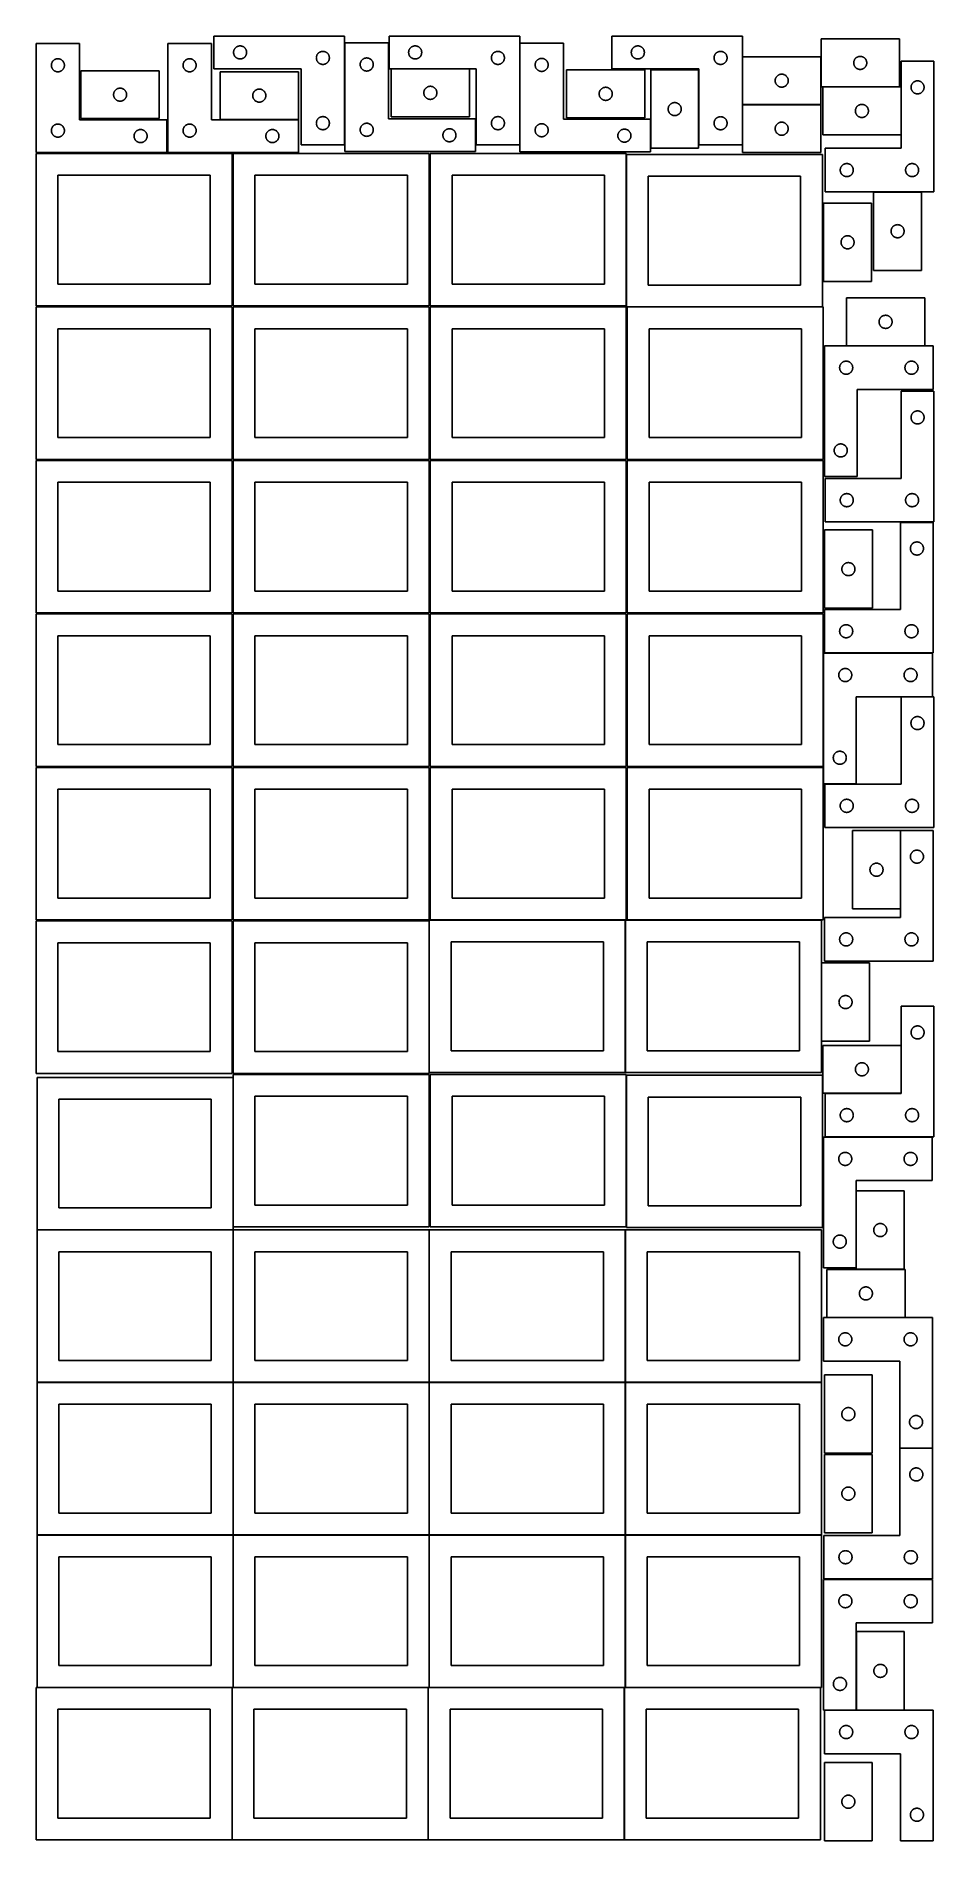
# Model space of a CAD drawing. Header units: millimetres. Extents: x 7 to 1243, y 7 to 2493.
import ezdxf

# ---------------------------------------------------------------- set-up
doc = ezdxf.new("R2010")
doc.units = ezdxf.units.MM
doc.layers.add('COMMON', color=5, linetype='CONTINUOUS', true_color=0x0000ff)
doc.layers.add('CUT', color=7, linetype='CONTINUOUS', true_color=0x000000)

msp = doc.modelspace()

# ---------------------------------------------------------------- linework, layer by layer
at = {"layer": 'COMMON'}
for p, q in [((1087.888066, 2465.081171), (1087.888066, 2423.563296)), ((603.705564, 2448.380536), (495.705564, 2448.380536)), ((919.46811, 2343.46662), (919.46811, 2446.881168)), ((1090.269322, 2423.463295), (1195.988067, 2423.463295)), ((979.66811, 2398.88117), (979.66811, 2343.46662)), ((1087.768111, 2398.981171), (979.788066, 2398.981171)), ((260.041929, 2378.351528), (368.041929, 2378.351528)), ((1197.504737, 1290.792301), (1197.504737, 1398.792301)), ((1088.628044, 1216.380679), (1088.628044, 1108.380679)), ((277.941928, 1058.641936), (277.941928, 852.604799)), ((1093.487698, 1036.660001), (1198.276822, 1036.660001)), ((7.841928, 848.541935), (277.841928, 848.541935)), ((277.941928, 848.441935), (277.941928, 638.441935)), ((548.141929, 848.441935), (548.141929, 638.441935)), ((818.34193, 848.441935), (818.34193, 638.441935)), ((1203.772655, 727.797884), (1095.772655, 727.797884)), ((277.841928, 638.341935), (7.841928, 638.341935)), ((277.941928, 638.241934), (277.941928, 428.241934)), ((548.041929, 638.341935), (278.041929, 638.341935)), ((548.14193, 428.241934), (548.14193, 638.241934)), ((548.24193, 638.341934), (818.24193, 638.341934)), ((818.34193, 638.241934), (818.34193, 428.241934)), ((818.441931, 638.341934), (1088.441931, 638.341934)), ((7.841928, 428.141933), (277.841928, 428.141933)), ((277.941928, 428.041933), (277.941928, 218.041933)), ((278.041929, 428.141933), (548.041929, 428.141933)), ((548.141929, 428.041933), (548.141929, 218.041933)), ((818.24193, 428.141934), (548.24193, 428.141934)), ((818.34193, 428.041933), (818.34193, 218.041933)), ((1088.441931, 428.141934), (818.441931, 428.141934)), ((1136.646737, 294.844572), (1136.646737, 186.844572)), ((7.841928, 217.941932), (276.520933, 217.941932)), ((276.620933, 217.841932), (276.620933, 7.841932)), ((278.041929, 217.941932), (546.720934, 217.941932)), ((546.820934, 217.841932), (546.820934, 7.841932)), ((548.24193, 217.941932), (816.920935, 217.941932)), ((817.020935, 217.841932), (817.020935, 7.841932)), ((818.441931, 217.941932), (1087.120936, 217.941932))]:
    msp.add_line(p, q, dxfattribs=at)
at = {"layer": 'CUT'}
for p, q in [((431.601496, 2493.484686), (251.601496, 2493.484686)), ((251.601496, 2493.484686), (251.601496, 2448.484686)), ((431.601496, 2343.484686), (431.601496, 2493.484686)), ((672.810236, 2493.480536), (492.810236, 2493.480536)), ((492.810236, 2493.480536), (492.810236, 2448.480536)), ((672.810236, 2343.480536), (672.810236, 2493.480536)), ((979.56811, 2493.46662), (799.56811, 2493.46662)), ((799.56811, 2493.46662), (799.56811, 2448.46662)), ((979.56811, 2343.46662), (979.56811, 2493.46662)), ((1195.988067, 2489.563296), (1087.988067, 2489.563296)), ((1087.988067, 2489.563296), (1087.988067, 2423.563296)), ((1195.988067, 2423.563296), (1195.988067, 2489.563296)), ((66.520933, 2483.251528), (6.520933, 2483.251528)), ((6.520933, 2483.251528), (6.520933, 2333.251528)), ((34.76512, 2462.078596), (35.346197, 2462.174532)), ((35.346197, 2462.174532), (35.932304, 2462.232259)), ((35.932304, 2462.232259), (36.520933, 2462.251528)), ((36.520933, 2462.251528), (37.109561, 2462.232259)), ((37.109561, 2462.232259), (37.695668, 2462.174532)), ((37.695668, 2462.174532), (38.276745, 2462.078596)), ((66.520933, 2378.251528), (66.520933, 2483.251528)), ((248.041929, 2483.251528), (188.041929, 2483.251528)), ((188.041929, 2483.251528), (188.041929, 2333.251528)), ((216.286116, 2462.078596), (216.867193, 2462.174532)), ((216.867193, 2462.174532), (217.4533, 2462.232259)), ((217.4533, 2462.232259), (218.041929, 2462.251528)), ((218.041929, 2462.251528), (218.630557, 2462.232259)), ((218.630557, 2462.232259), (219.216664, 2462.174532)), ((219.216664, 2462.174532), (219.797742, 2462.078596)), ((248.041929, 2378.251528), (248.041929, 2483.251528)), ((278.601496, 2470.984686), (278.620766, 2471.573314)), ((278.620766, 2470.396058), (278.601496, 2470.984686)), ((278.620766, 2471.573314), (278.678492, 2472.159422)), ((278.678492, 2469.80995), (278.620766, 2470.396058)), ((278.678492, 2472.159422), (278.774428, 2472.740499)), ((278.774428, 2469.228873), (278.678492, 2469.80995)), ((278.774428, 2472.740499), (278.908163, 2473.314058)), ((278.908163, 2468.655315), (278.774428, 2469.228873)), ((278.908163, 2473.314058), (279.079125, 2473.877641)), ((279.079125, 2468.091731), (278.908163, 2468.655315)), ((279.079125, 2473.877641), (279.28658, 2474.428837)), ((279.28658, 2467.540535), (279.079125, 2468.091731)), ((279.28658, 2474.428837), (279.529641, 2474.965284)), ((279.529641, 2467.004088), (279.28658, 2467.540535)), ((279.529641, 2474.965284), (279.807267, 2475.484686)), ((279.807267, 2466.484686), (279.529641, 2467.004088)), ((279.807267, 2475.484686), (280.118269, 2475.984818)), ((280.118269, 2465.984554), (279.807267, 2466.484686)), ((280.118269, 2475.984818), (280.461316, 2476.463539)), ((280.461316, 2465.505833), (280.118269, 2465.984554)), ((280.461316, 2476.463539), (280.834938, 2476.918798)), ((280.834938, 2465.050574), (280.461316, 2465.505833)), ((280.834938, 2476.918798), (281.237535, 2477.348647)), ((281.237535, 2464.620725), (280.834938, 2465.050574)), ((281.237535, 2477.348647), (281.667384, 2477.751244)), ((281.667384, 2464.218128), (281.237535, 2464.620725)), ((281.667384, 2477.751244), (282.122643, 2478.124866)), ((282.122643, 2463.844506), (281.667384, 2464.218128)), ((282.122643, 2478.124866), (282.601364, 2478.467913)), ((282.601364, 2463.50146), (282.122643, 2463.844506)), ((282.601364, 2478.467913), (283.101496, 2478.778915)), ((283.101496, 2463.190458), (282.601364, 2463.50146)), ((283.101496, 2478.778915), (283.620898, 2479.056541)), ((283.620898, 2462.912831), (283.101496, 2463.190458)), ((283.620898, 2479.056541), (284.157345, 2479.299602)), ((284.157345, 2462.66977), (283.620898, 2462.912831)), ((284.157345, 2479.299602), (284.708541, 2479.507057)), ((284.708541, 2462.462315), (284.157345, 2462.66977)), ((284.708541, 2479.507057), (285.272124, 2479.678019)), ((285.272124, 2462.291354), (284.708541, 2462.462315)), ((285.272124, 2479.678019), (285.845683, 2479.811754)), ((285.845683, 2462.157619), (285.272124, 2462.291354)), ((285.845683, 2479.811754), (286.42676, 2479.90769)), ((286.42676, 2462.061682), (285.845683, 2462.157619)), ((286.42676, 2479.90769), (287.012868, 2479.965416)), ((287.012868, 2479.965416), (287.601496, 2479.984686)), ((287.601496, 2479.984686), (288.190124, 2479.965416)), ((288.190124, 2479.965416), (288.776232, 2479.90769)), ((288.776232, 2479.90769), (289.357309, 2479.811754)), ((289.357309, 2462.157619), (288.776232, 2462.061682)), ((289.357309, 2479.811754), (289.930867, 2479.678019)), ((289.930867, 2462.291354), (289.357309, 2462.157619)), ((289.930867, 2479.678019), (290.494451, 2479.507057)), ((290.494451, 2462.462315), (289.930867, 2462.291354)), ((290.494451, 2479.507057), (291.045647, 2479.299602)), ((291.045647, 2462.66977), (290.494451, 2462.462315)), ((291.045647, 2479.299602), (291.582094, 2479.056541)), ((291.582094, 2462.912831), (291.045647, 2462.66977)), ((291.582094, 2479.056541), (292.101496, 2478.778915)), ((292.101496, 2463.190458), (291.582094, 2462.912831)), ((292.101496, 2478.778915), (292.601628, 2478.467913)), ((292.601628, 2463.50146), (292.101496, 2463.190458)), ((292.601628, 2478.467913), (293.080349, 2478.124866)), ((293.080349, 2463.844506), (292.601628, 2463.50146)), ((293.080349, 2478.124866), (293.535608, 2477.751244)), ((293.535608, 2464.218128), (293.080349, 2463.844506)), ((293.535608, 2477.751244), (293.965457, 2477.348647)), ((293.965457, 2464.620725), (293.535608, 2464.218128)), ((293.965457, 2477.348647), (294.368054, 2476.918798)), ((294.368054, 2465.050574), (293.965457, 2464.620725)), ((294.368054, 2476.918798), (294.741676, 2476.463539)), ((294.741676, 2465.505833), (294.368054, 2465.050574)), ((294.741676, 2476.463539), (295.084722, 2475.984818)), ((295.084722, 2465.984554), (294.741676, 2465.505833)), ((295.084722, 2475.984818), (295.395725, 2475.484686)), ((295.395725, 2466.484686), (295.084722, 2465.984554)), ((295.395725, 2475.484686), (295.673351, 2474.965284)), ((295.673351, 2467.004088), (295.395725, 2466.484686)), ((295.673351, 2474.965284), (295.916412, 2474.428837)), ((295.916412, 2467.540535), (295.673351, 2467.004088)), ((295.916412, 2474.428837), (296.123867, 2473.877641)), ((296.123867, 2468.091731), (295.916412, 2467.540535)), ((296.123867, 2473.877641), (296.294828, 2473.314058)), ((296.294828, 2468.655315), (296.123867, 2468.091731)), ((296.294828, 2473.314058), (296.428563, 2472.740499)), ((296.428563, 2469.228873), (296.294828, 2468.655315)), ((296.428563, 2472.740499), (296.5245, 2472.159422)), ((296.5245, 2469.80995), (296.428563, 2469.228873)), ((296.5245, 2472.159422), (296.582226, 2471.573314)), ((296.582226, 2470.396058), (296.5245, 2469.80995)), ((296.582226, 2471.573314), (296.601496, 2470.984686)), ((296.601496, 2470.984686), (296.582226, 2470.396058)), ((392.601496, 2463.484686), (392.620766, 2464.073314)), ((392.620766, 2462.896058), (392.601496, 2463.484686)), ((392.620766, 2464.073314), (392.678492, 2464.659422)), ((392.678492, 2462.30995), (392.620766, 2462.896058)), ((392.678492, 2464.659422), (392.774428, 2465.240499)), ((392.774428, 2461.728873), (392.678492, 2462.30995)), ((392.774428, 2465.240499), (392.908163, 2465.814058)), ((392.908163, 2465.814058), (393.079125, 2466.377641)), ((393.079125, 2466.377641), (393.28658, 2466.928837)), ((393.28658, 2466.928837), (393.529641, 2467.465284)), ((393.529641, 2467.465284), (393.807267, 2467.984686)), ((393.807267, 2467.984686), (394.118269, 2468.484818)), ((394.118269, 2468.484818), (394.461316, 2468.963539)), ((394.461316, 2468.963539), (394.834938, 2469.418798)), ((394.834938, 2469.418798), (395.237535, 2469.848647)), ((395.237535, 2469.848647), (395.667384, 2470.251244)), ((395.667384, 2470.251244), (396.122643, 2470.624866)), ((396.122643, 2470.624866), (396.601364, 2470.967913)), ((396.601364, 2470.967913), (397.101496, 2471.278915)), ((397.101496, 2471.278915), (397.620898, 2471.556541)), ((397.620898, 2471.556541), (398.157345, 2471.799602)), ((398.157345, 2471.799602), (398.708541, 2472.007057)), ((398.708541, 2472.007057), (399.272124, 2472.178019)), ((399.272124, 2472.178019), (399.845683, 2472.311754)), ((399.845683, 2472.311754), (400.42676, 2472.40769)), ((400.42676, 2472.40769), (401.012868, 2472.465416)), ((401.012868, 2472.465416), (401.601496, 2472.484686)), ((401.601496, 2472.484686), (402.190124, 2472.465416)), ((402.190124, 2472.465416), (402.776232, 2472.40769)), ((402.776232, 2472.40769), (403.357309, 2472.311754)), ((403.357309, 2472.311754), (403.930867, 2472.178019)), ((403.930867, 2472.178019), (404.494451, 2472.007057)), ((404.494451, 2472.007057), (405.045647, 2471.799602)), ((405.045647, 2471.799602), (405.582094, 2471.556541)), ((405.582094, 2471.556541), (406.101496, 2471.278915)), ((406.101496, 2471.278915), (406.601628, 2470.967913)), ((406.601628, 2470.967913), (407.080349, 2470.624866)), ((407.080349, 2470.624866), (407.535608, 2470.251244)), ((407.535608, 2470.251244), (407.965457, 2469.848647)), ((407.965457, 2469.848647), (408.368054, 2469.418798)), ((408.368054, 2469.418798), (408.741676, 2468.963539)), ((408.741676, 2468.963539), (409.084722, 2468.484818)), ((409.084722, 2468.484818), (409.395725, 2467.984686)), ((409.395725, 2467.984686), (409.673351, 2467.465284)), ((409.673351, 2467.465284), (409.916412, 2466.928837)), ((409.916412, 2466.928837), (410.123867, 2466.377641)), ((410.123867, 2466.377641), (410.294828, 2465.814058)), ((410.294828, 2465.814058), (410.428563, 2465.240499)), ((410.428563, 2465.240499), (410.5245, 2464.659422)), ((410.5245, 2462.30995), (410.428563, 2461.728873)), ((410.5245, 2464.659422), (410.582226, 2464.073314)), ((410.582226, 2462.896058), (410.5245, 2462.30995)), ((410.582226, 2464.073314), (410.601496, 2463.484686)), ((410.601496, 2463.484686), (410.582226, 2462.896058)), ((492.056272, 2484.355288), (432.056272, 2484.355288)), ((432.056272, 2484.355288), (432.056272, 2334.355288)), ((457.05614, 2461.838515), (457.556272, 2462.149517)), ((457.556272, 2462.149517), (458.075674, 2462.427143)), ((458.075674, 2462.427143), (458.612121, 2462.670204)), ((458.612121, 2462.670204), (459.163317, 2462.877659)), ((459.163317, 2462.877659), (459.7269, 2463.048621)), ((459.7269, 2463.048621), (460.300459, 2463.182356)), ((460.300459, 2463.182356), (460.881536, 2463.278292)), ((460.881536, 2463.278292), (461.467644, 2463.336018)), ((461.467644, 2463.336018), (462.056272, 2463.355288)), ((462.056272, 2463.355288), (462.6449, 2463.336018)), ((462.6449, 2463.336018), (463.231008, 2463.278292)), ((463.231008, 2463.278292), (463.812085, 2463.182356)), ((463.812085, 2463.182356), (464.385643, 2463.048621)), ((464.385643, 2463.048621), (464.949227, 2462.877659)), ((464.949227, 2462.877659), (465.500423, 2462.670204)), ((465.500423, 2462.670204), (466.03687, 2462.427143)), ((466.03687, 2462.427143), (466.556272, 2462.149517)), ((466.556272, 2462.149517), (467.056404, 2461.838515)), ((492.056272, 2379.355288), (492.056272, 2484.355288)), ((519.810236, 2470.980536), (519.829506, 2471.569164)), ((519.829506, 2470.391908), (519.810236, 2470.980536)), ((519.829506, 2471.569164), (519.887232, 2472.155271)), ((519.887232, 2469.8058), (519.829506, 2470.391908)), ((519.887232, 2472.155271), (519.983169, 2472.736349)), ((519.983169, 2469.224723), (519.887232, 2469.8058)), ((519.983169, 2472.736349), (520.116904, 2473.309907)), ((520.116904, 2468.651164), (519.983169, 2469.224723)), ((520.116904, 2473.309907), (520.287865, 2473.873491)), ((520.287865, 2468.087581), (520.116904, 2468.651164)), ((520.287865, 2473.873491), (520.49532, 2474.424687)), ((520.49532, 2467.536385), (520.287865, 2468.087581)), ((520.49532, 2474.424687), (520.738381, 2474.961134)), ((520.738381, 2466.999938), (520.49532, 2467.536385)), ((520.738381, 2474.961134), (521.016007, 2475.480536)), ((521.016007, 2466.480536), (520.738381, 2466.999938)), ((521.016007, 2475.480536), (521.32701, 2475.980668)), ((521.32701, 2465.980404), (521.016007, 2466.480536)), ((521.32701, 2475.980668), (521.670056, 2476.459389)), ((521.670056, 2465.501683), (521.32701, 2465.980404)), ((521.670056, 2476.459389), (522.043678, 2476.914648)), ((522.043678, 2465.046423), (521.670056, 2465.501683)), ((522.043678, 2476.914648), (522.446275, 2477.344497)), ((522.446275, 2464.616575), (522.043678, 2465.046423)), ((522.446275, 2477.344497), (522.876124, 2477.747094)), ((522.876124, 2464.213977), (522.446275, 2464.616575)), ((522.876124, 2477.747094), (523.331383, 2478.120716)), ((523.331383, 2463.840356), (522.876124, 2464.213977)), ((523.331383, 2478.120716), (523.810104, 2478.463762)), ((523.810104, 2463.497309), (523.331383, 2463.840356)), ((523.810104, 2478.463762), (524.310236, 2478.774764)), ((524.310236, 2463.186307), (523.810104, 2463.497309)), ((524.310236, 2478.774764), (524.829638, 2479.05239)), ((524.829638, 2462.908681), (524.310236, 2463.186307)), ((524.829638, 2479.05239), (525.366085, 2479.295452)), ((525.366085, 2462.66562), (524.829638, 2462.908681)), ((525.366085, 2479.295452), (525.917281, 2479.502907)), ((525.917281, 2462.458165), (525.366085, 2462.66562)), ((525.917281, 2479.502907), (526.480865, 2479.673868)), ((526.480865, 2462.287203), (525.917281, 2462.458165)), ((526.480865, 2479.673868), (527.054423, 2479.807603)), ((527.054423, 2462.153468), (526.480865, 2462.287203)), ((527.054423, 2479.807603), (527.6355, 2479.90354)), ((527.6355, 2462.057532), (527.054423, 2462.153468)), ((527.6355, 2479.90354), (528.221608, 2479.961266)), ((528.221608, 2479.961266), (528.810236, 2479.980536)), ((528.810236, 2479.980536), (529.398864, 2479.961266)), ((529.398864, 2479.961266), (529.984972, 2479.90354)), ((529.984972, 2479.90354), (530.566049, 2479.807603)), ((530.566049, 2462.153468), (529.984972, 2462.057532)), ((530.566049, 2479.807603), (531.139608, 2479.673868)), ((531.139608, 2462.287203), (530.566049, 2462.153468)), ((531.139608, 2479.673868), (531.703191, 2479.502907)), ((531.703191, 2462.458165), (531.139608, 2462.287203)), ((531.703191, 2479.502907), (532.254387, 2479.295452)), ((532.254387, 2462.66562), (531.703191, 2462.458165)), ((532.254387, 2479.295452), (532.790834, 2479.05239)), ((532.790834, 2462.908681), (532.254387, 2462.66562)), ((532.790834, 2479.05239), (533.310236, 2478.774764)), ((533.310236, 2463.186307), (532.790834, 2462.908681)), ((533.310236, 2478.774764), (533.810368, 2478.463762)), ((533.810368, 2463.497309), (533.310236, 2463.186307)), ((533.810368, 2478.463762), (534.289089, 2478.120716)), ((534.289089, 2463.840356), (533.810368, 2463.497309)), ((534.289089, 2478.120716), (534.744348, 2477.747094)), ((534.744348, 2464.213977), (534.289089, 2463.840356)), ((534.744348, 2477.747094), (535.174197, 2477.344497)), ((535.174197, 2464.616575), (534.744348, 2464.213977)), ((535.174197, 2477.344497), (535.576794, 2476.914648)), ((535.576794, 2465.046423), (535.174197, 2464.616575)), ((535.576794, 2476.914648), (535.950416, 2476.459389)), ((535.950416, 2465.501683), (535.576794, 2465.046423)), ((535.950416, 2476.459389), (536.293463, 2475.980668)), ((536.293463, 2465.980404), (535.950416, 2465.501683)), ((536.293463, 2475.980668), (536.604465, 2475.480536)), ((536.604465, 2466.480536), (536.293463, 2465.980404)), ((536.604465, 2475.480536), (536.882091, 2474.961134)), ((536.882091, 2466.999938), (536.604465, 2466.480536)), ((536.882091, 2474.961134), (537.125152, 2474.424687)), ((537.125152, 2467.536385), (536.882091, 2466.999938)), ((537.125152, 2474.424687), (537.332607, 2473.873491)), ((537.332607, 2468.087581), (537.125152, 2467.536385)), ((537.332607, 2473.873491), (537.503569, 2473.309907)), ((537.503569, 2468.651164), (537.332607, 2468.087581)), ((537.503569, 2473.309907), (537.637304, 2472.736349)), ((537.637304, 2469.224723), (537.503569, 2468.651164)), ((537.637304, 2472.736349), (537.73324, 2472.155271)), ((537.73324, 2469.8058), (537.637304, 2469.224723)), ((537.73324, 2472.155271), (537.790966, 2471.569164)), ((537.790966, 2470.391908), (537.73324, 2469.8058)), ((537.790966, 2471.569164), (537.810236, 2470.980536)), ((537.810236, 2470.980536), (537.790966, 2470.391908)), ((633.810236, 2463.480536), (633.829506, 2464.069164)), ((633.829506, 2462.891908), (633.810236, 2463.480536)), ((633.829506, 2464.069164), (633.887232, 2464.655271)), ((633.887232, 2462.3058), (633.829506, 2462.891908)), ((633.887232, 2464.655271), (633.983169, 2465.236349)), ((633.983169, 2461.724723), (633.887232, 2462.3058)), ((633.983169, 2465.236349), (634.116904, 2465.809907)), ((634.116904, 2465.809907), (634.287865, 2466.373491)), ((634.287865, 2466.373491), (634.49532, 2466.924687)), ((634.49532, 2466.924687), (634.738381, 2467.461134)), ((634.738381, 2467.461134), (635.016007, 2467.980536)), ((635.016007, 2467.980536), (635.32701, 2468.480668)), ((635.32701, 2468.480668), (635.670056, 2468.959389)), ((635.670056, 2468.959389), (636.043678, 2469.414648)), ((636.043678, 2469.414648), (636.446275, 2469.844497)), ((636.446275, 2469.844497), (636.876124, 2470.247094)), ((636.876124, 2470.247094), (637.331383, 2470.620716)), ((637.331383, 2470.620716), (637.810104, 2470.963762)), ((637.810104, 2470.963762), (638.310236, 2471.274764)), ((638.310236, 2471.274764), (638.829638, 2471.55239)), ((638.829638, 2471.55239), (639.366085, 2471.795452)), ((639.366085, 2471.795452), (639.917281, 2472.002907)), ((639.917281, 2472.002907), (640.480865, 2472.173868)), ((640.480865, 2472.173868), (641.054423, 2472.307603)), ((641.054423, 2472.307603), (641.6355, 2472.40354)), ((641.6355, 2472.40354), (642.221608, 2472.461266)), ((642.221608, 2472.461266), (642.810236, 2472.480536)), ((642.810236, 2472.480536), (643.398864, 2472.461266)), ((643.398864, 2472.461266), (643.984972, 2472.40354)), ((643.984972, 2472.40354), (644.566049, 2472.307603)), ((644.566049, 2472.307603), (645.139608, 2472.173868)), ((645.139608, 2472.173868), (645.703191, 2472.002907)), ((645.703191, 2472.002907), (646.254387, 2471.795452)), ((646.254387, 2471.795452), (646.790834, 2471.55239)), ((646.790834, 2471.55239), (647.310236, 2471.274764)), ((647.310236, 2471.274764), (647.810368, 2470.963762)), ((647.810368, 2470.963762), (648.289089, 2470.620716)), ((648.289089, 2470.620716), (648.744348, 2470.247094)), ((648.744348, 2470.247094), (649.174197, 2469.844497)), ((649.174197, 2469.844497), (649.576794, 2469.414648)), ((649.576794, 2469.414648), (649.950416, 2468.959389)), ((649.950416, 2468.959389), (650.293463, 2468.480668)), ((650.293463, 2468.480668), (650.604465, 2467.980536)), ((650.604465, 2467.980536), (650.882091, 2467.461134)), ((650.882091, 2467.461134), (651.125152, 2466.924687)), ((651.125152, 2466.924687), (651.332607, 2466.373491)), ((651.332607, 2466.373491), (651.503569, 2465.809907)), ((651.503569, 2465.809907), (651.637304, 2465.236349)), ((651.637304, 2465.236349), (651.73324, 2464.655271)), ((651.73324, 2462.3058), (651.637304, 2461.724723)), ((651.73324, 2464.655271), (651.790966, 2464.069164)), ((651.790966, 2462.891908), (651.73324, 2462.3058)), ((651.790966, 2464.069164), (651.810236, 2463.480536)), ((651.810236, 2463.480536), (651.790966, 2462.891908)), ((733.050596, 2483.808901), (673.050596, 2483.808901)), ((673.050596, 2483.808901), (673.050596, 2333.808901)), ((699.069997, 2461.880756), (699.606445, 2462.123817)), ((699.606445, 2462.123817), (700.15764, 2462.331273)), ((700.15764, 2462.331273), (700.721224, 2462.502234)), ((700.721224, 2462.502234), (701.294783, 2462.635969)), ((701.294783, 2462.635969), (701.87586, 2462.731905)), ((701.87586, 2462.731905), (702.461967, 2462.789632)), ((702.461967, 2462.789632), (703.050596, 2462.808901)), ((703.050596, 2462.808901), (703.639224, 2462.789632)), ((703.639224, 2462.789632), (704.225331, 2462.731905)), ((704.225331, 2462.731905), (704.806409, 2462.635969)), ((704.806409, 2462.635969), (705.379967, 2462.502234)), ((705.379967, 2462.502234), (705.943551, 2462.331273)), ((705.943551, 2462.331273), (706.494747, 2462.123817)), ((706.494747, 2462.123817), (707.031194, 2461.880756)), ((733.050596, 2378.808901), (733.050596, 2483.808901)), ((826.56811, 2470.96662), (826.587379, 2471.555248)), ((826.587379, 2470.377992), (826.56811, 2470.96662)), ((826.587379, 2471.555248), (826.645106, 2472.141355)), ((826.645106, 2469.791884), (826.587379, 2470.377992)), ((826.645106, 2472.141355), (826.741042, 2472.722433)), ((826.741042, 2469.210807), (826.645106, 2469.791884)), ((826.741042, 2472.722433), (826.874777, 2473.295991)), ((826.874777, 2468.637248), (826.741042, 2469.210807)), ((826.874777, 2473.295991), (827.045738, 2473.859575)), ((827.045738, 2468.073665), (826.874777, 2468.637248)), ((827.045738, 2473.859575), (827.253194, 2474.410771)), ((827.253194, 2467.522469), (827.045738, 2468.073665)), ((827.253194, 2474.410771), (827.496255, 2474.947218)), ((827.496255, 2466.986022), (827.253194, 2467.522469)), ((827.496255, 2474.947218), (827.773881, 2475.46662)), ((827.773881, 2466.46662), (827.496255, 2466.986022)), ((827.773881, 2475.46662), (828.084883, 2475.966752)), ((828.084883, 2465.966488), (827.773881, 2466.46662)), ((828.084883, 2475.966752), (828.42793, 2476.445473)), ((828.42793, 2465.487767), (828.084883, 2465.966488)), ((828.42793, 2476.445473), (828.801551, 2476.900732)), ((828.801551, 2465.032507), (828.42793, 2465.487767)), ((828.801551, 2476.900732), (829.204149, 2477.330581)), ((829.204149, 2464.602659), (828.801551, 2465.032507)), ((829.204149, 2477.330581), (829.633997, 2477.733178)), ((829.633997, 2464.200061), (829.204149, 2464.602659)), ((829.633997, 2477.733178), (830.089257, 2478.1068)), ((830.089257, 2463.82644), (829.633997, 2464.200061)), ((830.089257, 2478.1068), (830.567978, 2478.449846)), ((830.567978, 2463.483393), (830.089257, 2463.82644)), ((830.567978, 2478.449846), (831.06811, 2478.760848)), ((831.06811, 2463.172391), (830.567978, 2463.483393)), ((831.06811, 2478.760848), (831.587511, 2479.038474)), ((831.587511, 2462.894765), (831.06811, 2463.172391)), ((831.587511, 2479.038474), (832.123959, 2479.281536)), ((832.123959, 2462.651704), (831.587511, 2462.894765)), ((832.123959, 2479.281536), (832.675154, 2479.488991)), ((832.675154, 2462.444249), (832.123959, 2462.651704)), ((832.675154, 2479.488991), (833.238738, 2479.659952)), ((833.238738, 2462.273287), (832.675154, 2462.444249)), ((833.238738, 2479.659952), (833.812297, 2479.793687)), ((833.812297, 2462.139552), (833.238738, 2462.273287)), ((833.812297, 2479.793687), (834.393374, 2479.889623)), ((834.393374, 2462.043616), (833.812297, 2462.139552)), ((834.393374, 2479.889623), (834.979481, 2479.94735)), ((834.979481, 2479.94735), (835.56811, 2479.96662)), ((835.56811, 2479.96662), (836.156738, 2479.94735)), ((836.156738, 2479.94735), (836.742845, 2479.889623)), ((836.742845, 2479.889623), (837.323923, 2479.793687)), ((837.323923, 2462.139552), (836.742845, 2462.043616)), ((837.323923, 2479.793687), (837.897481, 2479.659952)), ((837.897481, 2462.273287), (837.323923, 2462.139552)), ((837.897481, 2479.659952), (838.461065, 2479.488991)), ((838.461065, 2462.444249), (837.897481, 2462.273287)), ((838.461065, 2479.488991), (839.012261, 2479.281536)), ((839.012261, 2462.651704), (838.461065, 2462.444249)), ((839.012261, 2479.281536), (839.548708, 2479.038474)), ((839.548708, 2462.894765), (839.012261, 2462.651704)), ((839.548708, 2479.038474), (840.06811, 2478.760848)), ((840.06811, 2463.172391), (839.548708, 2462.894765)), ((840.06811, 2478.760848), (840.568242, 2478.449846)), ((840.568242, 2463.483393), (840.06811, 2463.172391)), ((840.568242, 2478.449846), (841.046962, 2478.1068)), ((841.046962, 2463.82644), (840.568242, 2463.483393)), ((841.046962, 2478.1068), (841.502222, 2477.733178)), ((841.502222, 2464.200061), (841.046962, 2463.82644)), ((841.502222, 2477.733178), (841.932071, 2477.330581)), ((841.932071, 2464.602659), (841.502222, 2464.200061)), ((841.932071, 2477.330581), (842.334668, 2476.900732)), ((842.334668, 2465.032507), (841.932071, 2464.602659)), ((842.334668, 2476.900732), (842.70829, 2476.445473)), ((842.70829, 2465.487767), (842.334668, 2465.032507)), ((842.70829, 2476.445473), (843.051336, 2475.966752)), ((843.051336, 2465.966488), (842.70829, 2465.487767)), ((843.051336, 2475.966752), (843.362338, 2475.46662)), ((843.362338, 2466.46662), (843.051336, 2465.966488)), ((843.362338, 2475.46662), (843.639964, 2474.947218)), ((843.639964, 2466.986022), (843.362338, 2466.46662)), ((843.639964, 2474.947218), (843.883025, 2474.410771)), ((843.883025, 2467.522469), (843.639964, 2466.986022)), ((843.883025, 2474.410771), (844.090481, 2473.859575)), ((844.090481, 2468.073665), (843.883025, 2467.522469)), ((844.090481, 2473.859575), (844.261442, 2473.295991)), ((844.261442, 2468.637248), (844.090481, 2468.073665)), ((844.261442, 2473.295991), (844.395177, 2472.722433)), ((844.395177, 2469.210807), (844.261442, 2468.637248)), ((844.395177, 2472.722433), (844.491113, 2472.141355)), ((844.491113, 2469.791884), (844.395177, 2469.210807)), ((844.491113, 2472.141355), (844.54884, 2471.555248)), ((844.54884, 2470.377992), (844.491113, 2469.791884)), ((844.54884, 2471.555248), (844.56811, 2470.96662)), ((844.56811, 2470.96662), (844.54884, 2470.377992)), ((940.56811, 2463.46662), (940.587379, 2464.055248)), ((940.587379, 2462.877992), (940.56811, 2463.46662)), ((940.587379, 2464.055248), (940.645106, 2464.641355)), ((940.645106, 2462.291884), (940.587379, 2462.877992)), ((940.645106, 2464.641355), (940.741042, 2465.222433)), ((940.741042, 2461.710807), (940.645106, 2462.291884)), ((940.741042, 2465.222433), (940.874777, 2465.795991)), ((940.874777, 2465.795991), (941.045738, 2466.359575)), ((941.045738, 2466.359575), (941.253194, 2466.910771)), ((941.253194, 2466.910771), (941.496255, 2467.447218)), ((941.496255, 2467.447218), (941.773881, 2467.96662)), ((941.773881, 2467.96662), (942.084883, 2468.466752)), ((942.084883, 2468.466752), (942.42793, 2468.945473)), ((942.42793, 2468.945473), (942.801551, 2469.400732)), ((942.801551, 2469.400732), (943.204149, 2469.830581)), ((943.204149, 2469.830581), (943.633997, 2470.233178)), ((943.633997, 2470.233178), (944.089257, 2470.6068)), ((944.089257, 2470.6068), (944.567978, 2470.949846)), ((944.567978, 2470.949846), (945.06811, 2471.260848)), ((945.06811, 2471.260848), (945.587511, 2471.538474)), ((945.587511, 2471.538474), (946.123959, 2471.781536)), ((946.123959, 2471.781536), (946.675154, 2471.988991)), ((946.675154, 2471.988991), (947.238738, 2472.159952)), ((947.238738, 2472.159952), (947.812297, 2472.293687)), ((947.812297, 2472.293687), (948.393374, 2472.389623)), ((948.393374, 2472.389623), (948.979481, 2472.44735)), ((948.979481, 2472.44735), (949.56811, 2472.46662)), ((949.56811, 2472.46662), (950.156738, 2472.44735)), ((950.156738, 2472.44735), (950.742845, 2472.389623)), ((950.742845, 2472.389623), (951.323923, 2472.293687)), ((951.323923, 2472.293687), (951.897481, 2472.159952)), ((951.897481, 2472.159952), (952.461065, 2471.988991)), ((952.461065, 2471.988991), (953.012261, 2471.781536)), ((953.012261, 2471.781536), (953.548708, 2471.538474)), ((953.548708, 2471.538474), (954.06811, 2471.260848)), ((954.06811, 2471.260848), (954.568242, 2470.949846)), ((954.568242, 2470.949846), (955.046962, 2470.6068)), ((955.046962, 2470.6068), (955.502222, 2470.233178)), ((955.502222, 2470.233178), (955.932071, 2469.830581)), ((955.932071, 2469.830581), (956.334668, 2469.400732)), ((956.334668, 2469.400732), (956.70829, 2468.945473)), ((956.70829, 2468.945473), (957.051336, 2468.466752)), ((957.051336, 2468.466752), (957.362338, 2467.96662)), ((957.362338, 2467.96662), (957.639964, 2467.447218)), ((957.639964, 2467.447218), (957.883025, 2466.910771)), ((957.883025, 2466.910771), (958.090481, 2466.359575)), ((958.090481, 2466.359575), (958.261442, 2465.795991)), ((958.261442, 2465.795991), (958.395177, 2465.222433)), ((958.395177, 2465.222433), (958.491113, 2464.641355)), ((958.491113, 2462.291884), (958.395177, 2461.710807)), ((958.491113, 2464.641355), (958.54884, 2464.055248)), ((958.54884, 2462.877992), (958.491113, 2462.291884)), ((958.54884, 2464.055248), (958.56811, 2463.46662)), ((958.56811, 2463.46662), (958.54884, 2462.877992)), ((1087.788066, 2465.081171), (979.788066, 2465.081171)), ((979.788066, 2465.081171), (979.788066, 2399.081171)), ((1087.788066, 2399.081171), (1087.788066, 2465.081171)), ((1134.847887, 2462.042149), (1135.221509, 2462.497408)), ((1135.221509, 2462.497408), (1135.624106, 2462.927257)), ((1135.624106, 2462.927257), (1136.053955, 2463.329854)), ((1136.053955, 2463.329854), (1136.509214, 2463.703476)), ((1136.509214, 2463.703476), (1136.987935, 2464.046523)), ((1136.987935, 2464.046523), (1137.488067, 2464.357525)), ((1137.488067, 2464.357525), (1138.007469, 2464.635151)), ((1138.007469, 2464.635151), (1138.543916, 2464.878212)), ((1138.543916, 2464.878212), (1139.095112, 2465.085667)), ((1139.095112, 2465.085667), (1139.658696, 2465.256628)), ((1139.658696, 2465.256628), (1140.232254, 2465.390364)), ((1140.232254, 2465.390364), (1140.813331, 2465.4863)), ((1140.813331, 2465.4863), (1141.399439, 2465.544026)), ((1141.399439, 2465.544026), (1141.988067, 2465.563296)), ((1141.988067, 2465.563296), (1142.576695, 2465.544026)), ((1142.576695, 2465.544026), (1143.162803, 2465.4863)), ((1143.162803, 2465.4863), (1143.74388, 2465.390364)), ((1143.74388, 2465.390364), (1144.317438, 2465.256628)), ((1144.317438, 2465.256628), (1144.881022, 2465.085667)), ((1144.881022, 2465.085667), (1145.432218, 2464.878212)), ((1145.432218, 2464.878212), (1145.968665, 2464.635151)), ((1145.968665, 2464.635151), (1146.488067, 2464.357525)), ((1146.488067, 2464.357525), (1146.988199, 2464.046523)), ((1146.988199, 2464.046523), (1147.46692, 2463.703476)), ((1147.46692, 2463.703476), (1147.922179, 2463.329854)), ((1147.922179, 2463.329854), (1148.352028, 2462.927257)), ((1148.352028, 2462.927257), (1148.754625, 2462.497408)), ((1148.754625, 2462.497408), (1149.128247, 2462.042149)), ((27.520933, 2453.251528), (27.540202, 2453.840156)), ((27.540202, 2452.6629), (27.520933, 2453.251528)), ((27.540202, 2453.840156), (27.597929, 2454.426264)), ((27.597929, 2452.076793), (27.540202, 2452.6629)), ((27.597929, 2454.426264), (27.693865, 2455.007341)), ((27.693865, 2451.495715), (27.597929, 2452.076793)), ((27.693865, 2455.007341), (27.8276, 2455.5809)), ((27.8276, 2450.922157), (27.693865, 2451.495715)), ((27.8276, 2455.5809), (27.998561, 2456.144483)), ((27.998561, 2450.358573), (27.8276, 2450.922157)), ((27.998561, 2456.144483), (28.206017, 2456.695679)), ((28.206017, 2449.807377), (27.998561, 2450.358573)), ((28.206017, 2456.695679), (28.449078, 2457.232127)), ((28.449078, 2449.27093), (28.206017, 2449.807377)), ((28.449078, 2457.232127), (28.726704, 2457.751528)), ((28.726704, 2448.751528), (28.449078, 2449.27093)), ((28.726704, 2457.751528), (29.037706, 2458.25166)), ((29.037706, 2448.251396), (28.726704, 2448.751528)), ((29.037706, 2458.25166), (29.380752, 2458.730381)), ((29.380752, 2447.772675), (29.037706, 2448.251396)), ((29.380752, 2458.730381), (29.754374, 2459.185641)), ((29.754374, 2447.317416), (29.380752, 2447.772675)), ((29.754374, 2459.185641), (30.156972, 2459.615489)), ((30.156972, 2446.887567), (29.754374, 2447.317416)), ((30.156972, 2459.615489), (30.58682, 2460.018087)), ((30.58682, 2446.48497), (30.156972, 2446.887567)), ((30.58682, 2460.018087), (31.04208, 2460.391708)), ((31.04208, 2446.111348), (30.58682, 2446.48497)), ((31.04208, 2460.391708), (31.5208, 2460.734755)), ((31.5208, 2445.768302), (31.04208, 2446.111348)), ((31.5208, 2460.734755), (32.020933, 2461.045757)), ((32.020933, 2445.4573), (31.5208, 2445.768302)), ((32.020933, 2461.045757), (32.540334, 2461.323383)), ((32.540334, 2445.179674), (32.020933, 2445.4573)), ((32.540334, 2461.323383), (33.076782, 2461.566444)), ((33.076782, 2444.936613), (32.540334, 2445.179674)), ((33.076782, 2461.566444), (33.627977, 2461.773899)), ((33.627977, 2444.729157), (33.076782, 2444.936613)), ((33.627977, 2461.773899), (34.191561, 2461.944861)), ((34.191561, 2444.558196), (33.627977, 2444.729157)), ((34.191561, 2461.944861), (34.76512, 2462.078596)), ((34.76512, 2444.424461), (34.191561, 2444.558196)), ((35.346197, 2444.328525), (34.76512, 2444.424461)), ((35.932304, 2444.270798), (35.346197, 2444.328525)), ((36.520933, 2444.251528), (35.932304, 2444.270798)), ((37.109561, 2444.270798), (36.520933, 2444.251528)), ((37.695668, 2444.328525), (37.109561, 2444.270798)), ((38.276745, 2444.424461), (37.695668, 2444.328525)), ((38.276745, 2462.078596), (38.850304, 2461.944861)), ((38.850304, 2444.558196), (38.276745, 2444.424461)), ((38.850304, 2461.944861), (39.413888, 2461.773899)), ((39.413888, 2444.729157), (38.850304, 2444.558196)), ((39.413888, 2461.773899), (39.965083, 2461.566444)), ((39.965083, 2444.936613), (39.413888, 2444.729157)), ((39.965083, 2461.566444), (40.501531, 2461.323383)), ((40.501531, 2445.179674), (39.965083, 2444.936613)), ((40.501531, 2461.323383), (41.020933, 2461.045757)), ((41.020933, 2445.4573), (40.501531, 2445.179674)), ((41.020933, 2461.045757), (41.521065, 2460.734755)), ((41.521065, 2445.768302), (41.020933, 2445.4573)), ((41.521065, 2460.734755), (41.999785, 2460.391708)), ((41.999785, 2446.111348), (41.521065, 2445.768302)), ((41.999785, 2460.391708), (42.455045, 2460.018087)), ((42.455045, 2446.48497), (41.999785, 2446.111348)), ((42.455045, 2460.018087), (42.884894, 2459.615489)), ((42.884894, 2446.887567), (42.455045, 2446.48497)), ((42.884894, 2459.615489), (43.287491, 2459.185641)), ((43.287491, 2447.317416), (42.884894, 2446.887567)), ((43.287491, 2459.185641), (43.661113, 2458.730381)), ((43.661113, 2447.772675), (43.287491, 2447.317416)), ((43.661113, 2458.730381), (44.004159, 2458.25166)), ((44.004159, 2448.251396), (43.661113, 2447.772675)), ((44.004159, 2458.25166), (44.315161, 2457.751528)), ((44.315161, 2448.751528), (44.004159, 2448.251396)), ((44.315161, 2457.751528), (44.592787, 2457.232127)), ((44.592787, 2449.27093), (44.315161, 2448.751528)), ((44.592787, 2457.232127), (44.835848, 2456.695679)), ((44.835848, 2449.807377), (44.592787, 2449.27093)), ((44.835848, 2456.695679), (45.043304, 2456.144483)), ((45.043304, 2450.358573), (44.835848, 2449.807377)), ((45.043304, 2456.144483), (45.214265, 2455.5809)), ((45.214265, 2450.922157), (45.043304, 2450.358573)), ((45.214265, 2455.5809), (45.348, 2455.007341)), ((45.348, 2451.495715), (45.214265, 2450.922157)), ((45.348, 2455.007341), (45.443936, 2454.426264)), ((45.443936, 2452.076793), (45.348, 2451.495715)), ((45.443936, 2454.426264), (45.501663, 2453.840156)), ((45.501663, 2452.6629), (45.443936, 2452.076793)), ((45.501663, 2453.840156), (45.520933, 2453.251528)), ((45.520933, 2453.251528), (45.501663, 2452.6629)), ((176.244565, 2445.784732), (68.244565, 2445.784732)), ((68.244565, 2445.784732), (68.244565, 2379.784732)), ((176.244565, 2379.784732), (176.244565, 2445.784732)), ((209.041929, 2453.251528), (209.061198, 2453.840156)), ((209.061198, 2452.6629), (209.041929, 2453.251528)), ((209.061198, 2453.840156), (209.118925, 2454.426264)), ((209.118925, 2452.076793), (209.061198, 2452.6629)), ((209.118925, 2454.426264), (209.214861, 2455.007341)), ((209.214861, 2451.495715), (209.118925, 2452.076793)), ((209.214861, 2455.007341), (209.348596, 2455.5809)), ((209.348596, 2450.922157), (209.214861, 2451.495715)), ((209.348596, 2455.5809), (209.519557, 2456.144483)), ((209.519557, 2450.358573), (209.348596, 2450.922157)), ((209.519557, 2456.144483), (209.727013, 2456.695679)), ((209.727013, 2449.807377), (209.519557, 2450.358573)), ((209.727013, 2456.695679), (209.970074, 2457.232127)), ((209.970074, 2449.27093), (209.727013, 2449.807377)), ((209.970074, 2457.232127), (210.2477, 2457.751528)), ((210.2477, 2448.751528), (209.970074, 2449.27093)), ((210.2477, 2457.751528), (210.558702, 2458.25166)), ((210.558702, 2448.251396), (210.2477, 2448.751528)), ((210.558702, 2458.25166), (210.901749, 2458.730381)), ((210.901749, 2447.772675), (210.558702, 2448.251396)), ((210.901749, 2458.730381), (211.27537, 2459.185641)), ((211.27537, 2447.317416), (210.901749, 2447.772675)), ((211.27537, 2459.185641), (211.677968, 2459.615489)), ((211.677968, 2446.887567), (211.27537, 2447.317416)), ((211.677968, 2459.615489), (212.107816, 2460.018087)), ((212.107816, 2446.48497), (211.677968, 2446.887567)), ((212.107816, 2460.018087), (212.563076, 2460.391708)), ((212.563076, 2446.111348), (212.107816, 2446.48497)), ((212.563076, 2460.391708), (213.041797, 2460.734755)), ((213.041797, 2445.768302), (212.563076, 2446.111348)), ((213.041797, 2460.734755), (213.541929, 2461.045757)), ((213.541929, 2445.4573), (213.041797, 2445.768302)), ((213.541929, 2461.045757), (214.06133, 2461.323383)), ((214.06133, 2445.179674), (213.541929, 2445.4573)), ((214.06133, 2461.323383), (214.597778, 2461.566444)), ((214.597778, 2444.936613), (214.06133, 2445.179674)), ((214.597778, 2461.566444), (215.148973, 2461.773899)), ((215.148973, 2444.729157), (214.597778, 2444.936613)), ((215.148973, 2461.773899), (215.712557, 2461.944861)), ((215.712557, 2444.558196), (215.148973, 2444.729157)), ((215.712557, 2461.944861), (216.286116, 2462.078596)), ((216.286116, 2444.424461), (215.712557, 2444.558196)), ((216.867193, 2444.328525), (216.286116, 2444.424461)), ((217.4533, 2444.270798), (216.867193, 2444.328525)), ((218.041929, 2444.251528), (217.4533, 2444.270798)), ((218.630557, 2444.270798), (218.041929, 2444.251528)), ((219.216664, 2444.328525), (218.630557, 2444.270798)), ((219.797742, 2444.424461), (219.216664, 2444.328525)), ((219.797742, 2462.078596), (220.3713, 2461.944861)), ((220.3713, 2444.558196), (219.797742, 2444.424461)), ((220.3713, 2461.944861), (220.934884, 2461.773899)), ((220.934884, 2444.729157), (220.3713, 2444.558196)), ((220.934884, 2461.773899), (221.48608, 2461.566444)), ((221.48608, 2444.936613), (220.934884, 2444.729157)), ((221.48608, 2461.566444), (222.022527, 2461.323383)), ((222.022527, 2445.179674), (221.48608, 2444.936613)), ((222.022527, 2461.323383), (222.541929, 2461.045757)), ((222.541929, 2445.4573), (222.022527, 2445.179674)), ((222.541929, 2461.045757), (223.042061, 2460.734755)), ((223.042061, 2445.768302), (222.541929, 2445.4573)), ((223.042061, 2460.734755), (223.520781, 2460.391708)), ((223.520781, 2446.111348), (223.042061, 2445.768302)), ((223.520781, 2460.391708), (223.976041, 2460.018087)), ((223.976041, 2446.48497), (223.520781, 2446.111348)), ((223.976041, 2460.018087), (224.40589, 2459.615489)), ((224.40589, 2446.887567), (223.976041, 2446.48497)), ((224.40589, 2459.615489), (224.808487, 2459.185641)), ((224.808487, 2447.317416), (224.40589, 2446.887567)), ((224.808487, 2459.185641), (225.182109, 2458.730381)), ((225.182109, 2447.772675), (224.808487, 2447.317416)), ((225.182109, 2458.730381), (225.525155, 2458.25166)), ((225.525155, 2448.251396), (225.182109, 2447.772675)), ((225.525155, 2458.25166), (225.836157, 2457.751528)), ((225.836157, 2448.751528), (225.525155, 2448.251396)), ((225.836157, 2457.751528), (226.113783, 2457.232127)), ((226.113783, 2449.27093), (225.836157, 2448.751528)), ((226.113783, 2457.232127), (226.356844, 2456.695679)), ((226.356844, 2449.807377), (226.113783, 2449.27093)), ((226.356844, 2456.695679), (226.5643, 2456.144483)), ((226.5643, 2450.358573), (226.356844, 2449.807377)), ((226.5643, 2456.144483), (226.735261, 2455.5809)), ((226.735261, 2450.922157), (226.5643, 2450.358573)), ((226.735261, 2455.5809), (226.868996, 2455.007341)), ((226.868996, 2451.495715), (226.735261, 2450.922157)), ((226.868996, 2455.007341), (226.964932, 2454.426264)), ((226.964932, 2452.076793), (226.868996, 2451.495715)), ((226.964932, 2454.426264), (227.022659, 2453.840156)), ((227.022659, 2452.6629), (226.964932, 2452.076793)), ((227.022659, 2453.840156), (227.041929, 2453.251528)), ((227.041929, 2453.251528), (227.022659, 2452.6629)), ((251.601496, 2448.484686), (371.601496, 2448.484686)), ((368.041929, 2444.451529), (260.041929, 2444.451529)), ((260.041929, 2444.451529), (260.041929, 2378.451529)), ((287.012868, 2462.003956), (286.42676, 2462.061682)), ((287.601496, 2461.984686), (287.012868, 2462.003956)), ((288.190124, 2462.003956), (287.601496, 2461.984686)), ((288.776232, 2462.061682), (288.190124, 2462.003956)), ((368.041929, 2378.451529), (368.041929, 2444.451529)), ((371.601496, 2448.484686), (371.601496, 2343.484686)), ((392.908163, 2461.155315), (392.774428, 2461.728873)), ((393.079125, 2460.591731), (392.908163, 2461.155315)), ((393.28658, 2460.040535), (393.079125, 2460.591731)), ((393.529641, 2459.504088), (393.28658, 2460.040535)), ((393.807267, 2458.984686), (393.529641, 2459.504088)), ((394.118269, 2458.484554), (393.807267, 2458.984686)), ((394.461316, 2458.005833), (394.118269, 2458.484554)), ((394.834938, 2457.550574), (394.461316, 2458.005833)), ((395.237535, 2457.120725), (394.834938, 2457.550574)), ((395.667384, 2456.718128), (395.237535, 2457.120725)), ((396.122643, 2456.344506), (395.667384, 2456.718128)), ((396.601364, 2456.00146), (396.122643, 2456.344506)), ((397.101496, 2455.690458), (396.601364, 2456.00146)), ((397.620898, 2455.412831), (397.101496, 2455.690458)), ((398.157345, 2455.16977), (397.620898, 2455.412831)), ((398.708541, 2454.962315), (398.157345, 2455.16977)), ((399.272124, 2454.791354), (398.708541, 2454.962315)), ((399.845683, 2454.657619), (399.272124, 2454.791354)), ((400.42676, 2454.561682), (399.845683, 2454.657619)), ((401.012868, 2454.503956), (400.42676, 2454.561682)), ((401.601496, 2454.484686), (401.012868, 2454.503956)), ((402.190124, 2454.503956), (401.601496, 2454.484686)), ((402.776232, 2454.561682), (402.190124, 2454.503956)), ((403.357309, 2454.657619), (402.776232, 2454.561682)), ((403.930867, 2454.791354), (403.357309, 2454.657619)), ((404.494451, 2454.962315), (403.930867, 2454.791354)), ((405.045647, 2455.16977), (404.494451, 2454.962315)), ((405.582094, 2455.412831), (405.045647, 2455.16977)), ((406.101496, 2455.690458), (405.582094, 2455.412831)), ((406.601628, 2456.00146), (406.101496, 2455.690458)), ((407.080349, 2456.344506), (406.601628, 2456.00146)), ((407.535608, 2456.718128), (407.080349, 2456.344506)), ((407.965457, 2457.120725), (407.535608, 2456.718128)), ((408.368054, 2457.550574), (407.965457, 2457.120725)), ((408.741676, 2458.005833), (408.368054, 2457.550574)), ((409.084722, 2458.484554), (408.741676, 2458.005833)), ((409.395725, 2458.984686), (409.084722, 2458.484554)), ((409.673351, 2459.504088), (409.395725, 2458.984686)), ((409.916412, 2460.040535), (409.673351, 2459.504088)), ((410.123867, 2460.591731), (409.916412, 2460.040535)), ((410.294828, 2461.155315), (410.123867, 2460.591731)), ((410.428563, 2461.728873), (410.294828, 2461.155315)), ((453.056272, 2454.355288), (453.075542, 2454.943916)), ((453.075542, 2453.76666), (453.056272, 2454.355288)), ((453.075542, 2454.943916), (453.133268, 2455.530024)), ((453.133268, 2453.180552), (453.075542, 2453.76666)), ((453.133268, 2455.530024), (453.229204, 2456.111101)), ((453.229204, 2452.599475), (453.133268, 2453.180552)), ((453.229204, 2456.111101), (453.362939, 2456.684659)), ((453.362939, 2452.025917), (453.229204, 2452.599475)), ((453.362939, 2456.684659), (453.533901, 2457.248243)), ((453.533901, 2451.462333), (453.362939, 2452.025917)), ((453.533901, 2457.248243), (453.741356, 2457.799439)), ((453.741356, 2450.911137), (453.533901, 2451.462333)), ((453.741356, 2457.799439), (453.984417, 2458.335886)), ((453.984417, 2450.37469), (453.741356, 2450.911137)), ((453.984417, 2458.335886), (454.262043, 2458.855288)), ((454.262043, 2449.855288), (453.984417, 2450.37469)), ((454.262043, 2458.855288), (454.573045, 2459.35542)), ((454.573045, 2449.355156), (454.262043, 2449.855288)), ((454.573045, 2459.35542), (454.916092, 2459.834141)), ((454.916092, 2448.876435), (454.573045, 2449.355156)), ((454.916092, 2459.834141), (455.289714, 2460.2894)), ((455.289714, 2448.421176), (454.916092, 2448.876435)), ((455.289714, 2460.2894), (455.692311, 2460.719249)), ((455.692311, 2447.991327), (455.289714, 2448.421176)), ((455.692311, 2460.719249), (456.12216, 2461.121846)), ((456.12216, 2447.58873), (455.692311, 2447.991327)), ((456.12216, 2461.121846), (456.577419, 2461.495468)), ((456.577419, 2447.215108), (456.12216, 2447.58873)), ((456.577419, 2461.495468), (457.05614, 2461.838515)), ((457.05614, 2446.872062), (456.577419, 2447.215108)), ((457.556272, 2446.561059), (457.05614, 2446.872062)), ((458.075674, 2446.283433), (457.556272, 2446.561059)), ((458.612121, 2446.040372), (458.075674, 2446.283433)), ((459.163317, 2445.832917), (458.612121, 2446.040372)), ((459.7269, 2445.661956), (459.163317, 2445.832917)), ((460.300459, 2445.528221), (459.7269, 2445.661956)), ((460.881536, 2445.432284), (460.300459, 2445.528221)), ((461.467644, 2445.374558), (460.881536, 2445.432284)), ((462.056272, 2445.355288), (461.467644, 2445.374558)), ((462.6449, 2445.374558), (462.056272, 2445.355288)), ((463.231008, 2445.432284), (462.6449, 2445.374558)), ((463.812085, 2445.528221), (463.231008, 2445.432284)), ((464.385643, 2445.661956), (463.812085, 2445.528221)), ((464.949227, 2445.832917), (464.385643, 2445.661956)), ((465.500423, 2446.040372), (464.949227, 2445.832917)), ((466.03687, 2446.283433), (465.500423, 2446.040372)), ((466.556272, 2446.561059), (466.03687, 2446.283433)), ((467.056404, 2446.872062), (466.556272, 2446.561059)), ((467.056404, 2461.838515), (467.535125, 2461.495468)), ((467.535125, 2447.215108), (467.056404, 2446.872062)), ((467.535125, 2461.495468), (467.990384, 2461.121846)), ((467.990384, 2447.58873), (467.535125, 2447.215108)), ((467.990384, 2461.121846), (468.420233, 2460.719249)), ((468.420233, 2447.991327), (467.990384, 2447.58873)), ((468.420233, 2460.719249), (468.82283, 2460.2894)), ((468.82283, 2448.421176), (468.420233, 2447.991327)), ((468.82283, 2460.2894), (469.196452, 2459.834141)), ((469.196452, 2448.876435), (468.82283, 2448.421176)), ((469.196452, 2459.834141), (469.539498, 2459.35542)), ((469.539498, 2449.355156), (469.196452, 2448.876435)), ((469.539498, 2459.35542), (469.850501, 2458.855288)), ((469.850501, 2449.855288), (469.539498, 2449.355156)), ((469.850501, 2458.855288), (470.128127, 2458.335886)), ((470.128127, 2450.37469), (469.850501, 2449.855288)), ((470.128127, 2458.335886), (470.371188, 2457.799439)), ((470.371188, 2450.911137), (470.128127, 2450.37469)), ((470.371188, 2457.799439), (470.578643, 2457.248243)), ((470.578643, 2451.462333), (470.371188, 2450.911137)), ((470.578643, 2457.248243), (470.749604, 2456.684659)), ((470.749604, 2452.025917), (470.578643, 2451.462333)), ((470.749604, 2456.684659), (470.883339, 2456.111101)), ((470.883339, 2452.599475), (470.749604, 2452.025917)), ((470.883339, 2456.111101), (470.979276, 2455.530024)), ((470.979276, 2453.180552), (470.883339, 2452.599475)), ((470.979276, 2455.530024), (471.037002, 2454.943916)), ((471.037002, 2453.76666), (470.979276, 2453.180552)), ((471.037002, 2454.943916), (471.056272, 2454.355288)), ((471.056272, 2454.355288), (471.037002, 2453.76666)), ((492.810236, 2448.480536), (612.810236, 2448.480536)), ((603.705564, 2448.280535), (495.705564, 2448.280535)), ((495.705564, 2448.280535), (495.705564, 2382.280535)), ((528.221608, 2461.999805), (527.6355, 2462.057532)), ((528.810236, 2461.980536), (528.221608, 2461.999805)), ((529.398864, 2461.999805), (528.810236, 2461.980536)), ((529.984972, 2462.057532), (529.398864, 2461.999805)), ((603.705564, 2382.280535), (603.705564, 2448.280535)), ((612.810236, 2448.480536), (612.810236, 2343.480536)), ((634.116904, 2461.151164), (633.983169, 2461.724723)), ((634.287865, 2460.587581), (634.116904, 2461.151164)), ((634.49532, 2460.036385), (634.287865, 2460.587581)), ((634.738381, 2459.499938), (634.49532, 2460.036385)), ((635.016007, 2458.980536), (634.738381, 2459.499938)), ((635.32701, 2458.480404), (635.016007, 2458.980536)), ((635.670056, 2458.001683), (635.32701, 2458.480404)), ((636.043678, 2457.546423), (635.670056, 2458.001683)), ((636.446275, 2457.116575), (636.043678, 2457.546423)), ((636.876124, 2456.713977), (636.446275, 2457.116575)), ((637.331383, 2456.340356), (636.876124, 2456.713977)), ((637.810104, 2455.997309), (637.331383, 2456.340356)), ((638.310236, 2455.686307), (637.810104, 2455.997309)), ((638.829638, 2455.408681), (638.310236, 2455.686307)), ((639.366085, 2455.16562), (638.829638, 2455.408681)), ((639.917281, 2454.958165), (639.366085, 2455.16562)), ((640.480865, 2454.787203), (639.917281, 2454.958165)), ((641.054423, 2454.653468), (640.480865, 2454.787203)), ((641.6355, 2454.557532), (641.054423, 2454.653468)), ((642.221608, 2454.499805), (641.6355, 2454.557532)), ((642.810236, 2454.480536), (642.221608, 2454.499805)), ((643.398864, 2454.499805), (642.810236, 2454.480536)), ((643.984972, 2454.557532), (643.398864, 2454.499805)), ((644.566049, 2454.653468), (643.984972, 2454.557532)), ((645.139608, 2454.787203), (644.566049, 2454.653468)), ((645.703191, 2454.958165), (645.139608, 2454.787203)), ((646.254387, 2455.16562), (645.703191, 2454.958165)), ((646.790834, 2455.408681), (646.254387, 2455.16562)), ((647.310236, 2455.686307), (646.790834, 2455.408681)), ((647.810368, 2455.997309), (647.310236, 2455.686307)), ((648.289089, 2456.340356), (647.810368, 2455.997309)), ((648.744348, 2456.713977), (648.289089, 2456.340356)), ((649.174197, 2457.116575), (648.744348, 2456.713977)), ((649.576794, 2457.546423), (649.174197, 2457.116575)), ((649.950416, 2458.001683), (649.576794, 2457.546423)), ((650.293463, 2458.480404), (649.950416, 2458.001683)), ((650.604465, 2458.980536), (650.293463, 2458.480404)), ((650.882091, 2459.499938), (650.604465, 2458.980536)), ((651.125152, 2460.036385), (650.882091, 2459.499938)), ((651.332607, 2460.587581), (651.125152, 2460.036385)), ((651.503569, 2461.151164), (651.332607, 2460.587581)), ((651.637304, 2461.724723), (651.503569, 2461.151164)), ((694.050596, 2453.808901), (694.069865, 2454.39753)), ((694.069865, 2453.220273), (694.050596, 2453.808901)), ((694.069865, 2454.39753), (694.127592, 2454.983637)), ((694.127592, 2452.634166), (694.069865, 2453.220273)), ((694.127592, 2454.983637), (694.223528, 2455.564714)), ((694.223528, 2452.053088), (694.127592, 2452.634166)), ((694.223528, 2455.564714), (694.357263, 2456.138273)), ((694.357263, 2451.47953), (694.223528, 2452.053088)), ((694.357263, 2456.138273), (694.528224, 2456.701857)), ((694.528224, 2450.915946), (694.357263, 2451.47953)), ((694.528224, 2456.701857), (694.73568, 2457.253052)), ((694.73568, 2450.36475), (694.528224, 2450.915946)), ((694.73568, 2457.253052), (694.978741, 2457.7895)), ((694.978741, 2449.828303), (694.73568, 2450.36475)), ((694.978741, 2457.7895), (695.256367, 2458.308901)), ((695.256367, 2449.308901), (694.978741, 2449.828303)), ((695.256367, 2458.308901), (695.567369, 2458.809033)), ((695.567369, 2448.808769), (695.256367, 2449.308901)), ((695.567369, 2458.809033), (695.910416, 2459.287754)), ((695.910416, 2448.330048), (695.567369, 2448.808769)), ((695.910416, 2459.287754), (696.284037, 2459.743014)), ((696.284037, 2447.874789), (695.910416, 2448.330048)), ((696.284037, 2459.743014), (696.686635, 2460.172862)), ((696.686635, 2447.44494), (696.284037, 2447.874789)), ((696.686635, 2460.172862), (697.116483, 2460.57546)), ((697.116483, 2447.042343), (696.686635, 2447.44494)), ((697.116483, 2460.57546), (697.571743, 2460.949081)), ((697.571743, 2446.668721), (697.116483, 2447.042343)), ((697.571743, 2460.949081), (698.050464, 2461.292128)), ((698.050464, 2446.325675), (697.571743, 2446.668721)), ((698.050464, 2461.292128), (698.550596, 2461.60313)), ((698.550596, 2446.014673), (698.050464, 2446.325675)), ((698.550596, 2461.60313), (699.069997, 2461.880756)), ((699.069997, 2445.737047), (698.550596, 2446.014673)), ((699.606445, 2445.493986), (699.069997, 2445.737047)), ((700.15764, 2445.28653), (699.606445, 2445.493986)), ((700.721224, 2445.115569), (700.15764, 2445.28653)), ((701.294783, 2444.981834), (700.721224, 2445.115569)), ((701.87586, 2444.885898), (701.294783, 2444.981834)), ((702.461967, 2444.828171), (701.87586, 2444.885898)), ((703.050596, 2444.808901), (702.461967, 2444.828171)), ((703.639224, 2444.828171), (703.050596, 2444.808901)), ((704.225331, 2444.885898), (703.639224, 2444.828171)), ((704.806409, 2444.981834), (704.225331, 2444.885898)), ((705.379967, 2445.115569), (704.806409, 2444.981834)), ((705.943551, 2445.28653), (705.379967, 2445.115569)), ((706.494747, 2445.493986), (705.943551, 2445.28653)), ((707.031194, 2445.737047), (706.494747, 2445.493986)), ((707.031194, 2461.880756), (707.550596, 2461.60313)), ((707.550596, 2446.014673), (707.031194, 2445.737047)), ((707.550596, 2461.60313), (708.050728, 2461.292128)), ((708.050728, 2446.325675), (707.550596, 2446.014673)), ((708.050728, 2461.292128), (708.529448, 2460.949081)), ((708.529448, 2446.668721), (708.050728, 2446.325675)), ((708.529448, 2460.949081), (708.984708, 2460.57546)), ((708.984708, 2447.042343), (708.529448, 2446.668721)), ((708.984708, 2460.57546), (709.414557, 2460.172862)), ((709.414557, 2447.44494), (708.984708, 2447.042343)), ((709.414557, 2460.172862), (709.817154, 2459.743014)), ((709.817154, 2447.874789), (709.414557, 2447.44494)), ((709.817154, 2459.743014), (710.190776, 2459.287754)), ((710.190776, 2448.330048), (709.817154, 2447.874789)), ((710.190776, 2459.287754), (710.533822, 2458.809033)), ((710.533822, 2448.808769), (710.190776, 2448.330048)), ((710.533822, 2458.809033), (710.844824, 2458.308901)), ((710.844824, 2449.308901), (710.533822, 2448.808769)), ((710.844824, 2458.308901), (711.12245, 2457.7895)), ((711.12245, 2449.828303), (710.844824, 2449.308901)), ((711.12245, 2457.7895), (711.365511, 2457.253052)), ((711.365511, 2450.36475), (711.12245, 2449.828303)), ((711.365511, 2457.253052), (711.572967, 2456.701857)), ((711.572967, 2450.915946), (711.365511, 2450.36475)), ((711.572967, 2456.701857), (711.743928, 2456.138273)), ((711.743928, 2451.47953), (711.572967, 2450.915946)), ((711.743928, 2456.138273), (711.877663, 2455.564714)), ((711.877663, 2452.053088), (711.743928, 2451.47953)), ((711.877663, 2455.564714), (711.973599, 2454.983637)), ((711.973599, 2452.634166), (711.877663, 2452.053088)), ((711.973599, 2454.983637), (712.031326, 2454.39753)), ((712.031326, 2453.220273), (711.973599, 2452.634166)), ((712.031326, 2454.39753), (712.050596, 2453.808901)), ((712.050596, 2453.808901), (712.031326, 2453.220273)), ((845.294734, 2446.903143), (737.294734, 2446.903143)), ((737.294734, 2446.903143), (737.294734, 2380.903143)), ((799.56811, 2448.46662), (919.56811, 2448.46662)), ((834.979481, 2461.985889), (834.393374, 2462.043616)), ((835.56811, 2461.96662), (834.979481, 2461.985889)), ((836.156738, 2461.985889), (835.56811, 2461.96662)), ((836.742845, 2462.043616), (836.156738, 2461.985889)), ((845.294734, 2380.903143), (845.294734, 2446.903143)), ((919.368109, 2446.881168), (853.368109, 2446.881168)), ((853.368109, 2446.881168), (853.368109, 2338.881168)), ((919.368109, 2338.881168), (919.368109, 2446.881168)), ((919.56811, 2448.46662), (919.56811, 2343.46662)), ((940.874777, 2461.137248), (940.741042, 2461.710807)), ((941.045738, 2460.573665), (940.874777, 2461.137248)), ((941.253194, 2460.022469), (941.045738, 2460.573665)), ((941.496255, 2459.486022), (941.253194, 2460.022469)), ((941.773881, 2458.96662), (941.496255, 2459.486022)), ((942.084883, 2458.466488), (941.773881, 2458.96662)), ((942.42793, 2457.987767), (942.084883, 2458.466488)), ((942.801551, 2457.532507), (942.42793, 2457.987767)), ((943.204149, 2457.102659), (942.801551, 2457.532507)), ((943.633997, 2456.700061), (943.204149, 2457.102659)), ((944.089257, 2456.32644), (943.633997, 2456.700061)), ((944.567978, 2455.983393), (944.089257, 2456.32644)), ((945.06811, 2455.672391), (944.567978, 2455.983393)), ((945.587511, 2455.394765), (945.06811, 2455.672391)), ((946.123959, 2455.151704), (945.587511, 2455.394765)), ((946.675154, 2454.944249), (946.123959, 2455.151704)), ((947.238738, 2454.773287), (946.675154, 2454.944249)), ((947.812297, 2454.639552), (947.238738, 2454.773287)), ((948.393374, 2454.543616), (947.812297, 2454.639552)), ((948.979481, 2454.485889), (948.393374, 2454.543616)), ((949.56811, 2454.46662), (948.979481, 2454.485889)), ((950.156738, 2454.485889), (949.56811, 2454.46662)), ((950.742845, 2454.543616), (950.156738, 2454.485889)), ((951.323923, 2454.639552), (950.742845, 2454.543616)), ((951.897481, 2454.773287), (951.323923, 2454.639552)), ((952.461065, 2454.944249), (951.897481, 2454.773287)), ((953.012261, 2455.151704), (952.461065, 2454.944249)), ((953.548708, 2455.394765), (953.012261, 2455.151704)), ((954.06811, 2455.672391), (953.548708, 2455.394765)), ((954.568242, 2455.983393), (954.06811, 2455.672391)), ((955.046962, 2456.32644), (954.568242, 2455.983393)), ((955.502222, 2456.700061), (955.046962, 2456.32644)), ((955.932071, 2457.102659), (955.502222, 2456.700061)), ((956.334668, 2457.532507), (955.932071, 2457.102659)), ((956.70829, 2457.987767), (956.334668, 2457.532507)), ((957.051336, 2458.466488), (956.70829, 2457.987767)), ((957.362338, 2458.96662), (957.051336, 2458.466488)), ((957.639964, 2459.486022), (957.362338, 2458.96662)), ((957.883025, 2460.022469), (957.639964, 2459.486022)), ((958.090481, 2460.573665), (957.883025, 2460.022469)), ((958.261442, 2461.137248), (958.090481, 2460.573665)), ((958.395177, 2461.710807), (958.261442, 2461.137248)), ((1026.30484, 2437.081303), (1026.647886, 2437.560024)), ((1026.647886, 2437.560024), (1027.021508, 2438.015283)), ((1027.021508, 2438.015283), (1027.424105, 2438.445132)), ((1027.424105, 2438.445132), (1027.853954, 2438.847729)), ((1027.853954, 2438.847729), (1028.309213, 2439.221351)), ((1028.309213, 2439.221351), (1028.787934, 2439.564398)), ((1028.787934, 2439.564398), (1029.288066, 2439.8754)), ((1029.288066, 2439.8754), (1029.807468, 2440.153026)), ((1029.807468, 2440.153026), (1030.343915, 2440.396087)), ((1030.343915, 2440.396087), (1030.895111, 2440.603542)), ((1030.895111, 2440.603542), (1031.458695, 2440.774504)), ((1031.458695, 2440.774504), (1032.032253, 2440.908239)), ((1032.032253, 2440.908239), (1032.61333, 2441.004175)), ((1032.61333, 2441.004175), (1033.199438, 2441.061901)), ((1033.199438, 2441.061901), (1033.788066, 2441.081171)), ((1033.788066, 2441.081171), (1034.376694, 2441.061901)), ((1034.376694, 2441.061901), (1034.962802, 2441.004175)), ((1034.962802, 2441.004175), (1035.543879, 2440.908239)), ((1035.543879, 2440.908239), (1036.117437, 2440.774504)), ((1036.117437, 2440.774504), (1036.681021, 2440.603542)), ((1036.681021, 2440.603542), (1037.232217, 2440.396087)), ((1037.232217, 2440.396087), (1037.768664, 2440.153026)), ((1037.768664, 2440.153026), (1038.288066, 2439.8754)), ((1038.288066, 2439.8754), (1038.788198, 2439.564398)), ((1038.788198, 2439.564398), (1039.266919, 2439.221351)), ((1039.266919, 2439.221351), (1039.722178, 2438.847729)), ((1039.722178, 2438.847729), (1040.152027, 2438.445132)), ((1040.152027, 2438.445132), (1040.554624, 2438.015283)), ((1040.554624, 2438.015283), (1040.928246, 2437.560024)), ((1040.928246, 2437.560024), (1041.271293, 2437.081303)), ((1132.988067, 2456.563296), (1133.007337, 2457.151924)), ((1133.007337, 2455.974668), (1132.988067, 2456.563296)), ((1133.007337, 2457.151924), (1133.065063, 2457.738032)), ((1133.065063, 2455.38856), (1133.007337, 2455.974668)), ((1133.065063, 2457.738032), (1133.161, 2458.319109)), ((1133.161, 2454.807483), (1133.065063, 2455.38856)), ((1133.161, 2458.319109), (1133.294735, 2458.892667)), ((1133.294735, 2454.233925), (1133.161, 2454.807483)), ((1133.294735, 2458.892667), (1133.465696, 2459.456251)), ((1133.465696, 2453.670341), (1133.294735, 2454.233925)), ((1133.465696, 2459.456251), (1133.673151, 2460.007447)), ((1133.673151, 2453.119145), (1133.465696, 2453.670341)), ((1133.673151, 2460.007447), (1133.916212, 2460.543894)), ((1133.916212, 2452.582698), (1133.673151, 2453.119145)), ((1133.916212, 2460.543894), (1134.193838, 2461.063296)), ((1134.193838, 2452.063296), (1133.916212, 2452.582698)), ((1134.193838, 2461.063296), (1134.504841, 2461.563428)), ((1134.504841, 2451.563164), (1134.193838, 2452.063296)), ((1134.504841, 2461.563428), (1134.847887, 2462.042149)), ((1134.847887, 2451.084443), (1134.504841, 2451.563164)), ((1135.221509, 2450.629184), (1134.847887, 2451.084443)), ((1135.624106, 2450.199335), (1135.221509, 2450.629184)), ((1136.053955, 2449.796738), (1135.624106, 2450.199335)), ((1136.509214, 2449.423116), (1136.053955, 2449.796738)), ((1136.987935, 2449.080069), (1136.509214, 2449.423116)), ((1137.488067, 2448.769067), (1136.987935, 2449.080069)), ((1138.007469, 2448.491441), (1137.488067, 2448.769067)), ((1138.543916, 2448.24838), (1138.007469, 2448.491441)), ((1139.095112, 2448.040925), (1138.543916, 2448.24838)), ((1139.658696, 2447.869964), (1139.095112, 2448.040925)), ((1140.232254, 2447.736228), (1139.658696, 2447.869964)), ((1140.813331, 2447.640292), (1140.232254, 2447.736228)), ((1141.399439, 2447.582566), (1140.813331, 2447.640292)), ((1141.988067, 2447.563296), (1141.399439, 2447.582566)), ((1142.576695, 2447.582566), (1141.988067, 2447.563296)), ((1143.162803, 2447.640292), (1142.576695, 2447.582566)), ((1143.74388, 2447.736228), (1143.162803, 2447.640292)), ((1144.317438, 2447.869964), (1143.74388, 2447.736228)), ((1144.881022, 2448.040925), (1144.317438, 2447.869964)), ((1145.432218, 2448.24838), (1144.881022, 2448.040925)), ((1145.968665, 2448.491441), (1145.432218, 2448.24838)), ((1146.488067, 2448.769067), (1145.968665, 2448.491441)), ((1146.988199, 2449.080069), (1146.488067, 2448.769067)), ((1147.46692, 2449.423116), (1146.988199, 2449.080069)), ((1147.922179, 2449.796738), (1147.46692, 2449.423116)), ((1148.352028, 2450.199335), (1147.922179, 2449.796738)), ((1148.754625, 2450.629184), (1148.352028, 2450.199335)), ((1149.128247, 2451.084443), (1148.754625, 2450.629184)), ((1149.128247, 2462.042149), (1149.471294, 2461.563428)), ((1149.471294, 2451.563164), (1149.128247, 2451.084443)), ((1149.471294, 2461.563428), (1149.782296, 2461.063296)), ((1149.782296, 2452.063296), (1149.471294, 2451.563164)), ((1149.782296, 2461.063296), (1150.059922, 2460.543894)), ((1150.059922, 2452.582698), (1149.782296, 2452.063296)), ((1150.059922, 2460.543894), (1150.302983, 2460.007447)), ((1150.302983, 2453.119145), (1150.059922, 2452.582698)), ((1150.302983, 2460.007447), (1150.510438, 2459.456251)), ((1150.510438, 2453.670341), (1150.302983, 2453.119145)), ((1150.510438, 2459.456251), (1150.681399, 2458.892667)), ((1150.681399, 2454.233925), (1150.510438, 2453.670341)), ((1150.681399, 2458.892667), (1150.815135, 2458.319109)), ((1150.815135, 2454.807483), (1150.681399, 2454.233925)), ((1150.815135, 2458.319109), (1150.911071, 2457.738032)), ((1150.911071, 2455.38856), (1150.815135, 2454.807483)), ((1150.911071, 2457.738032), (1150.968797, 2457.151924)), ((1150.968797, 2455.974668), (1150.911071, 2455.38856)), ((1150.968797, 2457.151924), (1150.988067, 2456.563296)), ((1150.988067, 2456.563296), (1150.968797, 2455.974668)), ((1243.479722, 2458.866275), (1198.479722, 2458.866275)), ((1198.479722, 2458.866275), (1198.479722, 2338.866275)), ((1243.479722, 2278.866275), (1243.479722, 2458.866275)), ((113.244565, 2412.784732), (113.263835, 2413.37336)), ((113.263835, 2412.196103), (113.244565, 2412.784732)), ((113.263835, 2413.37336), (113.321561, 2413.959467)), ((113.321561, 2413.959467), (113.417498, 2414.540544)), ((113.417498, 2414.540544), (113.551233, 2415.114103)), ((113.551233, 2415.114103), (113.722194, 2415.677687)), ((113.722194, 2415.677687), (113.929649, 2416.228882)), ((113.929649, 2416.228882), (114.17271, 2416.76533)), ((114.17271, 2416.76533), (114.450336, 2417.284732)), ((114.450336, 2417.284732), (114.761339, 2417.784864)), ((114.761339, 2417.784864), (115.104385, 2418.263584)), ((115.104385, 2418.263584), (115.478007, 2418.718844)), ((115.478007, 2418.718844), (115.880604, 2419.148693)), ((115.880604, 2419.148693), (116.310453, 2419.55129)), ((116.310453, 2419.55129), (116.765712, 2419.924912)), ((116.765712, 2419.924912), (117.244433, 2420.267958)), ((117.244433, 2420.267958), (117.744565, 2420.57896)), ((117.744565, 2420.57896), (118.263967, 2420.856586)), ((118.263967, 2420.856586), (118.800414, 2421.099647)), ((118.800414, 2421.099647), (119.35161, 2421.307103)), ((119.35161, 2421.307103), (119.915194, 2421.478064)), ((119.915194, 2421.478064), (120.488752, 2421.611799)), ((120.488752, 2421.611799), (121.069829, 2421.707735)), ((121.069829, 2421.707735), (121.655937, 2421.765462)), ((121.655937, 2421.765462), (122.244565, 2421.784732)), ((122.244565, 2421.784732), (122.833193, 2421.765462)), ((122.833193, 2421.765462), (123.419301, 2421.707735)), ((123.419301, 2421.707735), (124.000378, 2421.611799)), ((124.000378, 2421.611799), (124.573936, 2421.478064)), ((124.573936, 2421.478064), (125.13752, 2421.307103)), ((125.13752, 2421.307103), (125.688716, 2421.099647)), ((125.688716, 2421.099647), (126.225163, 2420.856586)), ((126.225163, 2420.856586), (126.744565, 2420.57896)), ((126.744565, 2420.57896), (127.244697, 2420.267958)), ((127.244697, 2420.267958), (127.723418, 2419.924912)), ((127.723418, 2419.924912), (128.178677, 2419.55129)), ((128.178677, 2419.55129), (128.608526, 2419.148693)), ((128.608526, 2419.148693), (129.011123, 2418.718844)), ((129.011123, 2418.718844), (129.384745, 2418.263584)), ((129.384745, 2418.263584), (129.727792, 2417.784864)), ((129.727792, 2417.784864), (130.038794, 2417.284732)), ((130.038794, 2417.284732), (130.31642, 2416.76533)), ((130.31642, 2416.76533), (130.559481, 2416.228882)), ((130.559481, 2416.228882), (130.766936, 2415.677687)), ((130.766936, 2415.677687), (130.937898, 2415.114103)), ((130.937898, 2415.114103), (131.071633, 2414.540544)), ((131.071633, 2414.540544), (131.167569, 2413.959467)), ((131.167569, 2413.959467), (131.225295, 2413.37336)), ((131.225295, 2413.37336), (131.244565, 2412.784732)), ((131.244565, 2412.784732), (131.225295, 2412.196103)), ((305.061198, 2412.040157), (305.118925, 2412.626265)), ((305.118925, 2412.626265), (305.214861, 2413.207342)), ((305.214861, 2413.207342), (305.348596, 2413.780901)), ((305.348596, 2413.780901), (305.519557, 2414.344484)), ((305.519557, 2414.344484), (305.727013, 2414.89568)), ((305.727013, 2414.89568), (305.970074, 2415.432128)), ((305.970074, 2415.432128), (306.2477, 2415.951529)), ((306.2477, 2415.951529), (306.558702, 2416.451661)), ((306.558702, 2416.451661), (306.901749, 2416.930382)), ((306.901749, 2416.930382), (307.27537, 2417.385642)), ((307.27537, 2417.385642), (307.677968, 2417.81549)), ((307.677968, 2417.81549), (308.107816, 2418.218088)), ((308.107816, 2418.218088), (308.563076, 2418.591709)), ((308.563076, 2418.591709), (309.041797, 2418.934756)), ((309.041797, 2418.934756), (309.541929, 2419.245758)), ((309.541929, 2419.245758), (310.06133, 2419.523384)), ((310.06133, 2419.523384), (310.597778, 2419.766445)), ((310.597778, 2419.766445), (311.148973, 2419.9739)), ((311.148973, 2419.9739), (311.712557, 2420.144862)), ((311.712557, 2420.144862), (312.286116, 2420.278597)), ((312.286116, 2420.278597), (312.867193, 2420.374533)), ((312.867193, 2420.374533), (313.4533, 2420.43226)), ((313.4533, 2420.43226), (314.041929, 2420.451529)), ((314.041929, 2420.451529), (314.630557, 2420.43226)), ((314.630557, 2420.43226), (315.216664, 2420.374533)), ((315.216664, 2420.374533), (315.797742, 2420.278597)), ((315.797742, 2420.278597), (316.3713, 2420.144862)), ((316.3713, 2420.144862), (316.934884, 2419.9739)), ((316.934884, 2419.9739), (317.48608, 2419.766445)), ((317.48608, 2419.766445), (318.022527, 2419.523384)), ((318.022527, 2419.523384), (318.541929, 2419.245758)), ((318.541929, 2419.245758), (319.042061, 2418.934756)), ((319.042061, 2418.934756), (319.520781, 2418.591709)), ((319.520781, 2418.591709), (319.976041, 2418.218088)), ((319.976041, 2418.218088), (320.40589, 2417.81549)), ((320.40589, 2417.81549), (320.808487, 2417.385642)), ((320.808487, 2417.385642), (321.182109, 2416.930382)), ((321.182109, 2416.930382), (321.525155, 2416.451661)), ((321.525155, 2416.451661), (321.836157, 2415.951529)), ((321.836157, 2415.951529), (322.113783, 2415.432128)), ((322.113783, 2415.432128), (322.356844, 2414.89568)), ((322.356844, 2414.89568), (322.5643, 2414.344484)), ((322.5643, 2414.344484), (322.735261, 2413.780901)), ((322.735261, 2413.780901), (322.868996, 2413.207342)), ((322.868996, 2413.207342), (322.964932, 2412.626265)), ((322.964932, 2412.626265), (323.022659, 2412.040157)), ((540.705564, 2415.280535), (540.724833, 2415.869163)), ((540.724833, 2414.691907), (540.705564, 2415.280535)), ((540.724833, 2415.869163), (540.78256, 2416.45527)), ((540.78256, 2414.105799), (540.724833, 2414.691907)), ((540.78256, 2416.45527), (540.878496, 2417.036348)), ((540.878496, 2413.524722), (540.78256, 2414.105799)), ((540.878496, 2417.036348), (541.012231, 2417.609906)), ((541.012231, 2412.951163), (540.878496, 2413.524722)), ((541.012231, 2417.609906), (541.183192, 2418.17349)), ((541.183192, 2412.38758), (541.012231, 2412.951163)), ((541.183192, 2418.17349), (541.390648, 2418.724686)), ((541.390648, 2411.836384), (541.183192, 2412.38758)), ((541.390648, 2418.724686), (541.633709, 2419.261133)), ((541.633709, 2419.261133), (541.911335, 2419.780535)), ((541.911335, 2419.780535), (542.222337, 2420.280667)), ((542.222337, 2420.280667), (542.565384, 2420.759388)), ((542.565384, 2420.759388), (542.939005, 2421.214647)), ((542.939005, 2421.214647), (543.341603, 2421.644496)), ((543.341603, 2421.644496), (543.771451, 2422.047093)), ((543.771451, 2422.047093), (544.226711, 2422.420715)), ((544.226711, 2422.420715), (544.705432, 2422.763761)), ((544.705432, 2422.763761), (545.205564, 2423.074763)), ((545.205564, 2423.074763), (545.724965, 2423.352389)), ((545.724965, 2423.352389), (546.261413, 2423.595451)), ((546.261413, 2423.595451), (546.812608, 2423.802906)), ((546.812608, 2423.802906), (547.376192, 2423.973867)), ((547.376192, 2423.973867), (547.949751, 2424.107602)), ((547.949751, 2424.107602), (548.530828, 2424.203539)), ((548.530828, 2424.203539), (549.116935, 2424.261265)), ((549.116935, 2424.261265), (549.705564, 2424.280535)), ((549.705564, 2424.280535), (550.294192, 2424.261265)), ((550.294192, 2424.261265), (550.880299, 2424.203539)), ((550.880299, 2424.203539), (551.461377, 2424.107602)), ((551.461377, 2424.107602), (552.034935, 2423.973867)), ((552.034935, 2423.973867), (552.598519, 2423.802906)), ((552.598519, 2423.802906), (553.149715, 2423.595451)), ((553.149715, 2423.595451), (553.686162, 2423.352389)), ((553.686162, 2423.352389), (554.205564, 2423.074763)), ((554.205564, 2423.074763), (554.705696, 2422.763761)), ((554.705696, 2422.763761), (555.184416, 2422.420715)), ((555.184416, 2422.420715), (555.639676, 2422.047093)), ((555.639676, 2422.047093), (556.069525, 2421.644496)), ((556.069525, 2421.644496), (556.472122, 2421.214647)), ((556.472122, 2421.214647), (556.845744, 2420.759388)), ((556.845744, 2420.759388), (557.18879, 2420.280667)), ((557.18879, 2420.280667), (557.499792, 2419.780535)), ((557.499792, 2419.780535), (557.777418, 2419.261133)), ((557.777418, 2419.261133), (558.020479, 2418.724686)), ((558.020479, 2418.724686), (558.227935, 2418.17349)), ((558.227935, 2412.38758), (558.020479, 2411.836384)), ((558.227935, 2418.17349), (558.398896, 2417.609906)), ((558.398896, 2412.951163), (558.227935, 2412.38758)), ((558.398896, 2417.609906), (558.532631, 2417.036348)), ((558.532631, 2413.524722), (558.398896, 2412.951163)), ((558.532631, 2417.036348), (558.628567, 2416.45527)), ((558.628567, 2414.105799), (558.532631, 2413.524722)), ((558.628567, 2416.45527), (558.686294, 2415.869163)), ((558.686294, 2414.691907), (558.628567, 2414.105799)), ((558.686294, 2415.869163), (558.705564, 2415.280535)), ((558.705564, 2415.280535), (558.686294, 2414.691907)), ((782.294734, 2413.903143), (782.314004, 2414.491771)), ((782.314004, 2413.314515), (782.294734, 2413.903143)), ((782.314004, 2414.491771), (782.37173, 2415.077878)), ((782.37173, 2412.728407), (782.314004, 2413.314515)), ((782.37173, 2415.077878), (782.467667, 2415.658956)), ((782.467667, 2412.14733), (782.37173, 2412.728407)), ((782.467667, 2415.658956), (782.601402, 2416.232514)), ((782.601402, 2416.232514), (782.772363, 2416.796098)), ((782.772363, 2416.796098), (782.979818, 2417.347294)), ((782.979818, 2417.347294), (783.222879, 2417.883741)), ((783.222879, 2417.883741), (783.500506, 2418.403143)), ((783.500506, 2418.403143), (783.811508, 2418.903275)), ((783.811508, 2418.903275), (784.154554, 2419.381996)), ((784.154554, 2419.381996), (784.528176, 2419.837255)), ((784.528176, 2419.837255), (784.930773, 2420.267104)), ((784.930773, 2420.267104), (785.360622, 2420.669701)), ((785.360622, 2420.669701), (785.815881, 2421.043323)), ((785.815881, 2421.043323), (786.294602, 2421.386369)), ((786.294602, 2421.386369), (786.794734, 2421.697371)), ((786.794734, 2421.697371), (787.314136, 2421.974997)), ((787.314136, 2421.974997), (787.850583, 2422.218059)), ((787.850583, 2422.218059), (788.401779, 2422.425514)), ((788.401779, 2422.425514), (788.965363, 2422.596475)), ((788.965363, 2422.596475), (789.538921, 2422.73021)), ((789.538921, 2422.73021), (790.119998, 2422.826146)), ((790.119998, 2422.826146), (790.706106, 2422.883873)), ((790.706106, 2422.883873), (791.294734, 2422.903143)), ((791.294734, 2422.903143), (791.883362, 2422.883873)), ((791.883362, 2422.883873), (792.46947, 2422.826146)), ((792.46947, 2422.826146), (793.050547, 2422.73021)), ((793.050547, 2422.73021), (793.624106, 2422.596475)), ((793.624106, 2422.596475), (794.187689, 2422.425514)), ((794.187689, 2422.425514), (794.738885, 2422.218059)), ((794.738885, 2422.218059), (795.275332, 2421.974997)), ((795.275332, 2421.974997), (795.794734, 2421.697371)), ((795.794734, 2421.697371), (796.294866, 2421.386369)), ((796.294866, 2421.386369), (796.773587, 2421.043323)), ((796.773587, 2421.043323), (797.228846, 2420.669701)), ((797.228846, 2420.669701), (797.658695, 2420.267104)), ((797.658695, 2420.267104), (798.061292, 2419.837255)), ((798.061292, 2419.837255), (798.434914, 2419.381996)), ((798.434914, 2419.381996), (798.777961, 2418.903275)), ((798.777961, 2418.903275), (799.088963, 2418.403143)), ((799.088963, 2418.403143), (799.366589, 2417.883741)), ((799.366589, 2417.883741), (799.60965, 2417.347294)), ((799.60965, 2417.347294), (799.817105, 2416.796098)), ((799.817105, 2416.796098), (799.988067, 2416.232514)), ((799.988067, 2416.232514), (800.121802, 2415.658956)), ((800.121802, 2415.658956), (800.217738, 2415.077878)), ((800.217738, 2412.728407), (800.121802, 2412.14733)), ((800.217738, 2415.077878), (800.275464, 2414.491771)), ((800.275464, 2413.314515), (800.217738, 2412.728407)), ((800.275464, 2414.491771), (800.294734, 2413.903143)), ((800.294734, 2413.903143), (800.275464, 2413.314515)), ((1024.788066, 2432.081171), (1024.807336, 2432.669799)), ((1024.807336, 2431.492543), (1024.788066, 2432.081171)), ((1024.807336, 2432.669799), (1024.865062, 2433.255907)), ((1024.865062, 2430.906435), (1024.807336, 2431.492543)), ((1024.865062, 2433.255907), (1024.960999, 2433.836984)), ((1024.960999, 2430.325358), (1024.865062, 2430.906435)), ((1024.960999, 2433.836984), (1025.094734, 2434.410542)), ((1025.094734, 2429.7518), (1024.960999, 2430.325358)), ((1025.094734, 2434.410542), (1025.265695, 2434.974126)), ((1025.265695, 2429.188216), (1025.094734, 2429.7518)), ((1025.265695, 2434.974126), (1025.47315, 2435.525322)), ((1025.47315, 2428.63702), (1025.265695, 2429.188216)), ((1025.47315, 2435.525322), (1025.716211, 2436.061769)), ((1025.716211, 2428.100573), (1025.47315, 2428.63702)), ((1025.716211, 2436.061769), (1025.993837, 2436.581171)), ((1025.993837, 2427.581171), (1025.716211, 2428.100573)), ((1025.993837, 2436.581171), (1026.30484, 2437.081303)), ((1026.30484, 2427.081039), (1025.993837, 2427.581171)), ((1026.647886, 2426.602318), (1026.30484, 2427.081039)), ((1027.021508, 2426.147059), (1026.647886, 2426.602318)), ((1027.424105, 2425.71721), (1027.021508, 2426.147059)), ((1027.853954, 2425.314613), (1027.424105, 2425.71721)), ((1028.309213, 2424.940991), (1027.853954, 2425.314613)), ((1028.787934, 2424.597945), (1028.309213, 2424.940991)), ((1029.288066, 2424.286942), (1028.787934, 2424.597945)), ((1029.807468, 2424.009316), (1029.288066, 2424.286942)), ((1030.343915, 2423.766255), (1029.807468, 2424.009316)), ((1030.895111, 2423.5588), (1030.343915, 2423.766255)), ((1031.458695, 2423.387839), (1030.895111, 2423.5588)), ((1032.032253, 2423.254104), (1031.458695, 2423.387839)), ((1032.61333, 2423.158167), (1032.032253, 2423.254104)), ((1033.199438, 2423.100441), (1032.61333, 2423.158167)), ((1033.788066, 2423.081171), (1033.199438, 2423.100441)), ((1034.376694, 2423.100441), (1033.788066, 2423.081171)), ((1034.962802, 2423.158167), (1034.376694, 2423.100441)), ((1035.543879, 2423.254104), (1034.962802, 2423.158167)), ((1036.117437, 2423.387839), (1035.543879, 2423.254104)), ((1036.681021, 2423.5588), (1036.117437, 2423.387839)), ((1037.232217, 2423.766255), (1036.681021, 2423.5588)), ((1037.768664, 2424.009316), (1037.232217, 2423.766255)), ((1038.288066, 2424.286942), (1037.768664, 2424.009316)), ((1038.788198, 2424.597945), (1038.288066, 2424.286942)), ((1039.266919, 2424.940991), (1038.788198, 2424.597945)), ((1039.722178, 2425.314613), (1039.266919, 2424.940991)), ((1040.152027, 2425.71721), (1039.722178, 2425.314613)), ((1040.554624, 2426.147059), (1040.152027, 2425.71721)), ((1040.928246, 2426.602318), (1040.554624, 2426.147059)), ((1041.271293, 2427.081039), (1040.928246, 2426.602318)), ((1041.271293, 2437.081303), (1041.582295, 2436.581171)), ((1041.582295, 2427.581171), (1041.271293, 2427.081039)), ((1041.582295, 2436.581171), (1041.859921, 2436.061769)), ((1041.859921, 2428.100573), (1041.582295, 2427.581171)), ((1041.859921, 2436.061769), (1042.102982, 2435.525322)), ((1042.102982, 2428.63702), (1041.859921, 2428.100573)), ((1042.102982, 2435.525322), (1042.310437, 2434.974126)), ((1042.310437, 2429.188216), (1042.102982, 2428.63702)), ((1042.310437, 2434.974126), (1042.481398, 2434.410542)), ((1042.481398, 2429.7518), (1042.310437, 2429.188216)), ((1042.481398, 2434.410542), (1042.615134, 2433.836984)), ((1042.615134, 2430.325358), (1042.481398, 2429.7518)), ((1042.615134, 2433.836984), (1042.71107, 2433.255907)), ((1042.71107, 2430.906435), (1042.615134, 2430.325358)), ((1042.71107, 2433.255907), (1042.768796, 2432.669799)), ((1042.768796, 2431.492543), (1042.71107, 2430.906435)), ((1042.768796, 2432.669799), (1042.788066, 2432.081171)), ((1042.788066, 2432.081171), (1042.768796, 2431.492543)), ((1087.988067, 2423.563296), (1195.988067, 2423.563296)), ((1198.269322, 2423.363295), (1090.269322, 2423.363295)), ((1090.269322, 2423.363295), (1090.269322, 2357.363295)), ((1198.269322, 2357.363295), (1198.269322, 2423.363295)), ((1211.979722, 2422.866275), (1211.998991, 2423.454903)), ((1211.998991, 2422.277647), (1211.979722, 2422.866275)), ((1211.998991, 2423.454903), (1212.056718, 2424.041011)), ((1212.056718, 2421.691539), (1211.998991, 2422.277647)), ((1212.056718, 2424.041011), (1212.152654, 2424.622088)), ((1212.152654, 2421.110462), (1212.056718, 2421.691539)), ((1212.152654, 2424.622088), (1212.286389, 2425.195647)), ((1212.286389, 2420.536904), (1212.152654, 2421.110462)), ((1212.286389, 2425.195647), (1212.457351, 2425.75923)), ((1212.457351, 2419.97332), (1212.286389, 2420.536904)), ((1212.457351, 2425.75923), (1212.664806, 2426.310426)), ((1212.664806, 2419.422124), (1212.457351, 2419.97332)), ((1212.664806, 2426.310426), (1212.907867, 2426.846873)), ((1212.907867, 2418.885677), (1212.664806, 2419.422124)), ((1212.907867, 2426.846873), (1213.185493, 2427.366275)), ((1213.185493, 2418.366275), (1212.907867, 2418.885677)), ((1213.185493, 2427.366275), (1213.496495, 2427.866407)), ((1213.496495, 2417.866143), (1213.185493, 2418.366275)), ((1213.496495, 2427.866407), (1213.839542, 2428.345128)), ((1213.839542, 2417.387422), (1213.496495, 2417.866143)), ((1213.839542, 2428.345128), (1214.213163, 2428.800387)), ((1214.213163, 2416.932163), (1213.839542, 2417.387422)), ((1214.213163, 2428.800387), (1214.615761, 2429.230236)), ((1214.615761, 2416.502314), (1214.213163, 2416.932163)), ((1214.615761, 2429.230236), (1215.045609, 2429.632833)), ((1215.045609, 2416.099717), (1214.615761, 2416.502314)), ((1215.045609, 2429.632833), (1215.500869, 2430.006455)), ((1215.500869, 2415.726095), (1215.045609, 2416.099717)), ((1215.500869, 2430.006455), (1215.97959, 2430.349502)), ((1215.97959, 2415.383049), (1215.500869, 2415.726095)), ((1215.97959, 2430.349502), (1216.479722, 2430.660504)), ((1216.479722, 2415.072047), (1215.97959, 2415.383049)), ((1216.479722, 2430.660504), (1216.999123, 2430.93813)), ((1216.999123, 2414.79442), (1216.479722, 2415.072047)), ((1216.999123, 2430.93813), (1217.535571, 2431.181191)), ((1217.535571, 2414.551359), (1216.999123, 2414.79442)), ((1217.535571, 2431.181191), (1218.086767, 2431.388646)), ((1218.086767, 2414.343904), (1217.535571, 2414.551359)), ((1218.086767, 2431.388646), (1218.65035, 2431.559608)), ((1218.65035, 2414.172943), (1218.086767, 2414.343904)), ((1218.65035, 2431.559608), (1219.223909, 2431.693343)), ((1219.223909, 2414.039208), (1218.65035, 2414.172943)), ((1219.223909, 2431.693343), (1219.804986, 2431.789279)), ((1219.804986, 2413.943271), (1219.223909, 2414.039208)), ((1219.804986, 2431.789279), (1220.391094, 2431.847005)), ((1220.391094, 2413.885545), (1219.804986, 2413.943271)), ((1220.391094, 2431.847005), (1220.979722, 2431.866275)), ((1220.979722, 2413.866275), (1220.391094, 2413.885545)), ((1220.979722, 2431.866275), (1221.56835, 2431.847005)), ((1221.56835, 2413.885545), (1220.979722, 2413.866275)), ((1221.56835, 2431.847005), (1222.154457, 2431.789279)), ((1222.154457, 2413.943271), (1221.56835, 2413.885545)), ((1222.154457, 2431.789279), (1222.735535, 2431.693343)), ((1222.735535, 2414.039208), (1222.154457, 2413.943271)), ((1222.735535, 2431.693343), (1223.309093, 2431.559608)), ((1223.309093, 2414.172943), (1222.735535, 2414.039208)), ((1223.309093, 2431.559608), (1223.872677, 2431.388646)), ((1223.872677, 2414.343904), (1223.309093, 2414.172943)), ((1223.872677, 2431.388646), (1224.423873, 2431.181191)), ((1224.423873, 2414.551359), (1223.872677, 2414.343904)), ((1224.423873, 2431.181191), (1224.96032, 2430.93813)), ((1224.96032, 2414.79442), (1224.423873, 2414.551359)), ((1224.96032, 2430.93813), (1225.479722, 2430.660504)), ((1225.479722, 2415.072047), (1224.96032, 2414.79442)), ((1225.479722, 2430.660504), (1225.979854, 2430.349502)), ((1225.979854, 2415.383049), (1225.479722, 2415.072047)), ((1225.979854, 2430.349502), (1226.458575, 2430.006455)), ((1226.458575, 2415.726095), (1225.979854, 2415.383049)), ((1226.458575, 2430.006455), (1226.913834, 2429.632833)), ((1226.913834, 2416.099717), (1226.458575, 2415.726095)), ((1226.913834, 2429.632833), (1227.343683, 2429.230236)), ((1227.343683, 2416.502314), (1226.913834, 2416.099717)), ((1227.343683, 2429.230236), (1227.74628, 2428.800387)), ((1227.74628, 2416.932163), (1227.343683, 2416.502314)), ((1227.74628, 2428.800387), (1228.119902, 2428.345128)), ((1228.119902, 2417.387422), (1227.74628, 2416.932163)), ((1228.119902, 2428.345128), (1228.462948, 2427.866407)), ((1228.462948, 2417.866143), (1228.119902, 2417.387422)), ((1228.462948, 2427.866407), (1228.77395, 2427.366275)), ((1228.77395, 2418.366275), (1228.462948, 2417.866143)), ((1228.77395, 2427.366275), (1229.051576, 2426.846873)), ((1229.051576, 2418.885677), (1228.77395, 2418.366275)), ((1229.051576, 2426.846873), (1229.294637, 2426.310426)), ((1229.294637, 2419.422124), (1229.051576, 2418.885677)), ((1229.294637, 2426.310426), (1229.502093, 2425.75923)), ((1229.502093, 2419.97332), (1229.294637, 2419.422124)), ((1229.502093, 2425.75923), (1229.673054, 2425.195647)), ((1229.673054, 2420.536904), (1229.502093, 2419.97332)), ((1229.673054, 2425.195647), (1229.806789, 2424.622088)), ((1229.806789, 2421.110462), (1229.673054, 2420.536904)), ((1229.806789, 2424.622088), (1229.902725, 2424.041011)), ((1229.902725, 2421.691539), (1229.806789, 2421.110462)), ((1229.902725, 2424.041011), (1229.960452, 2423.454903)), ((1229.960452, 2422.277647), (1229.902725, 2421.691539)), ((1229.960452, 2423.454903), (1229.979722, 2422.866275)), ((1229.979722, 2422.866275), (1229.960452, 2422.277647)), ((113.321561, 2411.609996), (113.263835, 2412.196103)), ((113.417498, 2411.028919), (113.321561, 2411.609996)), ((113.551233, 2410.45536), (113.417498, 2411.028919)), ((113.722194, 2409.891776), (113.551233, 2410.45536)), ((113.929649, 2409.340581), (113.722194, 2409.891776)), ((114.17271, 2408.804133), (113.929649, 2409.340581)), ((114.450336, 2408.284732), (114.17271, 2408.804133)), ((114.761339, 2407.784599), (114.450336, 2408.284732)), ((115.104385, 2407.305879), (114.761339, 2407.784599)), ((115.478007, 2406.850619), (115.104385, 2407.305879)), ((115.880604, 2406.420771), (115.478007, 2406.850619)), ((116.310453, 2406.018173), (115.880604, 2406.420771)), ((116.765712, 2405.644551), (116.310453, 2406.018173)), ((117.244433, 2405.301505), (116.765712, 2405.644551)), ((117.744565, 2404.990503), (117.244433, 2405.301505)), ((118.263967, 2404.712877), (117.744565, 2404.990503)), ((118.800414, 2404.469816), (118.263967, 2404.712877)), ((119.35161, 2404.26236), (118.800414, 2404.469816)), ((119.915194, 2404.091399), (119.35161, 2404.26236)), ((120.488752, 2403.957664), (119.915194, 2404.091399)), ((121.069829, 2403.861728), (120.488752, 2403.957664)), ((121.655937, 2403.804001), (121.069829, 2403.861728)), ((122.244565, 2403.784732), (121.655937, 2403.804001)), ((122.833193, 2403.804001), (122.244565, 2403.784732)), ((123.419301, 2403.861728), (122.833193, 2403.804001)), ((124.000378, 2403.957664), (123.419301, 2403.861728)), ((124.573936, 2404.091399), (124.000378, 2403.957664)), ((125.13752, 2404.26236), (124.573936, 2404.091399)), ((125.688716, 2404.469816), (125.13752, 2404.26236)), ((126.225163, 2404.712877), (125.688716, 2404.469816)), ((126.744565, 2404.990503), (126.225163, 2404.712877)), ((127.244697, 2405.301505), (126.744565, 2404.990503)), ((127.723418, 2405.644551), (127.244697, 2405.301505)), ((128.178677, 2406.018173), (127.723418, 2405.644551)), ((128.608526, 2406.420771), (128.178677, 2406.018173)), ((129.011123, 2406.850619), (128.608526, 2406.420771)), ((129.384745, 2407.305879), (129.011123, 2406.850619)), ((129.727792, 2407.784599), (129.384745, 2407.305879)), ((130.038794, 2408.284732), (129.727792, 2407.784599)), ((130.31642, 2408.804133), (130.038794, 2408.284732)), ((130.559481, 2409.340581), (130.31642, 2408.804133)), ((130.766936, 2409.891776), (130.559481, 2409.340581)), ((130.937898, 2410.45536), (130.766936, 2409.891776)), ((131.071633, 2411.028919), (130.937898, 2410.45536)), ((131.167569, 2411.609996), (131.071633, 2411.028919)), ((131.225295, 2412.196103), (131.167569, 2411.609996)), ((305.041929, 2411.451529), (305.061198, 2412.040157)), ((305.061198, 2410.862901), (305.041929, 2411.451529)), ((305.118925, 2410.276794), (305.061198, 2410.862901)), ((305.214861, 2409.695716), (305.118925, 2410.276794)), ((305.348596, 2409.122158), (305.214861, 2409.695716)), ((305.519557, 2408.558574), (305.348596, 2409.122158)), ((305.727013, 2408.007378), (305.519557, 2408.558574)), ((305.970074, 2407.470931), (305.727013, 2408.007378)), ((306.2477, 2406.951529), (305.970074, 2407.470931)), ((306.558702, 2406.451397), (306.2477, 2406.951529)), ((306.901749, 2405.972676), (306.558702, 2406.451397)), ((307.27537, 2405.517417), (306.901749, 2405.972676)), ((307.677968, 2405.087568), (307.27537, 2405.517417)), ((308.107816, 2404.684971), (307.677968, 2405.087568)), ((308.563076, 2404.311349), (308.107816, 2404.684971)), ((309.041797, 2403.968303), (308.563076, 2404.311349)), ((309.541929, 2403.657301), (309.041797, 2403.968303)), ((310.06133, 2403.379675), (309.541929, 2403.657301)), ((310.597778, 2403.136614), (310.06133, 2403.379675)), ((311.148973, 2402.929158), (310.597778, 2403.136614)), ((311.712557, 2402.758197), (311.148973, 2402.929158)), ((312.286116, 2402.624462), (311.712557, 2402.758197)), ((312.867193, 2402.528526), (312.286116, 2402.624462)), ((313.4533, 2402.470799), (312.867193, 2402.528526)), ((314.041929, 2402.451529), (313.4533, 2402.470799)), ((314.630557, 2402.470799), (314.041929, 2402.451529)), ((315.216664, 2402.528526), (314.630557, 2402.470799)), ((315.797742, 2402.624462), (315.216664, 2402.528526)), ((316.3713, 2402.758197), (315.797742, 2402.624462)), ((316.934884, 2402.929158), (316.3713, 2402.758197)), ((317.48608, 2403.136614), (316.934884, 2402.929158)), ((318.022527, 2403.379675), (317.48608, 2403.136614)), ((318.541929, 2403.657301), (318.022527, 2403.379675)), ((319.042061, 2403.968303), (318.541929, 2403.657301)), ((319.520781, 2404.311349), (319.042061, 2403.968303)), ((319.976041, 2404.684971), (319.520781, 2404.311349)), ((320.40589, 2405.087568), (319.976041, 2404.684971)), ((320.808487, 2405.517417), (320.40589, 2405.087568)), ((321.182109, 2405.972676), (320.808487, 2405.517417)), ((321.525155, 2406.451397), (321.182109, 2405.972676)), ((321.836157, 2406.951529), (321.525155, 2406.451397)), ((322.113783, 2407.470931), (321.836157, 2406.951529)), ((322.356844, 2408.007378), (322.113783, 2407.470931)), ((322.5643, 2408.558574), (322.356844, 2408.007378)), ((322.735261, 2409.122158), (322.5643, 2408.558574)), ((322.868996, 2409.695716), (322.735261, 2409.122158)), ((322.964932, 2410.276794), (322.868996, 2409.695716)), ((323.022659, 2410.862901), (322.964932, 2410.276794)), ((323.022659, 2412.040157), (323.041929, 2411.451529)), ((323.041929, 2411.451529), (323.022659, 2410.862901)), ((541.633709, 2411.299937), (541.390648, 2411.836384)), ((541.911335, 2410.780535), (541.633709, 2411.299937)), ((542.222337, 2410.280403), (541.911335, 2410.780535)), ((542.565384, 2409.801682), (542.222337, 2410.280403)), ((542.939005, 2409.346422), (542.565384, 2409.801682)), ((543.341603, 2408.916574), (542.939005, 2409.346422)), ((543.771451, 2408.513976), (543.341603, 2408.916574)), ((544.226711, 2408.140355), (543.771451, 2408.513976)), ((544.705432, 2407.797308), (544.226711, 2408.140355)), ((545.205564, 2407.486306), (544.705432, 2407.797308)), ((545.724965, 2407.20868), (545.205564, 2407.486306)), ((546.261413, 2406.965619), (545.724965, 2407.20868)), ((546.812608, 2406.758164), (546.261413, 2406.965619)), ((547.376192, 2406.587202), (546.812608, 2406.758164)), ((547.949751, 2406.453467), (547.376192, 2406.587202)), ((548.530828, 2406.357531), (547.949751, 2406.453467)), ((549.116935, 2406.299804), (548.530828, 2406.357531)), ((549.705564, 2406.280535), (549.116935, 2406.299804)), ((550.294192, 2406.299804), (549.705564, 2406.280535)), ((550.880299, 2406.357531), (550.294192, 2406.299804)), ((551.461377, 2406.453467), (550.880299, 2406.357531)), ((552.034935, 2406.587202), (551.461377, 2406.453467)), ((552.598519, 2406.758164), (552.034935, 2406.587202)), ((553.149715, 2406.965619), (552.598519, 2406.758164)), ((553.686162, 2407.20868), (553.149715, 2406.965619)), ((554.205564, 2407.486306), (553.686162, 2407.20868)), ((554.705696, 2407.797308), (554.205564, 2407.486306)), ((555.184416, 2408.140355), (554.705696, 2407.797308)), ((555.639676, 2408.513976), (555.184416, 2408.140355)), ((556.069525, 2408.916574), (555.639676, 2408.513976)), ((556.472122, 2409.346422), (556.069525, 2408.916574)), ((556.845744, 2409.801682), (556.472122, 2409.346422)), ((557.18879, 2410.280403), (556.845744, 2409.801682)), ((557.499792, 2410.780535), (557.18879, 2410.280403)), ((557.777418, 2411.299937), (557.499792, 2410.780535)), ((558.020479, 2411.836384), (557.777418, 2411.299937)), ((782.601402, 2411.573771), (782.467667, 2412.14733)), ((782.772363, 2411.010188), (782.601402, 2411.573771)), ((782.979818, 2410.458992), (782.772363, 2411.010188)), ((783.222879, 2409.922545), (782.979818, 2410.458992)), ((783.500506, 2409.403143), (783.222879, 2409.922545)), ((783.811508, 2408.903011), (783.500506, 2409.403143)), ((784.154554, 2408.42429), (783.811508, 2408.903011)), ((784.528176, 2407.96903), (784.154554, 2408.42429)), ((784.930773, 2407.539182), (784.528176, 2407.96903)), ((785.360622, 2407.136584), (784.930773, 2407.539182)), ((785.815881, 2406.762963), (785.360622, 2407.136584)), ((786.294602, 2406.419916), (785.815881, 2406.762963)), ((786.794734, 2406.108914), (786.294602, 2406.419916)), ((787.314136, 2405.831288), (786.794734, 2406.108914)), ((787.850583, 2405.588227), (787.314136, 2405.831288)), ((788.401779, 2405.380772), (787.850583, 2405.588227)), ((788.965363, 2405.20981), (788.401779, 2405.380772)), ((789.538921, 2405.076075), (788.965363, 2405.20981)), ((790.119998, 2404.980139), (789.538921, 2405.076075)), ((790.706106, 2404.922412), (790.119998, 2404.980139)), ((791.294734, 2404.903143), (790.706106, 2404.922412)), ((791.883362, 2404.922412), (791.294734, 2404.903143)), ((792.46947, 2404.980139), (791.883362, 2404.922412)), ((793.050547, 2405.076075), (792.46947, 2404.980139)), ((793.624106, 2405.20981), (793.050547, 2405.076075)), ((794.187689, 2405.380772), (793.624106, 2405.20981)), ((794.738885, 2405.588227), (794.187689, 2405.380772)), ((795.275332, 2405.831288), (794.738885, 2405.588227)), ((795.794734, 2406.108914), (795.275332, 2405.831288)), ((796.294866, 2406.419916), (795.794734, 2406.108914)), ((796.773587, 2406.762963), (796.294866, 2406.419916)), ((797.228846, 2407.136584), (796.773587, 2406.762963)), ((797.658695, 2407.539182), (797.228846, 2407.136584)), ((798.061292, 2407.96903), (797.658695, 2407.539182)), ((798.434914, 2408.42429), (798.061292, 2407.96903)), ((798.777961, 2408.903011), (798.434914, 2408.42429)), ((799.088963, 2409.403143), (798.777961, 2408.903011)), ((799.366589, 2409.922545), (799.088963, 2409.403143)), ((799.60965, 2410.458992), (799.366589, 2409.922545)), ((799.817105, 2411.010188), (799.60965, 2410.458992)), ((799.988067, 2411.573771), (799.817105, 2411.010188)), ((800.121802, 2412.14733), (799.988067, 2411.573771)), ((877.368109, 2392.881168), (877.387378, 2393.469796)), ((877.387378, 2392.29254), (877.368109, 2392.881168)), ((877.387378, 2393.469796), (877.445105, 2394.055903)), ((877.445105, 2391.706432), (877.387378, 2392.29254)), ((877.445105, 2394.055903), (877.541041, 2394.636981)), ((877.541041, 2391.125355), (877.445105, 2391.706432)), ((877.541041, 2394.636981), (877.674776, 2395.210539)), ((877.674776, 2390.551796), (877.541041, 2391.125355)), ((877.674776, 2395.210539), (877.845737, 2395.774123)), ((877.845737, 2389.988213), (877.674776, 2390.551796)), ((877.845737, 2395.774123), (878.053193, 2396.325319)), ((878.053193, 2389.437017), (877.845737, 2389.988213)), ((878.053193, 2396.325319), (878.296254, 2396.861766)), ((878.296254, 2388.90057), (878.053193, 2389.437017)), ((878.296254, 2396.861766), (878.57388, 2397.381168)), ((878.57388, 2388.381168), (878.296254, 2388.90057)), ((878.57388, 2397.381168), (878.884882, 2397.8813)), ((878.884882, 2387.881036), (878.57388, 2388.381168)), ((878.884882, 2397.8813), (879.227929, 2398.360021)), ((879.227929, 2387.402315), (878.884882, 2387.881036)), ((879.227929, 2398.360021), (879.60155, 2398.81528)), ((879.60155, 2398.81528), (880.004148, 2399.245129)), ((880.004148, 2399.245129), (880.433996, 2399.647726)), ((880.433996, 2399.647726), (880.889256, 2400.021348)), ((880.889256, 2400.021348), (881.367977, 2400.364394)), ((881.367977, 2400.364394), (881.868109, 2400.675396)), ((881.868109, 2400.675396), (882.38751, 2400.953022)), ((882.38751, 2400.953022), (882.923958, 2401.196084)), ((882.923958, 2401.196084), (883.475153, 2401.403539)), ((883.475153, 2401.403539), (884.038737, 2401.5745)), ((884.038737, 2401.5745), (884.612296, 2401.708235)), ((884.612296, 2401.708235), (885.193373, 2401.804171)), ((885.193373, 2401.804171), (885.77948, 2401.861898)), ((885.77948, 2401.861898), (886.368109, 2401.881168)), ((886.368109, 2401.881168), (886.956737, 2401.861898)), ((886.956737, 2401.861898), (887.542844, 2401.804171)), ((887.542844, 2401.804171), (888.123922, 2401.708235)), ((888.123922, 2401.708235), (888.69748, 2401.5745)), ((888.69748, 2401.5745), (889.261064, 2401.403539)), ((889.261064, 2401.403539), (889.81226, 2401.196084)), ((889.81226, 2401.196084), (890.348707, 2400.953022)), ((890.348707, 2400.953022), (890.868109, 2400.675396)), ((890.868109, 2400.675396), (891.368241, 2400.364394)), ((891.368241, 2400.364394), (891.846961, 2400.021348)), ((891.846961, 2400.021348), (892.302221, 2399.647726)), ((892.302221, 2399.647726), (892.73207, 2399.245129)), ((892.73207, 2399.245129), (893.134667, 2398.81528)), ((893.134667, 2398.81528), (893.508289, 2398.360021)), ((893.508289, 2398.360021), (893.851335, 2397.8813)), ((893.851335, 2387.881036), (893.508289, 2387.402315)), ((893.851335, 2397.8813), (894.162337, 2397.381168)), ((894.162337, 2388.381168), (893.851335, 2387.881036)), ((894.162337, 2397.381168), (894.439963, 2396.861766)), ((894.439963, 2388.90057), (894.162337, 2388.381168)), ((894.439963, 2396.861766), (894.683024, 2396.325319)), ((894.683024, 2389.437017), (894.439963, 2388.90057)), ((894.683024, 2396.325319), (894.89048, 2395.774123)), ((894.89048, 2389.988213), (894.683024, 2389.437017)), ((894.89048, 2395.774123), (895.061441, 2395.210539)), ((895.061441, 2390.551796), (894.89048, 2389.988213)), ((895.061441, 2395.210539), (895.195176, 2394.636981)), ((895.195176, 2391.125355), (895.061441, 2390.551796)), ((895.195176, 2394.636981), (895.291112, 2394.055903)), ((895.291112, 2391.706432), (895.195176, 2391.125355)), ((895.291112, 2394.055903), (895.348839, 2393.469796)), ((895.348839, 2392.29254), (895.291112, 2391.706432)), ((895.348839, 2393.469796), (895.368109, 2392.881168)), ((895.368109, 2392.881168), (895.348839, 2392.29254)), ((1087.768111, 2398.88117), (979.768111, 2398.88117)), ((979.768111, 2398.88117), (979.768111, 2332.88117)), ((979.788066, 2399.081171), (1087.788066, 2399.081171)), ((1087.768111, 2332.88117), (1087.768111, 2398.88117)), ((1135.269322, 2390.363295), (1135.288592, 2390.951923)), ((1135.288592, 2389.774667), (1135.269322, 2390.363295)), ((1135.288592, 2390.951923), (1135.346319, 2391.538031)), ((1135.346319, 2389.188559), (1135.288592, 2389.774667)), ((1135.346319, 2391.538031), (1135.442255, 2392.119108)), ((1135.442255, 2388.607482), (1135.346319, 2389.188559)), ((1135.442255, 2392.119108), (1135.57599, 2392.692666)), ((1135.57599, 2388.033924), (1135.442255, 2388.607482)), ((1135.57599, 2392.692666), (1135.746951, 2393.25625)), ((1135.746951, 2387.47034), (1135.57599, 2388.033924)), ((1135.746951, 2393.25625), (1135.954407, 2393.807446)), ((1135.954407, 2393.807446), (1136.197468, 2394.343893)), ((1136.197468, 2394.343893), (1136.475094, 2394.863295)), ((1136.475094, 2394.863295), (1136.786096, 2395.363427)), ((1136.786096, 2395.363427), (1137.129142, 2395.842148)), ((1137.129142, 2395.842148), (1137.502764, 2396.297407)), ((1137.502764, 2396.297407), (1137.905361, 2396.727256)), ((1137.905361, 2396.727256), (1138.33521, 2397.129853)), ((1138.33521, 2397.129853), (1138.79047, 2397.503475)), ((1138.79047, 2397.503475), (1139.26919, 2397.846522)), ((1139.26919, 2397.846522), (1139.769322, 2398.157524)), ((1139.769322, 2398.157524), (1140.288724, 2398.43515)), ((1140.288724, 2398.43515), (1140.825172, 2398.678211)), ((1140.825172, 2398.678211), (1141.376367, 2398.885666)), ((1141.376367, 2398.885666), (1141.939951, 2399.056627)), ((1141.939951, 2399.056627), (1142.51351, 2399.190363)), ((1142.51351, 2399.190363), (1143.094587, 2399.286299)), ((1143.094587, 2399.286299), (1143.680694, 2399.344025)), ((1143.680694, 2399.344025), (1144.269322, 2399.363295)), ((1144.269322, 2399.363295), (1144.857951, 2399.344025)), ((1144.857951, 2399.344025), (1145.444058, 2399.286299)), ((1145.444058, 2399.286299), (1146.025135, 2399.190363)), ((1146.025135, 2399.190363), (1146.598694, 2399.056627)), ((1146.598694, 2399.056627), (1147.162278, 2398.885666)), ((1147.162278, 2398.885666), (1147.713473, 2398.678211)), ((1147.713473, 2398.678211), (1148.249921, 2398.43515)), ((1148.249921, 2398.43515), (1148.769322, 2398.157524)), ((1148.769322, 2398.157524), (1149.269455, 2397.846522)), ((1149.269455, 2397.846522), (1149.748175, 2397.503475)), ((1149.748175, 2397.503475), (1150.203435, 2397.129853)), ((1150.203435, 2397.129853), (1150.633284, 2396.727256)), ((1150.633284, 2396.727256), (1151.035881, 2396.297407)), ((1151.035881, 2396.297407), (1151.409503, 2395.842148)), ((1151.409503, 2395.842148), (1151.752549, 2395.363427)), ((1151.752549, 2395.363427), (1152.063551, 2394.863295)), ((1152.063551, 2394.863295), (1152.341177, 2394.343893)), ((1152.341177, 2394.343893), (1152.584238, 2393.807446)), ((1152.584238, 2393.807446), (1152.791694, 2393.25625)), ((1152.791694, 2393.25625), (1152.962655, 2392.692666)), ((1152.962655, 2388.033924), (1152.791694, 2387.47034)), ((1152.962655, 2392.692666), (1153.09639, 2392.119108)), ((1153.09639, 2388.607482), (1152.962655, 2388.033924)), ((1153.09639, 2392.119108), (1153.192326, 2391.538031)), ((1153.192326, 2389.188559), (1153.09639, 2388.607482)), ((1153.192326, 2391.538031), (1153.250053, 2390.951923)), ((1153.250053, 2389.774667), (1153.192326, 2389.188559)), ((1153.250053, 2390.951923), (1153.269322, 2390.363295)), ((1153.269322, 2390.363295), (1153.250053, 2389.774667)), ((27.520933, 2363.251528), (27.540202, 2363.840156)), ((27.540202, 2362.6629), (27.520933, 2363.251528)), ((27.540202, 2363.840156), (27.597929, 2364.426264)), ((27.597929, 2362.076793), (27.540202, 2362.6629)), ((27.597929, 2364.426264), (27.693865, 2365.007341)), ((27.693865, 2365.007341), (27.8276, 2365.5809)), ((27.8276, 2365.5809), (27.998561, 2366.144483)), ((27.998561, 2366.144483), (28.206017, 2366.695679)), ((28.206017, 2366.695679), (28.449078, 2367.232127)), ((28.449078, 2367.232127), (28.726704, 2367.751528)), ((28.726704, 2367.751528), (29.037706, 2368.25166)), ((29.037706, 2368.25166), (29.380752, 2368.730381)), ((29.380752, 2368.730381), (29.754374, 2369.185641)), ((29.754374, 2369.185641), (30.156972, 2369.615489)), ((30.156972, 2369.615489), (30.58682, 2370.018087)), ((30.58682, 2370.018087), (31.04208, 2370.391708)), ((31.04208, 2370.391708), (31.5208, 2370.734755)), ((31.5208, 2370.734755), (32.020933, 2371.045757)), ((32.020933, 2371.045757), (32.540334, 2371.323383)), ((32.540334, 2371.323383), (33.076782, 2371.566444)), ((33.076782, 2371.566444), (33.627977, 2371.773899)), ((33.627977, 2371.773899), (34.191561, 2371.944861)), ((34.191561, 2371.944861), (34.76512, 2372.078596)), ((34.76512, 2372.078596), (35.346197, 2372.174532)), ((35.346197, 2372.174532), (35.932304, 2372.232259)), ((35.932304, 2372.232259), (36.520933, 2372.251528)), ((36.520933, 2372.251528), (37.109561, 2372.232259)), ((37.109561, 2372.232259), (37.695668, 2372.174532)), ((37.695668, 2372.174532), (38.276745, 2372.078596)), ((38.276745, 2372.078596), (38.850304, 2371.944861)), ((38.850304, 2371.944861), (39.413888, 2371.773899)), ((39.413888, 2371.773899), (39.965083, 2371.566444)), ((39.965083, 2371.566444), (40.501531, 2371.323383)), ((40.501531, 2371.323383), (41.020933, 2371.045757)), ((41.020933, 2371.045757), (41.521065, 2370.734755)), ((41.521065, 2370.734755), (41.999785, 2370.391708)), ((41.999785, 2370.391708), (42.455045, 2370.018087)), ((42.455045, 2370.018087), (42.884894, 2369.615489)), ((42.884894, 2369.615489), (43.287491, 2369.185641)), ((43.287491, 2369.185641), (43.661113, 2368.730381)), ((43.661113, 2368.730381), (44.004159, 2368.25166)), ((44.004159, 2368.25166), (44.315161, 2367.751528)), ((44.315161, 2367.751528), (44.592787, 2367.232127)), ((44.592787, 2367.232127), (44.835848, 2366.695679)), ((44.835848, 2366.695679), (45.043304, 2366.144483)), ((45.043304, 2366.144483), (45.214265, 2365.5809)), ((45.214265, 2365.5809), (45.348, 2365.007341)), ((45.348, 2365.007341), (45.443936, 2364.426264)), ((45.443936, 2364.426264), (45.501663, 2363.840156)), ((45.501663, 2362.6629), (45.443936, 2362.076793)), ((45.501663, 2363.840156), (45.520933, 2363.251528)), ((45.520933, 2363.251528), (45.501663, 2362.6629)), ((186.520933, 2378.251528), (66.520933, 2378.251528)), ((68.244565, 2379.784732), (176.244565, 2379.784732)), ((144.58682, 2362.518087), (145.04208, 2362.891708)), ((145.04208, 2362.891708), (145.5208, 2363.234755)), ((145.5208, 2363.234755), (146.020933, 2363.545757)), ((146.020933, 2363.545757), (146.540334, 2363.823383)), ((146.540334, 2363.823383), (147.076782, 2364.066444)), ((147.076782, 2364.066444), (147.627977, 2364.273899)), ((147.627977, 2364.273899), (148.191561, 2364.444861)), ((148.191561, 2364.444861), (148.76512, 2364.578596)), ((148.76512, 2364.578596), (149.346197, 2364.674532)), ((149.346197, 2364.674532), (149.932304, 2364.732259)), ((149.932304, 2364.732259), (150.520933, 2364.751528)), ((150.520933, 2364.751528), (151.109561, 2364.732259)), ((151.109561, 2364.732259), (151.695668, 2364.674532)), ((151.695668, 2364.674532), (152.276745, 2364.578596)), ((152.276745, 2364.578596), (152.850304, 2364.444861)), ((152.850304, 2364.444861), (153.413888, 2364.273899)), ((153.413888, 2364.273899), (153.965083, 2364.066444)), ((153.965083, 2364.066444), (154.501531, 2363.823383)), ((154.501531, 2363.823383), (155.020933, 2363.545757)), ((155.020933, 2363.545757), (155.521065, 2363.234755)), ((155.521065, 2363.234755), (155.999785, 2362.891708)), ((155.999785, 2362.891708), (156.455045, 2362.518087)), ((186.520933, 2333.251528), (186.520933, 2378.251528)), ((209.041929, 2363.251528), (209.061198, 2363.840156)), ((209.061198, 2362.6629), (209.041929, 2363.251528)), ((209.061198, 2363.840156), (209.118925, 2364.426264)), ((209.118925, 2362.076793), (209.061198, 2362.6629)), ((209.118925, 2364.426264), (209.214861, 2365.007341)), ((209.214861, 2365.007341), (209.348596, 2365.5809)), ((209.348596, 2365.5809), (209.519557, 2366.144483)), ((209.519557, 2366.144483), (209.727013, 2366.695679)), ((209.727013, 2366.695679), (209.970074, 2367.232127)), ((209.970074, 2367.232127), (210.2477, 2367.751528)), ((210.2477, 2367.751528), (210.558702, 2368.25166)), ((210.558702, 2368.25166), (210.901749, 2368.730381)), ((210.901749, 2368.730381), (211.27537, 2369.185641)), ((211.27537, 2369.185641), (211.677968, 2369.615489)), ((211.677968, 2369.615489), (212.107816, 2370.018087)), ((212.107816, 2370.018087), (212.563076, 2370.391708)), ((212.563076, 2370.391708), (213.041797, 2370.734755)), ((213.041797, 2370.734755), (213.541929, 2371.045757)), ((213.541929, 2371.045757), (214.06133, 2371.323383)), ((214.06133, 2371.323383), (214.597778, 2371.566444)), ((214.597778, 2371.566444), (215.148973, 2371.773899)), ((215.148973, 2371.773899), (215.712557, 2371.944861)), ((215.712557, 2371.944861), (216.286116, 2372.078596)), ((216.286116, 2372.078596), (216.867193, 2372.174532)), ((216.867193, 2372.174532), (217.4533, 2372.232259)), ((217.4533, 2372.232259), (218.041929, 2372.251528)), ((218.041929, 2372.251528), (218.630557, 2372.232259)), ((218.630557, 2372.232259), (219.216664, 2372.174532)), ((219.216664, 2372.174532), (219.797742, 2372.078596)), ((219.797742, 2372.078596), (220.3713, 2371.944861)), ((220.3713, 2371.944861), (220.934884, 2371.773899)), ((220.934884, 2371.773899), (221.48608, 2371.566444)), ((221.48608, 2371.566444), (222.022527, 2371.323383)), ((222.022527, 2371.323383), (222.541929, 2371.045757)), ((222.541929, 2371.045757), (223.042061, 2370.734755)), ((223.042061, 2370.734755), (223.520781, 2370.391708)), ((223.520781, 2370.391708), (223.976041, 2370.018087)), ((223.976041, 2370.018087), (224.40589, 2369.615489)), ((224.40589, 2369.615489), (224.808487, 2369.185641)), ((224.808487, 2369.185641), (225.182109, 2368.730381)), ((225.182109, 2368.730381), (225.525155, 2368.25166)), ((225.525155, 2368.25166), (225.836157, 2367.751528)), ((225.836157, 2367.751528), (226.113783, 2367.232127)), ((226.113783, 2367.232127), (226.356844, 2366.695679)), ((226.356844, 2366.695679), (226.5643, 2366.144483)), ((226.5643, 2366.144483), (226.735261, 2365.5809)), ((226.735261, 2365.5809), (226.868996, 2365.007341)), ((226.868996, 2365.007341), (226.964932, 2364.426264)), ((226.964932, 2364.426264), (227.022659, 2363.840156)), ((227.022659, 2362.6629), (226.964932, 2362.076793)), ((227.022659, 2363.840156), (227.041929, 2363.251528)), ((227.041929, 2363.251528), (227.022659, 2362.6629)), ((368.041929, 2378.251528), (248.041929, 2378.251528)), ((260.041929, 2378.451529), (368.041929, 2378.451529)), ((326.107816, 2362.518087), (326.563076, 2362.891708)), ((326.563076, 2362.891708), (327.041797, 2363.234755)), ((327.041797, 2363.234755), (327.541929, 2363.545757)), ((327.541929, 2363.545757), (328.06133, 2363.823383)), ((328.06133, 2363.823383), (328.597778, 2364.066444)), ((328.597778, 2364.066444), (329.148973, 2364.273899)), ((329.148973, 2364.273899), (329.712557, 2364.444861)), ((329.712557, 2364.444861), (330.286116, 2364.578596)), ((330.286116, 2364.578596), (330.867193, 2364.674532)), ((330.867193, 2364.674532), (331.4533, 2364.732259)), ((331.4533, 2364.732259), (332.041929, 2364.751528)), ((332.041929, 2364.751528), (332.630557, 2364.732259)), ((332.630557, 2364.732259), (333.216664, 2364.674532)), ((333.216664, 2364.674532), (333.797742, 2364.578596)), ((333.797742, 2364.578596), (334.3713, 2364.444861)), ((334.3713, 2364.444861), (334.934884, 2364.273899)), ((334.934884, 2364.273899), (335.48608, 2364.066444)), ((335.48608, 2364.066444), (336.022527, 2363.823383)), ((336.022527, 2363.823383), (336.541929, 2363.545757)), ((336.541929, 2363.545757), (337.042061, 2363.234755)), ((337.042061, 2363.234755), (337.520781, 2362.891708)), ((337.520781, 2362.891708), (337.976041, 2362.518087)), ((368.041929, 2333.251528), (368.041929, 2378.251528)), ((392.601496, 2373.484686), (392.620766, 2374.073314)), ((392.620766, 2372.896058), (392.601496, 2373.484686)), ((392.620766, 2374.073314), (392.678492, 2374.659422)), ((392.678492, 2372.30995), (392.620766, 2372.896058)), ((392.678492, 2374.659422), (392.774428, 2375.240499)), ((392.774428, 2371.728873), (392.678492, 2372.30995)), ((392.774428, 2375.240499), (392.908163, 2375.814058)), ((392.908163, 2371.155315), (392.774428, 2371.728873)), ((392.908163, 2375.814058), (393.079125, 2376.377641)), ((393.079125, 2370.591731), (392.908163, 2371.155315)), ((393.079125, 2376.377641), (393.28658, 2376.928837)), ((393.28658, 2370.040535), (393.079125, 2370.591731)), ((393.28658, 2376.928837), (393.529641, 2377.465284)), ((393.529641, 2369.504088), (393.28658, 2370.040535)), ((393.529641, 2377.465284), (393.807267, 2377.984686)), ((393.807267, 2368.984686), (393.529641, 2369.504088)), ((393.807267, 2377.984686), (394.118269, 2378.484818)), ((394.118269, 2368.484554), (393.807267, 2368.984686)), ((394.118269, 2378.484818), (394.461316, 2378.963539)), ((394.461316, 2368.005833), (394.118269, 2368.484554)), ((394.461316, 2378.963539), (394.834938, 2379.418798)), ((394.834938, 2367.550574), (394.461316, 2368.005833)), ((394.834938, 2379.418798), (395.237535, 2379.848647)), ((395.237535, 2367.120725), (394.834938, 2367.550574)), ((395.237535, 2379.848647), (395.667384, 2380.251244)), ((395.667384, 2366.718128), (395.237535, 2367.120725)), ((395.667384, 2380.251244), (396.122643, 2380.624866)), ((396.122643, 2366.344506), (395.667384, 2366.718128)), ((396.122643, 2380.624866), (396.601364, 2380.967913)), ((396.601364, 2366.00146), (396.122643, 2366.344506)), ((396.601364, 2380.967913), (397.101496, 2381.278915)), ((397.101496, 2365.690458), (396.601364, 2366.00146)), ((397.101496, 2381.278915), (397.620898, 2381.556541)), ((397.620898, 2365.412831), (397.101496, 2365.690458)), ((397.620898, 2381.556541), (398.157345, 2381.799602)), ((398.157345, 2365.16977), (397.620898, 2365.412831)), ((398.157345, 2381.799602), (398.708541, 2382.007057)), ((398.708541, 2364.962315), (398.157345, 2365.16977)), ((398.708541, 2382.007057), (399.272124, 2382.178019)), ((399.272124, 2364.791354), (398.708541, 2364.962315)), ((399.272124, 2382.178019), (399.845683, 2382.311754)), ((399.845683, 2364.657619), (399.272124, 2364.791354)), ((399.845683, 2382.311754), (400.42676, 2382.40769)), ((400.42676, 2364.561682), (399.845683, 2364.657619)), ((400.42676, 2382.40769), (401.012868, 2382.465416)), ((401.012868, 2364.503956), (400.42676, 2364.561682)), ((401.012868, 2382.465416), (401.601496, 2382.484686)), ((401.601496, 2364.484686), (401.012868, 2364.503956)), ((401.601496, 2382.484686), (402.190124, 2382.465416)), ((402.190124, 2364.503956), (401.601496, 2364.484686)), ((402.190124, 2382.465416), (402.776232, 2382.40769)), ((402.776232, 2364.561682), (402.190124, 2364.503956)), ((402.776232, 2382.40769), (403.357309, 2382.311754)), ((403.357309, 2364.657619), (402.776232, 2364.561682)), ((403.357309, 2382.311754), (403.930867, 2382.178019)), ((403.930867, 2364.791354), (403.357309, 2364.657619)), ((403.930867, 2382.178019), (404.494451, 2382.007057)), ((404.494451, 2364.962315), (403.930867, 2364.791354)), ((404.494451, 2382.007057), (405.045647, 2381.799602)), ((405.045647, 2365.16977), (404.494451, 2364.962315)), ((405.045647, 2381.799602), (405.582094, 2381.556541)), ((405.582094, 2365.412831), (405.045647, 2365.16977)), ((405.582094, 2381.556541), (406.101496, 2381.278915)), ((406.101496, 2365.690458), (405.582094, 2365.412831)), ((406.101496, 2381.278915), (406.601628, 2380.967913)), ((406.601628, 2366.00146), (406.101496, 2365.690458)), ((406.601628, 2380.967913), (407.080349, 2380.624866)), ((407.080349, 2366.344506), (406.601628, 2366.00146)), ((407.080349, 2380.624866), (407.535608, 2380.251244)), ((407.535608, 2366.718128), (407.080349, 2366.344506)), ((407.535608, 2380.251244), (407.965457, 2379.848647)), ((407.965457, 2367.120725), (407.535608, 2366.718128)), ((407.965457, 2379.848647), (408.368054, 2379.418798)), ((408.368054, 2367.550574), (407.965457, 2367.120725)), ((408.368054, 2379.418798), (408.741676, 2378.963539)), ((408.741676, 2368.005833), (408.368054, 2367.550574)), ((408.741676, 2378.963539), (409.084722, 2378.484818)), ((409.084722, 2368.484554), (408.741676, 2368.005833)), ((409.084722, 2378.484818), (409.395725, 2377.984686)), ((409.395725, 2368.984686), (409.084722, 2368.484554)), ((409.395725, 2377.984686), (409.673351, 2377.465284)), ((409.673351, 2369.504088), (409.395725, 2368.984686)), ((409.673351, 2377.465284), (409.916412, 2376.928837)), ((409.916412, 2370.040535), (409.673351, 2369.504088)), ((409.916412, 2376.928837), (410.123867, 2376.377641)), ((410.123867, 2370.591731), (409.916412, 2370.040535)), ((410.123867, 2376.377641), (410.294828, 2375.814058)), ((410.294828, 2371.155315), (410.123867, 2370.591731)), ((410.294828, 2375.814058), (410.428563, 2375.240499)), ((410.428563, 2371.728873), (410.294828, 2371.155315)), ((410.428563, 2375.240499), (410.5245, 2374.659422)), ((410.5245, 2372.30995), (410.428563, 2371.728873)), ((410.5245, 2374.659422), (410.582226, 2374.073314)), ((410.582226, 2372.896058), (410.5245, 2372.30995)), ((410.582226, 2374.073314), (410.601496, 2373.484686)), ((410.601496, 2373.484686), (410.582226, 2372.896058)), ((453.056272, 2364.355288), (453.075542, 2364.943916)), ((453.075542, 2363.76666), (453.056272, 2364.355288)), ((453.075542, 2364.943916), (453.133268, 2365.530024)), ((453.133268, 2363.180552), (453.075542, 2363.76666)), ((453.133268, 2365.530024), (453.229204, 2366.111101)), ((453.229204, 2362.599475), (453.133268, 2363.180552)), ((453.229204, 2366.111101), (453.362939, 2366.684659)), ((453.362939, 2366.684659), (453.533901, 2367.248243)), ((453.533901, 2367.248243), (453.741356, 2367.799439)), ((453.741356, 2367.799439), (453.984417, 2368.335886)), ((453.984417, 2368.335886), (454.262043, 2368.855288)), ((454.262043, 2368.855288), (454.573045, 2369.35542)), ((454.573045, 2369.35542), (454.916092, 2369.834141)), ((454.916092, 2369.834141), (455.289714, 2370.2894)), ((455.289714, 2370.2894), (455.692311, 2370.719249)), ((455.692311, 2370.719249), (456.12216, 2371.121846)), ((456.12216, 2371.121846), (456.577419, 2371.495468)), ((456.577419, 2371.495468), (457.05614, 2371.838515)), ((457.05614, 2371.838515), (457.556272, 2372.149517)), ((457.556272, 2372.149517), (458.075674, 2372.427143)), ((458.075674, 2372.427143), (458.612121, 2372.670204)), ((458.612121, 2372.670204), (459.163317, 2372.877659)), ((459.163317, 2372.877659), (459.7269, 2373.048621)), ((459.7269, 2373.048621), (460.300459, 2373.182356)), ((460.300459, 2373.182356), (460.881536, 2373.278292)), ((460.881536, 2373.278292), (461.467644, 2373.336018)), ((461.467644, 2373.336018), (462.056272, 2373.355288)), ((462.056272, 2373.355288), (462.6449, 2373.336018)), ((462.6449, 2373.336018), (463.231008, 2373.278292)), ((463.231008, 2373.278292), (463.812085, 2373.182356)), ((463.812085, 2373.182356), (464.385643, 2373.048621)), ((464.385643, 2373.048621), (464.949227, 2372.877659)), ((464.949227, 2372.877659), (465.500423, 2372.670204)), ((465.500423, 2372.670204), (466.03687, 2372.427143)), ((466.03687, 2372.427143), (466.556272, 2372.149517)), ((466.556272, 2372.149517), (467.056404, 2371.838515)), ((467.056404, 2371.838515), (467.535125, 2371.495468)), ((467.535125, 2371.495468), (467.990384, 2371.121846)), ((467.990384, 2371.121846), (468.420233, 2370.719249)), ((468.420233, 2370.719249), (468.82283, 2370.2894)), ((468.82283, 2370.2894), (469.196452, 2369.834141)), ((469.196452, 2369.834141), (469.539498, 2369.35542)), ((469.539498, 2369.35542), (469.850501, 2368.855288)), ((469.850501, 2368.855288), (470.128127, 2368.335886)), ((470.128127, 2368.335886), (470.371188, 2367.799439)), ((470.371188, 2367.799439), (470.578643, 2367.248243)), ((470.578643, 2367.248243), (470.749604, 2366.684659)), ((470.749604, 2366.684659), (470.883339, 2366.111101)), ((470.883339, 2366.111101), (470.979276, 2365.530024)), ((470.979276, 2363.180552), (470.883339, 2362.599475)), ((470.979276, 2365.530024), (471.037002, 2364.943916)), ((471.037002, 2363.76666), (470.979276, 2363.180552)), ((471.037002, 2364.943916), (471.056272, 2364.355288)), ((471.056272, 2364.355288), (471.037002, 2363.76666)), ((612.056272, 2379.355288), (492.056272, 2379.355288)), ((495.705564, 2382.280535), (603.705564, 2382.280535)), ((568.916092, 2362.334141), (569.289714, 2362.7894)), ((569.289714, 2362.7894), (569.692311, 2363.219249)), ((569.692311, 2363.219249), (570.12216, 2363.621846)), ((570.12216, 2363.621846), (570.577419, 2363.995468)), ((570.577419, 2363.995468), (571.05614, 2364.338515)), ((571.05614, 2364.338515), (571.556272, 2364.649517)), ((571.556272, 2364.649517), (572.075674, 2364.927143)), ((572.075674, 2364.927143), (572.612121, 2365.170204)), ((572.612121, 2365.170204), (573.163317, 2365.377659)), ((573.163317, 2365.377659), (573.7269, 2365.548621)), ((573.7269, 2365.548621), (574.300459, 2365.682356)), ((574.300459, 2365.682356), (574.881536, 2365.778292)), ((574.881536, 2365.778292), (575.467644, 2365.836018)), ((575.467644, 2365.836018), (576.056272, 2365.855288)), ((576.056272, 2365.855288), (576.6449, 2365.836018)), ((576.6449, 2365.836018), (577.231008, 2365.778292)), ((577.231008, 2365.778292), (577.812085, 2365.682356)), ((577.812085, 2365.682356), (578.385643, 2365.548621)), ((578.385643, 2365.548621), (578.949227, 2365.377659)), ((578.949227, 2365.377659), (579.500423, 2365.170204)), ((579.500423, 2365.170204), (580.03687, 2364.927143)), ((580.03687, 2364.927143), (580.556272, 2364.649517)), ((580.556272, 2364.649517), (581.056404, 2364.338515)), ((581.056404, 2364.338515), (581.535125, 2363.995468)), ((581.535125, 2363.995468), (581.990384, 2363.621846)), ((581.990384, 2363.621846), (582.420233, 2363.219249)), ((582.420233, 2363.219249), (582.82283, 2362.7894)), ((582.82283, 2362.7894), (583.196452, 2362.334141)), ((612.056272, 2334.355288), (612.056272, 2379.355288)), ((633.810236, 2373.480536), (633.829506, 2374.069164)), ((633.829506, 2372.891908), (633.810236, 2373.480536)), ((633.829506, 2374.069164), (633.887232, 2374.655271)), ((633.887232, 2372.3058), (633.829506, 2372.891908)), ((633.887232, 2374.655271), (633.983169, 2375.236349)), ((633.983169, 2371.724723), (633.887232, 2372.3058)), ((633.983169, 2375.236349), (634.116904, 2375.809907)), ((634.116904, 2371.151164), (633.983169, 2371.724723)), ((634.116904, 2375.809907), (634.287865, 2376.373491)), ((634.287865, 2370.587581), (634.116904, 2371.151164)), ((634.287865, 2376.373491), (634.49532, 2376.924687)), ((634.49532, 2370.036385), (634.287865, 2370.587581)), ((634.49532, 2376.924687), (634.738381, 2377.461134)), ((634.738381, 2369.499938), (634.49532, 2370.036385)), ((634.738381, 2377.461134), (635.016007, 2377.980536)), ((635.016007, 2368.980536), (634.738381, 2369.499938)), ((635.016007, 2377.980536), (635.32701, 2378.480668)), ((635.32701, 2368.480404), (635.016007, 2368.980536)), ((635.32701, 2378.480668), (635.670056, 2378.959389)), ((635.670056, 2368.001683), (635.32701, 2368.480404)), ((635.670056, 2378.959389), (636.043678, 2379.414648)), ((636.043678, 2367.546423), (635.670056, 2368.001683)), ((636.043678, 2379.414648), (636.446275, 2379.844497)), ((636.446275, 2367.116575), (636.043678, 2367.546423)), ((636.446275, 2379.844497), (636.876124, 2380.247094)), ((636.876124, 2366.713977), (636.446275, 2367.116575)), ((636.876124, 2380.247094), (637.331383, 2380.620716)), ((637.331383, 2366.340356), (636.876124, 2366.713977)), ((637.331383, 2380.620716), (637.810104, 2380.963762)), ((637.810104, 2365.997309), (637.331383, 2366.340356)), ((637.810104, 2380.963762), (638.310236, 2381.274764)), ((638.310236, 2365.686307), (637.810104, 2365.997309)), ((638.310236, 2381.274764), (638.829638, 2381.55239)), ((638.829638, 2365.408681), (638.310236, 2365.686307)), ((638.829638, 2381.55239), (639.366085, 2381.795452)), ((639.366085, 2365.16562), (638.829638, 2365.408681)), ((639.366085, 2381.795452), (639.917281, 2382.002907)), ((639.917281, 2364.958165), (639.366085, 2365.16562)), ((639.917281, 2382.002907), (640.480865, 2382.173868)), ((640.480865, 2364.787203), (639.917281, 2364.958165)), ((640.480865, 2382.173868), (641.054423, 2382.307603)), ((641.054423, 2364.653468), (640.480865, 2364.787203)), ((641.054423, 2382.307603), (641.6355, 2382.40354)), ((641.6355, 2364.557532), (641.054423, 2364.653468)), ((641.6355, 2382.40354), (642.221608, 2382.461266)), ((642.221608, 2364.499805), (641.6355, 2364.557532)), ((642.221608, 2382.461266), (642.810236, 2382.480536)), ((642.810236, 2364.480536), (642.221608, 2364.499805)), ((642.810236, 2382.480536), (643.398864, 2382.461266)), ((643.398864, 2364.499805), (642.810236, 2364.480536)), ((643.398864, 2382.461266), (643.984972, 2382.40354)), ((643.984972, 2364.557532), (643.398864, 2364.499805)), ((643.984972, 2382.40354), (644.566049, 2382.307603)), ((644.566049, 2364.653468), (643.984972, 2364.557532)), ((644.566049, 2382.307603), (645.139608, 2382.173868)), ((645.139608, 2364.787203), (644.566049, 2364.653468)), ((645.139608, 2382.173868), (645.703191, 2382.002907)), ((645.703191, 2364.958165), (645.139608, 2364.787203)), ((645.703191, 2382.002907), (646.254387, 2381.795452)), ((646.254387, 2365.16562), (645.703191, 2364.958165)), ((646.254387, 2381.795452), (646.790834, 2381.55239)), ((646.790834, 2365.408681), (646.254387, 2365.16562)), ((646.790834, 2381.55239), (647.310236, 2381.274764)), ((647.310236, 2365.686307), (646.790834, 2365.408681)), ((647.310236, 2381.274764), (647.810368, 2380.963762)), ((647.810368, 2365.997309), (647.310236, 2365.686307)), ((647.810368, 2380.963762), (648.289089, 2380.620716)), ((648.289089, 2366.340356), (647.810368, 2365.997309)), ((648.289089, 2380.620716), (648.744348, 2380.247094)), ((648.744348, 2366.713977), (648.289089, 2366.340356)), ((648.744348, 2380.247094), (649.174197, 2379.844497)), ((649.174197, 2367.116575), (648.744348, 2366.713977)), ((649.174197, 2379.844497), (649.576794, 2379.414648)), ((649.576794, 2367.546423), (649.174197, 2367.116575)), ((649.576794, 2379.414648), (649.950416, 2378.959389)), ((649.950416, 2368.001683), (649.576794, 2367.546423)), ((649.950416, 2378.959389), (650.293463, 2378.480668)), ((650.293463, 2368.480404), (649.950416, 2368.001683)), ((650.293463, 2378.480668), (650.604465, 2377.980536)), ((650.604465, 2368.980536), (650.293463, 2368.480404)), ((650.604465, 2377.980536), (650.882091, 2377.461134)), ((650.882091, 2369.499938), (650.604465, 2368.980536)), ((650.882091, 2377.461134), (651.125152, 2376.924687)), ((651.125152, 2370.036385), (650.882091, 2369.499938)), ((651.125152, 2376.924687), (651.332607, 2376.373491)), ((651.332607, 2370.587581), (651.125152, 2370.036385)), ((651.332607, 2376.373491), (651.503569, 2375.809907)), ((651.503569, 2371.151164), (651.332607, 2370.587581)), ((651.503569, 2375.809907), (651.637304, 2375.236349)), ((651.637304, 2371.724723), (651.503569, 2371.151164)), ((651.637304, 2375.236349), (651.73324, 2374.655271)), ((651.73324, 2372.3058), (651.637304, 2371.724723)), ((651.73324, 2374.655271), (651.790966, 2374.069164)), ((651.790966, 2372.891908), (651.73324, 2372.3058)), ((651.790966, 2374.069164), (651.810236, 2373.480536)), ((651.810236, 2373.480536), (651.790966, 2372.891908)), ((694.050596, 2363.808901), (694.069865, 2364.39753)), ((694.069865, 2363.220273), (694.050596, 2363.808901)), ((694.069865, 2364.39753), (694.127592, 2364.983637)), ((694.127592, 2362.634166), (694.069865, 2363.220273)), ((694.127592, 2364.983637), (694.223528, 2365.564714)), ((694.223528, 2362.053088), (694.127592, 2362.634166)), ((694.223528, 2365.564714), (694.357263, 2366.138273)), ((694.357263, 2366.138273), (694.528224, 2366.701857)), ((694.528224, 2366.701857), (694.73568, 2367.253052)), ((694.73568, 2367.253052), (694.978741, 2367.7895)), ((694.978741, 2367.7895), (695.256367, 2368.308901)), ((695.256367, 2368.308901), (695.567369, 2368.809033)), ((695.567369, 2368.809033), (695.910416, 2369.287754)), ((695.910416, 2369.287754), (696.284037, 2369.743014)), ((696.284037, 2369.743014), (696.686635, 2370.172862)), ((696.686635, 2370.172862), (697.116483, 2370.57546)), ((697.116483, 2370.57546), (697.571743, 2370.949081)), ((697.571743, 2370.949081), (698.050464, 2371.292128)), ((698.050464, 2371.292128), (698.550596, 2371.60313)), ((698.550596, 2371.60313), (699.069997, 2371.880756)), ((699.069997, 2371.880756), (699.606445, 2372.123817)), ((699.606445, 2372.123817), (700.15764, 2372.331273)), ((700.15764, 2372.331273), (700.721224, 2372.502234)), ((700.721224, 2372.502234), (701.294783, 2372.635969)), ((701.294783, 2372.635969), (701.87586, 2372.731905)), ((701.87586, 2372.731905), (702.461967, 2372.789632)), ((702.461967, 2372.789632), (703.050596, 2372.808901)), ((703.050596, 2372.808901), (703.639224, 2372.789632)), ((703.639224, 2372.789632), (704.225331, 2372.731905)), ((704.225331, 2372.731905), (704.806409, 2372.635969)), ((704.806409, 2372.635969), (705.379967, 2372.502234)), ((705.379967, 2372.502234), (705.943551, 2372.331273)), ((705.943551, 2372.331273), (706.494747, 2372.123817)), ((706.494747, 2372.123817), (707.031194, 2371.880756)), ((707.031194, 2371.880756), (707.550596, 2371.60313)), ((707.550596, 2371.60313), (708.050728, 2371.292128)), ((708.050728, 2371.292128), (708.529448, 2370.949081)), ((708.529448, 2370.949081), (708.984708, 2370.57546)), ((708.984708, 2370.57546), (709.414557, 2370.172862)), ((709.414557, 2370.172862), (709.817154, 2369.743014)), ((709.817154, 2369.743014), (710.190776, 2369.287754)), ((710.190776, 2369.287754), (710.533822, 2368.809033)), ((710.533822, 2368.809033), (710.844824, 2368.308901)), ((710.844824, 2368.308901), (711.12245, 2367.7895)), ((711.12245, 2367.7895), (711.365511, 2367.253052)), ((711.365511, 2367.253052), (711.572967, 2366.701857)), ((711.572967, 2366.701857), (711.743928, 2366.138273)), ((711.743928, 2366.138273), (711.877663, 2365.564714)), ((711.877663, 2365.564714), (711.973599, 2364.983637)), ((711.973599, 2362.634166), (711.877663, 2362.053088)), ((711.973599, 2364.983637), (712.031326, 2364.39753)), ((712.031326, 2363.220273), (711.973599, 2362.634166)), ((712.031326, 2364.39753), (712.050596, 2363.808901)), ((712.050596, 2363.808901), (712.031326, 2363.220273)), ((853.050596, 2378.808901), (733.050596, 2378.808901)), ((737.294734, 2380.903143), (845.294734, 2380.903143)), ((810.284037, 2362.243014), (810.686635, 2362.672862)), ((810.686635, 2362.672862), (811.116483, 2363.07546)), ((811.116483, 2363.07546), (811.571743, 2363.449081)), ((811.571743, 2363.449081), (812.050464, 2363.792128)), ((812.050464, 2363.792128), (812.550596, 2364.10313)), ((812.550596, 2364.10313), (813.069997, 2364.380756)), ((813.069997, 2364.380756), (813.606445, 2364.623817)), ((813.606445, 2364.623817), (814.15764, 2364.831273)), ((814.15764, 2364.831273), (814.721224, 2365.002234)), ((814.721224, 2365.002234), (815.294783, 2365.135969)), ((815.294783, 2365.135969), (815.87586, 2365.231905)), ((815.87586, 2365.231905), (816.461967, 2365.289632)), ((816.461967, 2365.289632), (817.050596, 2365.308901)), ((817.050596, 2365.308901), (817.639224, 2365.289632)), ((817.639224, 2365.289632), (818.225331, 2365.231905)), ((818.225331, 2365.231905), (818.806409, 2365.135969)), ((818.806409, 2365.135969), (819.379967, 2365.002234)), ((819.379967, 2365.002234), (819.943551, 2364.831273)), ((819.943551, 2364.831273), (820.494747, 2364.623817)), ((820.494747, 2364.623817), (821.031194, 2364.380756)), ((821.031194, 2364.380756), (821.550596, 2364.10313)), ((821.550596, 2364.10313), (822.050728, 2363.792128)), ((822.050728, 2363.792128), (822.529448, 2363.449081)), ((822.529448, 2363.449081), (822.984708, 2363.07546)), ((822.984708, 2363.07546), (823.414557, 2362.672862)), ((823.414557, 2362.672862), (823.817154, 2362.243014)), ((853.050596, 2333.808901), (853.050596, 2378.808901)), ((879.60155, 2386.947055), (879.227929, 2387.402315)), ((880.004148, 2386.517207), (879.60155, 2386.947055)), ((880.433996, 2386.114609), (880.004148, 2386.517207)), ((880.889256, 2385.740988), (880.433996, 2386.114609)), ((881.367977, 2385.397941), (880.889256, 2385.740988)), ((881.868109, 2385.086939), (881.367977, 2385.397941)), ((882.38751, 2384.809313), (881.868109, 2385.086939)), ((882.923958, 2384.566252), (882.38751, 2384.809313)), ((883.475153, 2384.358797), (882.923958, 2384.566252)), ((884.038737, 2384.187835), (883.475153, 2384.358797)), ((884.612296, 2384.0541), (884.038737, 2384.187835)), ((885.193373, 2383.958164), (884.612296, 2384.0541)), ((885.77948, 2383.900437), (885.193373, 2383.958164)), ((886.368109, 2383.881168), (885.77948, 2383.900437)), ((886.956737, 2383.900437), (886.368109, 2383.881168)), ((887.542844, 2383.958164), (886.956737, 2383.900437)), ((888.123922, 2384.0541), (887.542844, 2383.958164)), ((888.69748, 2384.187835), (888.123922, 2384.0541)), ((889.261064, 2384.358797), (888.69748, 2384.187835)), ((889.81226, 2384.566252), (889.261064, 2384.358797)), ((890.348707, 2384.809313), (889.81226, 2384.566252)), ((890.868109, 2385.086939), (890.348707, 2384.809313)), ((891.368241, 2385.397941), (890.868109, 2385.086939)), ((891.846961, 2385.740988), (891.368241, 2385.397941)), ((892.302221, 2386.114609), (891.846961, 2385.740988)), ((892.73207, 2386.517207), (892.302221, 2386.114609)), ((893.134667, 2386.947055), (892.73207, 2386.517207)), ((893.508289, 2387.402315), (893.134667, 2386.947055)), ((940.56811, 2373.46662), (940.587379, 2374.055248)), ((940.587379, 2372.877992), (940.56811, 2373.46662)), ((940.587379, 2374.055248), (940.645106, 2374.641355)), ((940.645106, 2372.291884), (940.587379, 2372.877992)), ((940.645106, 2374.641355), (940.741042, 2375.222433)), ((940.741042, 2371.710807), (940.645106, 2372.291884)), ((940.741042, 2375.222433), (940.874777, 2375.795991)), ((940.874777, 2371.137248), (940.741042, 2371.710807)), ((940.874777, 2375.795991), (941.045738, 2376.359575)), ((941.045738, 2370.573665), (940.874777, 2371.137248)), ((941.045738, 2376.359575), (941.253194, 2376.910771)), ((941.253194, 2370.022469), (941.045738, 2370.573665)), ((941.253194, 2376.910771), (941.496255, 2377.447218)), ((941.496255, 2369.486022), (941.253194, 2370.022469)), ((941.496255, 2377.447218), (941.773881, 2377.96662)), ((941.773881, 2368.96662), (941.496255, 2369.486022)), ((941.773881, 2377.96662), (942.084883, 2378.466752)), ((942.084883, 2368.466488), (941.773881, 2368.96662)), ((942.084883, 2378.466752), (942.42793, 2378.945473)), ((942.42793, 2367.987767), (942.084883, 2368.466488)), ((942.42793, 2378.945473), (942.801551, 2379.400732)), ((942.801551, 2367.532507), (942.42793, 2367.987767)), ((942.801551, 2379.400732), (943.204149, 2379.830581)), ((943.204149, 2367.102659), (942.801551, 2367.532507)), ((943.204149, 2379.830581), (943.633997, 2380.233178)), ((943.633997, 2366.700061), (943.204149, 2367.102659)), ((943.633997, 2380.233178), (944.089257, 2380.6068)), ((944.089257, 2366.32644), (943.633997, 2366.700061)), ((944.089257, 2380.6068), (944.567978, 2380.949846)), ((944.567978, 2365.983393), (944.089257, 2366.32644)), ((944.567978, 2380.949846), (945.06811, 2381.260848)), ((945.06811, 2365.672391), (944.567978, 2365.983393)), ((945.06811, 2381.260848), (945.587511, 2381.538474)), ((945.587511, 2365.394765), (945.06811, 2365.672391)), ((945.587511, 2381.538474), (946.123959, 2381.781536)), ((946.123959, 2365.151704), (945.587511, 2365.394765)), ((946.123959, 2381.781536), (946.675154, 2381.988991)), ((946.675154, 2364.944249), (946.123959, 2365.151704)), ((946.675154, 2381.988991), (947.238738, 2382.159952)), ((947.238738, 2364.773287), (946.675154, 2364.944249)), ((947.238738, 2382.159952), (947.812297, 2382.293687)), ((947.812297, 2364.639552), (947.238738, 2364.773287)), ((947.812297, 2382.293687), (948.393374, 2382.389623)), ((948.393374, 2364.543616), (947.812297, 2364.639552)), ((948.393374, 2382.389623), (948.979481, 2382.44735)), ((948.979481, 2364.485889), (948.393374, 2364.543616)), ((948.979481, 2382.44735), (949.56811, 2382.46662)), ((949.56811, 2364.46662), (948.979481, 2364.485889)), ((949.56811, 2382.46662), (950.156738, 2382.44735)), ((950.156738, 2364.485889), (949.56811, 2364.46662)), ((950.156738, 2382.44735), (950.742845, 2382.389623)), ((950.742845, 2364.543616), (950.156738, 2364.485889)), ((950.742845, 2382.389623), (951.323923, 2382.293687)), ((951.323923, 2364.639552), (950.742845, 2364.543616)), ((951.323923, 2382.293687), (951.897481, 2382.159952)), ((951.897481, 2364.773287), (951.323923, 2364.639552)), ((951.897481, 2382.159952), (952.461065, 2381.988991)), ((952.461065, 2364.944249), (951.897481, 2364.773287)), ((952.461065, 2381.988991), (953.012261, 2381.781536)), ((953.012261, 2365.151704), (952.461065, 2364.944249)), ((953.012261, 2381.781536), (953.548708, 2381.538474)), ((953.548708, 2365.394765), (953.012261, 2365.151704)), ((953.548708, 2381.538474), (954.06811, 2381.260848)), ((954.06811, 2365.672391), (953.548708, 2365.394765)), ((954.06811, 2381.260848), (954.568242, 2380.949846)), ((954.568242, 2365.983393), (954.06811, 2365.672391)), ((954.568242, 2380.949846), (955.046962, 2380.6068)), ((955.046962, 2366.32644), (954.568242, 2365.983393)), ((955.046962, 2380.6068), (955.502222, 2380.233178)), ((955.502222, 2366.700061), (955.046962, 2366.32644)), ((955.502222, 2380.233178), (955.932071, 2379.830581)), ((955.932071, 2367.102659), (955.502222, 2366.700061)), ((955.932071, 2379.830581), (956.334668, 2379.400732)), ((956.334668, 2367.532507), (955.932071, 2367.102659)), ((956.334668, 2379.400732), (956.70829, 2378.945473)), ((956.70829, 2367.987767), (956.334668, 2367.532507)), ((956.70829, 2378.945473), (957.051336, 2378.466752)), ((957.051336, 2368.466488), (956.70829, 2367.987767)), ((957.051336, 2378.466752), (957.362338, 2377.96662)), ((957.362338, 2368.96662), (957.051336, 2368.466488)), ((957.362338, 2377.96662), (957.639964, 2377.447218)), ((957.639964, 2369.486022), (957.362338, 2368.96662)), ((957.639964, 2377.447218), (957.883025, 2376.910771)), ((957.883025, 2370.022469), (957.639964, 2369.486022)), ((957.883025, 2376.910771), (958.090481, 2376.359575)), ((958.090481, 2370.573665), (957.883025, 2370.022469)), ((958.090481, 2376.359575), (958.261442, 2375.795991)), ((958.261442, 2371.137248), (958.090481, 2370.573665)), ((958.261442, 2375.795991), (958.395177, 2375.222433)), ((958.395177, 2371.710807), (958.261442, 2371.137248)), ((958.395177, 2375.222433), (958.491113, 2374.641355)), ((958.491113, 2372.291884), (958.395177, 2371.710807)), ((958.491113, 2374.641355), (958.54884, 2374.055248)), ((958.54884, 2372.877992), (958.491113, 2372.291884)), ((958.54884, 2374.055248), (958.56811, 2373.46662)), ((958.56811, 2373.46662), (958.54884, 2372.877992)), ((1024.768111, 2365.88117), (1024.78738, 2366.469798)), ((1024.78738, 2365.292542), (1024.768111, 2365.88117)), ((1024.78738, 2366.469798), (1024.845107, 2367.055906)), ((1024.845107, 2364.706434), (1024.78738, 2365.292542)), ((1024.845107, 2367.055906), (1024.941043, 2367.636983)), ((1024.941043, 2364.125357), (1024.845107, 2364.706434)), ((1024.941043, 2367.636983), (1025.074778, 2368.210541)), ((1025.074778, 2363.551799), (1024.941043, 2364.125357)), ((1025.074778, 2368.210541), (1025.245739, 2368.774125)), ((1025.245739, 2362.988215), (1025.074778, 2363.551799)), ((1025.245739, 2368.774125), (1025.453195, 2369.325321)), ((1025.453195, 2362.437019), (1025.245739, 2362.988215)), ((1025.453195, 2369.325321), (1025.696256, 2369.861768)), ((1025.696256, 2369.861768), (1025.973882, 2370.38117)), ((1025.973882, 2370.38117), (1026.284884, 2370.881302)), ((1026.284884, 2370.881302), (1026.627931, 2371.360023)), ((1026.627931, 2371.360023), (1027.001552, 2371.815282)), ((1027.001552, 2371.815282), (1027.40415, 2372.245131)), ((1027.40415, 2372.245131), (1027.833998, 2372.647728)), ((1027.833998, 2372.647728), (1028.289258, 2373.02135)), ((1028.289258, 2373.02135), (1028.767979, 2373.364397)), ((1028.767979, 2373.364397), (1029.268111, 2373.675399)), ((1029.268111, 2373.675399), (1029.787512, 2373.953025)), ((1029.787512, 2373.953025), (1030.32396, 2374.196086)), ((1030.32396, 2374.196086), (1030.875155, 2374.403541)), ((1030.875155, 2374.403541), (1031.438739, 2374.574503)), ((1031.438739, 2374.574503), (1032.012298, 2374.708238)), ((1032.012298, 2374.708238), (1032.593375, 2374.804174)), ((1032.593375, 2374.804174), (1033.179482, 2374.8619)), ((1033.179482, 2374.8619), (1033.768111, 2374.88117)), ((1033.768111, 2374.88117), (1034.356739, 2374.8619)), ((1034.356739, 2374.8619), (1034.942846, 2374.804174)), ((1034.942846, 2374.804174), (1035.523924, 2374.708238)), ((1035.523924, 2374.708238), (1036.097482, 2374.574503)), ((1036.097482, 2374.574503), (1036.661066, 2374.403541)), ((1036.661066, 2374.403541), (1037.212262, 2374.196086)), ((1037.212262, 2374.196086), (1037.748709, 2373.953025)), ((1037.748709, 2373.953025), (1038.268111, 2373.675399)), ((1038.268111, 2373.675399), (1038.768243, 2373.364397)), ((1038.768243, 2373.364397), (1039.246963, 2373.02135)), ((1039.246963, 2373.02135), (1039.702223, 2372.647728)), ((1039.702223, 2372.647728), (1040.132072, 2372.245131)), ((1040.132072, 2372.245131), (1040.534669, 2371.815282)), ((1040.534669, 2371.815282), (1040.908291, 2371.360023)), ((1040.908291, 2371.360023), (1041.251337, 2370.881302)), ((1041.251337, 2370.881302), (1041.562339, 2370.38117)), ((1041.562339, 2370.38117), (1041.839965, 2369.861768)), ((1041.839965, 2369.861768), (1042.083026, 2369.325321)), ((1042.083026, 2369.325321), (1042.290482, 2368.774125)), ((1042.290482, 2362.988215), (1042.083026, 2362.437019)), ((1042.290482, 2368.774125), (1042.461443, 2368.210541)), ((1042.461443, 2363.551799), (1042.290482, 2362.988215)), ((1042.461443, 2368.210541), (1042.595178, 2367.636983)), ((1042.595178, 2364.125357), (1042.461443, 2363.551799)), ((1042.595178, 2367.636983), (1042.691114, 2367.055906)), ((1042.691114, 2364.706434), (1042.595178, 2364.125357)), ((1042.691114, 2367.055906), (1042.748841, 2366.469798)), ((1042.748841, 2365.292542), (1042.691114, 2364.706434)), ((1042.748841, 2366.469798), (1042.768111, 2365.88117)), ((1042.768111, 2365.88117), (1042.748841, 2365.292542)), ((1135.954407, 2386.919144), (1135.746951, 2387.47034)), ((1136.197468, 2386.382697), (1135.954407, 2386.919144)), ((1136.475094, 2385.863295), (1136.197468, 2386.382697)), ((1136.786096, 2385.363163), (1136.475094, 2385.863295)), ((1137.129142, 2384.884442), (1136.786096, 2385.363163)), ((1137.502764, 2384.429183), (1137.129142, 2384.884442)), ((1137.905361, 2383.999334), (1137.502764, 2384.429183)), ((1138.33521, 2383.596737), (1137.905361, 2383.999334)), ((1138.79047, 2383.223115), (1138.33521, 2383.596737)), ((1139.26919, 2382.880068), (1138.79047, 2383.223115)), ((1139.769322, 2382.569066), (1139.26919, 2382.880068)), ((1140.288724, 2382.29144), (1139.769322, 2382.569066)), ((1140.825172, 2382.048379), (1140.288724, 2382.29144)), ((1141.376367, 2381.840924), (1140.825172, 2382.048379)), ((1141.939951, 2381.669963), (1141.376367, 2381.840924)), ((1142.51351, 2381.536227), (1141.939951, 2381.669963)), ((1143.094587, 2381.440291), (1142.51351, 2381.536227)), ((1143.680694, 2381.382565), (1143.094587, 2381.440291)), ((1144.269322, 2381.363295), (1143.680694, 2381.382565)), ((1144.857951, 2381.382565), (1144.269322, 2381.363295)), ((1145.444058, 2381.440291), (1144.857951, 2381.382565)), ((1146.025135, 2381.536227), (1145.444058, 2381.440291)), ((1146.598694, 2381.669963), (1146.025135, 2381.536227)), ((1147.162278, 2381.840924), (1146.598694, 2381.669963)), ((1147.713473, 2382.048379), (1147.162278, 2381.840924)), ((1148.249921, 2382.29144), (1147.713473, 2382.048379)), ((1148.769322, 2382.569066), (1148.249921, 2382.29144)), ((1149.269455, 2382.880068), (1148.769322, 2382.569066)), ((1149.748175, 2383.223115), (1149.269455, 2382.880068)), ((1150.203435, 2383.596737), (1149.748175, 2383.223115)), ((1150.633284, 2383.999334), (1150.203435, 2383.596737)), ((1151.035881, 2384.429183), (1150.633284, 2383.999334)), ((1151.409503, 2384.884442), (1151.035881, 2384.429183)), ((1151.752549, 2385.363163), (1151.409503, 2384.884442)), ((1152.063551, 2385.863295), (1151.752549, 2385.363163)), ((1152.341177, 2386.382697), (1152.063551, 2385.863295)), ((1152.584238, 2386.919144), (1152.341177, 2386.382697)), ((1152.791694, 2387.47034), (1152.584238, 2386.919144)), ((27.693865, 2361.495715), (27.597929, 2362.076793)), ((27.8276, 2360.922157), (27.693865, 2361.495715)), ((27.998561, 2360.358573), (27.8276, 2360.922157)), ((28.206017, 2359.807377), (27.998561, 2360.358573)), ((28.449078, 2359.27093), (28.206017, 2359.807377)), ((28.726704, 2358.751528), (28.449078, 2359.27093)), ((29.037706, 2358.251396), (28.726704, 2358.751528)), ((29.380752, 2357.772675), (29.037706, 2358.251396)), ((29.754374, 2357.317416), (29.380752, 2357.772675)), ((30.156972, 2356.887567), (29.754374, 2357.317416)), ((30.58682, 2356.48497), (30.156972, 2356.887567)), ((31.04208, 2356.111348), (30.58682, 2356.48497)), ((31.5208, 2355.768302), (31.04208, 2356.111348)), ((32.020933, 2355.4573), (31.5208, 2355.768302)), ((32.540334, 2355.179674), (32.020933, 2355.4573)), ((33.076782, 2354.936613), (32.540334, 2355.179674)), ((33.627977, 2354.729157), (33.076782, 2354.936613)), ((34.191561, 2354.558196), (33.627977, 2354.729157)), ((34.76512, 2354.424461), (34.191561, 2354.558196)), ((35.346197, 2354.328525), (34.76512, 2354.424461)), ((35.932304, 2354.270798), (35.346197, 2354.328525)), ((36.520933, 2354.251528), (35.932304, 2354.270798)), ((37.109561, 2354.270798), (36.520933, 2354.251528)), ((37.695668, 2354.328525), (37.109561, 2354.270798)), ((38.276745, 2354.424461), (37.695668, 2354.328525)), ((38.850304, 2354.558196), (38.276745, 2354.424461)), ((39.413888, 2354.729157), (38.850304, 2354.558196)), ((39.965083, 2354.936613), (39.413888, 2354.729157)), ((40.501531, 2355.179674), (39.965083, 2354.936613)), ((41.020933, 2355.4573), (40.501531, 2355.179674)), ((41.521065, 2355.768302), (41.020933, 2355.4573)), ((41.999785, 2356.111348), (41.521065, 2355.768302)), ((42.455045, 2356.48497), (41.999785, 2356.111348)), ((42.884894, 2356.887567), (42.455045, 2356.48497)), ((43.287491, 2357.317416), (42.884894, 2356.887567)), ((43.661113, 2357.772675), (43.287491, 2357.317416)), ((44.004159, 2358.251396), (43.661113, 2357.772675)), ((44.315161, 2358.751528), (44.004159, 2358.251396)), ((44.592787, 2359.27093), (44.315161, 2358.751528)), ((44.835848, 2359.807377), (44.592787, 2359.27093)), ((45.043304, 2360.358573), (44.835848, 2359.807377)), ((45.214265, 2360.922157), (45.043304, 2360.358573)), ((45.348, 2361.495715), (45.214265, 2360.922157)), ((45.443936, 2362.076793), (45.348, 2361.495715)), ((141.520933, 2355.751528), (141.540202, 2356.340156)), ((141.540202, 2355.1629), (141.520933, 2355.751528)), ((141.540202, 2356.340156), (141.597929, 2356.926264)), ((141.597929, 2354.576793), (141.540202, 2355.1629)), ((141.597929, 2356.926264), (141.693865, 2357.507341)), ((141.693865, 2353.995715), (141.597929, 2354.576793)), ((141.693865, 2357.507341), (141.8276, 2358.0809)), ((141.8276, 2353.422157), (141.693865, 2353.995715)), ((141.8276, 2358.0809), (141.998561, 2358.644483)), ((141.998561, 2352.858573), (141.8276, 2353.422157)), ((141.998561, 2358.644483), (142.206017, 2359.195679)), ((142.206017, 2352.307377), (141.998561, 2352.858573)), ((142.206017, 2359.195679), (142.449078, 2359.732127)), ((142.449078, 2351.77093), (142.206017, 2352.307377)), ((142.449078, 2359.732127), (142.726704, 2360.251528)), ((142.726704, 2351.251528), (142.449078, 2351.77093)), ((142.726704, 2360.251528), (143.037706, 2360.75166)), ((143.037706, 2350.751396), (142.726704, 2351.251528)), ((143.037706, 2360.75166), (143.380752, 2361.230381)), ((143.380752, 2350.272675), (143.037706, 2350.751396)), ((143.380752, 2361.230381), (143.754374, 2361.685641)), ((143.754374, 2349.817416), (143.380752, 2350.272675)), ((143.754374, 2361.685641), (144.156972, 2362.115489)), ((144.156972, 2349.387567), (143.754374, 2349.817416)), ((144.156972, 2362.115489), (144.58682, 2362.518087)), ((144.58682, 2348.98497), (144.156972, 2349.387567)), ((145.04208, 2348.611348), (144.58682, 2348.98497)), ((145.5208, 2348.268302), (145.04208, 2348.611348)), ((146.020933, 2347.9573), (145.5208, 2348.268302)), ((146.540334, 2347.679674), (146.020933, 2347.9573)), ((147.076782, 2347.436613), (146.540334, 2347.679674)), ((147.627977, 2347.229157), (147.076782, 2347.436613)), ((148.191561, 2347.058196), (147.627977, 2347.229157)), ((148.76512, 2346.924461), (148.191561, 2347.058196)), ((149.346197, 2346.828525), (148.76512, 2346.924461)), ((149.932304, 2346.770798), (149.346197, 2346.828525)), ((150.520933, 2346.751528), (149.932304, 2346.770798)), ((151.109561, 2346.770798), (150.520933, 2346.751528)), ((151.695668, 2346.828525), (151.109561, 2346.770798)), ((152.276745, 2346.924461), (151.695668, 2346.828525)), ((152.850304, 2347.058196), (152.276745, 2346.924461)), ((153.413888, 2347.229157), (152.850304, 2347.058196)), ((153.965083, 2347.436613), (153.413888, 2347.229157)), ((154.501531, 2347.679674), (153.965083, 2347.436613)), ((155.020933, 2347.9573), (154.501531, 2347.679674)), ((155.521065, 2348.268302), (155.020933, 2347.9573)), ((155.999785, 2348.611348), (155.521065, 2348.268302)), ((156.455045, 2348.98497), (155.999785, 2348.611348)), ((156.455045, 2362.518087), (156.884894, 2362.115489)), ((156.884894, 2349.387567), (156.455045, 2348.98497)), ((156.884894, 2362.115489), (157.287491, 2361.685641)), ((157.287491, 2349.817416), (156.884894, 2349.387567)), ((157.287491, 2361.685641), (157.661113, 2361.230381)), ((157.661113, 2350.272675), (157.287491, 2349.817416)), ((157.661113, 2361.230381), (158.004159, 2360.75166)), ((158.004159, 2350.751396), (157.661113, 2350.272675)), ((158.004159, 2360.75166), (158.315161, 2360.251528)), ((158.315161, 2351.251528), (158.004159, 2350.751396)), ((158.315161, 2360.251528), (158.592787, 2359.732127)), ((158.592787, 2351.77093), (158.315161, 2351.251528)), ((158.592787, 2359.732127), (158.835848, 2359.195679)), ((158.835848, 2352.307377), (158.592787, 2351.77093)), ((158.835848, 2359.195679), (159.043304, 2358.644483)), ((159.043304, 2352.858573), (158.835848, 2352.307377)), ((159.043304, 2358.644483), (159.214265, 2358.0809)), ((159.214265, 2353.422157), (159.043304, 2352.858573)), ((159.214265, 2358.0809), (159.348, 2357.507341)), ((159.348, 2353.995715), (159.214265, 2353.422157)), ((159.348, 2357.507341), (159.443936, 2356.926264)), ((159.443936, 2354.576793), (159.348, 2353.995715)), ((159.443936, 2356.926264), (159.501663, 2356.340156)), ((159.501663, 2355.1629), (159.443936, 2354.576793)), ((159.501663, 2356.340156), (159.520933, 2355.751528)), ((159.520933, 2355.751528), (159.501663, 2355.1629)), ((209.214861, 2361.495715), (209.118925, 2362.076793)), ((209.348596, 2360.922157), (209.214861, 2361.495715)), ((209.519557, 2360.358573), (209.348596, 2360.922157)), ((209.727013, 2359.807377), (209.519557, 2360.358573)), ((209.970074, 2359.27093), (209.727013, 2359.807377)), ((210.2477, 2358.751528), (209.970074, 2359.27093)), ((210.558702, 2358.251396), (210.2477, 2358.751528)), ((210.901749, 2357.772675), (210.558702, 2358.251396)), ((211.27537, 2357.317416), (210.901749, 2357.772675)), ((211.677968, 2356.887567), (211.27537, 2357.317416)), ((212.107816, 2356.48497), (211.677968, 2356.887567)), ((212.563076, 2356.111348), (212.107816, 2356.48497)), ((213.041797, 2355.768302), (212.563076, 2356.111348)), ((213.541929, 2355.4573), (213.041797, 2355.768302)), ((214.06133, 2355.179674), (213.541929, 2355.4573)), ((214.597778, 2354.936613), (214.06133, 2355.179674)), ((215.148973, 2354.729157), (214.597778, 2354.936613)), ((215.712557, 2354.558196), (215.148973, 2354.729157)), ((216.286116, 2354.424461), (215.712557, 2354.558196)), ((216.867193, 2354.328525), (216.286116, 2354.424461)), ((217.4533, 2354.270798), (216.867193, 2354.328525)), ((218.041929, 2354.251528), (217.4533, 2354.270798)), ((218.630557, 2354.270798), (218.041929, 2354.251528)), ((219.216664, 2354.328525), (218.630557, 2354.270798)), ((219.797742, 2354.424461), (219.216664, 2354.328525)), ((220.3713, 2354.558196), (219.797742, 2354.424461)), ((220.934884, 2354.729157), (220.3713, 2354.558196)), ((221.48608, 2354.936613), (220.934884, 2354.729157)), ((222.022527, 2355.179674), (221.48608, 2354.936613)), ((222.541929, 2355.4573), (222.022527, 2355.179674)), ((223.042061, 2355.768302), (222.541929, 2355.4573)), ((223.520781, 2356.111348), (223.042061, 2355.768302)), ((223.976041, 2356.48497), (223.520781, 2356.111348)), ((224.40589, 2356.887567), (223.976041, 2356.48497)), ((224.808487, 2357.317416), (224.40589, 2356.887567)), ((225.182109, 2357.772675), (224.808487, 2357.317416)), ((225.525155, 2358.251396), (225.182109, 2357.772675)), ((225.836157, 2358.751528), (225.525155, 2358.251396)), ((226.113783, 2359.27093), (225.836157, 2358.751528)), ((226.356844, 2359.807377), (226.113783, 2359.27093)), ((226.5643, 2360.358573), (226.356844, 2359.807377)), ((226.735261, 2360.922157), (226.5643, 2360.358573)), ((226.868996, 2361.495715), (226.735261, 2360.922157)), ((226.964932, 2362.076793), (226.868996, 2361.495715)), ((323.041929, 2355.751528), (323.061198, 2356.340156)), ((323.061198, 2355.1629), (323.041929, 2355.751528)), ((323.061198, 2356.340156), (323.118925, 2356.926264)), ((323.118925, 2354.576793), (323.061198, 2355.1629)), ((323.118925, 2356.926264), (323.214861, 2357.507341)), ((323.214861, 2353.995715), (323.118925, 2354.576793)), ((323.214861, 2357.507341), (323.348596, 2358.0809)), ((323.348596, 2353.422157), (323.214861, 2353.995715)), ((323.348596, 2358.0809), (323.519557, 2358.644483)), ((323.519557, 2352.858573), (323.348596, 2353.422157)), ((323.519557, 2358.644483), (323.727013, 2359.195679)), ((323.727013, 2352.307377), (323.519557, 2352.858573)), ((323.727013, 2359.195679), (323.970074, 2359.732127)), ((323.970074, 2351.77093), (323.727013, 2352.307377)), ((323.970074, 2359.732127), (324.2477, 2360.251528)), ((324.2477, 2351.251528), (323.970074, 2351.77093)), ((324.2477, 2360.251528), (324.558702, 2360.75166)), ((324.558702, 2350.751396), (324.2477, 2351.251528)), ((324.558702, 2360.75166), (324.901749, 2361.230381)), ((324.901749, 2350.272675), (324.558702, 2350.751396)), ((324.901749, 2361.230381), (325.27537, 2361.685641)), ((325.27537, 2349.817416), (324.901749, 2350.272675)), ((325.27537, 2361.685641), (325.677968, 2362.115489)), ((325.677968, 2349.387567), (325.27537, 2349.817416)), ((325.677968, 2362.115489), (326.107816, 2362.518087)), ((326.107816, 2348.98497), (325.677968, 2349.387567)), ((326.563076, 2348.611348), (326.107816, 2348.98497)), ((327.041797, 2348.268302), (326.563076, 2348.611348)), ((327.541929, 2347.9573), (327.041797, 2348.268302)), ((328.06133, 2347.679674), (327.541929, 2347.9573)), ((328.597778, 2347.436613), (328.06133, 2347.679674)), ((329.148973, 2347.229157), (328.597778, 2347.436613)), ((329.712557, 2347.058196), (329.148973, 2347.229157)), ((330.286116, 2346.924461), (329.712557, 2347.058196)), ((330.867193, 2346.828525), (330.286116, 2346.924461)), ((331.4533, 2346.770798), (330.867193, 2346.828525)), ((332.041929, 2346.751528), (331.4533, 2346.770798)), ((332.630557, 2346.770798), (332.041929, 2346.751528)), ((333.216664, 2346.828525), (332.630557, 2346.770798)), ((333.797742, 2346.924461), (333.216664, 2346.828525)), ((334.3713, 2347.058196), (333.797742, 2346.924461)), ((334.934884, 2347.229157), (334.3713, 2347.058196)), ((335.48608, 2347.436613), (334.934884, 2347.229157)), ((336.022527, 2347.679674), (335.48608, 2347.436613)), ((336.541929, 2347.9573), (336.022527, 2347.679674)), ((337.042061, 2348.268302), (336.541929, 2347.9573)), ((337.520781, 2348.611348), (337.042061, 2348.268302)), ((337.976041, 2348.98497), (337.520781, 2348.611348)), ((337.976041, 2362.518087), (338.40589, 2362.115489)), ((338.40589, 2349.387567), (337.976041, 2348.98497)), ((338.40589, 2362.115489), (338.808487, 2361.685641)), ((338.808487, 2349.817416), (338.40589, 2349.387567)), ((338.808487, 2361.685641), (339.182109, 2361.230381)), ((339.182109, 2350.272675), (338.808487, 2349.817416)), ((339.182109, 2361.230381), (339.525155, 2360.75166)), ((339.525155, 2350.751396), (339.182109, 2350.272675)), ((339.525155, 2360.75166), (339.836157, 2360.251528)), ((339.836157, 2351.251528), (339.525155, 2350.751396)), ((339.836157, 2360.251528), (340.113783, 2359.732127)), ((340.113783, 2351.77093), (339.836157, 2351.251528)), ((340.113783, 2359.732127), (340.356844, 2359.195679)), ((340.356844, 2352.307377), (340.113783, 2351.77093)), ((340.356844, 2359.195679), (340.5643, 2358.644483)), ((340.5643, 2352.858573), (340.356844, 2352.307377)), ((340.5643, 2358.644483), (340.735261, 2358.0809)), ((340.735261, 2353.422157), (340.5643, 2352.858573)), ((340.735261, 2358.0809), (340.868996, 2357.507341)), ((340.868996, 2353.995715), (340.735261, 2353.422157)), ((340.868996, 2357.507341), (340.964932, 2356.926264)), ((340.964932, 2354.576793), (340.868996, 2353.995715)), ((340.964932, 2356.926264), (341.022659, 2356.340156)), ((341.022659, 2355.1629), (340.964932, 2354.576793)), ((341.022659, 2356.340156), (341.041929, 2355.751528)), ((341.041929, 2355.751528), (341.022659, 2355.1629)), ((371.601496, 2343.484686), (431.601496, 2343.484686)), ((453.362939, 2362.025917), (453.229204, 2362.599475)), ((453.533901, 2361.462333), (453.362939, 2362.025917)), ((453.741356, 2360.911137), (453.533901, 2361.462333)), ((453.984417, 2360.37469), (453.741356, 2360.911137)), ((454.262043, 2359.855288), (453.984417, 2360.37469)), ((454.573045, 2359.355156), (454.262043, 2359.855288)), ((454.916092, 2358.876435), (454.573045, 2359.355156)), ((455.289714, 2358.421176), (454.916092, 2358.876435)), ((455.692311, 2357.991327), (455.289714, 2358.421176)), ((456.12216, 2357.58873), (455.692311, 2357.991327)), ((456.577419, 2357.215108), (456.12216, 2357.58873)), ((457.05614, 2356.872062), (456.577419, 2357.215108)), ((457.556272, 2356.561059), (457.05614, 2356.872062)), ((458.075674, 2356.283433), (457.556272, 2356.561059)), ((458.612121, 2356.040372), (458.075674, 2356.283433)), ((459.163317, 2355.832917), (458.612121, 2356.040372)), ((459.7269, 2355.661956), (459.163317, 2355.832917)), ((460.300459, 2355.528221), (459.7269, 2355.661956)), ((460.881536, 2355.432284), (460.300459, 2355.528221)), ((461.467644, 2355.374558), (460.881536, 2355.432284)), ((462.056272, 2355.355288), (461.467644, 2355.374558)), ((462.6449, 2355.374558), (462.056272, 2355.355288)), ((463.231008, 2355.432284), (462.6449, 2355.374558)), ((463.812085, 2355.528221), (463.231008, 2355.432284)), ((464.385643, 2355.661956), (463.812085, 2355.528221)), ((464.949227, 2355.832917), (464.385643, 2355.661956)), ((465.500423, 2356.040372), (464.949227, 2355.832917)), ((466.03687, 2356.283433), (465.500423, 2356.040372)), ((466.556272, 2356.561059), (466.03687, 2356.283433)), ((467.056404, 2356.872062), (466.556272, 2356.561059)), ((467.535125, 2357.215108), (467.056404, 2356.872062)), ((467.990384, 2357.58873), (467.535125, 2357.215108)), ((468.420233, 2357.991327), (467.990384, 2357.58873)), ((468.82283, 2358.421176), (468.420233, 2357.991327)), ((469.196452, 2358.876435), (468.82283, 2358.421176)), ((469.539498, 2359.355156), (469.196452, 2358.876435)), ((469.850501, 2359.855288), (469.539498, 2359.355156)), ((470.128127, 2360.37469), (469.850501, 2359.855288)), ((470.371188, 2360.911137), (470.128127, 2360.37469)), ((470.578643, 2361.462333), (470.371188, 2360.911137)), ((470.749604, 2362.025917), (470.578643, 2361.462333)), ((470.883339, 2362.599475), (470.749604, 2362.025917)), ((567.056272, 2356.855288), (567.075542, 2357.443916)), ((567.075542, 2356.26666), (567.056272, 2356.855288)), ((567.075542, 2357.443916), (567.133268, 2358.030024)), ((567.133268, 2355.680552), (567.075542, 2356.26666)), ((567.133268, 2358.030024), (567.229204, 2358.611101)), ((567.229204, 2355.099475), (567.133268, 2355.680552)), ((567.229204, 2358.611101), (567.362939, 2359.184659)), ((567.362939, 2354.525917), (567.229204, 2355.099475)), ((567.362939, 2359.184659), (567.533901, 2359.748243)), ((567.533901, 2353.962333), (567.362939, 2354.525917)), ((567.533901, 2359.748243), (567.741356, 2360.299439)), ((567.741356, 2353.411137), (567.533901, 2353.962333)), ((567.741356, 2360.299439), (567.984417, 2360.835886)), ((567.984417, 2352.87469), (567.741356, 2353.411137)), ((567.984417, 2360.835886), (568.262043, 2361.355288)), ((568.262043, 2352.355288), (567.984417, 2352.87469)), ((568.262043, 2361.355288), (568.573045, 2361.85542)), ((568.573045, 2351.855156), (568.262043, 2352.355288)), ((568.573045, 2361.85542), (568.916092, 2362.334141)), ((568.916092, 2351.376435), (568.573045, 2351.855156)), ((569.289714, 2350.921176), (568.916092, 2351.376435)), ((569.692311, 2350.491327), (569.289714, 2350.921176)), ((570.12216, 2350.08873), (569.692311, 2350.491327)), ((570.577419, 2349.715108), (570.12216, 2350.08873)), ((571.05614, 2349.372062), (570.577419, 2349.715108)), ((571.556272, 2349.061059), (571.05614, 2349.372062)), ((572.075674, 2348.783433), (571.556272, 2349.061059)), ((572.612121, 2348.540372), (572.075674, 2348.783433)), ((573.163317, 2348.332917), (572.612121, 2348.540372)), ((573.7269, 2348.161956), (573.163317, 2348.332917)), ((574.300459, 2348.028221), (573.7269, 2348.161956)), ((574.881536, 2347.932284), (574.300459, 2348.028221)), ((575.467644, 2347.874558), (574.881536, 2347.932284)), ((576.056272, 2347.855288), (575.467644, 2347.874558)), ((576.6449, 2347.874558), (576.056272, 2347.855288)), ((577.231008, 2347.932284), (576.6449, 2347.874558)), ((577.812085, 2348.028221), (577.231008, 2347.932284)), ((578.385643, 2348.161956), (577.812085, 2348.028221)), ((578.949227, 2348.332917), (578.385643, 2348.161956)), ((579.500423, 2348.540372), (578.949227, 2348.332917)), ((580.03687, 2348.783433), (579.500423, 2348.540372)), ((580.556272, 2349.061059), (580.03687, 2348.783433)), ((581.056404, 2349.372062), (580.556272, 2349.061059)), ((581.535125, 2349.715108), (581.056404, 2349.372062)), ((581.990384, 2350.08873), (581.535125, 2349.715108)), ((582.420233, 2350.491327), (581.990384, 2350.08873)), ((582.82283, 2350.921176), (582.420233, 2350.491327)), ((583.196452, 2351.376435), (582.82283, 2350.921176)), ((583.196452, 2362.334141), (583.539498, 2361.85542)), ((583.539498, 2351.855156), (583.196452, 2351.376435)), ((583.539498, 2361.85542), (583.850501, 2361.355288)), ((583.850501, 2352.355288), (583.539498, 2351.855156)), ((583.850501, 2361.355288), (584.128127, 2360.835886)), ((584.128127, 2352.87469), (583.850501, 2352.355288)), ((584.128127, 2360.835886), (584.371188, 2360.299439)), ((584.371188, 2353.411137), (584.128127, 2352.87469)), ((584.371188, 2360.299439), (584.578643, 2359.748243)), ((584.578643, 2353.962333), (584.371188, 2353.411137)), ((584.578643, 2359.748243), (584.749604, 2359.184659)), ((584.749604, 2354.525917), (584.578643, 2353.962333)), ((584.749604, 2359.184659), (584.883339, 2358.611101)), ((584.883339, 2355.099475), (584.749604, 2354.525917)), ((584.883339, 2358.611101), (584.979276, 2358.030024)), ((584.979276, 2355.680552), (584.883339, 2355.099475)), ((584.979276, 2358.030024), (585.037002, 2357.443916)), ((585.037002, 2356.26666), (584.979276, 2355.680552)), ((585.037002, 2357.443916), (585.056272, 2356.855288)), ((585.056272, 2356.855288), (585.037002, 2356.26666)), ((612.810236, 2343.480536), (672.810236, 2343.480536)), ((694.357263, 2361.47953), (694.223528, 2362.053088)), ((694.528224, 2360.915946), (694.357263, 2361.47953)), ((694.73568, 2360.36475), (694.528224, 2360.915946)), ((694.978741, 2359.828303), (694.73568, 2360.36475)), ((695.256367, 2359.308901), (694.978741, 2359.828303)), ((695.567369, 2358.808769), (695.256367, 2359.308901)), ((695.910416, 2358.330048), (695.567369, 2358.808769)), ((696.284037, 2357.874789), (695.910416, 2358.330048)), ((696.686635, 2357.44494), (696.284037, 2357.874789)), ((697.116483, 2357.042343), (696.686635, 2357.44494)), ((697.571743, 2356.668721), (697.116483, 2357.042343)), ((698.050464, 2356.325675), (697.571743, 2356.668721)), ((698.550596, 2356.014673), (698.050464, 2356.325675)), ((699.069997, 2355.737047), (698.550596, 2356.014673)), ((699.606445, 2355.493986), (699.069997, 2355.737047)), ((700.15764, 2355.28653), (699.606445, 2355.493986)), ((700.721224, 2355.115569), (700.15764, 2355.28653)), ((701.294783, 2354.981834), (700.721224, 2355.115569)), ((701.87586, 2354.885898), (701.294783, 2354.981834)), ((702.461967, 2354.828171), (701.87586, 2354.885898)), ((703.050596, 2354.808901), (702.461967, 2354.828171)), ((703.639224, 2354.828171), (703.050596, 2354.808901)), ((704.225331, 2354.885898), (703.639224, 2354.828171)), ((704.806409, 2354.981834), (704.225331, 2354.885898)), ((705.379967, 2355.115569), (704.806409, 2354.981834)), ((705.943551, 2355.28653), (705.379967, 2355.115569)), ((706.494747, 2355.493986), (705.943551, 2355.28653)), ((707.031194, 2355.737047), (706.494747, 2355.493986)), ((707.550596, 2356.014673), (707.031194, 2355.737047)), ((708.050728, 2356.325675), (707.550596, 2356.014673)), ((708.529448, 2356.668721), (708.050728, 2356.325675)), ((708.984708, 2357.042343), (708.529448, 2356.668721)), ((709.414557, 2357.44494), (708.984708, 2357.042343)), ((709.817154, 2357.874789), (709.414557, 2357.44494)), ((710.190776, 2358.330048), (709.817154, 2357.874789)), ((710.533822, 2358.808769), (710.190776, 2358.330048)), ((710.844824, 2359.308901), (710.533822, 2358.808769)), ((711.12245, 2359.828303), (710.844824, 2359.308901)), ((711.365511, 2360.36475), (711.12245, 2359.828303)), ((711.572967, 2360.915946), (711.365511, 2360.36475)), ((711.743928, 2361.47953), (711.572967, 2360.915946)), ((711.877663, 2362.053088), (711.743928, 2361.47953)), ((808.050596, 2356.308901), (808.069865, 2356.89753)), ((808.069865, 2355.720273), (808.050596, 2356.308901)), ((808.069865, 2356.89753), (808.127592, 2357.483637)), ((808.127592, 2355.134166), (808.069865, 2355.720273)), ((808.127592, 2357.483637), (808.223528, 2358.064714)), ((808.223528, 2354.553088), (808.127592, 2355.134166)), ((808.223528, 2358.064714), (808.357263, 2358.638273)), ((808.357263, 2353.97953), (808.223528, 2354.553088)), ((808.357263, 2358.638273), (808.528224, 2359.201857)), ((808.528224, 2353.415946), (808.357263, 2353.97953)), ((808.528224, 2359.201857), (808.73568, 2359.753052)), ((808.73568, 2352.86475), (808.528224, 2353.415946)), ((808.73568, 2359.753052), (808.978741, 2360.2895)), ((808.978741, 2352.328303), (808.73568, 2352.86475)), ((808.978741, 2360.2895), (809.256367, 2360.808901)), ((809.256367, 2351.808901), (808.978741, 2352.328303)), ((809.256367, 2360.808901), (809.567369, 2361.309033)), ((809.567369, 2351.308769), (809.256367, 2351.808901)), ((809.567369, 2361.309033), (809.910416, 2361.787754)), ((809.910416, 2350.830048), (809.567369, 2351.308769)), ((809.910416, 2361.787754), (810.284037, 2362.243014)), ((810.284037, 2350.374789), (809.910416, 2350.830048)), ((810.686635, 2349.94494), (810.284037, 2350.374789)), ((811.116483, 2349.542343), (810.686635, 2349.94494)), ((811.571743, 2349.168721), (811.116483, 2349.542343)), ((812.050464, 2348.825675), (811.571743, 2349.168721)), ((812.550596, 2348.514673), (812.050464, 2348.825675)), ((813.069997, 2348.237047), (812.550596, 2348.514673)), ((813.606445, 2347.993986), (813.069997, 2348.237047)), ((814.15764, 2347.78653), (813.606445, 2347.993986)), ((814.721224, 2347.615569), (814.15764, 2347.78653)), ((815.294783, 2347.481834), (814.721224, 2347.615569)), ((815.87586, 2347.385898), (815.294783, 2347.481834)), ((816.461967, 2347.328171), (815.87586, 2347.385898)), ((817.050596, 2347.308901), (816.461967, 2347.328171)), ((817.639224, 2347.328171), (817.050596, 2347.308901)), ((818.225331, 2347.385898), (817.639224, 2347.328171)), ((818.806409, 2347.481834), (818.225331, 2347.385898)), ((819.379967, 2347.615569), (818.806409, 2347.481834)), ((819.943551, 2347.78653), (819.379967, 2347.615569)), ((820.494747, 2347.993986), (819.943551, 2347.78653)), ((821.031194, 2348.237047), (820.494747, 2347.993986)), ((821.550596, 2348.514673), (821.031194, 2348.237047)), ((822.050728, 2348.825675), (821.550596, 2348.514673)), ((822.529448, 2349.168721), (822.050728, 2348.825675)), ((822.984708, 2349.542343), (822.529448, 2349.168721)), ((823.414557, 2349.94494), (822.984708, 2349.542343)), ((823.817154, 2350.374789), (823.414557, 2349.94494)), ((823.817154, 2362.243014), (824.190776, 2361.787754)), ((824.190776, 2350.830048), (823.817154, 2350.374789)), ((824.190776, 2361.787754), (824.533822, 2361.309033)), ((824.533822, 2351.308769), (824.190776, 2350.830048)), ((824.533822, 2361.309033), (824.844824, 2360.808901)), ((824.844824, 2351.808901), (824.533822, 2351.308769)), ((824.844824, 2360.808901), (825.12245, 2360.2895)), ((825.12245, 2352.328303), (824.844824, 2351.808901)), ((825.12245, 2360.2895), (825.365511, 2359.753052)), ((825.365511, 2352.86475), (825.12245, 2352.328303)), ((825.365511, 2359.753052), (825.572967, 2359.201857)), ((825.572967, 2353.415946), (825.365511, 2352.86475)), ((825.572967, 2359.201857), (825.743928, 2358.638273)), ((825.743928, 2353.97953), (825.572967, 2353.415946)), ((825.743928, 2358.638273), (825.877663, 2358.064714)), ((825.877663, 2354.553088), (825.743928, 2353.97953)), ((825.877663, 2358.064714), (825.973599, 2357.483637)), ((825.973599, 2355.134166), (825.877663, 2354.553088)), ((825.973599, 2357.483637), (826.031326, 2356.89753)), ((826.031326, 2355.720273), (825.973599, 2355.134166)), ((826.031326, 2356.89753), (826.050596, 2356.308901)), ((826.050596, 2356.308901), (826.031326, 2355.720273)), ((853.368109, 2338.881168), (919.368109, 2338.881168)), ((919.56811, 2343.46662), (979.56811, 2343.46662)), ((1025.696256, 2361.900572), (1025.453195, 2362.437019)), ((1025.973882, 2361.38117), (1025.696256, 2361.900572)), ((1026.284884, 2360.881038), (1025.973882, 2361.38117)), ((1026.627931, 2360.402317), (1026.284884, 2360.881038)), ((1027.001552, 2359.947058), (1026.627931, 2360.402317)), ((1027.40415, 2359.517209), (1027.001552, 2359.947058)), ((1027.833998, 2359.114612), (1027.40415, 2359.517209)), ((1028.289258, 2358.74099), (1027.833998, 2359.114612)), ((1028.767979, 2358.397944), (1028.289258, 2358.74099)), ((1029.268111, 2358.086941), (1028.767979, 2358.397944)), ((1029.787512, 2357.809315), (1029.268111, 2358.086941)), ((1030.32396, 2357.566254), (1029.787512, 2357.809315)), ((1030.875155, 2357.358799), (1030.32396, 2357.566254)), ((1031.438739, 2357.187838), (1030.875155, 2357.358799)), ((1032.012298, 2357.054103), (1031.438739, 2357.187838)), ((1032.593375, 2356.958166), (1032.012298, 2357.054103)), ((1033.179482, 2356.90044), (1032.593375, 2356.958166)), ((1033.768111, 2356.88117), (1033.179482, 2356.90044)), ((1034.356739, 2356.90044), (1033.768111, 2356.88117)), ((1034.942846, 2356.958166), (1034.356739, 2356.90044)), ((1035.523924, 2357.054103), (1034.942846, 2356.958166)), ((1036.097482, 2357.187838), (1035.523924, 2357.054103)), ((1036.661066, 2357.358799), (1036.097482, 2357.187838)), ((1037.212262, 2357.566254), (1036.661066, 2357.358799)), ((1037.748709, 2357.809315), (1037.212262, 2357.566254)), ((1038.268111, 2358.086941), (1037.748709, 2357.809315)), ((1038.768243, 2358.397944), (1038.268111, 2358.086941)), ((1039.246963, 2358.74099), (1038.768243, 2358.397944)), ((1039.702223, 2359.114612), (1039.246963, 2358.74099)), ((1040.132072, 2359.517209), (1039.702223, 2359.114612)), ((1040.534669, 2359.947058), (1040.132072, 2359.517209)), ((1040.908291, 2360.402317), (1040.534669, 2359.947058)), ((1041.251337, 2360.881038), (1040.908291, 2360.402317)), ((1041.562339, 2361.38117), (1041.251337, 2360.881038)), ((1041.839965, 2361.900572), (1041.562339, 2361.38117)), ((1042.083026, 2362.437019), (1041.839965, 2361.900572)), ((1090.269322, 2357.363295), (1198.269322, 2357.363295)), ((1198.479722, 2338.866275), (1093.479722, 2338.866275)), ((1093.479722, 2338.866275), (1093.479722, 2278.866275)), ((6.520933, 2333.251528), (186.520933, 2333.251528)), ((276.520933, 2331.730531), (6.520933, 2331.730531)), ((6.520933, 2331.730531), (6.520933, 2121.730531)), ((188.041929, 2333.251528), (368.041929, 2333.251528)), ((276.520933, 2121.730531), (276.520933, 2331.730531)), ((548.041929, 2331.730531), (278.041929, 2331.730531)), ((278.041929, 2331.730531), (278.041929, 2121.730531)), ((432.056272, 2334.355288), (612.056272, 2334.355288)), ((548.041929, 2121.730531), (548.041929, 2331.730531)), ((819.562864, 2331.730531), (549.562864, 2331.730531)), ((549.562864, 2331.730531), (549.562864, 2121.730531)), ((673.050596, 2333.808901), (853.050596, 2333.808901)), ((819.562864, 2121.730531), (819.562864, 2331.730531)), ((1089.869566, 2330.499574), (819.869566, 2330.499574)), ((819.869566, 2330.499574), (819.869566, 2120.499574)), ((979.768111, 2332.88117), (1087.768111, 2332.88117)), ((1089.869566, 2120.499574), (1089.869566, 2330.499574)), ((1115.407867, 2312.846873), (1115.685493, 2313.366275)), ((1115.685493, 2313.366275), (1115.996495, 2313.866407)), ((1115.996495, 2313.866407), (1116.339542, 2314.345128)), ((1116.339542, 2314.345128), (1116.713163, 2314.800387)), ((1116.713163, 2314.800387), (1117.115761, 2315.230236)), ((1117.115761, 2315.230236), (1117.545609, 2315.632833)), ((1117.545609, 2315.632833), (1118.000869, 2316.006455)), ((1118.000869, 2316.006455), (1118.47959, 2316.349502)), ((1118.47959, 2316.349502), (1118.979722, 2316.660504)), ((1118.979722, 2316.660504), (1119.499123, 2316.93813)), ((1119.499123, 2316.93813), (1120.035571, 2317.181191)), ((1120.035571, 2317.181191), (1120.586767, 2317.388646)), ((1120.586767, 2317.388646), (1121.15035, 2317.559608)), ((1121.15035, 2317.559608), (1121.723909, 2317.693343)), ((1121.723909, 2317.693343), (1122.304986, 2317.789279)), ((1122.304986, 2317.789279), (1122.891094, 2317.847005)), ((1122.891094, 2317.847005), (1123.479722, 2317.866275)), ((1123.479722, 2317.866275), (1124.06835, 2317.847005)), ((1124.06835, 2317.847005), (1124.654457, 2317.789279)), ((1124.654457, 2317.789279), (1125.235535, 2317.693343)), ((1125.235535, 2317.693343), (1125.809093, 2317.559608)), ((1125.809093, 2317.559608), (1126.372677, 2317.388646)), ((1126.372677, 2317.388646), (1126.923873, 2317.181191)), ((1126.923873, 2317.181191), (1127.46032, 2316.93813)), ((1127.46032, 2316.93813), (1127.979722, 2316.660504)), ((1127.979722, 2316.660504), (1128.479854, 2316.349502)), ((1128.479854, 2316.349502), (1128.958575, 2316.006455)), ((1128.958575, 2316.006455), (1129.413834, 2315.632833)), ((1129.413834, 2315.632833), (1129.843683, 2315.230236)), ((1129.843683, 2315.230236), (1130.24628, 2314.800387)), ((1130.24628, 2314.800387), (1130.619902, 2314.345128)), ((1130.619902, 2314.345128), (1130.962948, 2313.866407)), ((1130.962948, 2313.866407), (1131.27395, 2313.366275)), ((1131.27395, 2313.366275), (1131.551576, 2312.846873)), ((1205.407867, 2312.846873), (1205.685493, 2313.366275)), ((1205.685493, 2313.366275), (1205.996495, 2313.866407)), ((1205.996495, 2313.866407), (1206.339542, 2314.345128)), ((1206.339542, 2314.345128), (1206.713163, 2314.800387)), ((1206.713163, 2314.800387), (1207.115761, 2315.230236)), ((1207.115761, 2315.230236), (1207.545609, 2315.632833)), ((1207.545609, 2315.632833), (1208.000869, 2316.006455)), ((1208.000869, 2316.006455), (1208.47959, 2316.349502)), ((1208.47959, 2316.349502), (1208.979722, 2316.660504)), ((1208.979722, 2316.660504), (1209.499123, 2316.93813)), ((1209.499123, 2316.93813), (1210.035571, 2317.181191)), ((1210.035571, 2317.181191), (1210.586767, 2317.388646)), ((1210.586767, 2317.388646), (1211.15035, 2317.559608)), ((1211.15035, 2317.559608), (1211.723909, 2317.693343)), ((1211.723909, 2317.693343), (1212.304986, 2317.789279)), ((1212.304986, 2317.789279), (1212.891094, 2317.847005)), ((1212.891094, 2317.847005), (1213.479722, 2317.866275)), ((1213.479722, 2317.866275), (1214.06835, 2317.847005)), ((1214.06835, 2317.847005), (1214.654457, 2317.789279)), ((1214.654457, 2317.789279), (1215.235535, 2317.693343)), ((1215.235535, 2317.693343), (1215.809093, 2317.559608)), ((1215.809093, 2317.559608), (1216.372677, 2317.388646)), ((1216.372677, 2317.388646), (1216.923873, 2317.181191)), ((1216.923873, 2317.181191), (1217.46032, 2316.93813)), ((1217.46032, 2316.93813), (1217.979722, 2316.660504)), ((1217.979722, 2316.660504), (1218.479854, 2316.349502)), ((1218.479854, 2316.349502), (1218.958575, 2316.006455)), ((1218.958575, 2316.006455), (1219.413834, 2315.632833)), ((1219.413834, 2315.632833), (1219.843683, 2315.230236)), ((1219.843683, 2315.230236), (1220.24628, 2314.800387)), ((1220.24628, 2314.800387), (1220.619902, 2314.345128)), ((1220.619902, 2314.345128), (1220.962948, 2313.866407)), ((1220.962948, 2313.866407), (1221.27395, 2313.366275)), ((1221.27395, 2313.366275), (1221.551576, 2312.846873)), ((246.520933, 2301.730531), (36.520933, 2301.730531)), ((36.520933, 2301.730531), (36.520933, 2151.730531)), ((246.520933, 2151.730531), (246.520933, 2301.730531)), ((518.041929, 2301.730531), (308.041929, 2301.730531)), ((308.041929, 2301.730531), (308.041929, 2151.730531)), ((518.041929, 2151.730531), (518.041929, 2301.730531)), ((789.562864, 2301.730531), (579.562864, 2301.730531)), ((579.562864, 2301.730531), (579.562864, 2151.730531)), ((789.562864, 2151.730531), (789.562864, 2301.730531)), ((1059.869566, 2300.499574), (849.869566, 2300.499574)), ((849.869566, 2300.499574), (849.869566, 2150.499574)), ((1059.869566, 2150.499574), (1059.869566, 2300.499574)), ((1114.479722, 2308.866275), (1114.498991, 2309.454903)), ((1114.498991, 2308.277647), (1114.479722, 2308.866275)), ((1114.498991, 2309.454903), (1114.556718, 2310.041011)), ((1114.556718, 2307.691539), (1114.498991, 2308.277647)), ((1114.556718, 2310.041011), (1114.652654, 2310.622088)), ((1114.652654, 2307.110462), (1114.556718, 2307.691539)), ((1114.652654, 2310.622088), (1114.786389, 2311.195647)), ((1114.786389, 2306.536904), (1114.652654, 2307.110462)), ((1114.786389, 2311.195647), (1114.957351, 2311.75923)), ((1114.957351, 2305.97332), (1114.786389, 2306.536904)), ((1114.957351, 2311.75923), (1115.164806, 2312.310426)), ((1115.164806, 2305.422124), (1114.957351, 2305.97332)), ((1115.164806, 2312.310426), (1115.407867, 2312.846873)), ((1115.407867, 2304.885677), (1115.164806, 2305.422124)), ((1115.685493, 2304.366275), (1115.407867, 2304.885677)), ((1115.996495, 2303.866143), (1115.685493, 2304.366275)), ((1116.339542, 2303.387422), (1115.996495, 2303.866143)), ((1116.713163, 2302.932163), (1116.339542, 2303.387422)), ((1117.115761, 2302.502314), (1116.713163, 2302.932163)), ((1117.545609, 2302.099717), (1117.115761, 2302.502314)), ((1118.000869, 2301.726095), (1117.545609, 2302.099717)), ((1118.47959, 2301.383049), (1118.000869, 2301.726095)), ((1118.979722, 2301.072047), (1118.47959, 2301.383049)), ((1119.499123, 2300.79442), (1118.979722, 2301.072047)), ((1120.035571, 2300.551359), (1119.499123, 2300.79442)), ((1120.586767, 2300.343904), (1120.035571, 2300.551359)), ((1121.15035, 2300.172943), (1120.586767, 2300.343904)), ((1121.723909, 2300.039208), (1121.15035, 2300.172943)), ((1122.304986, 2299.943271), (1121.723909, 2300.039208)), ((1122.891094, 2299.885545), (1122.304986, 2299.943271)), ((1123.479722, 2299.866275), (1122.891094, 2299.885545)), ((1124.06835, 2299.885545), (1123.479722, 2299.866275)), ((1124.654457, 2299.943271), (1124.06835, 2299.885545)), ((1125.235535, 2300.039208), (1124.654457, 2299.943271)), ((1125.809093, 2300.172943), (1125.235535, 2300.039208)), ((1126.372677, 2300.343904), (1125.809093, 2300.172943)), ((1126.923873, 2300.551359), (1126.372677, 2300.343904)), ((1127.46032, 2300.79442), (1126.923873, 2300.551359)), ((1127.979722, 2301.072047), (1127.46032, 2300.79442)), ((1128.479854, 2301.383049), (1127.979722, 2301.072047)), ((1128.958575, 2301.726095), (1128.479854, 2301.383049)), ((1129.413834, 2302.099717), (1128.958575, 2301.726095)), ((1129.843683, 2302.502314), (1129.413834, 2302.099717)), ((1130.24628, 2302.932163), (1129.843683, 2302.502314)), ((1130.619902, 2303.387422), (1130.24628, 2302.932163)), ((1130.962948, 2303.866143), (1130.619902, 2303.387422)), ((1131.27395, 2304.366275), (1130.962948, 2303.866143)), ((1131.551576, 2304.885677), (1131.27395, 2304.366275)), ((1131.551576, 2312.846873), (1131.794637, 2312.310426)), ((1131.794637, 2305.422124), (1131.551576, 2304.885677)), ((1131.794637, 2312.310426), (1132.002093, 2311.75923)), ((1132.002093, 2305.97332), (1131.794637, 2305.422124)), ((1132.002093, 2311.75923), (1132.173054, 2311.195647)), ((1132.173054, 2306.536904), (1132.002093, 2305.97332)), ((1132.173054, 2311.195647), (1132.306789, 2310.622088)), ((1132.306789, 2307.110462), (1132.173054, 2306.536904)), ((1132.306789, 2310.622088), (1132.402725, 2310.041011)), ((1132.402725, 2307.691539), (1132.306789, 2307.110462)), ((1132.402725, 2310.041011), (1132.460452, 2309.454903)), ((1132.460452, 2308.277647), (1132.402725, 2307.691539)), ((1132.460452, 2309.454903), (1132.479722, 2308.866275)), ((1132.479722, 2308.866275), (1132.460452, 2308.277647)), ((1204.479722, 2308.866275), (1204.498991, 2309.454903)), ((1204.498991, 2308.277647), (1204.479722, 2308.866275)), ((1204.498991, 2309.454903), (1204.556718, 2310.041011)), ((1204.556718, 2307.691539), (1204.498991, 2308.277647)), ((1204.556718, 2310.041011), (1204.652654, 2310.622088)), ((1204.652654, 2307.110462), (1204.556718, 2307.691539)), ((1204.652654, 2310.622088), (1204.786389, 2311.195647)), ((1204.786389, 2306.536904), (1204.652654, 2307.110462)), ((1204.786389, 2311.195647), (1204.957351, 2311.75923)), ((1204.957351, 2305.97332), (1204.786389, 2306.536904)), ((1204.957351, 2311.75923), (1205.164806, 2312.310426)), ((1205.164806, 2305.422124), (1204.957351, 2305.97332)), ((1205.164806, 2312.310426), (1205.407867, 2312.846873)), ((1205.407867, 2304.885677), (1205.164806, 2305.422124)), ((1205.685493, 2304.366275), (1205.407867, 2304.885677)), ((1205.996495, 2303.866143), (1205.685493, 2304.366275)), ((1206.339542, 2303.387422), (1205.996495, 2303.866143)), ((1206.713163, 2302.932163), (1206.339542, 2303.387422)), ((1207.115761, 2302.502314), (1206.713163, 2302.932163)), ((1207.545609, 2302.099717), (1207.115761, 2302.502314)), ((1208.000869, 2301.726095), (1207.545609, 2302.099717)), ((1208.47959, 2301.383049), (1208.000869, 2301.726095)), ((1208.979722, 2301.072047), (1208.47959, 2301.383049)), ((1209.499123, 2300.79442), (1208.979722, 2301.072047)), ((1210.035571, 2300.551359), (1209.499123, 2300.79442)), ((1210.586767, 2300.343904), (1210.035571, 2300.551359)), ((1211.15035, 2300.172943), (1210.586767, 2300.343904)), ((1211.723909, 2300.039208), (1211.15035, 2300.172943)), ((1212.304986, 2299.943271), (1211.723909, 2300.039208)), ((1212.891094, 2299.885545), (1212.304986, 2299.943271)), ((1213.479722, 2299.866275), (1212.891094, 2299.885545)), ((1214.06835, 2299.885545), (1213.479722, 2299.866275)), ((1214.654457, 2299.943271), (1214.06835, 2299.885545)), ((1215.235535, 2300.039208), (1214.654457, 2299.943271)), ((1215.809093, 2300.172943), (1215.235535, 2300.039208)), ((1216.372677, 2300.343904), (1215.809093, 2300.172943)), ((1216.923873, 2300.551359), (1216.372677, 2300.343904)), ((1217.46032, 2300.79442), (1216.923873, 2300.551359)), ((1217.979722, 2301.072047), (1217.46032, 2300.79442)), ((1218.479854, 2301.383049), (1217.979722, 2301.072047)), ((1218.958575, 2301.726095), (1218.479854, 2301.383049)), ((1219.413834, 2302.099717), (1218.958575, 2301.726095)), ((1219.843683, 2302.502314), (1219.413834, 2302.099717)), ((1220.24628, 2302.932163), (1219.843683, 2302.502314)), ((1220.619902, 2303.387422), (1220.24628, 2302.932163)), ((1220.962948, 2303.866143), (1220.619902, 2303.387422)), ((1221.27395, 2304.366275), (1220.962948, 2303.866143)), ((1221.551576, 2304.885677), (1221.27395, 2304.366275)), ((1221.551576, 2312.846873), (1221.794637, 2312.310426)), ((1221.794637, 2305.422124), (1221.551576, 2304.885677)), ((1221.794637, 2312.310426), (1222.002093, 2311.75923)), ((1222.002093, 2305.97332), (1221.794637, 2305.422124)), ((1222.002093, 2311.75923), (1222.173054, 2311.195647)), ((1222.173054, 2306.536904), (1222.002093, 2305.97332)), ((1222.173054, 2311.195647), (1222.306789, 2310.622088)), ((1222.306789, 2307.110462), (1222.173054, 2306.536904)), ((1222.306789, 2310.622088), (1222.402725, 2310.041011)), ((1222.402725, 2307.691539), (1222.306789, 2307.110462)), ((1222.402725, 2310.041011), (1222.460452, 2309.454903)), ((1222.460452, 2308.277647), (1222.402725, 2307.691539)), ((1222.460452, 2309.454903), (1222.479722, 2308.866275)), ((1222.479722, 2308.866275), (1222.460452, 2308.277647)), ((1157.565724, 2263.354068), (1091.565724, 2263.354068)), ((1091.565724, 2263.354068), (1091.565724, 2155.354068)), ((1093.479722, 2278.866275), (1243.479722, 2278.866275)), ((1157.565724, 2155.354068), (1157.565724, 2263.354068)), ((1226.452523, 2278.64899), (1160.452523, 2278.64899)), ((1160.452523, 2278.64899), (1160.452523, 2170.64899)), ((1226.452523, 2170.64899), (1226.452523, 2278.64899)), ((1116.493869, 2213.334666), (1116.771495, 2213.854068)), ((1116.771495, 2213.854068), (1117.082498, 2214.3542)), ((1117.082498, 2214.3542), (1117.425544, 2214.832921)), ((1117.425544, 2214.832921), (1117.799166, 2215.28818)), ((1117.799166, 2215.28818), (1118.201763, 2215.718029)), ((1118.201763, 2215.718029), (1118.631612, 2216.120626)), ((1118.631612, 2216.120626), (1119.086871, 2216.494248)), ((1119.086871, 2216.494248), (1119.565592, 2216.837295)), ((1119.565592, 2216.837295), (1120.065724, 2217.148297)), ((1120.065724, 2217.148297), (1120.585126, 2217.425923)), ((1120.585126, 2217.425923), (1121.121573, 2217.668984)), ((1121.121573, 2217.668984), (1121.672769, 2217.876439)), ((1121.672769, 2217.876439), (1122.236353, 2218.047401)), ((1122.236353, 2218.047401), (1122.809911, 2218.181136)), ((1122.809911, 2218.181136), (1123.390988, 2218.277072)), ((1123.390988, 2218.277072), (1123.977096, 2218.334798)), ((1123.977096, 2218.334798), (1124.565724, 2218.354068)), ((1124.565724, 2218.354068), (1125.154352, 2218.334798)), ((1125.154352, 2218.334798), (1125.74046, 2218.277072)), ((1125.74046, 2218.277072), (1126.321537, 2218.181136)), ((1126.321537, 2218.181136), (1126.895095, 2218.047401)), ((1126.895095, 2218.047401), (1127.458679, 2217.876439)), ((1127.458679, 2217.876439), (1128.009875, 2217.668984)), ((1128.009875, 2217.668984), (1128.546322, 2217.425923)), ((1128.546322, 2217.425923), (1129.065724, 2217.148297)), ((1129.065724, 2217.148297), (1129.565856, 2216.837295)), ((1129.565856, 2216.837295), (1130.044577, 2216.494248)), ((1130.044577, 2216.494248), (1130.499836, 2216.120626)), ((1130.499836, 2216.120626), (1130.929685, 2215.718029)), ((1130.929685, 2215.718029), (1131.332282, 2215.28818)), ((1131.332282, 2215.28818), (1131.705904, 2214.832921)), ((1131.705904, 2214.832921), (1132.048951, 2214.3542)), ((1132.048951, 2214.3542), (1132.359953, 2213.854068)), ((1132.359953, 2213.854068), (1132.637579, 2213.334666)), ((1184.452523, 2224.64899), (1184.471793, 2225.237618)), ((1184.471793, 2224.060362), (1184.452523, 2224.64899)), ((1184.471793, 2225.237618), (1184.529519, 2225.823726)), ((1184.529519, 2223.474254), (1184.471793, 2224.060362)), ((1184.529519, 2225.823726), (1184.625455, 2226.404803)), ((1184.625455, 2222.893177), (1184.529519, 2223.474254)), ((1184.625455, 2226.404803), (1184.75919, 2226.978361)), ((1184.75919, 2222.319619), (1184.625455, 2222.893177)), ((1184.75919, 2226.978361), (1184.930152, 2227.541945)), ((1184.930152, 2221.756035), (1184.75919, 2222.319619)), ((1184.930152, 2227.541945), (1185.137607, 2228.093141)), ((1185.137607, 2221.204839), (1184.930152, 2221.756035)), ((1185.137607, 2228.093141), (1185.380668, 2228.629588)), ((1185.380668, 2220.668392), (1185.137607, 2221.204839)), ((1185.380668, 2228.629588), (1185.658294, 2229.14899)), ((1185.658294, 2220.14899), (1185.380668, 2220.668392)), ((1185.658294, 2229.14899), (1185.969296, 2229.649122)), ((1185.969296, 2219.648858), (1185.658294, 2220.14899)), ((1185.969296, 2229.649122), (1186.312343, 2230.127843)), ((1186.312343, 2219.170137), (1185.969296, 2219.648858)), ((1186.312343, 2230.127843), (1186.685965, 2230.583102)), ((1186.685965, 2218.714878), (1186.312343, 2219.170137)), ((1186.685965, 2230.583102), (1187.088562, 2231.012951)), ((1187.088562, 2218.285029), (1186.685965, 2218.714878)), ((1187.088562, 2231.012951), (1187.518411, 2231.415548)), ((1187.518411, 2217.882432), (1187.088562, 2218.285029)), ((1187.518411, 2231.415548), (1187.97367, 2231.78917)), ((1187.97367, 2217.50881), (1187.518411, 2217.882432)), ((1187.97367, 2231.78917), (1188.452391, 2232.132217)), ((1188.452391, 2217.165763), (1187.97367, 2217.50881)), ((1188.452391, 2232.132217), (1188.952523, 2232.443219)), ((1188.952523, 2216.854761), (1188.452391, 2217.165763)), ((1188.952523, 2232.443219), (1189.471925, 2232.720845)), ((1189.471925, 2216.577135), (1188.952523, 2216.854761)), ((1189.471925, 2232.720845), (1190.008372, 2232.963906)), ((1190.008372, 2216.334074), (1189.471925, 2216.577135)), ((1190.008372, 2232.963906), (1190.559568, 2233.171361)), ((1190.559568, 2216.126619), (1190.008372, 2216.334074)), ((1190.559568, 2233.171361), (1191.123152, 2233.342322)), ((1191.123152, 2215.955658), (1190.559568, 2216.126619)), ((1191.123152, 2233.342322), (1191.69671, 2233.476058)), ((1191.69671, 2215.821922), (1191.123152, 2215.955658)), ((1191.69671, 2233.476058), (1192.277787, 2233.571994)), ((1192.277787, 2215.725986), (1191.69671, 2215.821922)), ((1192.277787, 2233.571994), (1192.863895, 2233.62972)), ((1192.863895, 2215.66826), (1192.277787, 2215.725986)), ((1192.863895, 2233.62972), (1193.452523, 2233.64899)), ((1193.452523, 2215.64899), (1192.863895, 2215.66826)), ((1193.452523, 2233.64899), (1194.041151, 2233.62972)), ((1194.041151, 2215.66826), (1193.452523, 2215.64899)), ((1194.041151, 2233.62972), (1194.627259, 2233.571994)), ((1194.627259, 2215.725986), (1194.041151, 2215.66826)), ((1194.627259, 2233.571994), (1195.208336, 2233.476058)), ((1195.208336, 2215.821922), (1194.627259, 2215.725986)), ((1195.208336, 2233.476058), (1195.781894, 2233.342322)), ((1195.781894, 2215.955658), (1195.208336, 2215.821922)), ((1195.781894, 2233.342322), (1196.345478, 2233.171361)), ((1196.345478, 2216.126619), (1195.781894, 2215.955658)), ((1196.345478, 2233.171361), (1196.896674, 2232.963906)), ((1196.896674, 2216.334074), (1196.345478, 2216.126619)), ((1196.896674, 2232.963906), (1197.433121, 2232.720845)), ((1197.433121, 2216.577135), (1196.896674, 2216.334074)), ((1197.433121, 2232.720845), (1197.952523, 2232.443219)), ((1197.952523, 2216.854761), (1197.433121, 2216.577135)), ((1197.952523, 2232.443219), (1198.452655, 2232.132217)), ((1198.452655, 2217.165763), (1197.952523, 2216.854761)), ((1198.452655, 2232.132217), (1198.931376, 2231.78917)), ((1198.931376, 2217.50881), (1198.452655, 2217.165763)), ((1198.931376, 2231.78917), (1199.386635, 2231.415548)), ((1199.386635, 2217.882432), (1198.931376, 2217.50881)), ((1199.386635, 2231.415548), (1199.816484, 2231.012951)), ((1199.816484, 2218.285029), (1199.386635, 2217.882432)), ((1199.816484, 2231.012951), (1200.219081, 2230.583102)), ((1200.219081, 2218.714878), (1199.816484, 2218.285029)), ((1200.219081, 2230.583102), (1200.592703, 2230.127843)), ((1200.592703, 2219.170137), (1200.219081, 2218.714878)), ((1200.592703, 2230.127843), (1200.935749, 2229.649122)), ((1200.935749, 2219.648858), (1200.592703, 2219.170137)), ((1200.935749, 2229.649122), (1201.246752, 2229.14899)), ((1201.246752, 2220.14899), (1200.935749, 2219.648858)), ((1201.246752, 2229.14899), (1201.524378, 2228.629588)), ((1201.524378, 2220.668392), (1201.246752, 2220.14899)), ((1201.524378, 2228.629588), (1201.767439, 2228.093141)), ((1201.767439, 2221.204839), (1201.524378, 2220.668392)), ((1201.767439, 2228.093141), (1201.974894, 2227.541945)), ((1201.974894, 2221.756035), (1201.767439, 2221.204839)), ((1201.974894, 2227.541945), (1202.145855, 2226.978361)), ((1202.145855, 2222.319619), (1201.974894, 2221.756035)), ((1202.145855, 2226.978361), (1202.27959, 2226.404803)), ((1202.27959, 2222.893177), (1202.145855, 2222.319619)), ((1202.27959, 2226.404803), (1202.375527, 2225.823726)), ((1202.375527, 2223.474254), (1202.27959, 2222.893177)), ((1202.375527, 2225.823726), (1202.433253, 2225.237618)), ((1202.433253, 2224.060362), (1202.375527, 2223.474254)), ((1202.433253, 2225.237618), (1202.452523, 2224.64899)), ((1202.452523, 2224.64899), (1202.433253, 2224.060362)), ((1115.565724, 2209.354068), (1115.584994, 2209.942696)), ((1115.584994, 2208.76544), (1115.565724, 2209.354068)), ((1115.584994, 2209.942696), (1115.64272, 2210.528804)), ((1115.64272, 2208.179332), (1115.584994, 2208.76544)), ((1115.64272, 2210.528804), (1115.738657, 2211.109881)), ((1115.738657, 2207.598255), (1115.64272, 2208.179332)), ((1115.738657, 2211.109881), (1115.872392, 2211.68344)), ((1115.872392, 2207.024697), (1115.738657, 2207.598255)), ((1115.872392, 2211.68344), (1116.043353, 2212.247023)), ((1116.043353, 2206.461113), (1115.872392, 2207.024697)), ((1116.043353, 2212.247023), (1116.250808, 2212.798219)), ((1116.250808, 2205.909917), (1116.043353, 2206.461113)), ((1116.250808, 2212.798219), (1116.493869, 2213.334666)), ((1116.493869, 2205.37347), (1116.250808, 2205.909917)), ((1116.771495, 2204.854068), (1116.493869, 2205.37347)), ((1117.082498, 2204.353936), (1116.771495, 2204.854068)), ((1117.425544, 2203.875215), (1117.082498, 2204.353936)), ((1117.799166, 2203.419956), (1117.425544, 2203.875215)), ((1118.201763, 2202.990107), (1117.799166, 2203.419956)), ((1118.631612, 2202.58751), (1118.201763, 2202.990107)), ((1119.086871, 2202.213888), (1118.631612, 2202.58751)), ((1119.565592, 2201.870842), (1119.086871, 2202.213888)), ((1120.065724, 2201.559839), (1119.565592, 2201.870842)), ((1120.585126, 2201.282213), (1120.065724, 2201.559839)), ((1121.121573, 2201.039152), (1120.585126, 2201.282213)), ((1121.672769, 2200.831697), (1121.121573, 2201.039152)), ((1122.236353, 2200.660736), (1121.672769, 2200.831697)), ((1122.809911, 2200.527001), (1122.236353, 2200.660736)), ((1123.390988, 2200.431064), (1122.809911, 2200.527001)), ((1123.977096, 2200.373338), (1123.390988, 2200.431064)), ((1124.565724, 2200.354068), (1123.977096, 2200.373338)), ((1125.154352, 2200.373338), (1124.565724, 2200.354068)), ((1125.74046, 2200.431064), (1125.154352, 2200.373338)), ((1126.321537, 2200.527001), (1125.74046, 2200.431064)), ((1126.895095, 2200.660736), (1126.321537, 2200.527001)), ((1127.458679, 2200.831697), (1126.895095, 2200.660736)), ((1128.009875, 2201.039152), (1127.458679, 2200.831697)), ((1128.546322, 2201.282213), (1128.009875, 2201.039152)), ((1129.065724, 2201.559839), (1128.546322, 2201.282213)), ((1129.565856, 2201.870842), (1129.065724, 2201.559839)), ((1130.044577, 2202.213888), (1129.565856, 2201.870842)), ((1130.499836, 2202.58751), (1130.044577, 2202.213888)), ((1130.929685, 2202.990107), (1130.499836, 2202.58751)), ((1131.332282, 2203.419956), (1130.929685, 2202.990107)), ((1131.705904, 2203.875215), (1131.332282, 2203.419956)), ((1132.048951, 2204.353936), (1131.705904, 2203.875215)), ((1132.359953, 2204.854068), (1132.048951, 2204.353936)), ((1132.637579, 2205.37347), (1132.359953, 2204.854068)), ((1132.637579, 2213.334666), (1132.88064, 2212.798219)), ((1132.88064, 2205.909917), (1132.637579, 2205.37347)), ((1132.88064, 2212.798219), (1133.088095, 2212.247023)), ((1133.088095, 2206.461113), (1132.88064, 2205.909917)), ((1133.088095, 2212.247023), (1133.259056, 2211.68344)), ((1133.259056, 2207.024697), (1133.088095, 2206.461113)), ((1133.259056, 2211.68344), (1133.392792, 2211.109881)), ((1133.392792, 2207.598255), (1133.259056, 2207.024697)), ((1133.392792, 2211.109881), (1133.488728, 2210.528804)), ((1133.488728, 2208.179332), (1133.392792, 2207.598255)), ((1133.488728, 2210.528804), (1133.546454, 2209.942696)), ((1133.546454, 2208.76544), (1133.488728, 2208.179332)), ((1133.546454, 2209.942696), (1133.565724, 2209.354068)), ((1133.565724, 2209.354068), (1133.546454, 2208.76544)), ((1160.452523, 2170.64899), (1226.452523, 2170.64899)), ((36.520933, 2151.730531), (246.520933, 2151.730531)), ((308.041929, 2151.730531), (518.041929, 2151.730531)), ((579.562864, 2151.730531), (789.562864, 2151.730531)), ((849.869566, 2150.499574), (1059.869566, 2150.499574)), ((1091.565724, 2155.354068), (1157.565724, 2155.354068)), ((6.520933, 2121.730531), (276.520933, 2121.730531)), ((276.520933, 2120.209657), (6.520933, 2120.209657)), ((6.520933, 2120.209657), (6.520933, 1910.209657)), ((276.520933, 1910.209657), (276.520933, 2120.209657)), ((278.041929, 2121.730531), (548.041929, 2121.730531)), ((548.041929, 2120.209657), (278.041929, 2120.209657)), ((278.041929, 2120.209657), (278.041929, 1910.209657)), ((548.041929, 1910.209657), (548.041929, 2120.209657)), ((549.562864, 2121.730531), (819.562864, 2121.730531)), ((819.562864, 2120.209657), (549.562864, 2120.209657)), ((549.562864, 2120.209657), (549.562864, 1910.209657)), ((819.562864, 1910.209657), (819.562864, 2120.209657)), ((819.869566, 2120.499574), (1089.869566, 2120.499574)), ((1091.083738, 2120.209657), (821.083738, 2120.209657)), ((821.083738, 2120.209657), (821.083738, 1910.209657)), ((1091.083738, 1910.209657), (1091.083738, 2120.209657)), ((1230.90891, 2132.756411), (1122.90891, 2132.756411)), ((1122.90891, 2132.756411), (1122.90891, 2066.756411)), ((1230.90891, 2066.756411), (1230.90891, 2132.756411)), ((246.520933, 2090.209657), (36.520933, 2090.209657)), ((36.520933, 2090.209657), (36.520933, 1940.209657)), ((246.520933, 1940.209657), (246.520933, 2090.209657)), ((518.041929, 2090.209657), (308.041929, 2090.209657)), ((308.041929, 2090.209657), (308.041929, 1940.209657)), ((518.041929, 1940.209657), (518.041929, 2090.209657)), ((789.562864, 2090.209657), (579.562864, 2090.209657)), ((579.562864, 2090.209657), (579.562864, 1940.209657)), ((789.562864, 1940.209657), (789.562864, 2090.209657)), ((1061.083738, 2090.209657), (851.083738, 2090.209657)), ((851.083738, 2090.209657), (851.083738, 1940.209657)), ((1061.083738, 1940.209657), (1061.083738, 2090.209657)), ((1167.90891, 2099.756411), (1167.92818, 2100.345039)), ((1167.92818, 2099.167783), (1167.90891, 2099.756411)), ((1167.92818, 2100.345039), (1167.985906, 2100.931147)), ((1167.985906, 2098.581675), (1167.92818, 2099.167783)), ((1167.985906, 2100.931147), (1168.081842, 2101.512224)), ((1168.081842, 2098.000598), (1167.985906, 2098.581675)), ((1168.081842, 2101.512224), (1168.215577, 2102.085783)), ((1168.215577, 2097.42704), (1168.081842, 2098.000598)), ((1168.215577, 2102.085783), (1168.386539, 2102.649366)), ((1168.386539, 2096.863456), (1168.215577, 2097.42704)), ((1168.386539, 2102.649366), (1168.593994, 2103.200562)), ((1168.593994, 2096.31226), (1168.386539, 2096.863456)), ((1168.593994, 2103.200562), (1168.837055, 2103.737009)), ((1168.837055, 2095.775813), (1168.593994, 2096.31226)), ((1168.837055, 2103.737009), (1169.114681, 2104.256411)), ((1169.114681, 2095.256411), (1168.837055, 2095.775813)), ((1169.114681, 2104.256411), (1169.425683, 2104.756543)), ((1169.425683, 2094.756279), (1169.114681, 2095.256411)), ((1169.425683, 2104.756543), (1169.76873, 2105.235264)), ((1169.76873, 2094.277558), (1169.425683, 2094.756279)), ((1169.76873, 2105.235264), (1170.142352, 2105.690524)), ((1170.142352, 2093.822299), (1169.76873, 2094.277558)), ((1170.142352, 2105.690524), (1170.544949, 2106.120372)), ((1170.544949, 2093.39245), (1170.142352, 2093.822299)), ((1170.544949, 2106.120372), (1170.974798, 2106.522969)), ((1170.974798, 2092.989853), (1170.544949, 2093.39245)), ((1170.974798, 2106.522969), (1171.430057, 2106.896591)), ((1171.430057, 2092.616231), (1170.974798, 2092.989853)), ((1171.430057, 2106.896591), (1171.908778, 2107.239638)), ((1171.908778, 2092.273185), (1171.430057, 2092.616231)), ((1171.908778, 2107.239638), (1172.40891, 2107.55064)), ((1172.40891, 2091.962183), (1171.908778, 2092.273185)), ((1172.40891, 2107.55064), (1172.928312, 2107.828266)), ((1172.928312, 2091.684557), (1172.40891, 2091.962183)), ((1172.928312, 2107.828266), (1173.464759, 2108.071327)), ((1173.464759, 2091.441495), (1172.928312, 2091.684557)), ((1173.464759, 2108.071327), (1174.015955, 2108.278782)), ((1174.015955, 2091.23404), (1173.464759, 2091.441495)), ((1174.015955, 2108.278782), (1174.579538, 2108.449744)), ((1174.579538, 2091.063079), (1174.015955, 2091.23404)), ((1174.579538, 2108.449744), (1175.153097, 2108.583479)), ((1175.153097, 2090.929344), (1174.579538, 2091.063079)), ((1175.153097, 2108.583479), (1175.734174, 2108.679415)), ((1175.734174, 2090.833407), (1175.153097, 2090.929344)), ((1175.734174, 2108.679415), (1176.320282, 2108.737142)), ((1176.320282, 2090.775681), (1175.734174, 2090.833407)), ((1176.320282, 2108.737142), (1176.90891, 2108.756411)), ((1176.90891, 2090.756411), (1176.320282, 2090.775681)), ((1176.90891, 2108.756411), (1177.497538, 2108.737142)), ((1177.497538, 2090.775681), (1176.90891, 2090.756411)), ((1177.497538, 2108.737142), (1178.083646, 2108.679415)), ((1178.083646, 2090.833407), (1177.497538, 2090.775681)), ((1178.083646, 2108.679415), (1178.664723, 2108.583479)), ((1178.664723, 2090.929344), (1178.083646, 2090.833407)), ((1178.664723, 2108.583479), (1179.238281, 2108.449744)), ((1179.238281, 2091.063079), (1178.664723, 2090.929344)), ((1179.238281, 2108.449744), (1179.801865, 2108.278782)), ((1179.801865, 2091.23404), (1179.238281, 2091.063079)), ((1179.801865, 2108.278782), (1180.353061, 2108.071327)), ((1180.353061, 2091.441495), (1179.801865, 2091.23404)), ((1180.353061, 2108.071327), (1180.889508, 2107.828266)), ((1180.889508, 2091.684557), (1180.353061, 2091.441495)), ((1180.889508, 2107.828266), (1181.40891, 2107.55064)), ((1181.40891, 2091.962183), (1180.889508, 2091.684557)), ((1181.40891, 2107.55064), (1181.909042, 2107.239638)), ((1181.909042, 2092.273185), (1181.40891, 2091.962183)), ((1181.909042, 2107.239638), (1182.387763, 2106.896591)), ((1182.387763, 2092.616231), (1181.909042, 2092.273185)), ((1182.387763, 2106.896591), (1182.843022, 2106.522969)), ((1182.843022, 2092.989853), (1182.387763, 2092.616231)), ((1182.843022, 2106.522969), (1183.272871, 2106.120372)), ((1183.272871, 2093.39245), (1182.843022, 2092.989853)), ((1183.272871, 2106.120372), (1183.675468, 2105.690524)), ((1183.675468, 2093.822299), (1183.272871, 2093.39245)), ((1183.675468, 2105.690524), (1184.04909, 2105.235264)), ((1184.04909, 2094.277558), (1183.675468, 2093.822299)), ((1184.04909, 2105.235264), (1184.392136, 2104.756543)), ((1184.392136, 2094.756279), (1184.04909, 2094.277558)), ((1184.392136, 2104.756543), (1184.703139, 2104.256411)), ((1184.703139, 2095.256411), (1184.392136, 2094.756279)), ((1184.703139, 2104.256411), (1184.980765, 2103.737009)), ((1184.980765, 2095.775813), (1184.703139, 2095.256411)), ((1184.980765, 2103.737009), (1185.223826, 2103.200562)), ((1185.223826, 2096.31226), (1184.980765, 2095.775813)), ((1185.223826, 2103.200562), (1185.431281, 2102.649366)), ((1185.431281, 2096.863456), (1185.223826, 2096.31226)), ((1185.431281, 2102.649366), (1185.602242, 2102.085783)), ((1185.602242, 2097.42704), (1185.431281, 2096.863456)), ((1185.602242, 2102.085783), (1185.735977, 2101.512224)), ((1185.735977, 2098.000598), (1185.602242, 2097.42704)), ((1185.735977, 2101.512224), (1185.831914, 2100.931147)), ((1185.831914, 2098.581675), (1185.735977, 2098.000598)), ((1185.831914, 2100.931147), (1185.88964, 2100.345039)), ((1185.88964, 2099.167783), (1185.831914, 2098.581675)), ((1185.88964, 2100.345039), (1185.90891, 2099.756411)), ((1185.90891, 2099.756411), (1185.88964, 2099.167783)), ((1092.604728, 2066.545836), (1092.604728, 1886.545836)), ((1242.604728, 2066.545836), (1092.604728, 2066.545836)), ((1122.90891, 2066.756411), (1230.90891, 2066.756411)), ((1242.604728, 2006.545836), (1242.604728, 2066.545836)), ((1113.911395, 2038.875207), (1114.082356, 2039.438791)), ((1114.082356, 2039.438791), (1114.289812, 2039.989987)), ((1114.289812, 2039.989987), (1114.532873, 2040.526434)), ((1114.532873, 2040.526434), (1114.810499, 2041.045836)), ((1114.810499, 2041.045836), (1115.121501, 2041.545968)), ((1115.121501, 2041.545968), (1115.464548, 2042.024689)), ((1115.464548, 2042.024689), (1115.838169, 2042.479948)), ((1115.838169, 2042.479948), (1116.240767, 2042.909797)), ((1116.240767, 2042.909797), (1116.670615, 2043.312394)), ((1116.670615, 2043.312394), (1117.125875, 2043.686016)), ((1117.125875, 2043.686016), (1117.604595, 2044.029062)), ((1117.604595, 2044.029062), (1118.104728, 2044.340064)), ((1118.104728, 2044.340064), (1118.624129, 2044.61769)), ((1118.624129, 2044.61769), (1119.160577, 2044.860752)), ((1119.160577, 2044.860752), (1119.711772, 2045.068207)), ((1119.711772, 2045.068207), (1120.275356, 2045.239168)), ((1120.275356, 2045.239168), (1120.848915, 2045.372903)), ((1120.848915, 2045.372903), (1121.429992, 2045.468839)), ((1121.429992, 2045.468839), (1122.016099, 2045.526566)), ((1122.016099, 2045.526566), (1122.604728, 2045.545836)), ((1122.604728, 2045.545836), (1123.193356, 2045.526566)), ((1123.193356, 2045.526566), (1123.779463, 2045.468839)), ((1123.779463, 2045.468839), (1124.36054, 2045.372903)), ((1124.36054, 2045.372903), (1124.934099, 2045.239168)), ((1124.934099, 2045.239168), (1125.497683, 2045.068207)), ((1125.497683, 2045.068207), (1126.048878, 2044.860752)), ((1126.048878, 2044.860752), (1126.585326, 2044.61769)), ((1126.585326, 2044.61769), (1127.104728, 2044.340064)), ((1127.104728, 2044.340064), (1127.60486, 2044.029062)), ((1127.60486, 2044.029062), (1128.08358, 2043.686016)), ((1128.08358, 2043.686016), (1128.53884, 2043.312394)), ((1128.53884, 2043.312394), (1128.968689, 2042.909797)), ((1128.968689, 2042.909797), (1129.371286, 2042.479948)), ((1129.371286, 2042.479948), (1129.744908, 2042.024689)), ((1129.744908, 2042.024689), (1130.087954, 2041.545968)), ((1130.087954, 2041.545968), (1130.398956, 2041.045836)), ((1130.398956, 2041.045836), (1130.676582, 2040.526434)), ((1130.676582, 2040.526434), (1130.919643, 2039.989987)), ((1130.919643, 2039.989987), (1131.127099, 2039.438791)), ((1131.127099, 2039.438791), (1131.29806, 2038.875207)), ((1203.911395, 2038.875207), (1204.082356, 2039.438791)), ((1204.082356, 2039.438791), (1204.289812, 2039.989987)), ((1204.289812, 2039.989987), (1204.532873, 2040.526434)), ((1204.532873, 2040.526434), (1204.810499, 2041.045836)), ((1204.810499, 2041.045836), (1205.121501, 2041.545968)), ((1205.121501, 2041.545968), (1205.464548, 2042.024689)), ((1205.464548, 2042.024689), (1205.838169, 2042.479948)), ((1205.838169, 2042.479948), (1206.240767, 2042.909797)), ((1206.240767, 2042.909797), (1206.670615, 2043.312394)), ((1206.670615, 2043.312394), (1207.125875, 2043.686016)), ((1207.125875, 2043.686016), (1207.604595, 2044.029062)), ((1207.604595, 2044.029062), (1208.104728, 2044.340064)), ((1208.104728, 2044.340064), (1208.624129, 2044.61769)), ((1208.624129, 2044.61769), (1209.160577, 2044.860752)), ((1209.160577, 2044.860752), (1209.711772, 2045.068207)), ((1209.711772, 2045.068207), (1210.275356, 2045.239168)), ((1210.275356, 2045.239168), (1210.848915, 2045.372903)), ((1210.848915, 2045.372903), (1211.429992, 2045.468839)), ((1211.429992, 2045.468839), (1212.016099, 2045.526566)), ((1212.016099, 2045.526566), (1212.604728, 2045.545836)), ((1212.604728, 2045.545836), (1213.193356, 2045.526566)), ((1213.193356, 2045.526566), (1213.779463, 2045.468839)), ((1213.779463, 2045.468839), (1214.36054, 2045.372903)), ((1214.36054, 2045.372903), (1214.934099, 2045.239168)), ((1214.934099, 2045.239168), (1215.497683, 2045.068207)), ((1215.497683, 2045.068207), (1216.048878, 2044.860752)), ((1216.048878, 2044.860752), (1216.585326, 2044.61769)), ((1216.585326, 2044.61769), (1217.104728, 2044.340064)), ((1217.104728, 2044.340064), (1217.60486, 2044.029062)), ((1217.60486, 2044.029062), (1218.08358, 2043.686016)), ((1218.08358, 2043.686016), (1218.53884, 2043.312394)), ((1218.53884, 2043.312394), (1218.968689, 2042.909797)), ((1218.968689, 2042.909797), (1219.371286, 2042.479948)), ((1219.371286, 2042.479948), (1219.744908, 2042.024689)), ((1219.744908, 2042.024689), (1220.087954, 2041.545968)), ((1220.087954, 2041.545968), (1220.398956, 2041.045836)), ((1220.398956, 2041.045836), (1220.676582, 2040.526434)), ((1220.676582, 2040.526434), (1220.919643, 2039.989987)), ((1220.919643, 2039.989987), (1221.127099, 2039.438791)), ((1221.127099, 2039.438791), (1221.29806, 2038.875207)), ((1113.604728, 2036.545836), (1113.623997, 2037.134464)), ((1113.623997, 2035.957208), (1113.604728, 2036.545836)), ((1113.623997, 2037.134464), (1113.681724, 2037.720571)), ((1113.681724, 2035.3711), (1113.623997, 2035.957208)), ((1113.681724, 2037.720571), (1113.77766, 2038.301649)), ((1113.77766, 2034.790023), (1113.681724, 2035.3711)), ((1113.77766, 2038.301649), (1113.911395, 2038.875207)), ((1113.911395, 2034.216464), (1113.77766, 2034.790023)), ((1114.082356, 2033.652881), (1113.911395, 2034.216464)), ((1114.289812, 2033.101685), (1114.082356, 2033.652881)), ((1114.532873, 2032.565238), (1114.289812, 2033.101685)), ((1114.810499, 2032.045836), (1114.532873, 2032.565238)), ((1115.121501, 2031.545704), (1114.810499, 2032.045836)), ((1115.464548, 2031.066983), (1115.121501, 2031.545704)), ((1115.838169, 2030.611723), (1115.464548, 2031.066983)), ((1116.240767, 2030.181875), (1115.838169, 2030.611723)), ((1116.670615, 2029.779277), (1116.240767, 2030.181875)), ((1117.125875, 2029.405656), (1116.670615, 2029.779277)), ((1117.604595, 2029.062609), (1117.125875, 2029.405656)), ((1118.104728, 2028.751607), (1117.604595, 2029.062609)), ((1118.624129, 2028.473981), (1118.104728, 2028.751607)), ((1119.160577, 2028.23092), (1118.624129, 2028.473981)), ((1119.711772, 2028.023465), (1119.160577, 2028.23092)), ((1120.275356, 2027.852503), (1119.711772, 2028.023465)), ((1120.848915, 2027.718768), (1120.275356, 2027.852503)), ((1121.429992, 2027.622832), (1120.848915, 2027.718768)), ((1122.016099, 2027.565105), (1121.429992, 2027.622832)), ((1122.604728, 2027.545836), (1122.016099, 2027.565105)), ((1123.193356, 2027.565105), (1122.604728, 2027.545836)), ((1123.779463, 2027.622832), (1123.193356, 2027.565105)), ((1124.36054, 2027.718768), (1123.779463, 2027.622832)), ((1124.934099, 2027.852503), (1124.36054, 2027.718768)), ((1125.497683, 2028.023465), (1124.934099, 2027.852503)), ((1126.048878, 2028.23092), (1125.497683, 2028.023465)), ((1126.585326, 2028.473981), (1126.048878, 2028.23092)), ((1127.104728, 2028.751607), (1126.585326, 2028.473981)), ((1127.60486, 2029.062609), (1127.104728, 2028.751607)), ((1128.08358, 2029.405656), (1127.60486, 2029.062609)), ((1128.53884, 2029.779277), (1128.08358, 2029.405656)), ((1128.968689, 2030.181875), (1128.53884, 2029.779277)), ((1129.371286, 2030.611723), (1128.968689, 2030.181875)), ((1129.744908, 2031.066983), (1129.371286, 2030.611723)), ((1130.087954, 2031.545704), (1129.744908, 2031.066983)), ((1130.398956, 2032.045836), (1130.087954, 2031.545704)), ((1130.676582, 2032.565238), (1130.398956, 2032.045836)), ((1130.919643, 2033.101685), (1130.676582, 2032.565238)), ((1131.127099, 2033.652881), (1130.919643, 2033.101685)), ((1131.29806, 2034.216464), (1131.127099, 2033.652881)), ((1131.29806, 2038.875207), (1131.431795, 2038.301649)), ((1131.431795, 2034.790023), (1131.29806, 2034.216464)), ((1131.431795, 2038.301649), (1131.527731, 2037.720571)), ((1131.527731, 2035.3711), (1131.431795, 2034.790023)), ((1131.527731, 2037.720571), (1131.585458, 2037.134464)), ((1131.585458, 2035.957208), (1131.527731, 2035.3711)), ((1131.585458, 2037.134464), (1131.604728, 2036.545836)), ((1131.604728, 2036.545836), (1131.585458, 2035.957208)), ((1203.604728, 2036.545836), (1203.623997, 2037.134464)), ((1203.623997, 2035.957208), (1203.604728, 2036.545836)), ((1203.623997, 2037.134464), (1203.681724, 2037.720571)), ((1203.681724, 2035.3711), (1203.623997, 2035.957208)), ((1203.681724, 2037.720571), (1203.77766, 2038.301649)), ((1203.77766, 2034.790023), (1203.681724, 2035.3711)), ((1203.77766, 2038.301649), (1203.911395, 2038.875207)), ((1203.911395, 2034.216464), (1203.77766, 2034.790023)), ((1204.082356, 2033.652881), (1203.911395, 2034.216464)), ((1204.289812, 2033.101685), (1204.082356, 2033.652881)), ((1204.532873, 2032.565238), (1204.289812, 2033.101685)), ((1204.810499, 2032.045836), (1204.532873, 2032.565238)), ((1205.121501, 2031.545704), (1204.810499, 2032.045836)), ((1205.464548, 2031.066983), (1205.121501, 2031.545704)), ((1205.838169, 2030.611723), (1205.464548, 2031.066983)), ((1206.240767, 2030.181875), (1205.838169, 2030.611723)), ((1206.670615, 2029.779277), (1206.240767, 2030.181875)), ((1207.125875, 2029.405656), (1206.670615, 2029.779277)), ((1207.604595, 2029.062609), (1207.125875, 2029.405656)), ((1208.104728, 2028.751607), (1207.604595, 2029.062609)), ((1208.624129, 2028.473981), (1208.104728, 2028.751607)), ((1209.160577, 2028.23092), (1208.624129, 2028.473981)), ((1209.711772, 2028.023465), (1209.160577, 2028.23092)), ((1210.275356, 2027.852503), (1209.711772, 2028.023465)), ((1210.848915, 2027.718768), (1210.275356, 2027.852503)), ((1211.429992, 2027.622832), (1210.848915, 2027.718768)), ((1212.016099, 2027.565105), (1211.429992, 2027.622832)), ((1212.604728, 2027.545836), (1212.016099, 2027.565105)), ((1213.193356, 2027.565105), (1212.604728, 2027.545836)), ((1213.779463, 2027.622832), (1213.193356, 2027.565105)), ((1214.36054, 2027.718768), (1213.779463, 2027.622832)), ((1214.934099, 2027.852503), (1214.36054, 2027.718768)), ((1215.497683, 2028.023465), (1214.934099, 2027.852503)), ((1216.048878, 2028.23092), (1215.497683, 2028.023465)), ((1216.585326, 2028.473981), (1216.048878, 2028.23092)), ((1217.104728, 2028.751607), (1216.585326, 2028.473981)), ((1217.60486, 2029.062609), (1217.104728, 2028.751607)), ((1218.08358, 2029.405656), (1217.60486, 2029.062609)), ((1218.53884, 2029.779277), (1218.08358, 2029.405656)), ((1218.968689, 2030.181875), (1218.53884, 2029.779277)), ((1219.371286, 2030.611723), (1218.968689, 2030.181875)), ((1219.744908, 2031.066983), (1219.371286, 2030.611723)), ((1220.087954, 2031.545704), (1219.744908, 2031.066983)), ((1220.398956, 2032.045836), (1220.087954, 2031.545704)), ((1220.676582, 2032.565238), (1220.398956, 2032.045836)), ((1220.919643, 2033.101685), (1220.676582, 2032.565238)), ((1221.127099, 2033.652881), (1220.919643, 2033.101685)), ((1221.29806, 2034.216464), (1221.127099, 2033.652881)), ((1221.29806, 2038.875207), (1221.431795, 2038.301649)), ((1221.431795, 2034.790023), (1221.29806, 2034.216464)), ((1221.431795, 2038.301649), (1221.527731, 2037.720571)), ((1221.527731, 2035.3711), (1221.431795, 2034.790023)), ((1221.527731, 2037.720571), (1221.585458, 2037.134464)), ((1221.585458, 2035.957208), (1221.527731, 2035.3711)), ((1221.585458, 2037.134464), (1221.604728, 2036.545836)), ((1221.604728, 2036.545836), (1221.585458, 2035.957208)), ((1137.604728, 1886.545836), (1137.604728, 2006.545836)), ((1137.604728, 2006.545836), (1242.604728, 2006.545836)), ((1243.459054, 2003.992862), (1198.459054, 2003.992862)), ((1198.459054, 2003.992862), (1198.459054, 1883.992862)), ((1243.459054, 1823.992862), (1243.459054, 2003.992862)), ((1211.959054, 1967.992862), (1211.978323, 1968.58149)), ((1211.978323, 1967.404234), (1211.959054, 1967.992862)), ((1211.978323, 1968.58149), (1212.03605, 1969.167598)), ((1212.03605, 1966.818126), (1211.978323, 1967.404234)), ((1212.03605, 1969.167598), (1212.131986, 1969.748675)), ((1212.131986, 1966.237049), (1212.03605, 1966.818126)), ((1212.131986, 1969.748675), (1212.265721, 1970.322233)), ((1212.265721, 1965.663491), (1212.131986, 1966.237049)), ((1212.265721, 1970.322233), (1212.436683, 1970.885817)), ((1212.436683, 1965.099907), (1212.265721, 1965.663491)), ((1212.436683, 1970.885817), (1212.644138, 1971.437013)), ((1212.644138, 1964.548711), (1212.436683, 1965.099907)), ((1212.644138, 1971.437013), (1212.887199, 1971.97346)), ((1212.887199, 1971.97346), (1213.164825, 1972.492862)), ((1213.164825, 1972.492862), (1213.475827, 1972.992994)), ((1213.475827, 1972.992994), (1213.818874, 1973.471715)), ((1213.818874, 1973.471715), (1214.192495, 1973.926974)), ((1214.192495, 1973.926974), (1214.595093, 1974.356823)), ((1214.595093, 1974.356823), (1215.024941, 1974.75942)), ((1215.024941, 1974.75942), (1215.480201, 1975.133042)), ((1215.480201, 1975.133042), (1215.958922, 1975.476089)), ((1215.958922, 1975.476089), (1216.459054, 1975.787091)), ((1216.459054, 1975.787091), (1216.978455, 1976.064717)), ((1216.978455, 1976.064717), (1217.514903, 1976.307778)), ((1217.514903, 1976.307778), (1218.066098, 1976.515233)), ((1218.066098, 1976.515233), (1218.629682, 1976.686195)), ((1218.629682, 1976.686195), (1219.203241, 1976.81993)), ((1219.203241, 1976.81993), (1219.784318, 1976.915866)), ((1219.784318, 1976.915866), (1220.370426, 1976.973592)), ((1220.370426, 1976.973592), (1220.959054, 1976.992862)), ((1220.959054, 1976.992862), (1221.547682, 1976.973592)), ((1221.547682, 1976.973592), (1222.133789, 1976.915866)), ((1222.133789, 1976.915866), (1222.714867, 1976.81993)), ((1222.714867, 1976.81993), (1223.288425, 1976.686195)), ((1223.288425, 1976.686195), (1223.852009, 1976.515233)), ((1223.852009, 1976.515233), (1224.403205, 1976.307778)), ((1224.403205, 1976.307778), (1224.939652, 1976.064717)), ((1224.939652, 1976.064717), (1225.459054, 1975.787091)), ((1225.459054, 1975.787091), (1225.959186, 1975.476089)), ((1225.959186, 1975.476089), (1226.437907, 1975.133042)), ((1226.437907, 1975.133042), (1226.893166, 1974.75942)), ((1226.893166, 1974.75942), (1227.323015, 1974.356823)), ((1227.323015, 1974.356823), (1227.725612, 1973.926974)), ((1227.725612, 1973.926974), (1228.099234, 1973.471715)), ((1228.099234, 1973.471715), (1228.44228, 1972.992994)), ((1228.44228, 1972.992994), (1228.753282, 1972.492862)), ((1228.753282, 1972.492862), (1229.030908, 1971.97346)), ((1229.030908, 1971.97346), (1229.273969, 1971.437013)), ((1229.273969, 1971.437013), (1229.481425, 1970.885817)), ((1229.481425, 1965.099907), (1229.273969, 1964.548711)), ((1229.481425, 1970.885817), (1229.652386, 1970.322233)), ((1229.652386, 1965.663491), (1229.481425, 1965.099907)), ((1229.652386, 1970.322233), (1229.786121, 1969.748675)), ((1229.786121, 1966.237049), (1229.652386, 1965.663491)), ((1229.786121, 1969.748675), (1229.882057, 1969.167598)), ((1229.882057, 1966.818126), (1229.786121, 1966.237049)), ((1229.882057, 1969.167598), (1229.939784, 1968.58149)), ((1229.939784, 1967.404234), (1229.882057, 1966.818126)), ((1229.939784, 1968.58149), (1229.959054, 1967.992862)), ((1229.959054, 1967.992862), (1229.939784, 1967.404234)), ((36.520933, 1940.209657), (246.520933, 1940.209657)), ((308.041929, 1940.209657), (518.041929, 1940.209657)), ((579.562864, 1940.209657), (789.562864, 1940.209657)), ((851.083738, 1940.209657), (1061.083738, 1940.209657)), ((1212.887199, 1964.012264), (1212.644138, 1964.548711)), ((1213.164825, 1963.492862), (1212.887199, 1964.012264)), ((1213.475827, 1962.99273), (1213.164825, 1963.492862)), ((1213.818874, 1962.514009), (1213.475827, 1962.99273)), ((1214.192495, 1962.05875), (1213.818874, 1962.514009)), ((1214.595093, 1961.628901), (1214.192495, 1962.05875)), ((1215.024941, 1961.226304), (1214.595093, 1961.628901)), ((1215.480201, 1960.852682), (1215.024941, 1961.226304)), ((1215.958922, 1960.509636), (1215.480201, 1960.852682)), ((1216.459054, 1960.198633), (1215.958922, 1960.509636)), ((1216.978455, 1959.921007), (1216.459054, 1960.198633)), ((1217.514903, 1959.677946), (1216.978455, 1959.921007)), ((1218.066098, 1959.470491), (1217.514903, 1959.677946)), ((1218.629682, 1959.29953), (1218.066098, 1959.470491)), ((1219.203241, 1959.165795), (1218.629682, 1959.29953)), ((1219.784318, 1959.069858), (1219.203241, 1959.165795)), ((1220.370426, 1959.012132), (1219.784318, 1959.069858)), ((1220.959054, 1958.992862), (1220.370426, 1959.012132)), ((1221.547682, 1959.012132), (1220.959054, 1958.992862)), ((1222.133789, 1959.069858), (1221.547682, 1959.012132)), ((1222.714867, 1959.165795), (1222.133789, 1959.069858)), ((1223.288425, 1959.29953), (1222.714867, 1959.165795)), ((1223.852009, 1959.470491), (1223.288425, 1959.29953)), ((1224.403205, 1959.677946), (1223.852009, 1959.470491)), ((1224.939652, 1959.921007), (1224.403205, 1959.677946)), ((1225.459054, 1960.198633), (1224.939652, 1959.921007)), ((1225.959186, 1960.509636), (1225.459054, 1960.198633)), ((1226.437907, 1960.852682), (1225.959186, 1960.509636)), ((1226.893166, 1961.226304), (1226.437907, 1960.852682)), ((1227.323015, 1961.628901), (1226.893166, 1961.226304)), ((1227.725612, 1962.05875), (1227.323015, 1961.628901)), ((1228.099234, 1962.514009), (1227.725612, 1962.05875)), ((1228.44228, 1962.99273), (1228.099234, 1962.514009)), ((1228.753282, 1963.492862), (1228.44228, 1962.99273)), ((1229.030908, 1964.012264), (1228.753282, 1963.492862)), ((1229.273969, 1964.548711), (1229.030908, 1964.012264)), ((1106.104728, 1922.545836), (1106.123997, 1923.134464)), ((1106.123997, 1921.957208), (1106.104728, 1922.545836)), ((1106.123997, 1923.134464), (1106.181724, 1923.720571)), ((1106.181724, 1921.3711), (1106.123997, 1921.957208)), ((1106.181724, 1923.720571), (1106.27766, 1924.301649)), ((1106.27766, 1920.790023), (1106.181724, 1921.3711)), ((1106.27766, 1924.301649), (1106.411395, 1924.875207)), ((1106.411395, 1920.216464), (1106.27766, 1920.790023)), ((1106.411395, 1924.875207), (1106.582356, 1925.438791)), ((1106.582356, 1919.652881), (1106.411395, 1920.216464)), ((1106.582356, 1925.438791), (1106.789812, 1925.989987)), ((1106.789812, 1919.101685), (1106.582356, 1919.652881)), ((1106.789812, 1925.989987), (1107.032873, 1926.526434)), ((1107.032873, 1918.565238), (1106.789812, 1919.101685)), ((1107.032873, 1926.526434), (1107.310499, 1927.045836)), ((1107.310499, 1918.045836), (1107.032873, 1918.565238)), ((1107.310499, 1927.045836), (1107.621501, 1927.545968)), ((1107.621501, 1917.545704), (1107.310499, 1918.045836)), ((1107.621501, 1927.545968), (1107.964548, 1928.024689)), ((1107.964548, 1917.066983), (1107.621501, 1917.545704)), ((1107.964548, 1928.024689), (1108.338169, 1928.479948)), ((1108.338169, 1916.611723), (1107.964548, 1917.066983)), ((1108.338169, 1928.479948), (1108.740767, 1928.909797)), ((1108.740767, 1916.181875), (1108.338169, 1916.611723)), ((1108.740767, 1928.909797), (1109.170615, 1929.312394)), ((1109.170615, 1915.779277), (1108.740767, 1916.181875)), ((1109.170615, 1929.312394), (1109.625875, 1929.686016)), ((1109.625875, 1915.405656), (1109.170615, 1915.779277)), ((1109.625875, 1929.686016), (1110.104595, 1930.029062)), ((1110.104595, 1915.062609), (1109.625875, 1915.405656)), ((1110.104595, 1930.029062), (1110.604728, 1930.340064)), ((1110.604728, 1914.751607), (1110.104595, 1915.062609)), ((1110.604728, 1930.340064), (1111.124129, 1930.61769)), ((1111.124129, 1930.61769), (1111.660577, 1930.860752)), ((1111.660577, 1930.860752), (1112.211772, 1931.068207)), ((1112.211772, 1931.068207), (1112.775356, 1931.239168)), ((1112.775356, 1931.239168), (1113.348915, 1931.372903)), ((1113.348915, 1931.372903), (1113.929992, 1931.468839)), ((1113.929992, 1931.468839), (1114.516099, 1931.526566)), ((1114.516099, 1931.526566), (1115.104728, 1931.545836)), ((1115.104728, 1931.545836), (1115.693356, 1931.526566)), ((1115.693356, 1931.526566), (1116.279463, 1931.468839)), ((1116.279463, 1931.468839), (1116.86054, 1931.372903)), ((1116.86054, 1931.372903), (1117.434099, 1931.239168)), ((1117.434099, 1931.239168), (1117.997683, 1931.068207)), ((1117.997683, 1931.068207), (1118.548878, 1930.860752)), ((1118.548878, 1930.860752), (1119.085326, 1930.61769)), ((1119.085326, 1930.61769), (1119.604728, 1930.340064)), ((1119.604728, 1930.340064), (1120.10486, 1930.029062)), ((1120.10486, 1915.062609), (1119.604728, 1914.751607)), ((1120.10486, 1930.029062), (1120.58358, 1929.686016)), ((1120.58358, 1915.405656), (1120.10486, 1915.062609)), ((1120.58358, 1929.686016), (1121.03884, 1929.312394)), ((1121.03884, 1915.779277), (1120.58358, 1915.405656)), ((1121.03884, 1929.312394), (1121.468689, 1928.909797)), ((1121.468689, 1916.181875), (1121.03884, 1915.779277)), ((1121.468689, 1928.909797), (1121.871286, 1928.479948)), ((1121.871286, 1916.611723), (1121.468689, 1916.181875)), ((1121.871286, 1928.479948), (1122.244908, 1928.024689)), ((1122.244908, 1917.066983), (1121.871286, 1916.611723)), ((1122.244908, 1928.024689), (1122.587954, 1927.545968)), ((1122.587954, 1917.545704), (1122.244908, 1917.066983)), ((1122.587954, 1927.545968), (1122.898956, 1927.045836)), ((1122.898956, 1918.045836), (1122.587954, 1917.545704)), ((1122.898956, 1927.045836), (1123.176582, 1926.526434)), ((1123.176582, 1918.565238), (1122.898956, 1918.045836)), ((1123.176582, 1926.526434), (1123.419643, 1925.989987)), ((1123.419643, 1919.101685), (1123.176582, 1918.565238)), ((1123.419643, 1925.989987), (1123.627099, 1925.438791)), ((1123.627099, 1919.652881), (1123.419643, 1919.101685)), ((1123.627099, 1925.438791), (1123.79806, 1924.875207)), ((1123.79806, 1920.216464), (1123.627099, 1919.652881)), ((1123.79806, 1924.875207), (1123.931795, 1924.301649)), ((1123.931795, 1920.790023), (1123.79806, 1920.216464)), ((1123.931795, 1924.301649), (1124.027731, 1923.720571)), ((1124.027731, 1921.3711), (1123.931795, 1920.790023)), ((1124.027731, 1923.720571), (1124.085458, 1923.134464)), ((1124.085458, 1921.957208), (1124.027731, 1921.3711)), ((1124.085458, 1923.134464), (1124.104728, 1922.545836)), ((1124.104728, 1922.545836), (1124.085458, 1921.957208)), ((6.520933, 1910.209657), (276.520933, 1910.209657)), ((276.520933, 1908.688661), (6.520933, 1908.688661)), ((6.520933, 1908.688661), (6.520933, 1698.688661)), ((276.520933, 1698.688661), (276.520933, 1908.688661)), ((278.041929, 1910.209657), (548.041929, 1910.209657)), ((548.041929, 1908.688661), (278.041929, 1908.688661)), ((278.041929, 1908.688661), (278.041929, 1698.688661)), ((548.041929, 1698.688661), (548.041929, 1908.688661)), ((549.562864, 1910.209657), (819.562864, 1910.209657)), ((819.562864, 1908.688661), (549.562864, 1908.688661)), ((549.562864, 1908.688661), (549.562864, 1698.688661)), ((819.562864, 1698.688661), (819.562864, 1908.688661)), ((821.083738, 1910.209657), (1091.083738, 1910.209657)), ((1091.083738, 1908.688661), (821.083738, 1908.688661)), ((821.083738, 1908.688661), (821.083738, 1698.688661)), ((1091.083738, 1698.688661), (1091.083738, 1908.688661)), ((1111.124129, 1914.473981), (1110.604728, 1914.751607)), ((1111.660577, 1914.23092), (1111.124129, 1914.473981)), ((1112.211772, 1914.023465), (1111.660577, 1914.23092)), ((1112.775356, 1913.852503), (1112.211772, 1914.023465)), ((1113.348915, 1913.718768), (1112.775356, 1913.852503)), ((1113.929992, 1913.622832), (1113.348915, 1913.718768)), ((1114.516099, 1913.565105), (1113.929992, 1913.622832)), ((1115.104728, 1913.545836), (1114.516099, 1913.565105)), ((1115.693356, 1913.565105), (1115.104728, 1913.545836)), ((1116.279463, 1913.622832), (1115.693356, 1913.565105)), ((1116.86054, 1913.718768), (1116.279463, 1913.622832)), ((1117.434099, 1913.852503), (1116.86054, 1913.718768)), ((1117.997683, 1914.023465), (1117.434099, 1913.852503)), ((1118.548878, 1914.23092), (1117.997683, 1914.023465)), ((1119.085326, 1914.473981), (1118.548878, 1914.23092)), ((1119.604728, 1914.751607), (1119.085326, 1914.473981)), ((246.520933, 1878.688661), (36.520933, 1878.688661)), ((36.520933, 1878.688661), (36.520933, 1728.688661)), ((246.520933, 1728.688661), (246.520933, 1878.688661)), ((518.041929, 1878.688661), (308.041929, 1878.688661)), ((308.041929, 1878.688661), (308.041929, 1728.688661)), ((518.041929, 1728.688661), (518.041929, 1878.688661)), ((789.562864, 1878.688661), (579.562864, 1878.688661)), ((579.562864, 1878.688661), (579.562864, 1728.688661)), ((789.562864, 1728.688661), (789.562864, 1878.688661)), ((1061.083738, 1878.688661), (851.083738, 1878.688661)), ((851.083738, 1878.688661), (851.083738, 1728.688661)), ((1061.083738, 1728.688661), (1061.083738, 1878.688661)), ((1092.604728, 1886.545836), (1137.604728, 1886.545836)), ((1198.459054, 1883.992862), (1093.459054, 1883.992862)), ((1093.459054, 1883.992862), (1093.459054, 1823.992862)), ((1114.459054, 1853.992862), (1114.478323, 1854.58149)), ((1114.478323, 1853.404234), (1114.459054, 1853.992862)), ((1114.478323, 1854.58149), (1114.53605, 1855.167598)), ((1114.53605, 1852.818126), (1114.478323, 1853.404234)), ((1114.53605, 1855.167598), (1114.631986, 1855.748675)), ((1114.631986, 1852.237049), (1114.53605, 1852.818126)), ((1114.631986, 1855.748675), (1114.765721, 1856.322233)), ((1114.765721, 1851.663491), (1114.631986, 1852.237049)), ((1114.765721, 1856.322233), (1114.936683, 1856.885817)), ((1114.936683, 1851.099907), (1114.765721, 1851.663491)), ((1114.936683, 1856.885817), (1115.144138, 1857.437013)), ((1115.144138, 1850.548711), (1114.936683, 1851.099907)), ((1115.144138, 1857.437013), (1115.387199, 1857.97346)), ((1115.387199, 1850.012264), (1115.144138, 1850.548711)), ((1115.387199, 1857.97346), (1115.664825, 1858.492862)), ((1115.664825, 1849.492862), (1115.387199, 1850.012264)), ((1115.664825, 1858.492862), (1115.975827, 1858.992994)), ((1115.975827, 1848.99273), (1115.664825, 1849.492862)), ((1115.975827, 1858.992994), (1116.318874, 1859.471715)), ((1116.318874, 1848.514009), (1115.975827, 1848.99273)), ((1116.318874, 1859.471715), (1116.692495, 1859.926974)), ((1116.692495, 1848.05875), (1116.318874, 1848.514009)), ((1116.692495, 1859.926974), (1117.095093, 1860.356823)), ((1117.095093, 1847.628901), (1116.692495, 1848.05875)), ((1117.095093, 1860.356823), (1117.524941, 1860.75942)), ((1117.524941, 1847.226304), (1117.095093, 1847.628901)), ((1117.524941, 1860.75942), (1117.980201, 1861.133042)), ((1117.980201, 1846.852682), (1117.524941, 1847.226304)), ((1117.980201, 1861.133042), (1118.458922, 1861.476089)), ((1118.458922, 1846.509636), (1117.980201, 1846.852682)), ((1118.458922, 1861.476089), (1118.959054, 1861.787091)), ((1118.959054, 1846.198633), (1118.458922, 1846.509636)), ((1118.959054, 1861.787091), (1119.478455, 1862.064717)), ((1119.478455, 1845.921007), (1118.959054, 1846.198633)), ((1119.478455, 1862.064717), (1120.014903, 1862.307778)), ((1120.014903, 1845.677946), (1119.478455, 1845.921007)), ((1120.014903, 1862.307778), (1120.566098, 1862.515233)), ((1120.566098, 1845.470491), (1120.014903, 1845.677946)), ((1120.566098, 1862.515233), (1121.129682, 1862.686195)), ((1121.129682, 1845.29953), (1120.566098, 1845.470491)), ((1121.129682, 1862.686195), (1121.703241, 1862.81993)), ((1121.703241, 1845.165795), (1121.129682, 1845.29953)), ((1121.703241, 1862.81993), (1122.284318, 1862.915866)), ((1122.284318, 1845.069858), (1121.703241, 1845.165795)), ((1122.284318, 1862.915866), (1122.870426, 1862.973592)), ((1122.870426, 1845.012132), (1122.284318, 1845.069858)), ((1122.870426, 1862.973592), (1123.459054, 1862.992862)), ((1123.459054, 1844.992862), (1122.870426, 1845.012132)), ((1123.459054, 1862.992862), (1124.047682, 1862.973592)), ((1124.047682, 1845.012132), (1123.459054, 1844.992862)), ((1124.047682, 1862.973592), (1124.633789, 1862.915866)), ((1124.633789, 1845.069858), (1124.047682, 1845.012132)), ((1124.633789, 1862.915866), (1125.214867, 1862.81993)), ((1125.214867, 1845.165795), (1124.633789, 1845.069858)), ((1125.214867, 1862.81993), (1125.788425, 1862.686195)), ((1125.788425, 1845.29953), (1125.214867, 1845.165795)), ((1125.788425, 1862.686195), (1126.352009, 1862.515233)), ((1126.352009, 1845.470491), (1125.788425, 1845.29953)), ((1126.352009, 1862.515233), (1126.903205, 1862.307778)), ((1126.903205, 1845.677946), (1126.352009, 1845.470491)), ((1126.903205, 1862.307778), (1127.439652, 1862.064717)), ((1127.439652, 1845.921007), (1126.903205, 1845.677946)), ((1127.439652, 1862.064717), (1127.959054, 1861.787091)), ((1127.959054, 1846.198633), (1127.439652, 1845.921007)), ((1127.959054, 1861.787091), (1128.459186, 1861.476089)), ((1128.459186, 1846.509636), (1127.959054, 1846.198633)), ((1128.459186, 1861.476089), (1128.937907, 1861.133042)), ((1128.937907, 1846.852682), (1128.459186, 1846.509636)), ((1128.937907, 1861.133042), (1129.393166, 1860.75942)), ((1129.393166, 1847.226304), (1128.937907, 1846.852682)), ((1129.393166, 1860.75942), (1129.823015, 1860.356823)), ((1129.823015, 1847.628901), (1129.393166, 1847.226304)), ((1129.823015, 1860.356823), (1130.225612, 1859.926974)), ((1130.225612, 1848.05875), (1129.823015, 1847.628901)), ((1130.225612, 1859.926974), (1130.599234, 1859.471715)), ((1130.599234, 1848.514009), (1130.225612, 1848.05875)), ((1130.599234, 1859.471715), (1130.94228, 1858.992994)), ((1130.94228, 1848.99273), (1130.599234, 1848.514009)), ((1130.94228, 1858.992994), (1131.253282, 1858.492862)), ((1131.253282, 1849.492862), (1130.94228, 1848.99273)), ((1131.253282, 1858.492862), (1131.530908, 1857.97346)), ((1131.530908, 1850.012264), (1131.253282, 1849.492862)), ((1131.530908, 1857.97346), (1131.773969, 1857.437013)), ((1131.773969, 1850.548711), (1131.530908, 1850.012264)), ((1131.773969, 1857.437013), (1131.981425, 1856.885817)), ((1131.981425, 1851.099907), (1131.773969, 1850.548711)), ((1131.981425, 1856.885817), (1132.152386, 1856.322233)), ((1132.152386, 1851.663491), (1131.981425, 1851.099907)), ((1132.152386, 1856.322233), (1132.286121, 1855.748675)), ((1132.286121, 1852.237049), (1132.152386, 1851.663491)), ((1132.286121, 1855.748675), (1132.382057, 1855.167598)), ((1132.382057, 1852.818126), (1132.286121, 1852.237049)), ((1132.382057, 1855.167598), (1132.439784, 1854.58149)), ((1132.439784, 1853.404234), (1132.382057, 1852.818126)), ((1132.439784, 1854.58149), (1132.459054, 1853.992862)), ((1132.459054, 1853.992862), (1132.439784, 1853.404234)), ((1204.459054, 1853.992862), (1204.478323, 1854.58149)), ((1204.478323, 1853.404234), (1204.459054, 1853.992862)), ((1204.478323, 1854.58149), (1204.53605, 1855.167598)), ((1204.53605, 1852.818126), (1204.478323, 1853.404234)), ((1204.53605, 1855.167598), (1204.631986, 1855.748675)), ((1204.631986, 1852.237049), (1204.53605, 1852.818126)), ((1204.631986, 1855.748675), (1204.765721, 1856.322233)), ((1204.765721, 1851.663491), (1204.631986, 1852.237049)), ((1204.765721, 1856.322233), (1204.936683, 1856.885817)), ((1204.936683, 1851.099907), (1204.765721, 1851.663491)), ((1204.936683, 1856.885817), (1205.144138, 1857.437013)), ((1205.144138, 1850.548711), (1204.936683, 1851.099907)), ((1205.144138, 1857.437013), (1205.387199, 1857.97346)), ((1205.387199, 1850.012264), (1205.144138, 1850.548711)), ((1205.387199, 1857.97346), (1205.664825, 1858.492862)), ((1205.664825, 1849.492862), (1205.387199, 1850.012264)), ((1205.664825, 1858.492862), (1205.975827, 1858.992994)), ((1205.975827, 1848.99273), (1205.664825, 1849.492862)), ((1205.975827, 1858.992994), (1206.318874, 1859.471715)), ((1206.318874, 1848.514009), (1205.975827, 1848.99273)), ((1206.318874, 1859.471715), (1206.692495, 1859.926974)), ((1206.692495, 1848.05875), (1206.318874, 1848.514009)), ((1206.692495, 1859.926974), (1207.095093, 1860.356823)), ((1207.095093, 1847.628901), (1206.692495, 1848.05875)), ((1207.095093, 1860.356823), (1207.524941, 1860.75942)), ((1207.524941, 1847.226304), (1207.095093, 1847.628901)), ((1207.524941, 1860.75942), (1207.980201, 1861.133042)), ((1207.980201, 1846.852682), (1207.524941, 1847.226304)), ((1207.980201, 1861.133042), (1208.458922, 1861.476089)), ((1208.458922, 1846.509636), (1207.980201, 1846.852682)), ((1208.458922, 1861.476089), (1208.959054, 1861.787091)), ((1208.959054, 1846.198633), (1208.458922, 1846.509636)), ((1208.959054, 1861.787091), (1209.478455, 1862.064717)), ((1209.478455, 1845.921007), (1208.959054, 1846.198633)), ((1209.478455, 1862.064717), (1210.014903, 1862.307778)), ((1210.014903, 1845.677946), (1209.478455, 1845.921007)), ((1210.014903, 1862.307778), (1210.566098, 1862.515233)), ((1210.566098, 1845.470491), (1210.014903, 1845.677946)), ((1210.566098, 1862.515233), (1211.129682, 1862.686195)), ((1211.129682, 1845.29953), (1210.566098, 1845.470491)), ((1211.129682, 1862.686195), (1211.703241, 1862.81993)), ((1211.703241, 1845.165795), (1211.129682, 1845.29953)), ((1211.703241, 1862.81993), (1212.284318, 1862.915866)), ((1212.284318, 1845.069858), (1211.703241, 1845.165795)), ((1212.284318, 1862.915866), (1212.870426, 1862.973592)), ((1212.870426, 1845.012132), (1212.284318, 1845.069858)), ((1212.870426, 1862.973592), (1213.459054, 1862.992862)), ((1213.459054, 1844.992862), (1212.870426, 1845.012132)), ((1213.459054, 1862.992862), (1214.047682, 1862.973592)), ((1214.047682, 1845.012132), (1213.459054, 1844.992862)), ((1214.047682, 1862.973592), (1214.633789, 1862.915866)), ((1214.633789, 1845.069858), (1214.047682, 1845.012132)), ((1214.633789, 1862.915866), (1215.214867, 1862.81993)), ((1215.214867, 1845.165795), (1214.633789, 1845.069858)), ((1215.214867, 1862.81993), (1215.788425, 1862.686195)), ((1215.788425, 1845.29953), (1215.214867, 1845.165795)), ((1215.788425, 1862.686195), (1216.352009, 1862.515233)), ((1216.352009, 1845.470491), (1215.788425, 1845.29953)), ((1216.352009, 1862.515233), (1216.903205, 1862.307778)), ((1216.903205, 1845.677946), (1216.352009, 1845.470491)), ((1216.903205, 1862.307778), (1217.439652, 1862.064717)), ((1217.439652, 1845.921007), (1216.903205, 1845.677946)), ((1217.439652, 1862.064717), (1217.959054, 1861.787091)), ((1217.959054, 1846.198633), (1217.439652, 1845.921007)), ((1217.959054, 1861.787091), (1218.459186, 1861.476089)), ((1218.459186, 1846.509636), (1217.959054, 1846.198633)), ((1218.459186, 1861.476089), (1218.937907, 1861.133042)), ((1218.937907, 1846.852682), (1218.459186, 1846.509636)), ((1218.937907, 1861.133042), (1219.393166, 1860.75942)), ((1219.393166, 1847.226304), (1218.937907, 1846.852682)), ((1219.393166, 1860.75942), (1219.823015, 1860.356823)), ((1219.823015, 1847.628901), (1219.393166, 1847.226304)), ((1219.823015, 1860.356823), (1220.225612, 1859.926974)), ((1220.225612, 1848.05875), (1219.823015, 1847.628901)), ((1220.225612, 1859.926974), (1220.599234, 1859.471715)), ((1220.599234, 1848.514009), (1220.225612, 1848.05875)), ((1220.599234, 1859.471715), (1220.94228, 1858.992994)), ((1220.94228, 1848.99273), (1220.599234, 1848.514009)), ((1220.94228, 1858.992994), (1221.253282, 1858.492862)), ((1221.253282, 1849.492862), (1220.94228, 1848.99273)), ((1221.253282, 1858.492862), (1221.530908, 1857.97346)), ((1221.530908, 1850.012264), (1221.253282, 1849.492862)), ((1221.530908, 1857.97346), (1221.773969, 1857.437013)), ((1221.773969, 1850.548711), (1221.530908, 1850.012264)), ((1221.773969, 1857.437013), (1221.981425, 1856.885817)), ((1221.981425, 1851.099907), (1221.773969, 1850.548711)), ((1221.981425, 1856.885817), (1222.152386, 1856.322233)), ((1222.152386, 1851.663491), (1221.981425, 1851.099907)), ((1222.152386, 1856.322233), (1222.286121, 1855.748675)), ((1222.286121, 1852.237049), (1222.152386, 1851.663491)), ((1222.286121, 1855.748675), (1222.382057, 1855.167598)), ((1222.382057, 1852.818126), (1222.286121, 1852.237049)), ((1222.382057, 1855.167598), (1222.439784, 1854.58149)), ((1222.439784, 1853.404234), (1222.382057, 1852.818126)), ((1222.439784, 1854.58149), (1222.459054, 1853.992862)), ((1222.459054, 1853.992862), (1222.439784, 1853.404234)), ((1093.459054, 1823.992862), (1243.459054, 1823.992862)), ((1242.604737, 1823.429508), (1197.604737, 1823.429508)), ((1197.604737, 1823.429508), (1197.604737, 1703.429508)), ((1242.604737, 1643.429508), (1242.604737, 1823.429508)), ((1158.693722, 1812.962589), (1092.693722, 1812.962589)), ((1092.693722, 1812.962589), (1092.693722, 1704.962589)), ((1158.693722, 1704.962589), (1158.693722, 1812.962589)), ((1211.582366, 1790.322463), (1211.789821, 1790.873658)), ((1211.789821, 1790.873658), (1212.032882, 1791.410106)), ((1212.032882, 1791.410106), (1212.310508, 1791.929508)), ((1212.310508, 1791.929508), (1212.62151, 1792.42964)), ((1212.62151, 1792.42964), (1212.964557, 1792.90836)), ((1212.964557, 1792.90836), (1213.338179, 1793.36362)), ((1213.338179, 1793.36362), (1213.740776, 1793.793469)), ((1213.740776, 1793.793469), (1214.170625, 1794.196066)), ((1214.170625, 1794.196066), (1214.625884, 1794.569688)), ((1214.625884, 1794.569688), (1215.104605, 1794.912734)), ((1215.104605, 1794.912734), (1215.604737, 1795.223736)), ((1215.604737, 1795.223736), (1216.124139, 1795.501362)), ((1216.124139, 1795.501362), (1216.660586, 1795.744423)), ((1216.660586, 1795.744423), (1217.211782, 1795.951879)), ((1217.211782, 1795.951879), (1217.775366, 1796.12284)), ((1217.775366, 1796.12284), (1218.348924, 1796.256575)), ((1218.348924, 1796.256575), (1218.930001, 1796.352511)), ((1218.930001, 1796.352511), (1219.516109, 1796.410238)), ((1219.516109, 1796.410238), (1220.104737, 1796.429508)), ((1220.104737, 1796.429508), (1220.693365, 1796.410238)), ((1220.693365, 1796.410238), (1221.279473, 1796.352511)), ((1221.279473, 1796.352511), (1221.86055, 1796.256575)), ((1221.86055, 1796.256575), (1222.434108, 1796.12284)), ((1222.434108, 1796.12284), (1222.997692, 1795.951879)), ((1222.997692, 1795.951879), (1223.548888, 1795.744423)), ((1223.548888, 1795.744423), (1224.085335, 1795.501362)), ((1224.085335, 1795.501362), (1224.604737, 1795.223736)), ((1224.604737, 1795.223736), (1225.104869, 1794.912734)), ((1225.104869, 1794.912734), (1225.58359, 1794.569688)), ((1225.58359, 1794.569688), (1226.038849, 1794.196066)), ((1226.038849, 1794.196066), (1226.468698, 1793.793469)), ((1226.468698, 1793.793469), (1226.871295, 1793.36362)), ((1226.871295, 1793.36362), (1227.244917, 1792.90836)), ((1227.244917, 1792.90836), (1227.587963, 1792.42964)), ((1227.587963, 1792.42964), (1227.898966, 1791.929508)), ((1227.898966, 1791.929508), (1228.176592, 1791.410106)), ((1228.176592, 1791.410106), (1228.419653, 1790.873658)), ((1228.419653, 1790.873658), (1228.627108, 1790.322463)), ((1119.75961, 1765.729147), (1120.21487, 1766.102769)), ((1120.21487, 1766.102769), (1120.69359, 1766.445815)), ((1120.69359, 1766.445815), (1121.193722, 1766.756817)), ((1121.193722, 1766.756817), (1121.713124, 1767.034443)), ((1121.713124, 1767.034443), (1122.249572, 1767.277504)), ((1122.249572, 1767.277504), (1122.800767, 1767.48496)), ((1122.800767, 1767.48496), (1123.364351, 1767.655921)), ((1123.364351, 1767.655921), (1123.93791, 1767.789656)), ((1123.93791, 1767.789656), (1124.518987, 1767.885592)), ((1124.518987, 1767.885592), (1125.105094, 1767.943319)), ((1125.105094, 1767.943319), (1125.693722, 1767.962589)), ((1125.693722, 1767.962589), (1126.282351, 1767.943319)), ((1126.282351, 1767.943319), (1126.868458, 1767.885592)), ((1126.868458, 1767.885592), (1127.449535, 1767.789656)), ((1127.449535, 1767.789656), (1128.023094, 1767.655921)), ((1128.023094, 1767.655921), (1128.586678, 1767.48496)), ((1128.586678, 1767.48496), (1129.137873, 1767.277504)), ((1129.137873, 1767.277504), (1129.674321, 1767.034443)), ((1129.674321, 1767.034443), (1130.193722, 1766.756817)), ((1130.193722, 1766.756817), (1130.693855, 1766.445815)), ((1130.693855, 1766.445815), (1131.172575, 1766.102769)), ((1131.172575, 1766.102769), (1131.627835, 1765.729147)), ((1211.104737, 1787.429508), (1211.124007, 1788.018136)), ((1211.124007, 1786.840879), (1211.104737, 1787.429508)), ((1211.124007, 1788.018136), (1211.181733, 1788.604243)), ((1211.181733, 1786.254772), (1211.124007, 1786.840879)), ((1211.181733, 1788.604243), (1211.277669, 1789.18532)), ((1211.277669, 1785.673695), (1211.181733, 1786.254772)), ((1211.277669, 1789.18532), (1211.411405, 1789.758879)), ((1211.411405, 1785.100136), (1211.277669, 1785.673695)), ((1211.411405, 1789.758879), (1211.582366, 1790.322463)), ((1211.582366, 1784.536552), (1211.411405, 1785.100136)), ((1211.789821, 1783.985357), (1211.582366, 1784.536552)), ((1212.032882, 1783.448909), (1211.789821, 1783.985357)), ((1212.310508, 1782.929508), (1212.032882, 1783.448909)), ((1212.62151, 1782.429375), (1212.310508, 1782.929508)), ((1212.964557, 1781.950655), (1212.62151, 1782.429375)), ((1213.338179, 1781.495395), (1212.964557, 1781.950655)), ((1213.740776, 1781.065547), (1213.338179, 1781.495395)), ((1214.170625, 1780.662949), (1213.740776, 1781.065547)), ((1214.625884, 1780.289328), (1214.170625, 1780.662949)), ((1215.104605, 1779.946281), (1214.625884, 1780.289328)), ((1215.604737, 1779.635279), (1215.104605, 1779.946281)), ((1216.124139, 1779.357653), (1215.604737, 1779.635279)), ((1216.660586, 1779.114592), (1216.124139, 1779.357653)), ((1217.211782, 1778.907136), (1216.660586, 1779.114592)), ((1217.775366, 1778.736175), (1217.211782, 1778.907136)), ((1218.348924, 1778.60244), (1217.775366, 1778.736175)), ((1218.930001, 1778.506504), (1218.348924, 1778.60244)), ((1219.516109, 1778.448777), (1218.930001, 1778.506504)), ((1220.104737, 1778.429508), (1219.516109, 1778.448777)), ((1220.693365, 1778.448777), (1220.104737, 1778.429508)), ((1221.279473, 1778.506504), (1220.693365, 1778.448777)), ((1221.86055, 1778.60244), (1221.279473, 1778.506504)), ((1222.434108, 1778.736175), (1221.86055, 1778.60244)), ((1222.997692, 1778.907136), (1222.434108, 1778.736175)), ((1223.548888, 1779.114592), (1222.997692, 1778.907136)), ((1224.085335, 1779.357653), (1223.548888, 1779.114592)), ((1224.604737, 1779.635279), (1224.085335, 1779.357653)), ((1225.104869, 1779.946281), (1224.604737, 1779.635279)), ((1225.58359, 1780.289328), (1225.104869, 1779.946281)), ((1226.038849, 1780.662949), (1225.58359, 1780.289328)), ((1226.468698, 1781.065547), (1226.038849, 1780.662949)), ((1226.871295, 1781.495395), (1226.468698, 1781.065547)), ((1227.244917, 1781.950655), (1226.871295, 1781.495395)), ((1227.587963, 1782.429375), (1227.244917, 1781.950655)), ((1227.898966, 1782.929508), (1227.587963, 1782.429375)), ((1228.176592, 1783.448909), (1227.898966, 1782.929508)), ((1228.419653, 1783.985357), (1228.176592, 1783.448909)), ((1228.627108, 1784.536552), (1228.419653, 1783.985357)), ((1228.627108, 1790.322463), (1228.798069, 1789.758879)), ((1228.798069, 1785.100136), (1228.627108, 1784.536552)), ((1228.798069, 1789.758879), (1228.931804, 1789.18532)), ((1228.931804, 1785.673695), (1228.798069, 1785.100136)), ((1228.931804, 1789.18532), (1229.027741, 1788.604243)), ((1229.027741, 1786.254772), (1228.931804, 1785.673695)), ((1229.027741, 1788.604243), (1229.085467, 1788.018136)), ((1229.085467, 1786.840879), (1229.027741, 1786.254772)), ((1229.085467, 1788.018136), (1229.104737, 1787.429508)), ((1229.104737, 1787.429508), (1229.085467, 1786.840879)), ((1116.693722, 1758.962589), (1116.712992, 1759.551217)), ((1116.712992, 1758.37396), (1116.693722, 1758.962589)), ((1116.712992, 1759.551217), (1116.770719, 1760.137324)), ((1116.770719, 1757.787853), (1116.712992, 1758.37396)), ((1116.770719, 1760.137324), (1116.866655, 1760.718402)), ((1116.866655, 1757.206776), (1116.770719, 1757.787853)), ((1116.866655, 1760.718402), (1117.00039, 1761.29196)), ((1117.00039, 1756.633217), (1116.866655, 1757.206776)), ((1117.00039, 1761.29196), (1117.171351, 1761.855544)), ((1117.171351, 1756.069633), (1117.00039, 1756.633217)), ((1117.171351, 1761.855544), (1117.378807, 1762.40674)), ((1117.378807, 1755.518438), (1117.171351, 1756.069633)), ((1117.378807, 1762.40674), (1117.621868, 1762.943187)), ((1117.621868, 1754.98199), (1117.378807, 1755.518438)), ((1117.621868, 1762.943187), (1117.899494, 1763.462589)), ((1117.899494, 1754.462589), (1117.621868, 1754.98199)), ((1117.899494, 1763.462589), (1118.210496, 1763.962721)), ((1118.210496, 1753.962457), (1117.899494, 1754.462589)), ((1118.210496, 1763.962721), (1118.553542, 1764.441441)), ((1118.553542, 1753.483736), (1118.210496, 1753.962457)), ((1118.553542, 1764.441441), (1118.927164, 1764.896701)), ((1118.927164, 1753.028476), (1118.553542, 1753.483736)), ((1118.927164, 1764.896701), (1119.329761, 1765.32655)), ((1119.329761, 1752.598628), (1118.927164, 1753.028476)), ((1119.329761, 1765.32655), (1119.75961, 1765.729147)), ((1119.75961, 1752.19603), (1119.329761, 1752.598628)), ((1120.21487, 1751.822409), (1119.75961, 1752.19603)), ((1120.69359, 1751.479362), (1120.21487, 1751.822409)), ((1121.193722, 1751.16836), (1120.69359, 1751.479362)), ((1121.713124, 1750.890734), (1121.193722, 1751.16836)), ((1122.249572, 1750.647673), (1121.713124, 1750.890734)), ((1122.800767, 1750.440217), (1122.249572, 1750.647673)), ((1123.364351, 1750.269256), (1122.800767, 1750.440217)), ((1123.93791, 1750.135521), (1123.364351, 1750.269256)), ((1124.518987, 1750.039585), (1123.93791, 1750.135521)), ((1125.105094, 1749.981858), (1124.518987, 1750.039585)), ((1125.693722, 1749.962589), (1125.105094, 1749.981858)), ((1126.282351, 1749.981858), (1125.693722, 1749.962589)), ((1126.868458, 1750.039585), (1126.282351, 1749.981858)), ((1127.449535, 1750.135521), (1126.868458, 1750.039585)), ((1128.023094, 1750.269256), (1127.449535, 1750.135521)), ((1128.586678, 1750.440217), (1128.023094, 1750.269256)), ((1129.137873, 1750.647673), (1128.586678, 1750.440217)), ((1129.674321, 1750.890734), (1129.137873, 1750.647673)), ((1130.193722, 1751.16836), (1129.674321, 1750.890734)), ((1130.693855, 1751.479362), (1130.193722, 1751.16836)), ((1131.172575, 1751.822409), (1130.693855, 1751.479362)), ((1131.627835, 1752.19603), (1131.172575, 1751.822409)), ((1131.627835, 1765.729147), (1132.057683, 1765.32655)), ((1132.057683, 1752.598628), (1131.627835, 1752.19603)), ((1132.057683, 1765.32655), (1132.460281, 1764.896701)), ((1132.460281, 1753.028476), (1132.057683, 1752.598628)), ((1132.460281, 1764.896701), (1132.833902, 1764.441441)), ((1132.833902, 1753.483736), (1132.460281, 1753.028476)), ((1132.833902, 1764.441441), (1133.176949, 1763.962721)), ((1133.176949, 1753.962457), (1132.833902, 1753.483736)), ((1133.176949, 1763.962721), (1133.487951, 1763.462589)), ((1133.487951, 1754.462589), (1133.176949, 1753.962457)), ((1133.487951, 1763.462589), (1133.765577, 1762.943187)), ((1133.765577, 1754.98199), (1133.487951, 1754.462589)), ((1133.765577, 1762.943187), (1134.008638, 1762.40674)), ((1134.008638, 1755.518438), (1133.765577, 1754.98199)), ((1134.008638, 1762.40674), (1134.216094, 1761.855544)), ((1134.216094, 1756.069633), (1134.008638, 1755.518438)), ((1134.216094, 1761.855544), (1134.387055, 1761.29196)), ((1134.387055, 1756.633217), (1134.216094, 1756.069633)), ((1134.387055, 1761.29196), (1134.52079, 1760.718402)), ((1134.52079, 1757.206776), (1134.387055, 1756.633217)), ((1134.52079, 1760.718402), (1134.616726, 1760.137324)), ((1134.616726, 1757.787853), (1134.52079, 1757.206776)), ((1134.616726, 1760.137324), (1134.674453, 1759.551217)), ((1134.674453, 1758.37396), (1134.616726, 1757.787853)), ((1134.674453, 1759.551217), (1134.693722, 1758.962589)), ((1134.693722, 1758.962589), (1134.674453, 1758.37396)), ((36.520933, 1728.688661), (246.520933, 1728.688661)), ((308.041929, 1728.688661), (518.041929, 1728.688661)), ((579.562864, 1728.688661), (789.562864, 1728.688661)), ((851.083738, 1728.688661), (1061.083738, 1728.688661)), ((6.520933, 1698.688661), (276.520933, 1698.688661)), ((276.520933, 1697.167665), (6.520933, 1697.167665)), ((6.520933, 1697.167665), (6.520933, 1487.167665)), ((276.520933, 1487.167665), (276.520933, 1697.167665)), ((278.041929, 1698.688661), (548.041929, 1698.688661)), ((548.041929, 1697.167665), (278.041929, 1697.167665)), ((278.041929, 1697.167665), (278.041929, 1487.167665)), ((548.041929, 1487.167665), (548.041929, 1697.167665)), ((549.562864, 1698.688661), (819.562864, 1698.688661)), ((819.562864, 1697.167665), (549.562864, 1697.167665)), ((549.562864, 1697.167665), (549.562864, 1487.167665)), ((819.562864, 1487.167665), (819.562864, 1697.167665)), ((821.083738, 1698.688661), (1091.083738, 1698.688661)), ((1091.083738, 1697.167665), (821.083738, 1697.167665)), ((821.083738, 1697.167665), (821.083738, 1487.167665)), ((1091.083738, 1487.167665), (1091.083738, 1697.167665)), ((1197.604737, 1703.429508), (1092.604737, 1703.429508)), ((1092.604737, 1703.429508), (1092.604737, 1643.429508)), ((1092.693722, 1704.962589), (1158.693722, 1704.962589)), ((246.520933, 1667.167665), (36.520933, 1667.167665)), ((36.520933, 1667.167665), (36.520933, 1517.167665)), ((246.520933, 1517.167665), (246.520933, 1667.167665)), ((518.041929, 1667.167665), (308.041929, 1667.167665)), ((308.041929, 1667.167665), (308.041929, 1517.167665)), ((518.041929, 1517.167665), (518.041929, 1667.167665)), ((789.562864, 1667.167665), (579.562864, 1667.167665)), ((579.562864, 1667.167665), (579.562864, 1517.167665)), ((789.562864, 1517.167665), (789.562864, 1667.167665)), ((1061.083738, 1667.167665), (851.083738, 1667.167665)), ((851.083738, 1667.167665), (851.083738, 1517.167665)), ((1061.083738, 1517.167665), (1061.083738, 1667.167665)), ((1113.604737, 1673.429508), (1113.624007, 1674.018136)), ((1113.624007, 1672.840879), (1113.604737, 1673.429508)), ((1113.624007, 1674.018136), (1113.681733, 1674.604243)), ((1113.681733, 1672.254772), (1113.624007, 1672.840879)), ((1113.681733, 1674.604243), (1113.777669, 1675.18532)), ((1113.777669, 1671.673695), (1113.681733, 1672.254772)), ((1113.777669, 1675.18532), (1113.911405, 1675.758879)), ((1113.911405, 1671.100136), (1113.777669, 1671.673695)), ((1113.911405, 1675.758879), (1114.082366, 1676.322463)), ((1114.082366, 1670.536552), (1113.911405, 1671.100136)), ((1114.082366, 1676.322463), (1114.289821, 1676.873658)), ((1114.289821, 1669.985357), (1114.082366, 1670.536552)), ((1114.289821, 1676.873658), (1114.532882, 1677.410106)), ((1114.532882, 1669.448909), (1114.289821, 1669.985357)), ((1114.532882, 1677.410106), (1114.810508, 1677.929508)), ((1114.810508, 1668.929508), (1114.532882, 1669.448909)), ((1114.810508, 1677.929508), (1115.12151, 1678.42964)), ((1115.12151, 1668.429375), (1114.810508, 1668.929508)), ((1115.12151, 1678.42964), (1115.464557, 1678.90836)), ((1115.464557, 1667.950655), (1115.12151, 1668.429375)), ((1115.464557, 1678.90836), (1115.838179, 1679.36362)), ((1115.838179, 1667.495395), (1115.464557, 1667.950655)), ((1115.838179, 1679.36362), (1116.240776, 1679.793469)), ((1116.240776, 1667.065547), (1115.838179, 1667.495395)), ((1116.240776, 1679.793469), (1116.670625, 1680.196066)), ((1116.670625, 1666.662949), (1116.240776, 1667.065547)), ((1116.670625, 1680.196066), (1117.125884, 1680.569688)), ((1117.125884, 1666.289328), (1116.670625, 1666.662949)), ((1117.125884, 1680.569688), (1117.604605, 1680.912734)), ((1117.604605, 1665.946281), (1117.125884, 1666.289328)), ((1117.604605, 1680.912734), (1118.104737, 1681.223736)), ((1118.104737, 1681.223736), (1118.624139, 1681.501362)), ((1118.624139, 1681.501362), (1119.160586, 1681.744423)), ((1119.160586, 1681.744423), (1119.711782, 1681.951879)), ((1119.711782, 1681.951879), (1120.275366, 1682.12284)), ((1120.275366, 1682.12284), (1120.848924, 1682.256575)), ((1120.848924, 1682.256575), (1121.430001, 1682.352511)), ((1121.430001, 1682.352511), (1122.016109, 1682.410238)), ((1122.016109, 1682.410238), (1122.604737, 1682.429508)), ((1122.604737, 1682.429508), (1123.193365, 1682.410238)), ((1123.193365, 1682.410238), (1123.779473, 1682.352511)), ((1123.779473, 1682.352511), (1124.36055, 1682.256575)), ((1124.36055, 1682.256575), (1124.934108, 1682.12284)), ((1124.934108, 1682.12284), (1125.497692, 1681.951879)), ((1125.497692, 1681.951879), (1126.048888, 1681.744423)), ((1126.048888, 1681.744423), (1126.585335, 1681.501362)), ((1126.585335, 1681.501362), (1127.104737, 1681.223736)), ((1127.104737, 1681.223736), (1127.604869, 1680.912734)), ((1127.604869, 1680.912734), (1128.08359, 1680.569688)), ((1128.08359, 1666.289328), (1127.604869, 1665.946281)), ((1128.08359, 1680.569688), (1128.538849, 1680.196066)), ((1128.538849, 1666.662949), (1128.08359, 1666.289328)), ((1128.538849, 1680.196066), (1128.968698, 1679.793469)), ((1128.968698, 1667.065547), (1128.538849, 1666.662949)), ((1128.968698, 1679.793469), (1129.371295, 1679.36362)), ((1129.371295, 1667.495395), (1128.968698, 1667.065547)), ((1129.371295, 1679.36362), (1129.744917, 1678.90836)), ((1129.744917, 1667.950655), (1129.371295, 1667.495395)), ((1129.744917, 1678.90836), (1130.087963, 1678.42964)), ((1130.087963, 1668.429375), (1129.744917, 1667.950655)), ((1130.087963, 1678.42964), (1130.398966, 1677.929508)), ((1130.398966, 1668.929508), (1130.087963, 1668.429375)), ((1130.398966, 1677.929508), (1130.676592, 1677.410106)), ((1130.676592, 1669.448909), (1130.398966, 1668.929508)), ((1130.676592, 1677.410106), (1130.919653, 1676.873658)), ((1130.919653, 1669.985357), (1130.676592, 1669.448909)), ((1130.919653, 1676.873658), (1131.127108, 1676.322463)), ((1131.127108, 1670.536552), (1130.919653, 1669.985357)), ((1131.127108, 1676.322463), (1131.298069, 1675.758879)), ((1131.298069, 1671.100136), (1131.127108, 1670.536552)), ((1131.298069, 1675.758879), (1131.431804, 1675.18532)), ((1131.431804, 1671.673695), (1131.298069, 1671.100136)), ((1131.431804, 1675.18532), (1131.527741, 1674.604243)), ((1131.527741, 1672.254772), (1131.431804, 1671.673695)), ((1131.527741, 1674.604243), (1131.585467, 1674.018136)), ((1131.585467, 1672.840879), (1131.527741, 1672.254772)), ((1131.585467, 1674.018136), (1131.604737, 1673.429508)), ((1131.604737, 1673.429508), (1131.585467, 1672.840879)), ((1203.604737, 1673.429508), (1203.624007, 1674.018136)), ((1203.624007, 1672.840879), (1203.604737, 1673.429508)), ((1203.624007, 1674.018136), (1203.681733, 1674.604243)), ((1203.681733, 1672.254772), (1203.624007, 1672.840879)), ((1203.681733, 1674.604243), (1203.777669, 1675.18532)), ((1203.777669, 1671.673695), (1203.681733, 1672.254772)), ((1203.777669, 1675.18532), (1203.911405, 1675.758879)), ((1203.911405, 1671.100136), (1203.777669, 1671.673695)), ((1203.911405, 1675.758879), (1204.082366, 1676.322463)), ((1204.082366, 1670.536552), (1203.911405, 1671.100136)), ((1204.082366, 1676.322463), (1204.289821, 1676.873658)), ((1204.289821, 1669.985357), (1204.082366, 1670.536552)), ((1204.289821, 1676.873658), (1204.532882, 1677.410106)), ((1204.532882, 1669.448909), (1204.289821, 1669.985357)), ((1204.532882, 1677.410106), (1204.810508, 1677.929508)), ((1204.810508, 1668.929508), (1204.532882, 1669.448909)), ((1204.810508, 1677.929508), (1205.12151, 1678.42964)), ((1205.12151, 1668.429375), (1204.810508, 1668.929508)), ((1205.12151, 1678.42964), (1205.464557, 1678.90836)), ((1205.464557, 1667.950655), (1205.12151, 1668.429375)), ((1205.464557, 1678.90836), (1205.838179, 1679.36362)), ((1205.838179, 1667.495395), (1205.464557, 1667.950655)), ((1205.838179, 1679.36362), (1206.240776, 1679.793469)), ((1206.240776, 1667.065547), (1205.838179, 1667.495395)), ((1206.240776, 1679.793469), (1206.670625, 1680.196066)), ((1206.670625, 1666.662949), (1206.240776, 1667.065547)), ((1206.670625, 1680.196066), (1207.125884, 1680.569688)), ((1207.125884, 1666.289328), (1206.670625, 1666.662949)), ((1207.125884, 1680.569688), (1207.604605, 1680.912734)), ((1207.604605, 1665.946281), (1207.125884, 1666.289328)), ((1207.604605, 1680.912734), (1208.104737, 1681.223736)), ((1208.104737, 1681.223736), (1208.624139, 1681.501362)), ((1208.624139, 1681.501362), (1209.160586, 1681.744423)), ((1209.160586, 1681.744423), (1209.711782, 1681.951879)), ((1209.711782, 1681.951879), (1210.275366, 1682.12284)), ((1210.275366, 1682.12284), (1210.848924, 1682.256575)), ((1210.848924, 1682.256575), (1211.430001, 1682.352511)), ((1211.430001, 1682.352511), (1212.016109, 1682.410238)), ((1212.016109, 1682.410238), (1212.604737, 1682.429508)), ((1212.604737, 1682.429508), (1213.193365, 1682.410238)), ((1213.193365, 1682.410238), (1213.779473, 1682.352511)), ((1213.779473, 1682.352511), (1214.36055, 1682.256575)), ((1214.36055, 1682.256575), (1214.934108, 1682.12284)), ((1214.934108, 1682.12284), (1215.497692, 1681.951879)), ((1215.497692, 1681.951879), (1216.048888, 1681.744423)), ((1216.048888, 1681.744423), (1216.585335, 1681.501362)), ((1216.585335, 1681.501362), (1217.104737, 1681.223736)), ((1217.104737, 1681.223736), (1217.604869, 1680.912734)), ((1217.604869, 1680.912734), (1218.08359, 1680.569688)), ((1218.08359, 1666.289328), (1217.604869, 1665.946281)), ((1218.08359, 1680.569688), (1218.538849, 1680.196066)), ((1218.538849, 1666.662949), (1218.08359, 1666.289328)), ((1218.538849, 1680.196066), (1218.968698, 1679.793469)), ((1218.968698, 1667.065547), (1218.538849, 1666.662949)), ((1218.968698, 1679.793469), (1219.371295, 1679.36362)), ((1219.371295, 1667.495395), (1218.968698, 1667.065547)), ((1219.371295, 1679.36362), (1219.744917, 1678.90836)), ((1219.744917, 1667.950655), (1219.371295, 1667.495395)), ((1219.744917, 1678.90836), (1220.087963, 1678.42964)), ((1220.087963, 1668.429375), (1219.744917, 1667.950655)), ((1220.087963, 1678.42964), (1220.398966, 1677.929508)), ((1220.398966, 1668.929508), (1220.087963, 1668.429375)), ((1220.398966, 1677.929508), (1220.676592, 1677.410106)), ((1220.676592, 1669.448909), (1220.398966, 1668.929508)), ((1220.676592, 1677.410106), (1220.919653, 1676.873658)), ((1220.919653, 1669.985357), (1220.676592, 1669.448909)), ((1220.919653, 1676.873658), (1221.127108, 1676.322463)), ((1221.127108, 1670.536552), (1220.919653, 1669.985357)), ((1221.127108, 1676.322463), (1221.298069, 1675.758879)), ((1221.298069, 1671.100136), (1221.127108, 1670.536552)), ((1221.298069, 1675.758879), (1221.431804, 1675.18532)), ((1221.431804, 1671.673695), (1221.298069, 1671.100136)), ((1221.431804, 1675.18532), (1221.527741, 1674.604243)), ((1221.527741, 1672.254772), (1221.431804, 1671.673695)), ((1221.527741, 1674.604243), (1221.585467, 1674.018136)), ((1221.585467, 1672.840879), (1221.527741, 1672.254772)), ((1221.585467, 1674.018136), (1221.604737, 1673.429508)), ((1221.604737, 1673.429508), (1221.585467, 1672.840879)), ((1091.354827, 1643.053404), (1091.354827, 1463.053404)), ((1241.354827, 1643.053404), (1091.354827, 1643.053404)), ((1092.604737, 1643.429508), (1242.604737, 1643.429508)), ((1118.104737, 1665.635279), (1117.604605, 1665.946281)), ((1118.624139, 1665.357653), (1118.104737, 1665.635279)), ((1119.160586, 1665.114592), (1118.624139, 1665.357653)), ((1119.711782, 1664.907136), (1119.160586, 1665.114592)), ((1120.275366, 1664.736175), (1119.711782, 1664.907136)), ((1120.848924, 1664.60244), (1120.275366, 1664.736175)), ((1121.430001, 1664.506504), (1120.848924, 1664.60244)), ((1122.016109, 1664.448777), (1121.430001, 1664.506504)), ((1122.604737, 1664.429508), (1122.016109, 1664.448777)), ((1123.193365, 1664.448777), (1122.604737, 1664.429508)), ((1123.779473, 1664.506504), (1123.193365, 1664.448777)), ((1124.36055, 1664.60244), (1123.779473, 1664.506504)), ((1124.934108, 1664.736175), (1124.36055, 1664.60244)), ((1125.497692, 1664.907136), (1124.934108, 1664.736175)), ((1126.048888, 1665.114592), (1125.497692, 1664.907136)), ((1126.585335, 1665.357653), (1126.048888, 1665.114592)), ((1127.104737, 1665.635279), (1126.585335, 1665.357653)), ((1127.604869, 1665.946281), (1127.104737, 1665.635279)), ((1208.104737, 1665.635279), (1207.604605, 1665.946281)), ((1208.624139, 1665.357653), (1208.104737, 1665.635279)), ((1209.160586, 1665.114592), (1208.624139, 1665.357653)), ((1209.711782, 1664.907136), (1209.160586, 1665.114592)), ((1210.275366, 1664.736175), (1209.711782, 1664.907136)), ((1210.848924, 1664.60244), (1210.275366, 1664.736175)), ((1211.430001, 1664.506504), (1210.848924, 1664.60244)), ((1212.016109, 1664.448777), (1211.430001, 1664.506504)), ((1212.604737, 1664.429508), (1212.016109, 1664.448777)), ((1213.193365, 1664.448777), (1212.604737, 1664.429508)), ((1213.779473, 1664.506504), (1213.193365, 1664.448777)), ((1214.36055, 1664.60244), (1213.779473, 1664.506504)), ((1214.934108, 1664.736175), (1214.36055, 1664.60244)), ((1215.497692, 1664.907136), (1214.934108, 1664.736175)), ((1216.048888, 1665.114592), (1215.497692, 1664.907136)), ((1216.585335, 1665.357653), (1216.048888, 1665.114592)), ((1217.104737, 1665.635279), (1216.585335, 1665.357653)), ((1217.604869, 1665.946281), (1217.104737, 1665.635279)), ((1241.354827, 1583.053404), (1241.354827, 1643.053404)), ((1113.039911, 1616.497555), (1113.282972, 1617.034002)), ((1113.282972, 1617.034002), (1113.560598, 1617.553404)), ((1113.560598, 1617.553404), (1113.8716, 1618.053536)), ((1113.8716, 1618.053536), (1114.214647, 1618.532257)), ((1114.214647, 1618.532257), (1114.588268, 1618.987516)), ((1114.588268, 1618.987516), (1114.990866, 1619.417365)), ((1114.990866, 1619.417365), (1115.420714, 1619.819962)), ((1115.420714, 1619.819962), (1115.875974, 1620.193584)), ((1115.875974, 1620.193584), (1116.354695, 1620.536631)), ((1116.354695, 1620.536631), (1116.854827, 1620.847633)), ((1116.854827, 1620.847633), (1117.374229, 1621.125259)), ((1117.374229, 1621.125259), (1117.910676, 1621.36832)), ((1117.910676, 1621.36832), (1118.461872, 1621.575775)), ((1118.461872, 1621.575775), (1119.025455, 1621.746737)), ((1119.025455, 1621.746737), (1119.599014, 1621.880472)), ((1119.599014, 1621.880472), (1120.180091, 1621.976408)), ((1120.180091, 1621.976408), (1120.766199, 1622.034134)), ((1120.766199, 1622.034134), (1121.354827, 1622.053404)), ((1121.354827, 1622.053404), (1121.943455, 1622.034134)), ((1121.943455, 1622.034134), (1122.529562, 1621.976408)), ((1122.529562, 1621.976408), (1123.11064, 1621.880472)), ((1123.11064, 1621.880472), (1123.684198, 1621.746737)), ((1123.684198, 1621.746737), (1124.247782, 1621.575775)), ((1124.247782, 1621.575775), (1124.798978, 1621.36832)), ((1124.798978, 1621.36832), (1125.335425, 1621.125259)), ((1125.335425, 1621.125259), (1125.854827, 1620.847633)), ((1125.854827, 1620.847633), (1126.354959, 1620.536631)), ((1126.354959, 1620.536631), (1126.83368, 1620.193584)), ((1126.83368, 1620.193584), (1127.288939, 1619.819962)), ((1127.288939, 1619.819962), (1127.718788, 1619.417365)), ((1127.718788, 1619.417365), (1128.121385, 1618.987516)), ((1128.121385, 1618.987516), (1128.495007, 1618.532257)), ((1128.495007, 1618.532257), (1128.838053, 1618.053536)), ((1128.838053, 1618.053536), (1129.149055, 1617.553404)), ((1129.149055, 1617.553404), (1129.426681, 1617.034002)), ((1129.426681, 1617.034002), (1129.669743, 1616.497555)), ((1203.039911, 1616.497555), (1203.282972, 1617.034002)), ((1203.282972, 1617.034002), (1203.560598, 1617.553404)), ((1203.560598, 1617.553404), (1203.8716, 1618.053536)), ((1203.8716, 1618.053536), (1204.214647, 1618.532257)), ((1204.214647, 1618.532257), (1204.588268, 1618.987516)), ((1204.588268, 1618.987516), (1204.990866, 1619.417365)), ((1204.990866, 1619.417365), (1205.420714, 1619.819962)), ((1205.420714, 1619.819962), (1205.875974, 1620.193584)), ((1205.875974, 1620.193584), (1206.354695, 1620.536631)), ((1206.354695, 1620.536631), (1206.854827, 1620.847633)), ((1206.854827, 1620.847633), (1207.374229, 1621.125259)), ((1207.374229, 1621.125259), (1207.910676, 1621.36832)), ((1207.910676, 1621.36832), (1208.461872, 1621.575775)), ((1208.461872, 1621.575775), (1209.025455, 1621.746737)), ((1209.025455, 1621.746737), (1209.599014, 1621.880472)), ((1209.599014, 1621.880472), (1210.180091, 1621.976408)), ((1210.180091, 1621.976408), (1210.766199, 1622.034134)), ((1210.766199, 1622.034134), (1211.354827, 1622.053404)), ((1211.354827, 1622.053404), (1211.943455, 1622.034134)), ((1211.943455, 1622.034134), (1212.529562, 1621.976408)), ((1212.529562, 1621.976408), (1213.11064, 1621.880472)), ((1213.11064, 1621.880472), (1213.684198, 1621.746737)), ((1213.684198, 1621.746737), (1214.247782, 1621.575775)), ((1214.247782, 1621.575775), (1214.798978, 1621.36832)), ((1214.798978, 1621.36832), (1215.335425, 1621.125259)), ((1215.335425, 1621.125259), (1215.854827, 1620.847633)), ((1215.854827, 1620.847633), (1216.354959, 1620.536631)), ((1216.354959, 1620.536631), (1216.83368, 1620.193584)), ((1216.83368, 1620.193584), (1217.288939, 1619.819962)), ((1217.288939, 1619.819962), (1217.718788, 1619.417365)), ((1217.718788, 1619.417365), (1218.121385, 1618.987516)), ((1218.121385, 1618.987516), (1218.495007, 1618.532257)), ((1218.495007, 1618.532257), (1218.838053, 1618.053536)), ((1218.838053, 1618.053536), (1219.149055, 1617.553404)), ((1219.149055, 1617.553404), (1219.426681, 1617.034002)), ((1219.426681, 1617.034002), (1219.669743, 1616.497555)), ((1112.354827, 1613.053404), (1112.374096, 1613.642032)), ((1112.374096, 1612.464776), (1112.354827, 1613.053404)), ((1112.374096, 1613.642032), (1112.431823, 1614.22814)), ((1112.431823, 1611.878668), (1112.374096, 1612.464776)), ((1112.431823, 1614.22814), (1112.527759, 1614.809217)), ((1112.527759, 1611.297591), (1112.431823, 1611.878668)), ((1112.527759, 1614.809217), (1112.661494, 1615.382776)), ((1112.661494, 1610.724033), (1112.527759, 1611.297591)), ((1112.661494, 1615.382776), (1112.832456, 1615.946359)), ((1112.832456, 1610.160449), (1112.661494, 1610.724033)), ((1112.832456, 1615.946359), (1113.039911, 1616.497555)), ((1113.039911, 1609.609253), (1112.832456, 1610.160449)), ((1113.282972, 1609.072806), (1113.039911, 1609.609253)), ((1113.560598, 1608.553404), (1113.282972, 1609.072806)), ((1113.8716, 1608.053272), (1113.560598, 1608.553404)), ((1114.214647, 1607.574551), (1113.8716, 1608.053272)), ((1114.588268, 1607.119292), (1114.214647, 1607.574551)), ((1114.990866, 1606.689443), (1114.588268, 1607.119292)), ((1115.420714, 1606.286846), (1114.990866, 1606.689443)), ((1115.875974, 1605.913224), (1115.420714, 1606.286846)), ((1116.354695, 1605.570178), (1115.875974, 1605.913224)), ((1116.854827, 1605.259175), (1116.354695, 1605.570178)), ((1117.374229, 1604.981549), (1116.854827, 1605.259175)), ((1117.910676, 1604.738488), (1117.374229, 1604.981549)), ((1118.461872, 1604.531033), (1117.910676, 1604.738488)), ((1119.025455, 1604.360072), (1118.461872, 1604.531033)), ((1119.599014, 1604.226337), (1119.025455, 1604.360072)), ((1120.180091, 1604.1304), (1119.599014, 1604.226337)), ((1120.766199, 1604.072674), (1120.180091, 1604.1304)), ((1121.354827, 1604.053404), (1120.766199, 1604.072674)), ((1121.943455, 1604.072674), (1121.354827, 1604.053404)), ((1122.529562, 1604.1304), (1121.943455, 1604.072674)), ((1123.11064, 1604.226337), (1122.529562, 1604.1304)), ((1123.684198, 1604.360072), (1123.11064, 1604.226337)), ((1124.247782, 1604.531033), (1123.684198, 1604.360072)), ((1124.798978, 1604.738488), (1124.247782, 1604.531033)), ((1125.335425, 1604.981549), (1124.798978, 1604.738488)), ((1125.854827, 1605.259175), (1125.335425, 1604.981549)), ((1126.354959, 1605.570178), (1125.854827, 1605.259175)), ((1126.83368, 1605.913224), (1126.354959, 1605.570178)), ((1127.288939, 1606.286846), (1126.83368, 1605.913224)), ((1127.718788, 1606.689443), (1127.288939, 1606.286846)), ((1128.121385, 1607.119292), (1127.718788, 1606.689443)), ((1128.495007, 1607.574551), (1128.121385, 1607.119292)), ((1128.838053, 1608.053272), (1128.495007, 1607.574551)), ((1129.149055, 1608.553404), (1128.838053, 1608.053272)), ((1129.426681, 1609.072806), (1129.149055, 1608.553404)), ((1129.669743, 1609.609253), (1129.426681, 1609.072806)), ((1129.669743, 1616.497555), (1129.877198, 1615.946359)), ((1129.877198, 1610.160449), (1129.669743, 1609.609253)), ((1129.877198, 1615.946359), (1130.048159, 1615.382776)), ((1130.048159, 1610.724033), (1129.877198, 1610.160449)), ((1130.048159, 1615.382776), (1130.181894, 1614.809217)), ((1130.181894, 1611.297591), (1130.048159, 1610.724033)), ((1130.181894, 1614.809217), (1130.277831, 1614.22814)), ((1130.277831, 1611.878668), (1130.181894, 1611.297591)), ((1130.277831, 1614.22814), (1130.335557, 1613.642032)), ((1130.335557, 1612.464776), (1130.277831, 1611.878668)), ((1130.335557, 1613.642032), (1130.354827, 1613.053404)), ((1130.354827, 1613.053404), (1130.335557, 1612.464776)), ((1202.354827, 1613.053404), (1202.374096, 1613.642032)), ((1202.374096, 1612.464776), (1202.354827, 1613.053404)), ((1202.374096, 1613.642032), (1202.431823, 1614.22814)), ((1202.431823, 1611.878668), (1202.374096, 1612.464776)), ((1202.431823, 1614.22814), (1202.527759, 1614.809217)), ((1202.527759, 1611.297591), (1202.431823, 1611.878668)), ((1202.527759, 1614.809217), (1202.661494, 1615.382776)), ((1202.661494, 1610.724033), (1202.527759, 1611.297591)), ((1202.661494, 1615.382776), (1202.832456, 1615.946359)), ((1202.832456, 1610.160449), (1202.661494, 1610.724033)), ((1202.832456, 1615.946359), (1203.039911, 1616.497555)), ((1203.039911, 1609.609253), (1202.832456, 1610.160449)), ((1203.282972, 1609.072806), (1203.039911, 1609.609253)), ((1203.560598, 1608.553404), (1203.282972, 1609.072806)), ((1203.8716, 1608.053272), (1203.560598, 1608.553404)), ((1204.214647, 1607.574551), (1203.8716, 1608.053272)), ((1204.588268, 1607.119292), (1204.214647, 1607.574551)), ((1204.990866, 1606.689443), (1204.588268, 1607.119292)), ((1205.420714, 1606.286846), (1204.990866, 1606.689443)), ((1205.875974, 1605.913224), (1205.420714, 1606.286846)), ((1206.354695, 1605.570178), (1205.875974, 1605.913224)), ((1206.854827, 1605.259175), (1206.354695, 1605.570178)), ((1207.374229, 1604.981549), (1206.854827, 1605.259175)), ((1207.910676, 1604.738488), (1207.374229, 1604.981549)), ((1208.461872, 1604.531033), (1207.910676, 1604.738488)), ((1209.025455, 1604.360072), (1208.461872, 1604.531033)), ((1209.599014, 1604.226337), (1209.025455, 1604.360072)), ((1210.180091, 1604.1304), (1209.599014, 1604.226337)), ((1210.766199, 1604.072674), (1210.180091, 1604.1304)), ((1211.354827, 1604.053404), (1210.766199, 1604.072674)), ((1211.943455, 1604.072674), (1211.354827, 1604.053404)), ((1212.529562, 1604.1304), (1211.943455, 1604.072674)), ((1213.11064, 1604.226337), (1212.529562, 1604.1304)), ((1213.684198, 1604.360072), (1213.11064, 1604.226337)), ((1214.247782, 1604.531033), (1213.684198, 1604.360072)), ((1214.798978, 1604.738488), (1214.247782, 1604.531033)), ((1215.335425, 1604.981549), (1214.798978, 1604.738488)), ((1215.854827, 1605.259175), (1215.335425, 1604.981549)), ((1216.354959, 1605.570178), (1215.854827, 1605.259175)), ((1216.83368, 1605.913224), (1216.354959, 1605.570178)), ((1217.288939, 1606.286846), (1216.83368, 1605.913224)), ((1217.718788, 1606.689443), (1217.288939, 1606.286846)), ((1218.121385, 1607.119292), (1217.718788, 1606.689443)), ((1218.495007, 1607.574551), (1218.121385, 1607.119292)), ((1218.838053, 1608.053272), (1218.495007, 1607.574551)), ((1219.149055, 1608.553404), (1218.838053, 1608.053272)), ((1219.426681, 1609.072806), (1219.149055, 1608.553404)), ((1219.669743, 1609.609253), (1219.426681, 1609.072806)), ((1219.669743, 1616.497555), (1219.877198, 1615.946359)), ((1219.877198, 1610.160449), (1219.669743, 1609.609253)), ((1219.877198, 1615.946359), (1220.048159, 1615.382776)), ((1220.048159, 1610.724033), (1219.877198, 1610.160449)), ((1220.048159, 1615.382776), (1220.181894, 1614.809217)), ((1220.181894, 1611.297591), (1220.048159, 1610.724033)), ((1220.181894, 1614.809217), (1220.277831, 1614.22814)), ((1220.277831, 1611.878668), (1220.181894, 1611.297591)), ((1220.277831, 1614.22814), (1220.335557, 1613.642032)), ((1220.335557, 1612.464776), (1220.277831, 1611.878668)), ((1220.335557, 1613.642032), (1220.354827, 1613.053404)), ((1220.354827, 1613.053404), (1220.335557, 1612.464776)), ((1136.354827, 1463.053404), (1136.354827, 1583.053404)), ((1136.354827, 1583.053404), (1241.354827, 1583.053404)), ((1243.38791, 1582.817813), (1198.38791, 1582.817813)), ((1198.38791, 1582.817813), (1198.38791, 1462.817813)), ((1243.38791, 1402.817813), (1243.38791, 1582.817813)), ((1211.88791, 1546.817813), (1211.907179, 1547.406441)), ((1211.907179, 1546.229185), (1211.88791, 1546.817813)), ((1211.907179, 1547.406441), (1211.964906, 1547.992549)), ((1211.964906, 1545.643078), (1211.907179, 1546.229185)), ((1211.964906, 1547.992549), (1212.060842, 1548.573626)), ((1212.060842, 1545.062), (1211.964906, 1545.643078)), ((1212.060842, 1548.573626), (1212.194577, 1549.147185)), ((1212.194577, 1544.488442), (1212.060842, 1545.062)), ((1212.194577, 1549.147185), (1212.365538, 1549.710768)), ((1212.365538, 1543.924858), (1212.194577, 1544.488442)), ((1212.365538, 1549.710768), (1212.572994, 1550.261964)), ((1212.572994, 1543.373662), (1212.365538, 1543.924858)), ((1212.572994, 1550.261964), (1212.816055, 1550.798411)), ((1212.816055, 1542.837215), (1212.572994, 1543.373662)), ((1212.816055, 1550.798411), (1213.093681, 1551.317813)), ((1213.093681, 1542.317813), (1212.816055, 1542.837215)), ((1213.093681, 1551.317813), (1213.404683, 1551.817945)), ((1213.404683, 1541.817681), (1213.093681, 1542.317813)), ((1213.404683, 1551.817945), (1213.74773, 1552.296666)), ((1213.74773, 1552.296666), (1214.121351, 1552.751926)), ((1214.121351, 1552.751926), (1214.523949, 1553.181774)), ((1214.523949, 1553.181774), (1214.953797, 1553.584372)), ((1214.953797, 1553.584372), (1215.409057, 1553.957993)), ((1215.409057, 1553.957993), (1215.887777, 1554.30104)), ((1215.887777, 1554.30104), (1216.38791, 1554.612042)), ((1216.38791, 1554.612042), (1216.907311, 1554.889668)), ((1216.907311, 1554.889668), (1217.443759, 1555.132729)), ((1217.443759, 1555.132729), (1217.994954, 1555.340184)), ((1217.994954, 1555.340184), (1218.558538, 1555.511146)), ((1218.558538, 1555.511146), (1219.132097, 1555.644881)), ((1219.132097, 1555.644881), (1219.713174, 1555.740817)), ((1219.713174, 1555.740817), (1220.299281, 1555.798544)), ((1220.299281, 1555.798544), (1220.88791, 1555.817813)), ((1220.88791, 1555.817813), (1221.476538, 1555.798544)), ((1221.476538, 1555.798544), (1222.062645, 1555.740817)), ((1222.062645, 1555.740817), (1222.643722, 1555.644881)), ((1222.643722, 1555.644881), (1223.217281, 1555.511146)), ((1223.217281, 1555.511146), (1223.780865, 1555.340184)), ((1223.780865, 1555.340184), (1224.33206, 1555.132729)), ((1224.33206, 1555.132729), (1224.868508, 1554.889668)), ((1224.868508, 1554.889668), (1225.38791, 1554.612042)), ((1225.38791, 1554.612042), (1225.888042, 1554.30104)), ((1225.888042, 1554.30104), (1226.366762, 1553.957993)), ((1226.366762, 1553.957993), (1226.822022, 1553.584372)), ((1226.822022, 1553.584372), (1227.251871, 1553.181774)), ((1227.251871, 1553.181774), (1227.654468, 1552.751926)), ((1227.654468, 1552.751926), (1228.02809, 1552.296666)), ((1228.02809, 1552.296666), (1228.371136, 1551.817945)), ((1228.371136, 1551.817945), (1228.682138, 1551.317813)), ((1228.682138, 1542.317813), (1228.371136, 1541.817681)), ((1228.682138, 1551.317813), (1228.959764, 1550.798411)), ((1228.959764, 1542.837215), (1228.682138, 1542.317813)), ((1228.959764, 1550.798411), (1229.202825, 1550.261964)), ((1229.202825, 1543.373662), (1228.959764, 1542.837215)), ((1229.202825, 1550.261964), (1229.410281, 1549.710768)), ((1229.410281, 1543.924858), (1229.202825, 1543.373662)), ((1229.410281, 1549.710768), (1229.581242, 1549.147185)), ((1229.581242, 1544.488442), (1229.410281, 1543.924858)), ((1229.581242, 1549.147185), (1229.714977, 1548.573626)), ((1229.714977, 1545.062), (1229.581242, 1544.488442)), ((1229.714977, 1548.573626), (1229.810913, 1547.992549)), ((1229.810913, 1545.643078), (1229.714977, 1545.062)), ((1229.810913, 1547.992549), (1229.86864, 1547.406441)), ((1229.86864, 1546.229185), (1229.810913, 1545.643078)), ((1229.86864, 1547.406441), (1229.88791, 1546.817813)), ((1229.88791, 1546.817813), (1229.86864, 1546.229185)), ((36.520933, 1517.167665), (246.520933, 1517.167665)), ((308.041929, 1517.167665), (518.041929, 1517.167665)), ((579.562864, 1517.167665), (789.562864, 1517.167665)), ((851.083738, 1517.167665), (1061.083738, 1517.167665)), ((1213.74773, 1541.33896), (1213.404683, 1541.817681)), ((1214.121351, 1540.883701), (1213.74773, 1541.33896)), ((1214.523949, 1540.453852), (1214.121351, 1540.883701)), ((1214.953797, 1540.051255), (1214.523949, 1540.453852)), ((1215.409057, 1539.677633), (1214.953797, 1540.051255)), ((1215.887777, 1539.334587), (1215.409057, 1539.677633)), ((1216.38791, 1539.023585), (1215.887777, 1539.334587)), ((1216.907311, 1538.745959), (1216.38791, 1539.023585)), ((1217.443759, 1538.502897), (1216.907311, 1538.745959)), ((1217.994954, 1538.295442), (1217.443759, 1538.502897)), ((1218.558538, 1538.124481), (1217.994954, 1538.295442)), ((1219.132097, 1537.990746), (1218.558538, 1538.124481)), ((1219.713174, 1537.894809), (1219.132097, 1537.990746)), ((1220.299281, 1537.837083), (1219.713174, 1537.894809)), ((1220.88791, 1537.817813), (1220.299281, 1537.837083)), ((1221.476538, 1537.837083), (1220.88791, 1537.817813)), ((1222.062645, 1537.894809), (1221.476538, 1537.837083)), ((1222.643722, 1537.990746), (1222.062645, 1537.894809)), ((1223.217281, 1538.124481), (1222.643722, 1537.990746)), ((1223.780865, 1538.295442), (1223.217281, 1538.124481)), ((1224.33206, 1538.502897), (1223.780865, 1538.295442)), ((1224.868508, 1538.745959), (1224.33206, 1538.502897)), ((1225.38791, 1539.023585), (1224.868508, 1538.745959)), ((1225.888042, 1539.334587), (1225.38791, 1539.023585)), ((1226.366762, 1539.677633), (1225.888042, 1539.334587)), ((1226.822022, 1540.051255), (1226.366762, 1539.677633)), ((1227.251871, 1540.453852), (1226.822022, 1540.051255)), ((1227.654468, 1540.883701), (1227.251871, 1540.453852)), ((1228.02809, 1541.33896), (1227.654468, 1540.883701)), ((1228.371136, 1541.817681), (1228.02809, 1541.33896)), ((1104.854827, 1499.053404), (1104.874096, 1499.642032)), ((1104.874096, 1498.464776), (1104.854827, 1499.053404)), ((1104.874096, 1499.642032), (1104.931823, 1500.22814)), ((1104.931823, 1497.878668), (1104.874096, 1498.464776)), ((1104.931823, 1500.22814), (1105.027759, 1500.809217)), ((1105.027759, 1497.297591), (1104.931823, 1497.878668)), ((1105.027759, 1500.809217), (1105.161494, 1501.382776)), ((1105.161494, 1496.724033), (1105.027759, 1497.297591)), ((1105.161494, 1501.382776), (1105.332456, 1501.946359)), ((1105.332456, 1496.160449), (1105.161494, 1496.724033)), ((1105.332456, 1501.946359), (1105.539911, 1502.497555)), ((1105.539911, 1495.609253), (1105.332456, 1496.160449)), ((1105.539911, 1502.497555), (1105.782972, 1503.034002)), ((1105.782972, 1495.072806), (1105.539911, 1495.609253)), ((1105.782972, 1503.034002), (1106.060598, 1503.553404)), ((1106.060598, 1494.553404), (1105.782972, 1495.072806)), ((1106.060598, 1503.553404), (1106.3716, 1504.053536)), ((1106.3716, 1494.053272), (1106.060598, 1494.553404)), ((1106.3716, 1504.053536), (1106.714647, 1504.532257)), ((1106.714647, 1493.574551), (1106.3716, 1494.053272)), ((1106.714647, 1504.532257), (1107.088268, 1504.987516)), ((1107.088268, 1493.119292), (1106.714647, 1493.574551)), ((1107.088268, 1504.987516), (1107.490866, 1505.417365)), ((1107.490866, 1492.689443), (1107.088268, 1493.119292)), ((1107.490866, 1505.417365), (1107.920714, 1505.819962)), ((1107.920714, 1492.286846), (1107.490866, 1492.689443)), ((1107.920714, 1505.819962), (1108.375974, 1506.193584)), ((1108.375974, 1491.913224), (1107.920714, 1492.286846)), ((1108.375974, 1506.193584), (1108.854695, 1506.536631)), ((1108.854695, 1506.536631), (1109.354827, 1506.847633)), ((1109.354827, 1506.847633), (1109.874229, 1507.125259)), ((1109.874229, 1507.125259), (1110.410676, 1507.36832)), ((1110.410676, 1507.36832), (1110.961872, 1507.575775)), ((1110.961872, 1507.575775), (1111.525455, 1507.746737)), ((1111.525455, 1507.746737), (1112.099014, 1507.880472)), ((1112.099014, 1507.880472), (1112.680091, 1507.976408)), ((1112.680091, 1507.976408), (1113.266199, 1508.034134)), ((1113.266199, 1508.034134), (1113.854827, 1508.053404)), ((1113.854827, 1508.053404), (1114.443455, 1508.034134)), ((1114.443455, 1508.034134), (1115.029562, 1507.976408)), ((1115.029562, 1507.976408), (1115.61064, 1507.880472)), ((1115.61064, 1507.880472), (1116.184198, 1507.746737)), ((1116.184198, 1507.746737), (1116.747782, 1507.575775)), ((1116.747782, 1507.575775), (1117.298978, 1507.36832)), ((1117.298978, 1507.36832), (1117.835425, 1507.125259)), ((1117.835425, 1507.125259), (1118.354827, 1506.847633)), ((1118.354827, 1506.847633), (1118.854959, 1506.536631)), ((1118.854959, 1506.536631), (1119.33368, 1506.193584)), ((1119.33368, 1506.193584), (1119.788939, 1505.819962)), ((1119.788939, 1492.286846), (1119.33368, 1491.913224)), ((1119.788939, 1505.819962), (1120.218788, 1505.417365)), ((1120.218788, 1492.689443), (1119.788939, 1492.286846)), ((1120.218788, 1505.417365), (1120.621385, 1504.987516)), ((1120.621385, 1493.119292), (1120.218788, 1492.689443)), ((1120.621385, 1504.987516), (1120.995007, 1504.532257)), ((1120.995007, 1493.574551), (1120.621385, 1493.119292)), ((1120.995007, 1504.532257), (1121.338053, 1504.053536)), ((1121.338053, 1494.053272), (1120.995007, 1493.574551)), ((1121.338053, 1504.053536), (1121.649055, 1503.553404)), ((1121.649055, 1494.553404), (1121.338053, 1494.053272)), ((1121.649055, 1503.553404), (1121.926681, 1503.034002)), ((1121.926681, 1495.072806), (1121.649055, 1494.553404)), ((1121.926681, 1503.034002), (1122.169743, 1502.497555)), ((1122.169743, 1495.609253), (1121.926681, 1495.072806)), ((1122.169743, 1502.497555), (1122.377198, 1501.946359)), ((1122.377198, 1496.160449), (1122.169743, 1495.609253)), ((1122.377198, 1501.946359), (1122.548159, 1501.382776)), ((1122.548159, 1496.724033), (1122.377198, 1496.160449)), ((1122.548159, 1501.382776), (1122.681894, 1500.809217)), ((1122.681894, 1497.297591), (1122.548159, 1496.724033)), ((1122.681894, 1500.809217), (1122.777831, 1500.22814)), ((1122.777831, 1497.878668), (1122.681894, 1497.297591)), ((1122.777831, 1500.22814), (1122.835557, 1499.642032)), ((1122.835557, 1498.464776), (1122.777831, 1497.878668)), ((1122.835557, 1499.642032), (1122.854827, 1499.053404)), ((1122.854827, 1499.053404), (1122.835557, 1498.464776)), ((6.520933, 1487.167665), (276.520933, 1487.167665)), ((276.520933, 1485.646669), (6.520933, 1485.646669)), ((6.520933, 1485.646669), (6.520933, 1275.646669)), ((276.520933, 1275.646669), (276.520933, 1485.646669)), ((278.041929, 1487.167665), (548.041929, 1487.167665)), ((548.041929, 1485.646669), (278.041929, 1485.646669)), ((278.041929, 1485.646669), (278.041929, 1275.646669)), ((548.041929, 1275.646669), (548.041929, 1485.646669)), ((549.562864, 1487.167665), (819.562864, 1487.167665)), ((819.562864, 1485.646669), (549.562864, 1485.646669)), ((549.562864, 1485.646669), (549.562864, 1275.646669)), ((819.562864, 1275.646669), (819.562864, 1485.646669)), ((821.083738, 1487.167665), (1091.083738, 1487.167665)), ((1091.083738, 1485.646669), (821.083738, 1485.646669)), ((821.083738, 1485.646669), (821.083738, 1275.646669)), ((1091.083738, 1275.646669), (1091.083738, 1485.646669)), ((1108.854695, 1491.570178), (1108.375974, 1491.913224)), ((1109.354827, 1491.259175), (1108.854695, 1491.570178)), ((1109.874229, 1490.981549), (1109.354827, 1491.259175)), ((1110.410676, 1490.738488), (1109.874229, 1490.981549)), ((1110.961872, 1490.531033), (1110.410676, 1490.738488)), ((1111.525455, 1490.360072), (1110.961872, 1490.531033)), ((1112.099014, 1490.226337), (1111.525455, 1490.360072)), ((1112.680091, 1490.1304), (1112.099014, 1490.226337)), ((1113.266199, 1490.072674), (1112.680091, 1490.1304)), ((1113.854827, 1490.053404), (1113.266199, 1490.072674)), ((1114.443455, 1490.072674), (1113.854827, 1490.053404)), ((1115.029562, 1490.1304), (1114.443455, 1490.072674)), ((1115.61064, 1490.226337), (1115.029562, 1490.1304)), ((1116.184198, 1490.360072), (1115.61064, 1490.226337)), ((1116.747782, 1490.531033), (1116.184198, 1490.360072)), ((1117.298978, 1490.738488), (1116.747782, 1490.531033)), ((1117.835425, 1490.981549), (1117.298978, 1490.738488)), ((1118.354827, 1491.259175), (1117.835425, 1490.981549)), ((1118.854959, 1491.570178), (1118.354827, 1491.259175)), ((1119.33368, 1491.913224), (1118.854959, 1491.570178)), ((246.520933, 1455.646669), (36.520933, 1455.646669)), ((36.520933, 1455.646669), (36.520933, 1305.646669)), ((246.520933, 1305.646669), (246.520933, 1455.646669)), ((518.041929, 1455.646669), (308.041929, 1455.646669)), ((308.041929, 1455.646669), (308.041929, 1305.646669)), ((518.041929, 1305.646669), (518.041929, 1455.646669)), ((789.562864, 1455.646669), (579.562864, 1455.646669)), ((579.562864, 1455.646669), (579.562864, 1305.646669)), ((789.562864, 1305.646669), (789.562864, 1455.646669)), ((1061.083738, 1455.646669), (851.083738, 1455.646669)), ((851.083738, 1455.646669), (851.083738, 1305.646669)), ((1061.083738, 1305.646669), (1061.083738, 1455.646669)), ((1091.354827, 1463.053404), (1136.354827, 1463.053404)), ((1198.38791, 1462.817813), (1093.38791, 1462.817813)), ((1093.38791, 1462.817813), (1093.38791, 1402.817813)), ((1114.38791, 1432.817813), (1114.407179, 1433.406441)), ((1114.407179, 1432.229185), (1114.38791, 1432.817813)), ((1114.407179, 1433.406441), (1114.464906, 1433.992549)), ((1114.464906, 1431.643078), (1114.407179, 1432.229185)), ((1114.464906, 1433.992549), (1114.560842, 1434.573626)), ((1114.560842, 1431.062), (1114.464906, 1431.643078)), ((1114.560842, 1434.573626), (1114.694577, 1435.147185)), ((1114.694577, 1430.488442), (1114.560842, 1431.062)), ((1114.694577, 1435.147185), (1114.865538, 1435.710768)), ((1114.865538, 1429.924858), (1114.694577, 1430.488442)), ((1114.865538, 1435.710768), (1115.072994, 1436.261964)), ((1115.072994, 1429.373662), (1114.865538, 1429.924858)), ((1115.072994, 1436.261964), (1115.316055, 1436.798411)), ((1115.316055, 1428.837215), (1115.072994, 1429.373662)), ((1115.316055, 1436.798411), (1115.593681, 1437.317813)), ((1115.593681, 1428.317813), (1115.316055, 1428.837215)), ((1115.593681, 1437.317813), (1115.904683, 1437.817945)), ((1115.904683, 1427.817681), (1115.593681, 1428.317813)), ((1115.904683, 1437.817945), (1116.24773, 1438.296666)), ((1116.24773, 1427.33896), (1115.904683, 1427.817681)), ((1116.24773, 1438.296666), (1116.621351, 1438.751926)), ((1116.621351, 1426.883701), (1116.24773, 1427.33896)), ((1116.621351, 1438.751926), (1117.023949, 1439.181774)), ((1117.023949, 1426.453852), (1116.621351, 1426.883701)), ((1117.023949, 1439.181774), (1117.453797, 1439.584372)), ((1117.453797, 1426.051255), (1117.023949, 1426.453852)), ((1117.453797, 1439.584372), (1117.909057, 1439.957993)), ((1117.909057, 1425.677633), (1117.453797, 1426.051255)), ((1117.909057, 1439.957993), (1118.387777, 1440.30104)), ((1118.387777, 1425.334587), (1117.909057, 1425.677633)), ((1118.387777, 1440.30104), (1118.88791, 1440.612042)), ((1118.88791, 1425.023585), (1118.387777, 1425.334587)), ((1118.88791, 1440.612042), (1119.407311, 1440.889668)), ((1119.407311, 1424.745959), (1118.88791, 1425.023585)), ((1119.407311, 1440.889668), (1119.943759, 1441.132729)), ((1119.943759, 1424.502897), (1119.407311, 1424.745959)), ((1119.943759, 1441.132729), (1120.494954, 1441.340184)), ((1120.494954, 1424.295442), (1119.943759, 1424.502897)), ((1120.494954, 1441.340184), (1121.058538, 1441.511146)), ((1121.058538, 1424.124481), (1120.494954, 1424.295442)), ((1121.058538, 1441.511146), (1121.632097, 1441.644881)), ((1121.632097, 1423.990746), (1121.058538, 1424.124481)), ((1121.632097, 1441.644881), (1122.213174, 1441.740817)), ((1122.213174, 1423.894809), (1121.632097, 1423.990746)), ((1122.213174, 1441.740817), (1122.799281, 1441.798544)), ((1122.799281, 1423.837083), (1122.213174, 1423.894809)), ((1122.799281, 1441.798544), (1123.38791, 1441.817813)), ((1123.38791, 1423.817813), (1122.799281, 1423.837083)), ((1123.38791, 1441.817813), (1123.976538, 1441.798544)), ((1123.976538, 1423.837083), (1123.38791, 1423.817813)), ((1123.976538, 1441.798544), (1124.562645, 1441.740817)), ((1124.562645, 1423.894809), (1123.976538, 1423.837083)), ((1124.562645, 1441.740817), (1125.143722, 1441.644881)), ((1125.143722, 1423.990746), (1124.562645, 1423.894809)), ((1125.143722, 1441.644881), (1125.717281, 1441.511146)), ((1125.717281, 1424.124481), (1125.143722, 1423.990746)), ((1125.717281, 1441.511146), (1126.280865, 1441.340184)), ((1126.280865, 1424.295442), (1125.717281, 1424.124481)), ((1126.280865, 1441.340184), (1126.83206, 1441.132729)), ((1126.83206, 1424.502897), (1126.280865, 1424.295442)), ((1126.83206, 1441.132729), (1127.368508, 1440.889668)), ((1127.368508, 1424.745959), (1126.83206, 1424.502897)), ((1127.368508, 1440.889668), (1127.88791, 1440.612042)), ((1127.88791, 1425.023585), (1127.368508, 1424.745959)), ((1127.88791, 1440.612042), (1128.388042, 1440.30104)), ((1128.388042, 1425.334587), (1127.88791, 1425.023585)), ((1128.388042, 1440.30104), (1128.866762, 1439.957993)), ((1128.866762, 1425.677633), (1128.388042, 1425.334587)), ((1128.866762, 1439.957993), (1129.322022, 1439.584372)), ((1129.322022, 1426.051255), (1128.866762, 1425.677633)), ((1129.322022, 1439.584372), (1129.751871, 1439.181774)), ((1129.751871, 1426.453852), (1129.322022, 1426.051255)), ((1129.751871, 1439.181774), (1130.154468, 1438.751926)), ((1130.154468, 1426.883701), (1129.751871, 1426.453852)), ((1130.154468, 1438.751926), (1130.52809, 1438.296666)), ((1130.52809, 1427.33896), (1130.154468, 1426.883701)), ((1130.52809, 1438.296666), (1130.871136, 1437.817945)), ((1130.871136, 1427.817681), (1130.52809, 1427.33896)), ((1130.871136, 1437.817945), (1131.182138, 1437.317813)), ((1131.182138, 1428.317813), (1130.871136, 1427.817681)), ((1131.182138, 1437.317813), (1131.459764, 1436.798411)), ((1131.459764, 1428.837215), (1131.182138, 1428.317813)), ((1131.459764, 1436.798411), (1131.702825, 1436.261964)), ((1131.702825, 1429.373662), (1131.459764, 1428.837215)), ((1131.702825, 1436.261964), (1131.910281, 1435.710768)), ((1131.910281, 1429.924858), (1131.702825, 1429.373662)), ((1131.910281, 1435.710768), (1132.081242, 1435.147185)), ((1132.081242, 1430.488442), (1131.910281, 1429.924858)), ((1132.081242, 1435.147185), (1132.214977, 1434.573626)), ((1132.214977, 1431.062), (1132.081242, 1430.488442)), ((1132.214977, 1434.573626), (1132.310913, 1433.992549)), ((1132.310913, 1431.643078), (1132.214977, 1431.062)), ((1132.310913, 1433.992549), (1132.36864, 1433.406441)), ((1132.36864, 1432.229185), (1132.310913, 1431.643078)), ((1132.36864, 1433.406441), (1132.38791, 1432.817813)), ((1132.38791, 1432.817813), (1132.36864, 1432.229185)), ((1204.38791, 1432.817813), (1204.407179, 1433.406441)), ((1204.407179, 1432.229185), (1204.38791, 1432.817813)), ((1204.407179, 1433.406441), (1204.464906, 1433.992549)), ((1204.464906, 1431.643078), (1204.407179, 1432.229185)), ((1204.464906, 1433.992549), (1204.560842, 1434.573626)), ((1204.560842, 1431.062), (1204.464906, 1431.643078)), ((1204.560842, 1434.573626), (1204.694577, 1435.147185)), ((1204.694577, 1430.488442), (1204.560842, 1431.062)), ((1204.694577, 1435.147185), (1204.865538, 1435.710768)), ((1204.865538, 1429.924858), (1204.694577, 1430.488442)), ((1204.865538, 1435.710768), (1205.072994, 1436.261964)), ((1205.072994, 1429.373662), (1204.865538, 1429.924858)), ((1205.072994, 1436.261964), (1205.316055, 1436.798411)), ((1205.316055, 1428.837215), (1205.072994, 1429.373662)), ((1205.316055, 1436.798411), (1205.593681, 1437.317813)), ((1205.593681, 1428.317813), (1205.316055, 1428.837215)), ((1205.593681, 1437.317813), (1205.904683, 1437.817945)), ((1205.904683, 1427.817681), (1205.593681, 1428.317813)), ((1205.904683, 1437.817945), (1206.24773, 1438.296666)), ((1206.24773, 1427.33896), (1205.904683, 1427.817681)), ((1206.24773, 1438.296666), (1206.621351, 1438.751926)), ((1206.621351, 1426.883701), (1206.24773, 1427.33896)), ((1206.621351, 1438.751926), (1207.023949, 1439.181774)), ((1207.023949, 1426.453852), (1206.621351, 1426.883701)), ((1207.023949, 1439.181774), (1207.453797, 1439.584372)), ((1207.453797, 1426.051255), (1207.023949, 1426.453852)), ((1207.453797, 1439.584372), (1207.909057, 1439.957993)), ((1207.909057, 1425.677633), (1207.453797, 1426.051255)), ((1207.909057, 1439.957993), (1208.387777, 1440.30104)), ((1208.387777, 1425.334587), (1207.909057, 1425.677633)), ((1208.387777, 1440.30104), (1208.88791, 1440.612042)), ((1208.88791, 1425.023585), (1208.387777, 1425.334587)), ((1208.88791, 1440.612042), (1209.407311, 1440.889668)), ((1209.407311, 1424.745959), (1208.88791, 1425.023585)), ((1209.407311, 1440.889668), (1209.943759, 1441.132729)), ((1209.943759, 1424.502897), (1209.407311, 1424.745959)), ((1209.943759, 1441.132729), (1210.494954, 1441.340184)), ((1210.494954, 1424.295442), (1209.943759, 1424.502897)), ((1210.494954, 1441.340184), (1211.058538, 1441.511146)), ((1211.058538, 1424.124481), (1210.494954, 1424.295442)), ((1211.058538, 1441.511146), (1211.632097, 1441.644881)), ((1211.632097, 1423.990746), (1211.058538, 1424.124481)), ((1211.632097, 1441.644881), (1212.213174, 1441.740817)), ((1212.213174, 1423.894809), (1211.632097, 1423.990746)), ((1212.213174, 1441.740817), (1212.799281, 1441.798544)), ((1212.799281, 1423.837083), (1212.213174, 1423.894809)), ((1212.799281, 1441.798544), (1213.38791, 1441.817813)), ((1213.38791, 1423.817813), (1212.799281, 1423.837083)), ((1213.38791, 1441.817813), (1213.976538, 1441.798544)), ((1213.976538, 1423.837083), (1213.38791, 1423.817813)), ((1213.976538, 1441.798544), (1214.562645, 1441.740817)), ((1214.562645, 1423.894809), (1213.976538, 1423.837083)), ((1214.562645, 1441.740817), (1215.143722, 1441.644881)), ((1215.143722, 1423.990746), (1214.562645, 1423.894809)), ((1215.143722, 1441.644881), (1215.717281, 1441.511146)), ((1215.717281, 1424.124481), (1215.143722, 1423.990746)), ((1215.717281, 1441.511146), (1216.280865, 1441.340184)), ((1216.280865, 1424.295442), (1215.717281, 1424.124481)), ((1216.280865, 1441.340184), (1216.83206, 1441.132729)), ((1216.83206, 1424.502897), (1216.280865, 1424.295442)), ((1216.83206, 1441.132729), (1217.368508, 1440.889668)), ((1217.368508, 1424.745959), (1216.83206, 1424.502897)), ((1217.368508, 1440.889668), (1217.88791, 1440.612042)), ((1217.88791, 1425.023585), (1217.368508, 1424.745959)), ((1217.88791, 1440.612042), (1218.388042, 1440.30104)), ((1218.388042, 1425.334587), (1217.88791, 1425.023585)), ((1218.388042, 1440.30104), (1218.866762, 1439.957993)), ((1218.866762, 1425.677633), (1218.388042, 1425.334587)), ((1218.866762, 1439.957993), (1219.322022, 1439.584372)), ((1219.322022, 1426.051255), (1218.866762, 1425.677633)), ((1219.322022, 1439.584372), (1219.751871, 1439.181774)), ((1219.751871, 1426.453852), (1219.322022, 1426.051255)), ((1219.751871, 1439.181774), (1220.154468, 1438.751926)), ((1220.154468, 1426.883701), (1219.751871, 1426.453852)), ((1220.154468, 1438.751926), (1220.52809, 1438.296666)), ((1220.52809, 1427.33896), (1220.154468, 1426.883701)), ((1220.52809, 1438.296666), (1220.871136, 1437.817945)), ((1220.871136, 1427.817681), (1220.52809, 1427.33896)), ((1220.871136, 1437.817945), (1221.182138, 1437.317813)), ((1221.182138, 1428.317813), (1220.871136, 1427.817681)), ((1221.182138, 1437.317813), (1221.459764, 1436.798411)), ((1221.459764, 1428.837215), (1221.182138, 1428.317813)), ((1221.459764, 1436.798411), (1221.702825, 1436.261964)), ((1221.702825, 1429.373662), (1221.459764, 1428.837215)), ((1221.702825, 1436.261964), (1221.910281, 1435.710768)), ((1221.910281, 1429.924858), (1221.702825, 1429.373662)), ((1221.910281, 1435.710768), (1222.081242, 1435.147185)), ((1222.081242, 1430.488442), (1221.910281, 1429.924858)), ((1222.081242, 1435.147185), (1222.214977, 1434.573626)), ((1222.214977, 1431.062), (1222.081242, 1430.488442)), ((1222.214977, 1434.573626), (1222.310913, 1433.992549)), ((1222.310913, 1431.643078), (1222.214977, 1431.062)), ((1222.310913, 1433.992549), (1222.36864, 1433.406441)), ((1222.36864, 1432.229185), (1222.310913, 1431.643078)), ((1222.36864, 1433.406441), (1222.38791, 1432.817813)), ((1222.38791, 1432.817813), (1222.36864, 1432.229185)), ((1093.38791, 1402.817813), (1243.38791, 1402.817813)), ((1131.404736, 1398.792301), (1131.404736, 1290.792301)), ((1197.404736, 1398.792301), (1131.404736, 1398.792301)), ((1197.404736, 1290.792301), (1197.404736, 1398.792301)), ((1242.604737, 1398.792301), (1197.604737, 1398.792301)), ((1197.604737, 1398.792301), (1197.604737, 1278.792301)), ((1242.604737, 1218.792301), (1242.604737, 1398.792301)), ((1212.62151, 1367.792433), (1212.964557, 1368.271153)), ((1212.964557, 1368.271153), (1213.338179, 1368.726413)), ((1213.338179, 1368.726413), (1213.740776, 1369.156262)), ((1213.740776, 1369.156262), (1214.170625, 1369.558859)), ((1214.170625, 1369.558859), (1214.625884, 1369.932481)), ((1214.625884, 1369.932481), (1215.104605, 1370.275527)), ((1215.104605, 1370.275527), (1215.604737, 1370.586529)), ((1215.604737, 1370.586529), (1216.124139, 1370.864155)), ((1216.124139, 1370.864155), (1216.660586, 1371.107216)), ((1216.660586, 1371.107216), (1217.211782, 1371.314672)), ((1217.211782, 1371.314672), (1217.775366, 1371.485633)), ((1217.775366, 1371.485633), (1218.348924, 1371.619368)), ((1218.348924, 1371.619368), (1218.930001, 1371.715304)), ((1218.930001, 1371.715304), (1219.516109, 1371.773031)), ((1219.516109, 1371.773031), (1220.104737, 1371.792301)), ((1220.104737, 1371.792301), (1220.693365, 1371.773031)), ((1220.693365, 1371.773031), (1221.279473, 1371.715304)), ((1221.279473, 1371.715304), (1221.86055, 1371.619368)), ((1221.86055, 1371.619368), (1222.434108, 1371.485633)), ((1222.434108, 1371.485633), (1222.997692, 1371.314672)), ((1222.997692, 1371.314672), (1223.548888, 1371.107216)), ((1223.548888, 1371.107216), (1224.085335, 1370.864155)), ((1224.085335, 1370.864155), (1224.604737, 1370.586529)), ((1224.604737, 1370.586529), (1225.104869, 1370.275527)), ((1225.104869, 1370.275527), (1225.58359, 1369.932481)), ((1225.58359, 1369.932481), (1226.038849, 1369.558859)), ((1226.038849, 1369.558859), (1226.468698, 1369.156262)), ((1226.468698, 1369.156262), (1226.871295, 1368.726413)), ((1226.871295, 1368.726413), (1227.244917, 1368.271153)), ((1227.244917, 1368.271153), (1227.587963, 1367.792433)), ((1155.404736, 1344.792301), (1155.424006, 1345.380929)), ((1155.424006, 1344.203672), (1155.404736, 1344.792301)), ((1155.424006, 1345.380929), (1155.481732, 1345.967036)), ((1155.481732, 1343.617565), (1155.424006, 1344.203672)), ((1155.481732, 1345.967036), (1155.577668, 1346.548113)), ((1155.577668, 1343.036488), (1155.481732, 1343.617565)), ((1155.577668, 1346.548113), (1155.711404, 1347.121672)), ((1155.711404, 1342.462929), (1155.577668, 1343.036488)), ((1155.711404, 1347.121672), (1155.882365, 1347.685256)), ((1155.882365, 1347.685256), (1156.08982, 1348.236451)), ((1156.08982, 1348.236451), (1156.332881, 1348.772899)), ((1156.332881, 1348.772899), (1156.610507, 1349.292301)), ((1156.610507, 1349.292301), (1156.921509, 1349.792433)), ((1156.921509, 1349.792433), (1157.264556, 1350.271153)), ((1157.264556, 1350.271153), (1157.638178, 1350.726413)), ((1157.638178, 1350.726413), (1158.040775, 1351.156262)), ((1158.040775, 1351.156262), (1158.470624, 1351.558859)), ((1158.470624, 1351.558859), (1158.925883, 1351.932481)), ((1158.925883, 1351.932481), (1159.404604, 1352.275527)), ((1159.404604, 1352.275527), (1159.904736, 1352.586529)), ((1159.904736, 1352.586529), (1160.424138, 1352.864155)), ((1160.424138, 1352.864155), (1160.960585, 1353.107216)), ((1160.960585, 1353.107216), (1161.511781, 1353.314672)), ((1161.511781, 1353.314672), (1162.075365, 1353.485633)), ((1162.075365, 1353.485633), (1162.648923, 1353.619368)), ((1162.648923, 1353.619368), (1163.23, 1353.715304)), ((1163.23, 1353.715304), (1163.816108, 1353.773031)), ((1163.816108, 1353.773031), (1164.404736, 1353.792301)), ((1164.404736, 1353.792301), (1164.993364, 1353.773031)), ((1164.993364, 1353.773031), (1165.579472, 1353.715304)), ((1165.579472, 1353.715304), (1166.160549, 1353.619368)), ((1166.160549, 1353.619368), (1166.734107, 1353.485633)), ((1166.734107, 1353.485633), (1167.297691, 1353.314672)), ((1167.297691, 1353.314672), (1167.848887, 1353.107216)), ((1167.848887, 1353.107216), (1168.385334, 1352.864155)), ((1168.385334, 1352.864155), (1168.904736, 1352.586529)), ((1168.904736, 1352.586529), (1169.404868, 1352.275527)), ((1169.404868, 1352.275527), (1169.883589, 1351.932481)), ((1169.883589, 1351.932481), (1170.338848, 1351.558859)), ((1170.338848, 1351.558859), (1170.768697, 1351.156262)), ((1170.768697, 1351.156262), (1171.171294, 1350.726413)), ((1171.171294, 1350.726413), (1171.544916, 1350.271153)), ((1171.544916, 1350.271153), (1171.887962, 1349.792433)), ((1171.887962, 1349.792433), (1172.198965, 1349.292301)), ((1172.198965, 1349.292301), (1172.476591, 1348.772899)), ((1172.476591, 1348.772899), (1172.719652, 1348.236451)), ((1172.719652, 1348.236451), (1172.927107, 1347.685256)), ((1172.927107, 1347.685256), (1173.098068, 1347.121672)), ((1173.098068, 1347.121672), (1173.231803, 1346.548113)), ((1173.231803, 1343.036488), (1173.098068, 1342.462929)), ((1173.231803, 1346.548113), (1173.32774, 1345.967036)), ((1173.32774, 1343.617565), (1173.231803, 1343.036488)), ((1173.32774, 1345.967036), (1173.385466, 1345.380929)), ((1173.385466, 1344.203672), (1173.32774, 1343.617565)), ((1173.385466, 1345.380929), (1173.404736, 1344.792301)), ((1173.404736, 1344.792301), (1173.385466, 1344.203672)), ((1211.104737, 1362.792301), (1211.124007, 1363.380929)), ((1211.124007, 1362.203672), (1211.104737, 1362.792301)), ((1211.124007, 1363.380929), (1211.181733, 1363.967036)), ((1211.181733, 1361.617565), (1211.124007, 1362.203672)), ((1211.181733, 1363.967036), (1211.277669, 1364.548113)), ((1211.277669, 1361.036488), (1211.181733, 1361.617565)), ((1211.277669, 1364.548113), (1211.411405, 1365.121672)), ((1211.411405, 1360.462929), (1211.277669, 1361.036488)), ((1211.411405, 1365.121672), (1211.582366, 1365.685256)), ((1211.582366, 1359.899345), (1211.411405, 1360.462929)), ((1211.582366, 1365.685256), (1211.789821, 1366.236451)), ((1211.789821, 1359.34815), (1211.582366, 1359.899345)), ((1211.789821, 1366.236451), (1212.032882, 1366.772899)), ((1212.032882, 1358.811702), (1211.789821, 1359.34815)), ((1212.032882, 1366.772899), (1212.310508, 1367.292301)), ((1212.310508, 1358.292301), (1212.032882, 1358.811702)), ((1212.310508, 1367.292301), (1212.62151, 1367.792433)), ((1212.62151, 1357.792168), (1212.310508, 1358.292301)), ((1212.964557, 1357.313448), (1212.62151, 1357.792168)), ((1213.338179, 1356.858188), (1212.964557, 1357.313448)), ((1213.740776, 1356.42834), (1213.338179, 1356.858188)), ((1214.170625, 1356.025742), (1213.740776, 1356.42834)), ((1214.625884, 1355.65212), (1214.170625, 1356.025742)), ((1215.104605, 1355.309074), (1214.625884, 1355.65212)), ((1215.604737, 1354.998072), (1215.104605, 1355.309074)), ((1216.124139, 1354.720446), (1215.604737, 1354.998072)), ((1216.660586, 1354.477385), (1216.124139, 1354.720446)), ((1217.211782, 1354.269929), (1216.660586, 1354.477385)), ((1217.775366, 1354.098968), (1217.211782, 1354.269929)), ((1218.348924, 1353.965233), (1217.775366, 1354.098968)), ((1218.930001, 1353.869297), (1218.348924, 1353.965233)), ((1219.516109, 1353.81157), (1218.930001, 1353.869297)), ((1220.104737, 1353.792301), (1219.516109, 1353.81157)), ((1220.693365, 1353.81157), (1220.104737, 1353.792301)), ((1221.279473, 1353.869297), (1220.693365, 1353.81157)), ((1221.86055, 1353.965233), (1221.279473, 1353.869297)), ((1222.434108, 1354.098968), (1221.86055, 1353.965233)), ((1222.997692, 1354.269929), (1222.434108, 1354.098968)), ((1223.548888, 1354.477385), (1222.997692, 1354.269929)), ((1224.085335, 1354.720446), (1223.548888, 1354.477385)), ((1224.604737, 1354.998072), (1224.085335, 1354.720446)), ((1225.104869, 1355.309074), (1224.604737, 1354.998072)), ((1225.58359, 1355.65212), (1225.104869, 1355.309074)), ((1226.038849, 1356.025742), (1225.58359, 1355.65212)), ((1226.468698, 1356.42834), (1226.038849, 1356.025742)), ((1226.871295, 1356.858188), (1226.468698, 1356.42834)), ((1227.244917, 1357.313448), (1226.871295, 1356.858188)), ((1227.587963, 1357.792168), (1227.244917, 1357.313448)), ((1227.587963, 1367.792433), (1227.898966, 1367.292301)), ((1227.898966, 1358.292301), (1227.587963, 1357.792168)), ((1227.898966, 1367.292301), (1228.176592, 1366.772899)), ((1228.176592, 1358.811702), (1227.898966, 1358.292301)), ((1228.176592, 1366.772899), (1228.419653, 1366.236451)), ((1228.419653, 1359.34815), (1228.176592, 1358.811702)), ((1228.419653, 1366.236451), (1228.627108, 1365.685256)), ((1228.627108, 1359.899345), (1228.419653, 1359.34815)), ((1228.627108, 1365.685256), (1228.798069, 1365.121672)), ((1228.798069, 1360.462929), (1228.627108, 1359.899345)), ((1228.798069, 1365.121672), (1228.931804, 1364.548113)), ((1228.931804, 1361.036488), (1228.798069, 1360.462929)), ((1228.931804, 1364.548113), (1229.027741, 1363.967036)), ((1229.027741, 1361.617565), (1228.931804, 1361.036488)), ((1229.027741, 1363.967036), (1229.085467, 1363.380929)), ((1229.085467, 1362.203672), (1229.027741, 1361.617565)), ((1229.085467, 1363.380929), (1229.104737, 1362.792301)), ((1229.104737, 1362.792301), (1229.085467, 1362.203672)), ((1155.882365, 1341.899345), (1155.711404, 1342.462929)), ((1156.08982, 1341.34815), (1155.882365, 1341.899345)), ((1156.332881, 1340.811702), (1156.08982, 1341.34815)), ((1156.610507, 1340.292301), (1156.332881, 1340.811702)), ((1156.921509, 1339.792168), (1156.610507, 1340.292301)), ((1157.264556, 1339.313448), (1156.921509, 1339.792168)), ((1157.638178, 1338.858188), (1157.264556, 1339.313448)), ((1158.040775, 1338.42834), (1157.638178, 1338.858188)), ((1158.470624, 1338.025742), (1158.040775, 1338.42834)), ((1158.925883, 1337.65212), (1158.470624, 1338.025742)), ((1159.404604, 1337.309074), (1158.925883, 1337.65212)), ((1159.904736, 1336.998072), (1159.404604, 1337.309074)), ((1160.424138, 1336.720446), (1159.904736, 1336.998072)), ((1160.960585, 1336.477385), (1160.424138, 1336.720446)), ((1161.511781, 1336.269929), (1160.960585, 1336.477385)), ((1162.075365, 1336.098968), (1161.511781, 1336.269929)), ((1162.648923, 1335.965233), (1162.075365, 1336.098968)), ((1163.23, 1335.869297), (1162.648923, 1335.965233)), ((1163.816108, 1335.81157), (1163.23, 1335.869297)), ((1164.404736, 1335.792301), (1163.816108, 1335.81157)), ((1164.993364, 1335.81157), (1164.404736, 1335.792301)), ((1165.579472, 1335.869297), (1164.993364, 1335.81157)), ((1166.160549, 1335.965233), (1165.579472, 1335.869297)), ((1166.734107, 1336.098968), (1166.160549, 1335.965233)), ((1167.297691, 1336.269929), (1166.734107, 1336.098968)), ((1167.848887, 1336.477385), (1167.297691, 1336.269929)), ((1168.385334, 1336.720446), (1167.848887, 1336.477385)), ((1168.904736, 1336.998072), (1168.385334, 1336.720446)), ((1169.404868, 1337.309074), (1168.904736, 1336.998072)), ((1169.883589, 1337.65212), (1169.404868, 1337.309074)), ((1170.338848, 1338.025742), (1169.883589, 1337.65212)), ((1170.768697, 1338.42834), (1170.338848, 1338.025742)), ((1171.171294, 1338.858188), (1170.768697, 1338.42834)), ((1171.544916, 1339.313448), (1171.171294, 1338.858188)), ((1171.887962, 1339.792168), (1171.544916, 1339.313448)), ((1172.198965, 1340.292301), (1171.887962, 1339.792168)), ((1172.476591, 1340.811702), (1172.198965, 1340.292301)), ((1172.719652, 1341.34815), (1172.476591, 1340.811702)), ((1172.927107, 1341.899345), (1172.719652, 1341.34815)), ((1173.098068, 1342.462929), (1172.927107, 1341.899345)), ((36.520933, 1305.646669), (246.520933, 1305.646669)), ((308.041929, 1305.646669), (518.041929, 1305.646669)), ((579.562864, 1305.646669), (789.562864, 1305.646669)), ((851.083738, 1305.646669), (1061.083738, 1305.646669)), ((6.520933, 1275.646669), (276.520933, 1275.646669)), ((276.520933, 1274.125673), (6.520933, 1274.125673)), ((6.520933, 1274.125673), (6.520933, 1064.125673)), ((276.520933, 1064.125673), (276.520933, 1274.125673)), ((278.041929, 1275.646669), (548.041929, 1275.646669)), ((548.041929, 1274.125673), (278.041929, 1274.125673)), ((278.041929, 1274.125673), (278.041929, 1064.125673)), ((548.041929, 1064.125673), (548.041929, 1274.125673)), ((818.268492, 1275.419984), (548.268492, 1275.419984)), ((548.268492, 1275.419984), (548.268492, 1065.419984)), ((549.562864, 1275.646669), (819.562864, 1275.646669)), ((818.268492, 1065.419984), (818.268492, 1275.419984)), ((1088.528044, 1275.383485), (818.528044, 1275.383485)), ((818.528044, 1275.383485), (818.528044, 1065.383485)), ((821.083738, 1275.646669), (1091.083738, 1275.646669)), ((1088.528044, 1065.383485), (1088.528044, 1275.383485)), ((1197.604737, 1278.792301), (1092.604737, 1278.792301)), ((1092.604737, 1278.792301), (1092.604737, 1218.792301)), ((1131.404736, 1290.792301), (1197.404736, 1290.792301)), ((246.520933, 1244.125673), (36.520933, 1244.125673)), ((36.520933, 1244.125673), (36.520933, 1094.125673)), ((246.520933, 1094.125673), (246.520933, 1244.125673)), ((518.041929, 1244.125673), (308.041929, 1244.125673)), ((308.041929, 1244.125673), (308.041929, 1094.125673)), ((518.041929, 1094.125673), (518.041929, 1244.125673)), ((788.268492, 1245.419984), (578.268492, 1245.419984)), ((578.268492, 1245.419984), (578.268492, 1095.419984)), ((788.268492, 1095.419984), (788.268492, 1245.419984)), ((1058.528044, 1245.383485), (848.528044, 1245.383485)), ((848.528044, 1245.383485), (848.528044, 1095.383485)), ((1058.528044, 1095.383485), (1058.528044, 1245.383485)), ((1113.604737, 1248.792301), (1113.624007, 1249.380929)), ((1113.624007, 1248.203672), (1113.604737, 1248.792301)), ((1113.624007, 1249.380929), (1113.681733, 1249.967036)), ((1113.681733, 1247.617565), (1113.624007, 1248.203672)), ((1113.681733, 1249.967036), (1113.777669, 1250.548113)), ((1113.777669, 1247.036488), (1113.681733, 1247.617565)), ((1113.777669, 1250.548113), (1113.911405, 1251.121672)), ((1113.911405, 1246.462929), (1113.777669, 1247.036488)), ((1113.911405, 1251.121672), (1114.082366, 1251.685256)), ((1114.082366, 1245.899345), (1113.911405, 1246.462929)), ((1114.082366, 1251.685256), (1114.289821, 1252.236451)), ((1114.289821, 1245.34815), (1114.082366, 1245.899345)), ((1114.289821, 1252.236451), (1114.532882, 1252.772899)), ((1114.532882, 1244.811702), (1114.289821, 1245.34815)), ((1114.532882, 1252.772899), (1114.810508, 1253.292301)), ((1114.810508, 1244.292301), (1114.532882, 1244.811702)), ((1114.810508, 1253.292301), (1115.12151, 1253.792433)), ((1115.12151, 1243.792168), (1114.810508, 1244.292301)), ((1115.12151, 1253.792433), (1115.464557, 1254.271153)), ((1115.464557, 1243.313448), (1115.12151, 1243.792168)), ((1115.464557, 1254.271153), (1115.838179, 1254.726413)), ((1115.838179, 1254.726413), (1116.240776, 1255.156262)), ((1116.240776, 1255.156262), (1116.670625, 1255.558859)), ((1116.670625, 1255.558859), (1117.125884, 1255.932481)), ((1117.125884, 1255.932481), (1117.604605, 1256.275527)), ((1117.604605, 1256.275527), (1118.104737, 1256.586529)), ((1118.104737, 1256.586529), (1118.624139, 1256.864155)), ((1118.624139, 1256.864155), (1119.160586, 1257.107216)), ((1119.160586, 1257.107216), (1119.711782, 1257.314672)), ((1119.711782, 1257.314672), (1120.275366, 1257.485633)), ((1120.275366, 1257.485633), (1120.848924, 1257.619368)), ((1120.848924, 1257.619368), (1121.430001, 1257.715304)), ((1121.430001, 1257.715304), (1122.016109, 1257.773031)), ((1122.016109, 1257.773031), (1122.604737, 1257.792301)), ((1122.604737, 1257.792301), (1123.193365, 1257.773031)), ((1123.193365, 1257.773031), (1123.779473, 1257.715304)), ((1123.779473, 1257.715304), (1124.36055, 1257.619368)), ((1124.36055, 1257.619368), (1124.934108, 1257.485633)), ((1124.934108, 1257.485633), (1125.497692, 1257.314672)), ((1125.497692, 1257.314672), (1126.048888, 1257.107216)), ((1126.048888, 1257.107216), (1126.585335, 1256.864155)), ((1126.585335, 1256.864155), (1127.104737, 1256.586529)), ((1127.104737, 1256.586529), (1127.604869, 1256.275527)), ((1127.604869, 1256.275527), (1128.08359, 1255.932481)), ((1128.08359, 1255.932481), (1128.538849, 1255.558859)), ((1128.538849, 1255.558859), (1128.968698, 1255.156262)), ((1128.968698, 1255.156262), (1129.371295, 1254.726413)), ((1129.371295, 1254.726413), (1129.744917, 1254.271153)), ((1129.744917, 1254.271153), (1130.087963, 1253.792433)), ((1130.087963, 1243.792168), (1129.744917, 1243.313448)), ((1130.087963, 1253.792433), (1130.398966, 1253.292301)), ((1130.398966, 1244.292301), (1130.087963, 1243.792168)), ((1130.398966, 1253.292301), (1130.676592, 1252.772899)), ((1130.676592, 1244.811702), (1130.398966, 1244.292301)), ((1130.676592, 1252.772899), (1130.919653, 1252.236451)), ((1130.919653, 1245.34815), (1130.676592, 1244.811702)), ((1130.919653, 1252.236451), (1131.127108, 1251.685256)), ((1131.127108, 1245.899345), (1130.919653, 1245.34815)), ((1131.127108, 1251.685256), (1131.298069, 1251.121672)), ((1131.298069, 1246.462929), (1131.127108, 1245.899345)), ((1131.298069, 1251.121672), (1131.431804, 1250.548113)), ((1131.431804, 1247.036488), (1131.298069, 1246.462929)), ((1131.431804, 1250.548113), (1131.527741, 1249.967036)), ((1131.527741, 1247.617565), (1131.431804, 1247.036488)), ((1131.527741, 1249.967036), (1131.585467, 1249.380929)), ((1131.585467, 1248.203672), (1131.527741, 1247.617565)), ((1131.585467, 1249.380929), (1131.604737, 1248.792301)), ((1131.604737, 1248.792301), (1131.585467, 1248.203672)), ((1203.604737, 1248.792301), (1203.624007, 1249.380929)), ((1203.624007, 1248.203672), (1203.604737, 1248.792301)), ((1203.624007, 1249.380929), (1203.681733, 1249.967036)), ((1203.681733, 1247.617565), (1203.624007, 1248.203672)), ((1203.681733, 1249.967036), (1203.777669, 1250.548113)), ((1203.777669, 1247.036488), (1203.681733, 1247.617565)), ((1203.777669, 1250.548113), (1203.911405, 1251.121672)), ((1203.911405, 1246.462929), (1203.777669, 1247.036488)), ((1203.911405, 1251.121672), (1204.082366, 1251.685256)), ((1204.082366, 1245.899345), (1203.911405, 1246.462929)), ((1204.082366, 1251.685256), (1204.289821, 1252.236451)), ((1204.289821, 1245.34815), (1204.082366, 1245.899345)), ((1204.289821, 1252.236451), (1204.532882, 1252.772899)), ((1204.532882, 1244.811702), (1204.289821, 1245.34815)), ((1204.532882, 1252.772899), (1204.810508, 1253.292301)), ((1204.810508, 1244.292301), (1204.532882, 1244.811702)), ((1204.810508, 1253.292301), (1205.12151, 1253.792433)), ((1205.12151, 1243.792168), (1204.810508, 1244.292301)), ((1205.12151, 1253.792433), (1205.464557, 1254.271153)), ((1205.464557, 1243.313448), (1205.12151, 1243.792168)), ((1205.464557, 1254.271153), (1205.838179, 1254.726413)), ((1205.838179, 1254.726413), (1206.240776, 1255.156262)), ((1206.240776, 1255.156262), (1206.670625, 1255.558859)), ((1206.670625, 1255.558859), (1207.125884, 1255.932481)), ((1207.125884, 1255.932481), (1207.604605, 1256.275527)), ((1207.604605, 1256.275527), (1208.104737, 1256.586529)), ((1208.104737, 1256.586529), (1208.624139, 1256.864155)), ((1208.624139, 1256.864155), (1209.160586, 1257.107216)), ((1209.160586, 1257.107216), (1209.711782, 1257.314672)), ((1209.711782, 1257.314672), (1210.275366, 1257.485633)), ((1210.275366, 1257.485633), (1210.848924, 1257.619368)), ((1210.848924, 1257.619368), (1211.430001, 1257.715304)), ((1211.430001, 1257.715304), (1212.016109, 1257.773031)), ((1212.016109, 1257.773031), (1212.604737, 1257.792301)), ((1212.604737, 1257.792301), (1213.193365, 1257.773031)), ((1213.193365, 1257.773031), (1213.779473, 1257.715304)), ((1213.779473, 1257.715304), (1214.36055, 1257.619368)), ((1214.36055, 1257.619368), (1214.934108, 1257.485633)), ((1214.934108, 1257.485633), (1215.497692, 1257.314672)), ((1215.497692, 1257.314672), (1216.048888, 1257.107216)), ((1216.048888, 1257.107216), (1216.585335, 1256.864155)), ((1216.585335, 1256.864155), (1217.104737, 1256.586529)), ((1217.104737, 1256.586529), (1217.604869, 1256.275527)), ((1217.604869, 1256.275527), (1218.08359, 1255.932481)), ((1218.08359, 1255.932481), (1218.538849, 1255.558859)), ((1218.538849, 1255.558859), (1218.968698, 1255.156262)), ((1218.968698, 1255.156262), (1219.371295, 1254.726413)), ((1219.371295, 1254.726413), (1219.744917, 1254.271153)), ((1219.744917, 1254.271153), (1220.087963, 1253.792433)), ((1220.087963, 1243.792168), (1219.744917, 1243.313448)), ((1220.087963, 1253.792433), (1220.398966, 1253.292301)), ((1220.398966, 1244.292301), (1220.087963, 1243.792168)), ((1220.398966, 1253.292301), (1220.676592, 1252.772899)), ((1220.676592, 1244.811702), (1220.398966, 1244.292301)), ((1220.676592, 1252.772899), (1220.919653, 1252.236451)), ((1220.919653, 1245.34815), (1220.676592, 1244.811702)), ((1220.919653, 1252.236451), (1221.127108, 1251.685256)), ((1221.127108, 1245.899345), (1220.919653, 1245.34815)), ((1221.127108, 1251.685256), (1221.298069, 1251.121672)), ((1221.298069, 1246.462929), (1221.127108, 1245.899345)), ((1221.298069, 1251.121672), (1221.431804, 1250.548113)), ((1221.431804, 1247.036488), (1221.298069, 1246.462929)), ((1221.431804, 1250.548113), (1221.527741, 1249.967036)), ((1221.527741, 1247.617565), (1221.431804, 1247.036488)), ((1221.527741, 1249.967036), (1221.585467, 1249.380929)), ((1221.585467, 1248.203672), (1221.527741, 1247.617565)), ((1221.585467, 1249.380929), (1221.604737, 1248.792301)), ((1221.604737, 1248.792301), (1221.585467, 1248.203672)), ((1092.604737, 1218.792301), (1242.604737, 1218.792301)), ((1115.838179, 1242.858188), (1115.464557, 1243.313448)), ((1116.240776, 1242.42834), (1115.838179, 1242.858188)), ((1116.670625, 1242.025742), (1116.240776, 1242.42834)), ((1117.125884, 1241.65212), (1116.670625, 1242.025742)), ((1117.604605, 1241.309074), (1117.125884, 1241.65212)), ((1118.104737, 1240.998072), (1117.604605, 1241.309074)), ((1118.624139, 1240.720446), (1118.104737, 1240.998072)), ((1119.160586, 1240.477385), (1118.624139, 1240.720446)), ((1119.711782, 1240.269929), (1119.160586, 1240.477385)), ((1120.275366, 1240.098968), (1119.711782, 1240.269929)), ((1120.848924, 1239.965233), (1120.275366, 1240.098968)), ((1121.430001, 1239.869297), (1120.848924, 1239.965233)), ((1122.016109, 1239.81157), (1121.430001, 1239.869297)), ((1122.604737, 1239.792301), (1122.016109, 1239.81157)), ((1123.193365, 1239.81157), (1122.604737, 1239.792301)), ((1123.779473, 1239.869297), (1123.193365, 1239.81157)), ((1124.36055, 1239.965233), (1123.779473, 1239.869297)), ((1124.934108, 1240.098968), (1124.36055, 1239.965233)), ((1125.497692, 1240.269929), (1124.934108, 1240.098968)), ((1126.048888, 1240.477385), (1125.497692, 1240.269929)), ((1126.585335, 1240.720446), (1126.048888, 1240.477385)), ((1127.104737, 1240.998072), (1126.585335, 1240.720446)), ((1127.604869, 1241.309074), (1127.104737, 1240.998072)), ((1128.08359, 1241.65212), (1127.604869, 1241.309074)), ((1128.538849, 1242.025742), (1128.08359, 1241.65212)), ((1128.968698, 1242.42834), (1128.538849, 1242.025742)), ((1129.371295, 1242.858188), (1128.968698, 1242.42834)), ((1129.744917, 1243.313448), (1129.371295, 1242.858188)), ((1205.838179, 1242.858188), (1205.464557, 1243.313448)), ((1206.240776, 1242.42834), (1205.838179, 1242.858188)), ((1206.670625, 1242.025742), (1206.240776, 1242.42834)), ((1207.125884, 1241.65212), (1206.670625, 1242.025742)), ((1207.604605, 1241.309074), (1207.125884, 1241.65212)), ((1208.104737, 1240.998072), (1207.604605, 1241.309074)), ((1208.624139, 1240.720446), (1208.104737, 1240.998072)), ((1209.160586, 1240.477385), (1208.624139, 1240.720446)), ((1209.711782, 1240.269929), (1209.160586, 1240.477385)), ((1210.275366, 1240.098968), (1209.711782, 1240.269929)), ((1210.848924, 1239.965233), (1210.275366, 1240.098968)), ((1211.430001, 1239.869297), (1210.848924, 1239.965233)), ((1212.016109, 1239.81157), (1211.430001, 1239.869297)), ((1212.604737, 1239.792301), (1212.016109, 1239.81157)), ((1213.193365, 1239.81157), (1212.604737, 1239.792301)), ((1213.779473, 1239.869297), (1213.193365, 1239.81157)), ((1214.36055, 1239.965233), (1213.779473, 1239.869297)), ((1214.934108, 1240.098968), (1214.36055, 1239.965233)), ((1215.497692, 1240.269929), (1214.934108, 1240.098968)), ((1216.048888, 1240.477385), (1215.497692, 1240.269929)), ((1216.585335, 1240.720446), (1216.048888, 1240.477385)), ((1217.104737, 1240.998072), (1216.585335, 1240.720446)), ((1217.604869, 1241.309074), (1217.104737, 1240.998072)), ((1218.08359, 1241.65212), (1217.604869, 1241.309074)), ((1218.538849, 1242.025742), (1218.08359, 1241.65212)), ((1218.968698, 1242.42834), (1218.538849, 1242.025742)), ((1219.371295, 1242.858188), (1218.968698, 1242.42834)), ((1219.744917, 1243.313448), (1219.371295, 1242.858188)), ((1154.728045, 1216.380679), (1088.728045, 1216.380679)), ((1088.728045, 1216.380679), (1088.728045, 1108.380679)), ((1154.728045, 1108.380679), (1154.728045, 1216.380679)), ((1115.364084, 1168.74464), (1115.793932, 1169.147238)), ((1115.793932, 1169.147238), (1116.249192, 1169.52086)), ((1116.249192, 1169.52086), (1116.727913, 1169.863906)), ((1116.727913, 1169.863906), (1117.228045, 1170.174908)), ((1117.228045, 1170.174908), (1117.747447, 1170.452534)), ((1117.747447, 1170.452534), (1118.283894, 1170.695595)), ((1118.283894, 1170.695595), (1118.83509, 1170.903051)), ((1118.83509, 1170.903051), (1119.398673, 1171.074012)), ((1119.398673, 1171.074012), (1119.972232, 1171.207747)), ((1119.972232, 1171.207747), (1120.553309, 1171.303683)), ((1120.553309, 1171.303683), (1121.139417, 1171.36141)), ((1121.139417, 1171.36141), (1121.728045, 1171.380679)), ((1121.728045, 1171.380679), (1122.316673, 1171.36141)), ((1122.316673, 1171.36141), (1122.90278, 1171.303683)), ((1122.90278, 1171.303683), (1123.483858, 1171.207747)), ((1123.483858, 1171.207747), (1124.057416, 1171.074012)), ((1124.057416, 1171.074012), (1124.621, 1170.903051)), ((1124.621, 1170.903051), (1125.172196, 1170.695595)), ((1125.172196, 1170.695595), (1125.708643, 1170.452534)), ((1125.708643, 1170.452534), (1126.228045, 1170.174908)), ((1126.228045, 1170.174908), (1126.728177, 1169.863906)), ((1126.728177, 1169.863906), (1127.206898, 1169.52086)), ((1127.206898, 1169.52086), (1127.662157, 1169.147238)), ((1127.662157, 1169.147238), (1128.092006, 1168.74464)), ((1112.728045, 1162.380679), (1112.747314, 1162.969308)), ((1112.747314, 1161.792051), (1112.728045, 1162.380679)), ((1112.747314, 1162.969308), (1112.805041, 1163.555415)), ((1112.805041, 1161.205944), (1112.747314, 1161.792051)), ((1112.805041, 1163.555415), (1112.900977, 1164.136492)), ((1112.900977, 1160.624867), (1112.805041, 1161.205944)), ((1112.900977, 1164.136492), (1113.034712, 1164.710051)), ((1113.034712, 1160.051308), (1112.900977, 1160.624867)), ((1113.034712, 1164.710051), (1113.205674, 1165.273635)), ((1113.205674, 1159.487724), (1113.034712, 1160.051308)), ((1113.205674, 1165.273635), (1113.413129, 1165.82483)), ((1113.413129, 1158.936529), (1113.205674, 1159.487724)), ((1113.413129, 1165.82483), (1113.65619, 1166.361278)), ((1113.65619, 1158.400081), (1113.413129, 1158.936529)), ((1113.65619, 1166.361278), (1113.933816, 1166.880679)), ((1113.933816, 1157.880679), (1113.65619, 1158.400081)), ((1113.933816, 1166.880679), (1114.244818, 1167.380812)), ((1114.244818, 1157.380547), (1113.933816, 1157.880679)), ((1114.244818, 1167.380812), (1114.587865, 1167.859532)), ((1114.587865, 1156.901827), (1114.244818, 1157.380547)), ((1114.587865, 1167.859532), (1114.961486, 1168.314792)), ((1114.961486, 1156.446567), (1114.587865, 1156.901827)), ((1114.961486, 1168.314792), (1115.364084, 1168.74464)), ((1115.364084, 1156.016718), (1114.961486, 1156.446567)), ((1115.793932, 1155.614121), (1115.364084, 1156.016718)), ((1116.249192, 1155.240499), (1115.793932, 1155.614121)), ((1116.727913, 1154.897453), (1116.249192, 1155.240499)), ((1117.228045, 1154.586451), (1116.727913, 1154.897453)), ((1117.747447, 1154.308825), (1117.228045, 1154.586451)), ((1118.283894, 1154.065764), (1117.747447, 1154.308825)), ((1118.83509, 1153.858308), (1118.283894, 1154.065764)), ((1119.398673, 1153.687347), (1118.83509, 1153.858308)), ((1119.972232, 1153.553612), (1119.398673, 1153.687347)), ((1120.553309, 1153.457676), (1119.972232, 1153.553612)), ((1121.139417, 1153.399949), (1120.553309, 1153.457676)), ((1121.728045, 1153.380679), (1121.139417, 1153.399949)), ((1122.316673, 1153.399949), (1121.728045, 1153.380679)), ((1122.90278, 1153.457676), (1122.316673, 1153.399949)), ((1123.483858, 1153.553612), (1122.90278, 1153.457676)), ((1124.057416, 1153.687347), (1123.483858, 1153.553612)), ((1124.621, 1153.858308), (1124.057416, 1153.687347)), ((1125.172196, 1154.065764), (1124.621, 1153.858308)), ((1125.708643, 1154.308825), (1125.172196, 1154.065764)), ((1126.228045, 1154.586451), (1125.708643, 1154.308825)), ((1126.728177, 1154.897453), (1126.228045, 1154.586451)), ((1127.206898, 1155.240499), (1126.728177, 1154.897453)), ((1127.662157, 1155.614121), (1127.206898, 1155.240499)), ((1128.092006, 1156.016718), (1127.662157, 1155.614121)), ((1128.092006, 1168.74464), (1128.494603, 1168.314792)), ((1128.494603, 1156.446567), (1128.092006, 1156.016718)), ((1128.494603, 1168.314792), (1128.868225, 1167.859532)), ((1128.868225, 1156.901827), (1128.494603, 1156.446567)), ((1128.868225, 1167.859532), (1129.211271, 1167.380812)), ((1129.211271, 1157.380547), (1128.868225, 1156.901827)), ((1129.211271, 1167.380812), (1129.522273, 1166.880679)), ((1129.522273, 1157.880679), (1129.211271, 1157.380547)), ((1129.522273, 1166.880679), (1129.799899, 1166.361278)), ((1129.799899, 1158.400081), (1129.522273, 1157.880679)), ((1129.799899, 1166.361278), (1130.042961, 1165.82483)), ((1130.042961, 1158.936529), (1129.799899, 1158.400081)), ((1130.042961, 1165.82483), (1130.250416, 1165.273635)), ((1130.250416, 1159.487724), (1130.042961, 1158.936529)), ((1130.250416, 1165.273635), (1130.421377, 1164.710051)), ((1130.421377, 1160.051308), (1130.250416, 1159.487724)), ((1130.421377, 1164.710051), (1130.555112, 1164.136492)), ((1130.555112, 1160.624867), (1130.421377, 1160.051308)), ((1130.555112, 1164.136492), (1130.651048, 1163.555415)), ((1130.651048, 1161.205944), (1130.555112, 1160.624867)), ((1130.651048, 1163.555415), (1130.708775, 1162.969308)), ((1130.708775, 1161.792051), (1130.651048, 1161.205944)), ((1130.708775, 1162.969308), (1130.728045, 1162.380679)), ((1130.728045, 1162.380679), (1130.708775, 1161.792051)), ((1243.487698, 1156.560001), (1198.487698, 1156.560001)), ((1198.487698, 1156.560001), (1198.487698, 1036.560001)), ((1243.487698, 976.560001), (1243.487698, 1156.560001)), ((1211.987698, 1120.560001), (1212.006968, 1121.148629)), ((1212.006968, 1119.971373), (1211.987698, 1120.560001)), ((1212.006968, 1121.148629), (1212.064694, 1121.734736)), ((1212.064694, 1119.385265), (1212.006968, 1119.971373)), ((1212.064694, 1121.734736), (1212.160631, 1122.315814)), ((1212.160631, 1118.804188), (1212.064694, 1119.385265)), ((1212.160631, 1122.315814), (1212.294366, 1122.889372)), ((1212.294366, 1122.889372), (1212.465327, 1123.452956)), ((1212.465327, 1123.452956), (1212.672782, 1124.004152)), ((1212.672782, 1124.004152), (1212.915844, 1124.540599)), ((1212.915844, 1124.540599), (1213.19347, 1125.060001)), ((1213.19347, 1125.060001), (1213.504472, 1125.560133)), ((1213.504472, 1125.560133), (1213.847518, 1126.038854)), ((1213.847518, 1126.038854), (1214.22114, 1126.494113)), ((1214.22114, 1126.494113), (1214.623737, 1126.923962)), ((1214.623737, 1126.923962), (1215.053586, 1127.326559)), ((1215.053586, 1127.326559), (1215.508845, 1127.700181)), ((1215.508845, 1127.700181), (1215.987566, 1128.043227)), ((1215.987566, 1128.043227), (1216.487698, 1128.354229)), ((1216.487698, 1128.354229), (1217.0071, 1128.631855)), ((1217.0071, 1128.631855), (1217.543547, 1128.874917)), ((1217.543547, 1128.874917), (1218.094743, 1129.082372)), ((1218.094743, 1129.082372), (1218.658327, 1129.253333)), ((1218.658327, 1129.253333), (1219.231885, 1129.387068)), ((1219.231885, 1129.387068), (1219.812963, 1129.483004)), ((1219.812963, 1129.483004), (1220.39907, 1129.540731)), ((1220.39907, 1129.540731), (1220.987698, 1129.560001)), ((1220.987698, 1129.560001), (1221.576326, 1129.540731)), ((1221.576326, 1129.540731), (1222.162434, 1129.483004)), ((1222.162434, 1129.483004), (1222.743511, 1129.387068)), ((1222.743511, 1129.387068), (1223.31707, 1129.253333)), ((1223.31707, 1129.253333), (1223.880653, 1129.082372)), ((1223.880653, 1129.082372), (1224.431849, 1128.874917)), ((1224.431849, 1128.874917), (1224.968296, 1128.631855)), ((1224.968296, 1128.631855), (1225.487698, 1128.354229)), ((1225.487698, 1128.354229), (1225.98783, 1128.043227)), ((1225.98783, 1128.043227), (1226.466551, 1127.700181)), ((1226.466551, 1127.700181), (1226.921811, 1127.326559)), ((1226.921811, 1127.326559), (1227.351659, 1126.923962)), ((1227.351659, 1126.923962), (1227.754257, 1126.494113)), ((1227.754257, 1126.494113), (1228.127878, 1126.038854)), ((1228.127878, 1126.038854), (1228.470925, 1125.560133)), ((1228.470925, 1125.560133), (1228.781927, 1125.060001)), ((1228.781927, 1125.060001), (1229.059553, 1124.540599)), ((1229.059553, 1124.540599), (1229.302614, 1124.004152)), ((1229.302614, 1124.004152), (1229.510069, 1123.452956)), ((1229.510069, 1123.452956), (1229.681031, 1122.889372)), ((1229.681031, 1122.889372), (1229.814766, 1122.315814)), ((1229.814766, 1122.315814), (1229.910702, 1121.734736)), ((1229.910702, 1119.385265), (1229.814766, 1118.804188)), ((1229.910702, 1121.734736), (1229.968429, 1121.148629)), ((1229.968429, 1119.971373), (1229.910702, 1119.385265)), ((1229.968429, 1121.148629), (1229.987698, 1120.560001)), ((1229.987698, 1120.560001), (1229.968429, 1119.971373)), ((578.268492, 1095.419984), (788.268492, 1095.419984)), ((848.528044, 1095.383485), (1058.528044, 1095.383485)), ((1088.728045, 1108.380679), (1154.728045, 1108.380679)), ((1198.276822, 1102.760002), (1090.276822, 1102.760002)), ((1090.276822, 1102.760002), (1090.276822, 1036.760002)), ((1198.276822, 1036.760002), (1198.276822, 1102.760002)), ((1212.294366, 1118.230629), (1212.160631, 1118.804188)), ((1212.465327, 1117.667046), (1212.294366, 1118.230629)), ((1212.672782, 1117.11585), (1212.465327, 1117.667046)), ((1212.915844, 1116.579403), (1212.672782, 1117.11585)), ((1213.19347, 1116.060001), (1212.915844, 1116.579403)), ((1213.504472, 1115.559869), (1213.19347, 1116.060001)), ((1213.847518, 1115.081148), (1213.504472, 1115.559869)), ((1214.22114, 1114.625888), (1213.847518, 1115.081148)), ((1214.623737, 1114.19604), (1214.22114, 1114.625888)), ((1215.053586, 1113.793442), (1214.623737, 1114.19604)), ((1215.508845, 1113.419821), (1215.053586, 1113.793442)), ((1215.987566, 1113.076774), (1215.508845, 1113.419821)), ((1216.487698, 1112.765772), (1215.987566, 1113.076774)), ((1217.0071, 1112.488146), (1216.487698, 1112.765772)), ((1217.543547, 1112.245085), (1217.0071, 1112.488146)), ((1218.094743, 1112.03763), (1217.543547, 1112.245085)), ((1218.658327, 1111.866668), (1218.094743, 1112.03763)), ((1219.231885, 1111.732933), (1218.658327, 1111.866668)), ((1219.812963, 1111.636997), (1219.231885, 1111.732933)), ((1220.39907, 1111.57927), (1219.812963, 1111.636997)), ((1220.987698, 1111.560001), (1220.39907, 1111.57927)), ((1221.576326, 1111.57927), (1220.987698, 1111.560001)), ((1222.162434, 1111.636997), (1221.576326, 1111.57927)), ((1222.743511, 1111.732933), (1222.162434, 1111.636997)), ((1223.31707, 1111.866668), (1222.743511, 1111.732933)), ((1223.880653, 1112.03763), (1223.31707, 1111.866668)), ((1224.431849, 1112.245085), (1223.880653, 1112.03763)), ((1224.968296, 1112.488146), (1224.431849, 1112.245085)), ((1225.487698, 1112.765772), (1224.968296, 1112.488146)), ((1225.98783, 1113.076774), (1225.487698, 1112.765772)), ((1226.466551, 1113.419821), (1225.98783, 1113.076774)), ((1226.921811, 1113.793442), (1226.466551, 1113.419821)), ((1227.351659, 1114.19604), (1226.921811, 1113.793442)), ((1227.754257, 1114.625888), (1227.351659, 1114.19604)), ((1228.127878, 1115.081148), (1227.754257, 1114.625888)), ((1228.470925, 1115.559869), (1228.127878, 1115.081148)), ((1228.781927, 1116.060001), (1228.470925, 1115.559869)), ((1229.059553, 1116.579403), (1228.781927, 1116.060001)), ((1229.302614, 1117.11585), (1229.059553, 1116.579403)), ((1229.510069, 1117.667046), (1229.302614, 1117.11585)), ((1229.681031, 1118.230629), (1229.510069, 1117.667046)), ((1229.814766, 1118.804188), (1229.681031, 1118.230629)), ((36.520933, 1094.125673), (246.520933, 1094.125673)), ((308.041929, 1094.125673), (518.041929, 1094.125673)), ((1135.276822, 1069.760002), (1135.296092, 1070.34863)), ((1135.296092, 1069.171374), (1135.276822, 1069.760002)), ((1135.296092, 1070.34863), (1135.353818, 1070.934737)), ((1135.353818, 1070.934737), (1135.449755, 1071.515815)), ((1135.449755, 1071.515815), (1135.58349, 1072.089373)), ((1135.58349, 1072.089373), (1135.754451, 1072.652957)), ((1135.754451, 1072.652957), (1135.961906, 1073.204153)), ((1135.961906, 1073.204153), (1136.204967, 1073.7406)), ((1136.204967, 1073.7406), (1136.482594, 1074.260002)), ((1136.482594, 1074.260002), (1136.793596, 1074.760134)), ((1136.793596, 1074.760134), (1137.136642, 1075.238855)), ((1137.136642, 1075.238855), (1137.510264, 1075.694114)), ((1137.510264, 1075.694114), (1137.912861, 1076.123963)), ((1137.912861, 1076.123963), (1138.34271, 1076.52656)), ((1138.34271, 1076.52656), (1138.797969, 1076.900182)), ((1138.797969, 1076.900182), (1139.27669, 1077.243228)), ((1139.27669, 1077.243228), (1139.776822, 1077.55423)), ((1139.776822, 1077.55423), (1140.296224, 1077.831856)), ((1140.296224, 1077.831856), (1140.832671, 1078.074918)), ((1140.832671, 1078.074918), (1141.383867, 1078.282373)), ((1141.383867, 1078.282373), (1141.947451, 1078.453334)), ((1141.947451, 1078.453334), (1142.521009, 1078.587069)), ((1142.521009, 1078.587069), (1143.102086, 1078.683005)), ((1143.102086, 1078.683005), (1143.688194, 1078.740732)), ((1143.688194, 1078.740732), (1144.276822, 1078.760002)), ((1144.276822, 1078.760002), (1144.86545, 1078.740732)), ((1144.86545, 1078.740732), (1145.451558, 1078.683005)), ((1145.451558, 1078.683005), (1146.032635, 1078.587069)), ((1146.032635, 1078.587069), (1146.606194, 1078.453334)), ((1146.606194, 1078.453334), (1147.169777, 1078.282373)), ((1147.169777, 1078.282373), (1147.720973, 1078.074918)), ((1147.720973, 1078.074918), (1148.25742, 1077.831856)), ((1148.25742, 1077.831856), (1148.776822, 1077.55423)), ((1148.776822, 1077.55423), (1149.276954, 1077.243228)), ((1149.276954, 1077.243228), (1149.755675, 1076.900182)), ((1149.755675, 1076.900182), (1150.210935, 1076.52656)), ((1150.210935, 1076.52656), (1150.640783, 1076.123963)), ((1150.640783, 1076.123963), (1151.04338, 1075.694114)), ((1151.04338, 1075.694114), (1151.417002, 1075.238855)), ((1151.417002, 1075.238855), (1151.760049, 1074.760134)), ((1151.760049, 1074.760134), (1152.071051, 1074.260002)), ((1152.071051, 1074.260002), (1152.348677, 1073.7406)), ((1152.348677, 1073.7406), (1152.591738, 1073.204153)), ((1152.591738, 1073.204153), (1152.799193, 1072.652957)), ((1152.799193, 1072.652957), (1152.970155, 1072.089373)), ((1152.970155, 1072.089373), (1153.10389, 1071.515815)), ((1153.10389, 1071.515815), (1153.199826, 1070.934737)), ((1153.199826, 1070.934737), (1153.257552, 1070.34863)), ((1153.257552, 1070.34863), (1153.276822, 1069.760002)), ((1153.276822, 1069.760002), (1153.257552, 1069.171374)), ((6.520933, 1064.125673), (276.520933, 1064.125673)), ((277.841928, 1058.641936), (7.841928, 1058.641936)), ((7.841928, 1058.641936), (7.841928, 848.641936)), ((277.841928, 848.641936), (277.841928, 1058.641936)), ((278.041929, 1064.125673), (548.041929, 1064.125673)), ((548.041929, 1062.604799), (278.041929, 1062.604799)), ((278.041929, 1062.604799), (278.041929, 852.604799)), ((548.041929, 852.604799), (548.041929, 1062.604799)), ((548.268492, 1065.419984), (818.268492, 1065.419984)), ((819.562864, 1062.604799), (549.562864, 1062.604799)), ((549.562864, 1062.604799), (549.562864, 852.604799)), ((818.528044, 1065.383485), (1088.528044, 1065.383485)), ((819.562864, 852.604799), (819.562864, 1062.604799)), ((1090.032682, 1061.553774), (820.032682, 1061.553774)), ((820.032682, 1061.553774), (820.032682, 851.553774)), ((1090.032682, 851.553774), (1090.032682, 1061.553774)), ((1135.353818, 1068.585266), (1135.296092, 1069.171374)), ((1135.449755, 1068.004189), (1135.353818, 1068.585266)), ((1135.58349, 1067.43063), (1135.449755, 1068.004189)), ((1135.754451, 1066.867047), (1135.58349, 1067.43063)), ((1135.961906, 1066.315851), (1135.754451, 1066.867047)), ((1136.204967, 1065.779404), (1135.961906, 1066.315851)), ((1136.482594, 1065.260002), (1136.204967, 1065.779404)), ((1136.793596, 1064.75987), (1136.482594, 1065.260002)), ((1137.136642, 1064.281149), (1136.793596, 1064.75987)), ((1137.510264, 1063.825889), (1137.136642, 1064.281149)), ((1137.912861, 1063.396041), (1137.510264, 1063.825889)), ((1138.34271, 1062.993443), (1137.912861, 1063.396041)), ((1138.797969, 1062.619822), (1138.34271, 1062.993443)), ((1139.27669, 1062.276775), (1138.797969, 1062.619822)), ((1139.776822, 1061.965773), (1139.27669, 1062.276775)), ((1140.296224, 1061.688147), (1139.776822, 1061.965773)), ((1140.832671, 1061.445086), (1140.296224, 1061.688147)), ((1141.383867, 1061.237631), (1140.832671, 1061.445086)), ((1141.947451, 1061.066669), (1141.383867, 1061.237631)), ((1142.521009, 1060.932934), (1141.947451, 1061.066669)), ((1143.102086, 1060.836998), (1142.521009, 1060.932934)), ((1143.688194, 1060.779271), (1143.102086, 1060.836998)), ((1144.276822, 1060.760002), (1143.688194, 1060.779271)), ((1144.86545, 1060.779271), (1144.276822, 1060.760002)), ((1145.451558, 1060.836998), (1144.86545, 1060.779271)), ((1146.032635, 1060.932934), (1145.451558, 1060.836998)), ((1146.606194, 1061.066669), (1146.032635, 1060.932934)), ((1147.169777, 1061.237631), (1146.606194, 1061.066669)), ((1147.720973, 1061.445086), (1147.169777, 1061.237631)), ((1148.25742, 1061.688147), (1147.720973, 1061.445086)), ((1148.776822, 1061.965773), (1148.25742, 1061.688147)), ((1149.276954, 1062.276775), (1148.776822, 1061.965773)), ((1149.755675, 1062.619822), (1149.276954, 1062.276775)), ((1150.210935, 1062.993443), (1149.755675, 1062.619822)), ((1150.640783, 1063.396041), (1150.210935, 1062.993443)), ((1151.04338, 1063.825889), (1150.640783, 1063.396041)), ((1151.417002, 1064.281149), (1151.04338, 1063.825889)), ((1151.760049, 1064.75987), (1151.417002, 1064.281149)), ((1152.071051, 1065.260002), (1151.760049, 1064.75987)), ((1152.348677, 1065.779404), (1152.071051, 1065.260002)), ((1152.591738, 1066.315851), (1152.348677, 1065.779404)), ((1152.799193, 1066.867047), (1152.591738, 1066.315851)), ((1152.970155, 1067.43063), (1152.799193, 1066.867047)), ((1153.10389, 1068.004189), (1152.970155, 1067.43063)), ((1153.199826, 1068.585266), (1153.10389, 1068.004189)), ((1153.257552, 1069.171374), (1153.199826, 1068.585266)), ((247.841928, 1028.641936), (37.841928, 1028.641936)), ((37.841928, 1028.641936), (37.841928, 878.641936)), ((247.841928, 878.641936), (247.841928, 1028.641936)), ((518.041929, 1032.604799), (308.041929, 1032.604799)), ((308.041929, 1032.604799), (308.041929, 882.604799)), ((518.041929, 882.604799), (518.041929, 1032.604799)), ((789.562864, 1032.604799), (579.562864, 1032.604799)), ((579.562864, 1032.604799), (579.562864, 882.604799)), ((789.562864, 882.604799), (789.562864, 1032.604799)), ((1060.032682, 1031.553774), (850.032682, 1031.553774)), ((850.032682, 1031.553774), (850.032682, 881.553774)), ((1060.032682, 881.553774), (1060.032682, 1031.553774)), ((1090.276822, 1036.760002), (1198.276822, 1036.760002)), ((1198.487698, 1036.560001), (1093.487698, 1036.560001)), ((1093.487698, 1036.560001), (1093.487698, 976.560001)), ((1114.487698, 1006.560001), (1114.506968, 1007.148629)), ((1114.506968, 1005.971373), (1114.487698, 1006.560001)), ((1114.506968, 1007.148629), (1114.564694, 1007.734736)), ((1114.564694, 1005.385265), (1114.506968, 1005.971373)), ((1114.564694, 1007.734736), (1114.660631, 1008.315814)), ((1114.660631, 1004.804188), (1114.564694, 1005.385265)), ((1114.660631, 1008.315814), (1114.794366, 1008.889372)), ((1114.794366, 1004.230629), (1114.660631, 1004.804188)), ((1114.794366, 1008.889372), (1114.965327, 1009.452956)), ((1114.965327, 1003.667046), (1114.794366, 1004.230629)), ((1114.965327, 1009.452956), (1115.172782, 1010.004152)), ((1115.172782, 1003.11585), (1114.965327, 1003.667046)), ((1115.172782, 1010.004152), (1115.415844, 1010.540599)), ((1115.415844, 1002.579403), (1115.172782, 1003.11585)), ((1115.415844, 1010.540599), (1115.69347, 1011.060001)), ((1115.69347, 1002.060001), (1115.415844, 1002.579403)), ((1115.69347, 1011.060001), (1116.004472, 1011.560133)), ((1116.004472, 1001.559869), (1115.69347, 1002.060001)), ((1116.004472, 1011.560133), (1116.347518, 1012.038854)), ((1116.347518, 1001.081148), (1116.004472, 1001.559869)), ((1116.347518, 1012.038854), (1116.72114, 1012.494113)), ((1116.72114, 1000.625888), (1116.347518, 1001.081148)), ((1116.72114, 1012.494113), (1117.123737, 1012.923962)), ((1117.123737, 1000.19604), (1116.72114, 1000.625888)), ((1117.123737, 1012.923962), (1117.553586, 1013.326559)), ((1117.553586, 999.793442), (1117.123737, 1000.19604)), ((1117.553586, 1013.326559), (1118.008845, 1013.700181)), ((1118.008845, 999.419821), (1117.553586, 999.793442)), ((1118.008845, 1013.700181), (1118.487566, 1014.043227)), ((1118.487566, 999.076774), (1118.008845, 999.419821)), ((1118.487566, 1014.043227), (1118.987698, 1014.354229)), ((1118.987698, 998.765772), (1118.487566, 999.076774)), ((1118.987698, 1014.354229), (1119.5071, 1014.631855)), ((1119.5071, 998.488146), (1118.987698, 998.765772)), ((1119.5071, 1014.631855), (1120.043547, 1014.874917)), ((1120.043547, 998.245085), (1119.5071, 998.488146)), ((1120.043547, 1014.874917), (1120.594743, 1015.082372)), ((1120.594743, 998.03763), (1120.043547, 998.245085)), ((1120.594743, 1015.082372), (1121.158327, 1015.253333)), ((1121.158327, 997.866668), (1120.594743, 998.03763)), ((1121.158327, 1015.253333), (1121.731885, 1015.387068)), ((1121.731885, 997.732933), (1121.158327, 997.866668)), ((1121.731885, 1015.387068), (1122.312963, 1015.483004)), ((1122.312963, 997.636997), (1121.731885, 997.732933)), ((1122.312963, 1015.483004), (1122.89907, 1015.540731)), ((1122.89907, 997.57927), (1122.312963, 997.636997)), ((1122.89907, 1015.540731), (1123.487698, 1015.560001)), ((1123.487698, 997.560001), (1122.89907, 997.57927)), ((1123.487698, 1015.560001), (1124.076326, 1015.540731)), ((1124.076326, 997.57927), (1123.487698, 997.560001)), ((1124.076326, 1015.540731), (1124.662434, 1015.483004)), ((1124.662434, 997.636997), (1124.076326, 997.57927)), ((1124.662434, 1015.483004), (1125.243511, 1015.387068)), ((1125.243511, 997.732933), (1124.662434, 997.636997)), ((1125.243511, 1015.387068), (1125.81707, 1015.253333)), ((1125.81707, 997.866668), (1125.243511, 997.732933)), ((1125.81707, 1015.253333), (1126.380653, 1015.082372)), ((1126.380653, 998.03763), (1125.81707, 997.866668)), ((1126.380653, 1015.082372), (1126.931849, 1014.874917)), ((1126.931849, 998.245085), (1126.380653, 998.03763)), ((1126.931849, 1014.874917), (1127.468296, 1014.631855)), ((1127.468296, 998.488146), (1126.931849, 998.245085)), ((1127.468296, 1014.631855), (1127.987698, 1014.354229)), ((1127.987698, 998.765772), (1127.468296, 998.488146)), ((1127.987698, 1014.354229), (1128.48783, 1014.043227)), ((1128.48783, 999.076774), (1127.987698, 998.765772)), ((1128.48783, 1014.043227), (1128.966551, 1013.700181)), ((1128.966551, 999.419821), (1128.48783, 999.076774)), ((1128.966551, 1013.700181), (1129.421811, 1013.326559)), ((1129.421811, 999.793442), (1128.966551, 999.419821)), ((1129.421811, 1013.326559), (1129.851659, 1012.923962)), ((1129.851659, 1000.19604), (1129.421811, 999.793442)), ((1129.851659, 1012.923962), (1130.254257, 1012.494113)), ((1130.254257, 1000.625888), (1129.851659, 1000.19604)), ((1130.254257, 1012.494113), (1130.627878, 1012.038854)), ((1130.627878, 1001.081148), (1130.254257, 1000.625888)), ((1130.627878, 1012.038854), (1130.970925, 1011.560133)), ((1130.970925, 1001.559869), (1130.627878, 1001.081148)), ((1130.970925, 1011.560133), (1131.281927, 1011.060001)), ((1131.281927, 1002.060001), (1130.970925, 1001.559869)), ((1131.281927, 1011.060001), (1131.559553, 1010.540599)), ((1131.559553, 1002.579403), (1131.281927, 1002.060001)), ((1131.559553, 1010.540599), (1131.802614, 1010.004152)), ((1131.802614, 1003.11585), (1131.559553, 1002.579403)), ((1131.802614, 1010.004152), (1132.010069, 1009.452956)), ((1132.010069, 1003.667046), (1131.802614, 1003.11585)), ((1132.010069, 1009.452956), (1132.181031, 1008.889372)), ((1132.181031, 1004.230629), (1132.010069, 1003.667046)), ((1132.181031, 1008.889372), (1132.314766, 1008.315814)), ((1132.314766, 1004.804188), (1132.181031, 1004.230629)), ((1132.314766, 1008.315814), (1132.410702, 1007.734736)), ((1132.410702, 1005.385265), (1132.314766, 1004.804188)), ((1132.410702, 1007.734736), (1132.468429, 1007.148629)), ((1132.468429, 1005.971373), (1132.410702, 1005.385265)), ((1132.468429, 1007.148629), (1132.487698, 1006.560001)), ((1132.487698, 1006.560001), (1132.468429, 1005.971373)), ((1204.487698, 1006.560001), (1204.506968, 1007.148629)), ((1204.506968, 1005.971373), (1204.487698, 1006.560001)), ((1204.506968, 1007.148629), (1204.564694, 1007.734736)), ((1204.564694, 1005.385265), (1204.506968, 1005.971373)), ((1204.564694, 1007.734736), (1204.660631, 1008.315814)), ((1204.660631, 1004.804188), (1204.564694, 1005.385265)), ((1204.660631, 1008.315814), (1204.794366, 1008.889372)), ((1204.794366, 1004.230629), (1204.660631, 1004.804188)), ((1204.794366, 1008.889372), (1204.965327, 1009.452956)), ((1204.965327, 1003.667046), (1204.794366, 1004.230629)), ((1204.965327, 1009.452956), (1205.172782, 1010.004152)), ((1205.172782, 1003.11585), (1204.965327, 1003.667046)), ((1205.172782, 1010.004152), (1205.415844, 1010.540599)), ((1205.415844, 1002.579403), (1205.172782, 1003.11585)), ((1205.415844, 1010.540599), (1205.69347, 1011.060001)), ((1205.69347, 1002.060001), (1205.415844, 1002.579403)), ((1205.69347, 1011.060001), (1206.004472, 1011.560133)), ((1206.004472, 1001.559869), (1205.69347, 1002.060001)), ((1206.004472, 1011.560133), (1206.347518, 1012.038854)), ((1206.347518, 1001.081148), (1206.004472, 1001.559869)), ((1206.347518, 1012.038854), (1206.72114, 1012.494113)), ((1206.72114, 1000.625888), (1206.347518, 1001.081148)), ((1206.72114, 1012.494113), (1207.123737, 1012.923962)), ((1207.123737, 1000.19604), (1206.72114, 1000.625888)), ((1207.123737, 1012.923962), (1207.553586, 1013.326559)), ((1207.553586, 999.793442), (1207.123737, 1000.19604)), ((1207.553586, 1013.326559), (1208.008845, 1013.700181)), ((1208.008845, 999.419821), (1207.553586, 999.793442)), ((1208.008845, 1013.700181), (1208.487566, 1014.043227)), ((1208.487566, 999.076774), (1208.008845, 999.419821)), ((1208.487566, 1014.043227), (1208.987698, 1014.354229)), ((1208.987698, 998.765772), (1208.487566, 999.076774)), ((1208.987698, 1014.354229), (1209.5071, 1014.631855)), ((1209.5071, 998.488146), (1208.987698, 998.765772)), ((1209.5071, 1014.631855), (1210.043547, 1014.874917)), ((1210.043547, 998.245085), (1209.5071, 998.488146)), ((1210.043547, 1014.874917), (1210.594743, 1015.082372)), ((1210.594743, 998.03763), (1210.043547, 998.245085)), ((1210.594743, 1015.082372), (1211.158327, 1015.253333)), ((1211.158327, 997.866668), (1210.594743, 998.03763)), ((1211.158327, 1015.253333), (1211.731885, 1015.387068)), ((1211.731885, 997.732933), (1211.158327, 997.866668)), ((1211.731885, 1015.387068), (1212.312963, 1015.483004)), ((1212.312963, 997.636997), (1211.731885, 997.732933)), ((1212.312963, 1015.483004), (1212.89907, 1015.540731)), ((1212.89907, 997.57927), (1212.312963, 997.636997)), ((1212.89907, 1015.540731), (1213.487698, 1015.560001)), ((1213.487698, 997.560001), (1212.89907, 997.57927)), ((1213.487698, 1015.560001), (1214.076326, 1015.540731)), ((1214.076326, 997.57927), (1213.487698, 997.560001)), ((1214.076326, 1015.540731), (1214.662434, 1015.483004)), ((1214.662434, 997.636997), (1214.076326, 997.57927)), ((1214.662434, 1015.483004), (1215.243511, 1015.387068)), ((1215.243511, 997.732933), (1214.662434, 997.636997)), ((1215.243511, 1015.387068), (1215.81707, 1015.253333)), ((1215.81707, 997.866668), (1215.243511, 997.732933)), ((1215.81707, 1015.253333), (1216.380653, 1015.082372)), ((1216.380653, 998.03763), (1215.81707, 997.866668)), ((1216.380653, 1015.082372), (1216.931849, 1014.874917)), ((1216.931849, 998.245085), (1216.380653, 998.03763)), ((1216.931849, 1014.874917), (1217.468296, 1014.631855)), ((1217.468296, 998.488146), (1216.931849, 998.245085)), ((1217.468296, 1014.631855), (1217.987698, 1014.354229)), ((1217.987698, 998.765772), (1217.468296, 998.488146)), ((1217.987698, 1014.354229), (1218.48783, 1014.043227)), ((1218.48783, 999.076774), (1217.987698, 998.765772)), ((1218.48783, 1014.043227), (1218.966551, 1013.700181)), ((1218.966551, 999.419821), (1218.48783, 999.076774)), ((1218.966551, 1013.700181), (1219.421811, 1013.326559)), ((1219.421811, 999.793442), (1218.966551, 999.419821)), ((1219.421811, 1013.326559), (1219.851659, 1012.923962)), ((1219.851659, 1000.19604), (1219.421811, 999.793442)), ((1219.851659, 1012.923962), (1220.254257, 1012.494113)), ((1220.254257, 1000.625888), (1219.851659, 1000.19604)), ((1220.254257, 1012.494113), (1220.627878, 1012.038854)), ((1220.627878, 1001.081148), (1220.254257, 1000.625888)), ((1220.627878, 1012.038854), (1220.970925, 1011.560133)), ((1220.970925, 1001.559869), (1220.627878, 1001.081148)), ((1220.970925, 1011.560133), (1221.281927, 1011.060001)), ((1221.281927, 1002.060001), (1220.970925, 1001.559869)), ((1221.281927, 1011.060001), (1221.559553, 1010.540599)), ((1221.559553, 1002.579403), (1221.281927, 1002.060001)), ((1221.559553, 1010.540599), (1221.802614, 1010.004152)), ((1221.802614, 1003.11585), (1221.559553, 1002.579403)), ((1221.802614, 1010.004152), (1222.010069, 1009.452956)), ((1222.010069, 1003.667046), (1221.802614, 1003.11585)), ((1222.010069, 1009.452956), (1222.181031, 1008.889372)), ((1222.181031, 1004.230629), (1222.010069, 1003.667046)), ((1222.181031, 1008.889372), (1222.314766, 1008.315814)), ((1222.314766, 1004.804188), (1222.181031, 1004.230629)), ((1222.314766, 1008.315814), (1222.410702, 1007.734736)), ((1222.410702, 1005.385265), (1222.314766, 1004.804188)), ((1222.410702, 1007.734736), (1222.468429, 1007.148629)), ((1222.468429, 1005.971373), (1222.410702, 1005.385265)), ((1222.468429, 1007.148629), (1222.487698, 1006.560001)), ((1222.487698, 1006.560001), (1222.468429, 1005.971373)), ((1091.310126, 976.329771), (1091.310126, 796.329771)), ((1241.310126, 976.329771), (1091.310126, 976.329771)), ((1093.487698, 976.560001), (1243.487698, 976.560001)), ((1241.310126, 916.329771), (1241.310126, 976.329771)), ((1112.310126, 946.329771), (1112.329396, 946.918399)), ((1112.329396, 945.741143), (1112.310126, 946.329771)), ((1112.329396, 946.918399), (1112.387122, 947.504507)), ((1112.387122, 945.155036), (1112.329396, 945.741143)), ((1112.387122, 947.504507), (1112.483059, 948.085584)), ((1112.483059, 944.573958), (1112.387122, 945.155036)), ((1112.483059, 948.085584), (1112.616794, 948.659143)), ((1112.616794, 948.659143), (1112.787755, 949.222726)), ((1112.787755, 949.222726), (1112.99521, 949.773922)), ((1112.99521, 949.773922), (1113.238271, 950.31037)), ((1113.238271, 950.31037), (1113.515898, 950.829771)), ((1113.515898, 950.829771), (1113.8269, 951.329903)), ((1113.8269, 951.329903), (1114.169946, 951.808624)), ((1114.169946, 951.808624), (1114.543568, 952.263884)), ((1114.543568, 952.263884), (1114.946165, 952.693732)), ((1114.946165, 952.693732), (1115.376014, 953.09633)), ((1115.376014, 953.09633), (1115.831273, 953.469951)), ((1115.831273, 953.469951), (1116.309994, 953.812998)), ((1116.309994, 953.812998), (1116.810126, 954.124)), ((1116.810126, 954.124), (1117.329528, 954.401626)), ((1117.329528, 954.401626), (1117.865975, 954.644687)), ((1117.865975, 954.644687), (1118.417171, 954.852142)), ((1118.417171, 954.852142), (1118.980755, 955.023104)), ((1118.980755, 955.023104), (1119.554313, 955.156839)), ((1119.554313, 955.156839), (1120.13539, 955.252775)), ((1120.13539, 955.252775), (1120.721498, 955.310502)), ((1120.721498, 955.310502), (1121.310126, 955.329771)), ((1121.310126, 955.329771), (1121.898754, 955.310502)), ((1121.898754, 955.310502), (1122.484862, 955.252775)), ((1122.484862, 955.252775), (1123.065939, 955.156839)), ((1123.065939, 955.156839), (1123.639498, 955.023104)), ((1123.639498, 955.023104), (1124.203081, 954.852142)), ((1124.203081, 954.852142), (1124.754277, 954.644687)), ((1124.754277, 954.644687), (1125.290724, 954.401626)), ((1125.290724, 954.401626), (1125.810126, 954.124)), ((1125.810126, 954.124), (1126.310258, 953.812998)), ((1126.310258, 953.812998), (1126.788979, 953.469951)), ((1126.788979, 953.469951), (1127.244238, 953.09633)), ((1127.244238, 953.09633), (1127.674087, 952.693732)), ((1127.674087, 952.693732), (1128.076684, 952.263884)), ((1128.076684, 952.263884), (1128.450306, 951.808624)), ((1128.450306, 951.808624), (1128.793353, 951.329903)), ((1128.793353, 951.329903), (1129.104355, 950.829771)), ((1129.104355, 950.829771), (1129.381981, 950.31037)), ((1129.381981, 950.31037), (1129.625042, 949.773922)), ((1129.625042, 949.773922), (1129.832497, 949.222726)), ((1129.832497, 949.222726), (1130.003459, 948.659143)), ((1130.003459, 948.659143), (1130.137194, 948.085584)), ((1130.137194, 948.085584), (1130.23313, 947.504507)), ((1130.23313, 945.155036), (1130.137194, 944.573958)), ((1130.23313, 947.504507), (1130.290856, 946.918399)), ((1130.290856, 945.741143), (1130.23313, 945.155036)), ((1130.290856, 946.918399), (1130.310126, 946.329771)), ((1130.310126, 946.329771), (1130.290856, 945.741143)), ((1202.310126, 946.329771), (1202.329396, 946.918399)), ((1202.329396, 945.741143), (1202.310126, 946.329771)), ((1202.329396, 946.918399), (1202.387122, 947.504507)), ((1202.387122, 945.155036), (1202.329396, 945.741143)), ((1202.387122, 947.504507), (1202.483059, 948.085584)), ((1202.483059, 944.573958), (1202.387122, 945.155036)), ((1202.483059, 948.085584), (1202.616794, 948.659143)), ((1202.616794, 948.659143), (1202.787755, 949.222726)), ((1202.787755, 949.222726), (1202.99521, 949.773922)), ((1202.99521, 949.773922), (1203.238271, 950.31037)), ((1203.238271, 950.31037), (1203.515898, 950.829771)), ((1203.515898, 950.829771), (1203.8269, 951.329903)), ((1203.8269, 951.329903), (1204.169946, 951.808624)), ((1204.169946, 951.808624), (1204.543568, 952.263884)), ((1204.543568, 952.263884), (1204.946165, 952.693732)), ((1204.946165, 952.693732), (1205.376014, 953.09633)), ((1205.376014, 953.09633), (1205.831273, 953.469951)), ((1205.831273, 953.469951), (1206.309994, 953.812998)), ((1206.309994, 953.812998), (1206.810126, 954.124)), ((1206.810126, 954.124), (1207.329528, 954.401626)), ((1207.329528, 954.401626), (1207.865975, 954.644687)), ((1207.865975, 954.644687), (1208.417171, 954.852142)), ((1208.417171, 954.852142), (1208.980755, 955.023104)), ((1208.980755, 955.023104), (1209.554313, 955.156839)), ((1209.554313, 955.156839), (1210.13539, 955.252775)), ((1210.13539, 955.252775), (1210.721498, 955.310502)), ((1210.721498, 955.310502), (1211.310126, 955.329771)), ((1211.310126, 955.329771), (1211.898754, 955.310502)), ((1211.898754, 955.310502), (1212.484862, 955.252775)), ((1212.484862, 955.252775), (1213.065939, 955.156839)), ((1213.065939, 955.156839), (1213.639498, 955.023104)), ((1213.639498, 955.023104), (1214.203081, 954.852142)), ((1214.203081, 954.852142), (1214.754277, 954.644687)), ((1214.754277, 954.644687), (1215.290724, 954.401626)), ((1215.290724, 954.401626), (1215.810126, 954.124)), ((1215.810126, 954.124), (1216.310258, 953.812998)), ((1216.310258, 953.812998), (1216.788979, 953.469951)), ((1216.788979, 953.469951), (1217.244238, 953.09633)), ((1217.244238, 953.09633), (1217.674087, 952.693732)), ((1217.674087, 952.693732), (1218.076684, 952.263884)), ((1218.076684, 952.263884), (1218.450306, 951.808624)), ((1218.450306, 951.808624), (1218.793353, 951.329903)), ((1218.793353, 951.329903), (1219.104355, 950.829771)), ((1219.104355, 950.829771), (1219.381981, 950.31037)), ((1219.381981, 950.31037), (1219.625042, 949.773922)), ((1219.625042, 949.773922), (1219.832497, 949.222726)), ((1219.832497, 949.222726), (1220.003459, 948.659143)), ((1220.003459, 948.659143), (1220.137194, 948.085584)), ((1220.137194, 948.085584), (1220.23313, 947.504507)), ((1220.23313, 945.155036), (1220.137194, 944.573958)), ((1220.23313, 947.504507), (1220.290856, 946.918399)), ((1220.290856, 945.741143), (1220.23313, 945.155036)), ((1220.290856, 946.918399), (1220.310126, 946.329771)), ((1220.310126, 946.329771), (1220.290856, 945.741143)), ((1112.616794, 944.0004), (1112.483059, 944.573958)), ((1112.787755, 943.436816), (1112.616794, 944.0004)), ((1112.99521, 942.88562), (1112.787755, 943.436816)), ((1113.238271, 942.349173), (1112.99521, 942.88562)), ((1113.515898, 941.829771), (1113.238271, 942.349173)), ((1113.8269, 941.329639), (1113.515898, 941.829771)), ((1114.169946, 940.850918), (1113.8269, 941.329639)), ((1114.543568, 940.395659), (1114.169946, 940.850918)), ((1114.946165, 939.96581), (1114.543568, 940.395659)), ((1115.376014, 939.563213), (1114.946165, 939.96581)), ((1115.831273, 939.189591), (1115.376014, 939.563213)), ((1116.309994, 938.846545), (1115.831273, 939.189591)), ((1116.810126, 938.535543), (1116.309994, 938.846545)), ((1117.329528, 938.257917), (1116.810126, 938.535543)), ((1117.865975, 938.014856), (1117.329528, 938.257917)), ((1118.417171, 937.8074), (1117.865975, 938.014856)), ((1118.980755, 937.636439), (1118.417171, 937.8074)), ((1119.554313, 937.502704), (1118.980755, 937.636439)), ((1120.13539, 937.406768), (1119.554313, 937.502704)), ((1120.721498, 937.349041), (1120.13539, 937.406768)), ((1121.310126, 937.329771), (1120.721498, 937.349041)), ((1121.898754, 937.349041), (1121.310126, 937.329771)), ((1122.484862, 937.406768), (1121.898754, 937.349041)), ((1123.065939, 937.502704), (1122.484862, 937.406768)), ((1123.639498, 937.636439), (1123.065939, 937.502704)), ((1124.203081, 937.8074), (1123.639498, 937.636439)), ((1124.754277, 938.014856), (1124.203081, 937.8074)), ((1125.290724, 938.257917), (1124.754277, 938.014856)), ((1125.810126, 938.535543), (1125.290724, 938.257917)), ((1126.310258, 938.846545), (1125.810126, 938.535543)), ((1126.788979, 939.189591), (1126.310258, 938.846545)), ((1127.244238, 939.563213), (1126.788979, 939.189591)), ((1127.674087, 939.96581), (1127.244238, 939.563213)), ((1128.076684, 940.395659), (1127.674087, 939.96581)), ((1128.450306, 940.850918), (1128.076684, 940.395659)), ((1128.793353, 941.329639), (1128.450306, 940.850918)), ((1129.104355, 941.829771), (1128.793353, 941.329639)), ((1129.381981, 942.349173), (1129.104355, 941.829771)), ((1129.625042, 942.88562), (1129.381981, 942.349173)), ((1129.832497, 943.436816), (1129.625042, 942.88562)), ((1130.003459, 944.0004), (1129.832497, 943.436816)), ((1130.137194, 944.573958), (1130.003459, 944.0004)), ((1202.616794, 944.0004), (1202.483059, 944.573958)), ((1202.787755, 943.436816), (1202.616794, 944.0004)), ((1202.99521, 942.88562), (1202.787755, 943.436816)), ((1203.238271, 942.349173), (1202.99521, 942.88562)), ((1203.515898, 941.829771), (1203.238271, 942.349173)), ((1203.8269, 941.329639), (1203.515898, 941.829771)), ((1204.169946, 940.850918), (1203.8269, 941.329639)), ((1204.543568, 940.395659), (1204.169946, 940.850918)), ((1204.946165, 939.96581), (1204.543568, 940.395659)), ((1205.376014, 939.563213), (1204.946165, 939.96581)), ((1205.831273, 939.189591), (1205.376014, 939.563213)), ((1206.309994, 938.846545), (1205.831273, 939.189591)), ((1206.810126, 938.535543), (1206.309994, 938.846545)), ((1207.329528, 938.257917), (1206.810126, 938.535543)), ((1207.865975, 938.014856), (1207.329528, 938.257917)), ((1208.417171, 937.8074), (1207.865975, 938.014856)), ((1208.980755, 937.636439), (1208.417171, 937.8074)), ((1209.554313, 937.502704), (1208.980755, 937.636439)), ((1210.13539, 937.406768), (1209.554313, 937.502704)), ((1210.721498, 937.349041), (1210.13539, 937.406768)), ((1211.310126, 937.329771), (1210.721498, 937.349041)), ((1211.898754, 937.349041), (1211.310126, 937.329771)), ((1212.484862, 937.406768), (1211.898754, 937.349041)), ((1213.065939, 937.502704), (1212.484862, 937.406768)), ((1213.639498, 937.636439), (1213.065939, 937.502704)), ((1214.203081, 937.8074), (1213.639498, 937.636439)), ((1214.754277, 938.014856), (1214.203081, 937.8074)), ((1215.290724, 938.257917), (1214.754277, 938.014856)), ((1215.810126, 938.535543), (1215.290724, 938.257917)), ((1216.310258, 938.846545), (1215.810126, 938.535543)), ((1216.788979, 939.189591), (1216.310258, 938.846545)), ((1217.244238, 939.563213), (1216.788979, 939.189591)), ((1217.674087, 939.96581), (1217.244238, 939.563213)), ((1218.076684, 940.395659), (1217.674087, 939.96581)), ((1218.450306, 940.850918), (1218.076684, 940.395659)), ((1218.793353, 941.329639), (1218.450306, 940.850918)), ((1219.104355, 941.829771), (1218.793353, 941.329639)), ((1219.381981, 942.349173), (1219.104355, 941.829771)), ((1219.625042, 942.88562), (1219.381981, 942.349173)), ((1219.832497, 943.436816), (1219.625042, 942.88562)), ((1220.003459, 944.0004), (1219.832497, 943.436816)), ((1220.137194, 944.573958), (1220.003459, 944.0004)), ((1136.310126, 796.329771), (1136.310126, 916.329771)), ((1136.310126, 916.329771), (1241.310126, 916.329771)), ((1136.592972, 902.268311), (1136.592972, 794.268311)), ((1202.592972, 902.268311), (1136.592972, 902.268311)), ((1202.592972, 794.268311), (1202.592972, 902.268311)), ((37.841928, 878.641936), (247.841928, 878.641936)), ((308.041929, 882.604799), (518.041929, 882.604799)), ((579.562864, 882.604799), (789.562864, 882.604799)), ((850.032682, 881.553774), (1060.032682, 881.553774)), ((7.841928, 848.641936), (277.841928, 848.641936)), ((277.841928, 848.441935), (7.841928, 848.441935)), ((7.841928, 848.441935), (7.841928, 638.441935)), ((277.841928, 638.441935), (277.841928, 848.441935)), ((278.041929, 852.604799), (548.041929, 852.604799)), ((548.041929, 848.441935), (278.041929, 848.441935)), ((278.041929, 848.441935), (278.041929, 638.441935)), ((548.041929, 638.441935), (548.041929, 848.441935)), ((818.24193, 848.441935), (548.24193, 848.441935)), ((548.24193, 848.441935), (548.24193, 638.441935)), ((549.562864, 852.604799), (819.562864, 852.604799)), ((818.24193, 638.441935), (818.24193, 848.441935)), ((1088.441931, 848.441935), (818.441931, 848.441935)), ((818.441931, 848.441935), (818.441931, 638.441935)), ((820.032682, 851.553774), (1090.032682, 851.553774)), ((1088.441931, 638.441935), (1088.441931, 848.441935)), ((1160.592972, 848.268311), (1160.612241, 848.856939)), ((1160.612241, 847.679683), (1160.592972, 848.268311)), ((1160.612241, 848.856939), (1160.669968, 849.443047)), ((1160.669968, 847.093575), (1160.612241, 847.679683)), ((1160.669968, 849.443047), (1160.765904, 850.024124)), ((1160.765904, 846.512498), (1160.669968, 847.093575)), ((1160.765904, 850.024124), (1160.899639, 850.597682)), ((1160.899639, 845.938939), (1160.765904, 846.512498)), ((1160.899639, 850.597682), (1161.0706, 851.161266)), ((1161.0706, 845.375356), (1160.899639, 845.938939)), ((1161.0706, 851.161266), (1161.278056, 851.712462)), ((1161.278056, 851.712462), (1161.521117, 852.248909)), ((1161.521117, 852.248909), (1161.798743, 852.768311)), ((1161.798743, 852.768311), (1162.109745, 853.268443)), ((1162.109745, 853.268443), (1162.452791, 853.747164)), ((1162.452791, 853.747164), (1162.826413, 854.202423)), ((1162.826413, 854.202423), (1163.22901, 854.632272)), ((1163.22901, 854.632272), (1163.658859, 855.034869)), ((1163.658859, 855.034869), (1164.114119, 855.408491)), ((1164.114119, 855.408491), (1164.592839, 855.751537)), ((1164.592839, 855.751537), (1165.092972, 856.062539)), ((1165.092972, 856.062539), (1165.612373, 856.340166)), ((1165.612373, 856.340166), (1166.148821, 856.583227)), ((1166.148821, 856.583227), (1166.700016, 856.790682)), ((1166.700016, 856.790682), (1167.2636, 856.961643)), ((1167.2636, 856.961643), (1167.837159, 857.095378)), ((1167.837159, 857.095378), (1168.418236, 857.191315)), ((1168.418236, 857.191315), (1169.004343, 857.249041)), ((1169.004343, 857.249041), (1169.592972, 857.268311)), ((1169.592972, 857.268311), (1170.1816, 857.249041)), ((1170.1816, 857.249041), (1170.767707, 857.191315)), ((1170.767707, 857.191315), (1171.348784, 857.095378)), ((1171.348784, 857.095378), (1171.922343, 856.961643)), ((1171.922343, 856.961643), (1172.485927, 856.790682)), ((1172.485927, 856.790682), (1173.037122, 856.583227)), ((1173.037122, 856.583227), (1173.57357, 856.340166)), ((1173.57357, 856.340166), (1174.092972, 856.062539)), ((1174.092972, 856.062539), (1174.593104, 855.751537)), ((1174.593104, 855.751537), (1175.071824, 855.408491)), ((1175.071824, 855.408491), (1175.527084, 855.034869)), ((1175.527084, 855.034869), (1175.956933, 854.632272)), ((1175.956933, 854.632272), (1176.35953, 854.202423)), ((1176.35953, 854.202423), (1176.733152, 853.747164)), ((1176.733152, 853.747164), (1177.076198, 853.268443)), ((1177.076198, 853.268443), (1177.3872, 852.768311)), ((1177.3872, 852.768311), (1177.664826, 852.248909)), ((1177.664826, 852.248909), (1177.907887, 851.712462)), ((1177.907887, 851.712462), (1178.115343, 851.161266)), ((1178.115343, 851.161266), (1178.286304, 850.597682)), ((1178.286304, 845.938939), (1178.115343, 845.375356)), ((1178.286304, 850.597682), (1178.420039, 850.024124)), ((1178.420039, 846.512498), (1178.286304, 845.938939)), ((1178.420039, 850.024124), (1178.515975, 849.443047)), ((1178.515975, 847.093575), (1178.420039, 846.512498)), ((1178.515975, 849.443047), (1178.573702, 848.856939)), ((1178.573702, 847.679683), (1178.515975, 847.093575)), ((1178.573702, 848.856939), (1178.592972, 848.268311)), ((1178.592972, 848.268311), (1178.573702, 847.679683)), ((1104.810126, 832.329771), (1104.829396, 832.918399)), ((1104.829396, 831.741143), (1104.810126, 832.329771)), ((1104.829396, 832.918399), (1104.887122, 833.504507)), ((1104.887122, 831.155036), (1104.829396, 831.741143)), ((1104.887122, 833.504507), (1104.983059, 834.085584)), ((1104.983059, 830.573958), (1104.887122, 831.155036)), ((1104.983059, 834.085584), (1105.116794, 834.659143)), ((1105.116794, 830.0004), (1104.983059, 830.573958)), ((1105.116794, 834.659143), (1105.287755, 835.222726)), ((1105.287755, 829.436816), (1105.116794, 830.0004)), ((1105.287755, 835.222726), (1105.49521, 835.773922)), ((1105.49521, 828.88562), (1105.287755, 829.436816)), ((1105.49521, 835.773922), (1105.738271, 836.31037)), ((1105.738271, 828.349173), (1105.49521, 828.88562)), ((1105.738271, 836.31037), (1106.015898, 836.829771)), ((1106.015898, 827.829771), (1105.738271, 828.349173)), ((1106.015898, 836.829771), (1106.3269, 837.329903)), ((1106.3269, 827.329639), (1106.015898, 827.829771)), ((1106.3269, 837.329903), (1106.669946, 837.808624)), ((1106.669946, 826.850918), (1106.3269, 827.329639)), ((1106.669946, 837.808624), (1107.043568, 838.263884)), ((1107.043568, 826.395659), (1106.669946, 826.850918)), ((1107.043568, 838.263884), (1107.446165, 838.693732)), ((1107.446165, 825.96581), (1107.043568, 826.395659)), ((1107.446165, 838.693732), (1107.876014, 839.09633)), ((1107.876014, 825.563213), (1107.446165, 825.96581)), ((1107.876014, 839.09633), (1108.331273, 839.469951)), ((1108.331273, 825.189591), (1107.876014, 825.563213)), ((1108.331273, 839.469951), (1108.809994, 839.812998)), ((1108.809994, 824.846545), (1108.331273, 825.189591)), ((1108.809994, 839.812998), (1109.310126, 840.124)), ((1109.310126, 824.535543), (1108.809994, 824.846545)), ((1109.310126, 840.124), (1109.829528, 840.401626)), ((1109.829528, 824.257917), (1109.310126, 824.535543)), ((1109.829528, 840.401626), (1110.365975, 840.644687)), ((1110.365975, 824.014856), (1109.829528, 824.257917)), ((1110.365975, 840.644687), (1110.917171, 840.852142)), ((1110.917171, 823.8074), (1110.365975, 824.014856)), ((1110.917171, 840.852142), (1111.480755, 841.023104)), ((1111.480755, 823.636439), (1110.917171, 823.8074)), ((1111.480755, 841.023104), (1112.054313, 841.156839)), ((1112.054313, 823.502704), (1111.480755, 823.636439)), ((1112.054313, 841.156839), (1112.63539, 841.252775)), ((1112.63539, 823.406768), (1112.054313, 823.502704)), ((1112.63539, 841.252775), (1113.221498, 841.310502)), ((1113.221498, 823.349041), (1112.63539, 823.406768)), ((1113.221498, 841.310502), (1113.810126, 841.329771)), ((1113.810126, 823.329771), (1113.221498, 823.349041)), ((1113.810126, 841.329771), (1114.398754, 841.310502)), ((1114.398754, 823.349041), (1113.810126, 823.329771)), ((1114.398754, 841.310502), (1114.984862, 841.252775)), ((1114.984862, 823.406768), (1114.398754, 823.349041)), ((1114.984862, 841.252775), (1115.565939, 841.156839)), ((1115.565939, 823.502704), (1114.984862, 823.406768)), ((1115.565939, 841.156839), (1116.139498, 841.023104)), ((1116.139498, 823.636439), (1115.565939, 823.502704)), ((1116.139498, 841.023104), (1116.703081, 840.852142)), ((1116.703081, 823.8074), (1116.139498, 823.636439)), ((1116.703081, 840.852142), (1117.254277, 840.644687)), ((1117.254277, 824.014856), (1116.703081, 823.8074)), ((1117.254277, 840.644687), (1117.790724, 840.401626)), ((1117.790724, 824.257917), (1117.254277, 824.014856)), ((1117.790724, 840.401626), (1118.310126, 840.124)), ((1118.310126, 824.535543), (1117.790724, 824.257917)), ((1118.310126, 840.124), (1118.810258, 839.812998)), ((1118.810258, 824.846545), (1118.310126, 824.535543)), ((1118.810258, 839.812998), (1119.288979, 839.469951)), ((1119.288979, 825.189591), (1118.810258, 824.846545)), ((1119.288979, 839.469951), (1119.744238, 839.09633)), ((1119.744238, 825.563213), (1119.288979, 825.189591)), ((1119.744238, 839.09633), (1120.174087, 838.693732)), ((1120.174087, 825.96581), (1119.744238, 825.563213)), ((1120.174087, 838.693732), (1120.576684, 838.263884)), ((1120.576684, 826.395659), (1120.174087, 825.96581)), ((1120.576684, 838.263884), (1120.950306, 837.808624)), ((1120.950306, 826.850918), (1120.576684, 826.395659)), ((1120.950306, 837.808624), (1121.293353, 837.329903)), ((1121.293353, 827.329639), (1120.950306, 826.850918)), ((1121.293353, 837.329903), (1121.604355, 836.829771)), ((1121.604355, 827.829771), (1121.293353, 827.329639)), ((1121.604355, 836.829771), (1121.881981, 836.31037)), ((1121.881981, 828.349173), (1121.604355, 827.829771)), ((1121.881981, 836.31037), (1122.125042, 835.773922)), ((1122.125042, 828.88562), (1121.881981, 828.349173)), ((1122.125042, 835.773922), (1122.332497, 835.222726)), ((1122.332497, 829.436816), (1122.125042, 828.88562)), ((1122.332497, 835.222726), (1122.503459, 834.659143)), ((1122.503459, 830.0004), (1122.332497, 829.436816)), ((1122.503459, 834.659143), (1122.637194, 834.085584)), ((1122.637194, 830.573958), (1122.503459, 830.0004)), ((1122.637194, 834.085584), (1122.73313, 833.504507)), ((1122.73313, 831.155036), (1122.637194, 830.573958)), ((1122.73313, 833.504507), (1122.790856, 832.918399)), ((1122.790856, 831.741143), (1122.73313, 831.155036)), ((1122.790856, 832.918399), (1122.810126, 832.329771)), ((1122.810126, 832.329771), (1122.790856, 831.741143)), ((1161.278056, 844.82416), (1161.0706, 845.375356)), ((1161.521117, 844.287713), (1161.278056, 844.82416)), ((1161.798743, 843.768311), (1161.521117, 844.287713)), ((1162.109745, 843.268179), (1161.798743, 843.768311)), ((1162.452791, 842.789458), (1162.109745, 843.268179)), ((1162.826413, 842.334199), (1162.452791, 842.789458)), ((1163.22901, 841.90435), (1162.826413, 842.334199)), ((1163.658859, 841.501753), (1163.22901, 841.90435)), ((1164.114119, 841.128131), (1163.658859, 841.501753)), ((1164.592839, 840.785084), (1164.114119, 841.128131)), ((1165.092972, 840.474082), (1164.592839, 840.785084)), ((1165.612373, 840.196456), (1165.092972, 840.474082)), ((1166.148821, 839.953395), (1165.612373, 840.196456)), ((1166.700016, 839.74594), (1166.148821, 839.953395)), ((1167.2636, 839.574978), (1166.700016, 839.74594)), ((1167.837159, 839.441243), (1167.2636, 839.574978)), ((1168.418236, 839.345307), (1167.837159, 839.441243)), ((1169.004343, 839.287581), (1168.418236, 839.345307)), ((1169.592972, 839.268311), (1169.004343, 839.287581)), ((1170.1816, 839.287581), (1169.592972, 839.268311)), ((1170.767707, 839.345307), (1170.1816, 839.287581)), ((1171.348784, 839.441243), (1170.767707, 839.345307)), ((1171.922343, 839.574978), (1171.348784, 839.441243)), ((1172.485927, 839.74594), (1171.922343, 839.574978)), ((1173.037122, 839.953395), (1172.485927, 839.74594)), ((1173.57357, 840.196456), (1173.037122, 839.953395)), ((1174.092972, 840.474082), (1173.57357, 840.196456)), ((1174.593104, 840.785084), (1174.092972, 840.474082)), ((1175.071824, 841.128131), (1174.593104, 840.785084)), ((1175.527084, 841.501753), (1175.071824, 841.128131)), ((1175.956933, 841.90435), (1175.527084, 841.501753)), ((1176.35953, 842.334199), (1175.956933, 841.90435)), ((1176.733152, 842.789458), (1176.35953, 842.334199)), ((1177.076198, 843.268179), (1176.733152, 842.789458)), ((1177.3872, 843.768311), (1177.076198, 843.268179)), ((1177.664826, 844.287713), (1177.3872, 843.768311)), ((1177.907887, 844.82416), (1177.664826, 844.287713)), ((1178.115343, 845.375356), (1177.907887, 844.82416)), ((247.841928, 818.441935), (37.841928, 818.441935)), ((37.841928, 818.441935), (37.841928, 668.441935)), ((247.841928, 668.441935), (247.841928, 818.441935)), ((518.041929, 818.441935), (308.041929, 818.441935)), ((308.041929, 818.441935), (308.041929, 668.441935)), ((518.041929, 668.441935), (518.041929, 818.441935)), ((788.24193, 818.441935), (578.24193, 818.441935)), ((578.24193, 818.441935), (578.24193, 668.441935)), ((788.24193, 668.441935), (788.24193, 818.441935)), ((1058.441931, 818.441935), (848.441931, 818.441935)), ((848.441931, 818.441935), (848.441931, 668.441935)), ((1058.441931, 668.441935), (1058.441931, 818.441935)), ((1091.310126, 796.329771), (1136.310126, 796.329771)), ((1203.772655, 793.897885), (1095.772655, 793.897885)), ((1095.772655, 793.897885), (1095.772655, 727.897885)), ((1136.592972, 794.268311), (1202.592972, 794.268311)), ((1203.772655, 727.897885), (1203.772655, 793.897885)), ((1140.772655, 760.897885), (1140.791924, 761.486513)), ((1140.791924, 760.309257), (1140.772655, 760.897885)), ((1140.791924, 761.486513), (1140.849651, 762.072621)), ((1140.849651, 759.723149), (1140.791924, 760.309257)), ((1140.849651, 762.072621), (1140.945587, 762.653698)), ((1140.945587, 759.142072), (1140.849651, 759.723149)), ((1140.945587, 762.653698), (1141.079322, 763.227256)), ((1141.079322, 758.568514), (1140.945587, 759.142072)), ((1141.079322, 763.227256), (1141.250284, 763.79084)), ((1141.250284, 758.00493), (1141.079322, 758.568514)), ((1141.250284, 763.79084), (1141.457739, 764.342036)), ((1141.457739, 757.453734), (1141.250284, 758.00493)), ((1141.457739, 764.342036), (1141.7008, 764.878483)), ((1141.7008, 756.917287), (1141.457739, 757.453734)), ((1141.7008, 764.878483), (1141.978426, 765.397885)), ((1141.978426, 756.397885), (1141.7008, 756.917287)), ((1141.978426, 765.397885), (1142.289428, 765.898017)), ((1142.289428, 755.897753), (1141.978426, 756.397885)), ((1142.289428, 765.898017), (1142.632475, 766.376738)), ((1142.632475, 755.419032), (1142.289428, 755.897753)), ((1142.632475, 766.376738), (1143.006096, 766.831997)), ((1143.006096, 754.963773), (1142.632475, 755.419032)), ((1143.006096, 766.831997), (1143.408694, 767.261846)), ((1143.408694, 754.533924), (1143.006096, 754.963773)), ((1143.408694, 767.261846), (1143.838542, 767.664443)), ((1143.838542, 754.131327), (1143.408694, 754.533924)), ((1143.838542, 767.664443), (1144.293802, 768.038065)), ((1144.293802, 753.757705), (1143.838542, 754.131327)), ((1144.293802, 768.038065), (1144.772523, 768.381112)), ((1144.772523, 753.414658), (1144.293802, 753.757705)), ((1144.772523, 768.381112), (1145.272655, 768.692114)), ((1145.272655, 753.103656), (1144.772523, 753.414658)), ((1145.272655, 768.692114), (1145.792056, 768.96974)), ((1145.792056, 752.82603), (1145.272655, 753.103656)), ((1145.792056, 768.96974), (1146.328504, 769.212801)), ((1146.328504, 752.582969), (1145.792056, 752.82603)), ((1146.328504, 769.212801), (1146.879699, 769.420256)), ((1146.879699, 752.375514), (1146.328504, 752.582969)), ((1146.879699, 769.420256), (1147.443283, 769.591217)), ((1147.443283, 752.204553), (1146.879699, 752.375514)), ((1147.443283, 769.591217), (1148.016842, 769.724953)), ((1148.016842, 752.070817), (1147.443283, 752.204553)), ((1148.016842, 769.724953), (1148.597919, 769.820889)), ((1148.597919, 751.974881), (1148.016842, 752.070817)), ((1148.597919, 769.820889), (1149.184027, 769.878615)), ((1149.184027, 751.917155), (1148.597919, 751.974881)), ((1149.184027, 769.878615), (1149.772655, 769.897885)), ((1149.772655, 751.897885), (1149.184027, 751.917155)), ((1149.772655, 769.897885), (1150.361283, 769.878615)), ((1150.361283, 751.917155), (1149.772655, 751.897885)), ((1150.361283, 769.878615), (1150.94739, 769.820889)), ((1150.94739, 751.974881), (1150.361283, 751.917155)), ((1150.94739, 769.820889), (1151.528468, 769.724953)), ((1151.528468, 752.070817), (1150.94739, 751.974881)), ((1151.528468, 769.724953), (1152.102026, 769.591217)), ((1152.102026, 752.204553), (1151.528468, 752.070817)), ((1152.102026, 769.591217), (1152.66561, 769.420256)), ((1152.66561, 752.375514), (1152.102026, 752.204553)), ((1152.66561, 769.420256), (1153.216806, 769.212801)), ((1153.216806, 752.582969), (1152.66561, 752.375514)), ((1153.216806, 769.212801), (1153.753253, 768.96974)), ((1153.753253, 752.82603), (1153.216806, 752.582969)), ((1153.753253, 768.96974), (1154.272655, 768.692114)), ((1154.272655, 753.103656), (1153.753253, 752.82603)), ((1154.272655, 768.692114), (1154.772787, 768.381112)), ((1154.772787, 753.414658), (1154.272655, 753.103656)), ((1154.772787, 768.381112), (1155.251508, 768.038065)), ((1155.251508, 753.757705), (1154.772787, 753.414658)), ((1155.251508, 768.038065), (1155.706767, 767.664443)), ((1155.706767, 754.131327), (1155.251508, 753.757705)), ((1155.706767, 767.664443), (1156.136616, 767.261846)), ((1156.136616, 754.533924), (1155.706767, 754.131327)), ((1156.136616, 767.261846), (1156.539213, 766.831997)), ((1156.539213, 754.963773), (1156.136616, 754.533924)), ((1156.539213, 766.831997), (1156.912835, 766.376738)), ((1156.912835, 755.419032), (1156.539213, 754.963773)), ((1156.912835, 766.376738), (1157.255881, 765.898017)), ((1157.255881, 755.897753), (1156.912835, 755.419032)), ((1157.255881, 765.898017), (1157.566883, 765.397885)), ((1157.566883, 756.397885), (1157.255881, 755.897753)), ((1157.566883, 765.397885), (1157.844509, 764.878483)), ((1157.844509, 756.917287), (1157.566883, 756.397885)), ((1157.844509, 764.878483), (1158.08757, 764.342036)), ((1158.08757, 757.453734), (1157.844509, 756.917287)), ((1158.08757, 764.342036), (1158.295026, 763.79084)), ((1158.295026, 758.00493), (1158.08757, 757.453734)), ((1158.295026, 763.79084), (1158.465987, 763.227256)), ((1158.465987, 758.568514), (1158.295026, 758.00493)), ((1158.465987, 763.227256), (1158.599722, 762.653698)), ((1158.599722, 759.142072), (1158.465987, 758.568514)), ((1158.599722, 762.653698), (1158.695658, 762.072621)), ((1158.695658, 759.723149), (1158.599722, 759.142072)), ((1158.695658, 762.072621), (1158.753385, 761.486513)), ((1158.753385, 760.309257), (1158.695658, 759.723149)), ((1158.753385, 761.486513), (1158.772655, 760.897885)), ((1158.772655, 760.897885), (1158.753385, 760.309257)), ((1091.366538, 667.697884), (1091.366538, 727.697884)), ((1091.366538, 727.697884), (1241.366538, 727.697884)), ((1095.772655, 727.897885), (1203.772655, 727.897885)), ((1241.366538, 727.697884), (1241.366538, 547.697884)), ((1112.385808, 698.286512), (1112.366538, 697.697884)), ((1112.366538, 697.697884), (1112.385808, 697.109256)), ((1112.443534, 698.87262), (1112.385808, 698.286512)), ((1112.385808, 697.109256), (1112.443534, 696.523148)), ((1112.53947, 699.453697), (1112.443534, 698.87262)), ((1112.443534, 696.523148), (1112.53947, 695.942071)), ((1112.673205, 700.027255), (1112.53947, 699.453697)), ((1112.844167, 700.590839), (1112.673205, 700.027255)), ((1113.051622, 701.142035), (1112.844167, 700.590839)), ((1113.294683, 701.678482), (1113.051622, 701.142035)), ((1113.572309, 702.197884), (1113.294683, 701.678482)), ((1113.883311, 702.698016), (1113.572309, 702.197884)), ((1114.226358, 703.176737), (1113.883311, 702.698016)), ((1114.59998, 703.631996), (1114.226358, 703.176737)), ((1115.002577, 704.061845), (1114.59998, 703.631996)), ((1115.432426, 704.464442), (1115.002577, 704.061845)), ((1115.887685, 704.838064), (1115.432426, 704.464442)), ((1116.366406, 705.181111), (1115.887685, 704.838064)), ((1116.866538, 705.492113), (1116.366406, 705.181111)), ((1117.38594, 705.769739), (1116.866538, 705.492113)), ((1117.922387, 706.0128), (1117.38594, 705.769739)), ((1118.473583, 706.220255), (1117.922387, 706.0128)), ((1119.037166, 706.391216), (1118.473583, 706.220255)), ((1119.610725, 706.524952), (1119.037166, 706.391216)), ((1120.191802, 706.620888), (1119.610725, 706.524952)), ((1120.77791, 706.678614), (1120.191802, 706.620888)), ((1121.366538, 706.697884), (1120.77791, 706.678614)), ((1121.955166, 706.678614), (1121.366538, 706.697884)), ((1122.541274, 706.620888), (1121.955166, 706.678614)), ((1123.122351, 706.524952), (1122.541274, 706.620888)), ((1123.695909, 706.391216), (1123.122351, 706.524952)), ((1124.259493, 706.220255), (1123.695909, 706.391216)), ((1124.810689, 706.0128), (1124.259493, 706.220255)), ((1125.347136, 705.769739), (1124.810689, 706.0128)), ((1125.866538, 705.492113), (1125.347136, 705.769739)), ((1126.36667, 705.181111), (1125.866538, 705.492113)), ((1126.845391, 704.838064), (1126.36667, 705.181111)), ((1127.30065, 704.464442), (1126.845391, 704.838064)), ((1127.730499, 704.061845), (1127.30065, 704.464442)), ((1128.133096, 703.631996), (1127.730499, 704.061845)), ((1128.506718, 703.176737), (1128.133096, 703.631996)), ((1128.849764, 702.698016), (1128.506718, 703.176737)), ((1129.160767, 702.197884), (1128.849764, 702.698016)), ((1129.438393, 701.678482), (1129.160767, 702.197884)), ((1129.681454, 701.142035), (1129.438393, 701.678482)), ((1129.888909, 700.590839), (1129.681454, 701.142035)), ((1130.05987, 700.027255), (1129.888909, 700.590839)), ((1130.193605, 699.453697), (1130.05987, 700.027255)), ((1130.289542, 698.87262), (1130.193605, 699.453697)), ((1130.193605, 695.942071), (1130.289542, 696.523148)), ((1130.347268, 698.286512), (1130.289542, 698.87262)), ((1130.289542, 696.523148), (1130.347268, 697.109256)), ((1130.366538, 697.697884), (1130.347268, 698.286512)), ((1130.347268, 697.109256), (1130.366538, 697.697884)), ((1202.385808, 698.286512), (1202.366538, 697.697884)), ((1202.366538, 697.697884), (1202.385808, 697.109256)), ((1202.443534, 698.87262), (1202.385808, 698.286512)), ((1202.385808, 697.109256), (1202.443534, 696.523148)), ((1202.53947, 699.453697), (1202.443534, 698.87262)), ((1202.443534, 696.523148), (1202.53947, 695.942071)), ((1202.673205, 700.027255), (1202.53947, 699.453697)), ((1202.844167, 700.590839), (1202.673205, 700.027255)), ((1203.051622, 701.142035), (1202.844167, 700.590839)), ((1203.294683, 701.678482), (1203.051622, 701.142035)), ((1203.572309, 702.197884), (1203.294683, 701.678482)), ((1203.883311, 702.698016), (1203.572309, 702.197884)), ((1204.226358, 703.176737), (1203.883311, 702.698016)), ((1204.59998, 703.631996), (1204.226358, 703.176737)), ((1205.002577, 704.061845), (1204.59998, 703.631996)), ((1205.432426, 704.464442), (1205.002577, 704.061845)), ((1205.887685, 704.838064), (1205.432426, 704.464442)), ((1206.366406, 705.181111), (1205.887685, 704.838064)), ((1206.866538, 705.492113), (1206.366406, 705.181111)), ((1207.38594, 705.769739), (1206.866538, 705.492113)), ((1207.922387, 706.0128), (1207.38594, 705.769739)), ((1208.473583, 706.220255), (1207.922387, 706.0128)), ((1209.037166, 706.391216), (1208.473583, 706.220255)), ((1209.610725, 706.524952), (1209.037166, 706.391216)), ((1210.191802, 706.620888), (1209.610725, 706.524952)), ((1210.77791, 706.678614), (1210.191802, 706.620888)), ((1211.366538, 706.697884), (1210.77791, 706.678614)), ((1211.955166, 706.678614), (1211.366538, 706.697884)), ((1212.541274, 706.620888), (1211.955166, 706.678614)), ((1213.122351, 706.524952), (1212.541274, 706.620888)), ((1213.695909, 706.391216), (1213.122351, 706.524952)), ((1214.259493, 706.220255), (1213.695909, 706.391216)), ((1214.810689, 706.0128), (1214.259493, 706.220255)), ((1215.347136, 705.769739), (1214.810689, 706.0128)), ((1215.866538, 705.492113), (1215.347136, 705.769739)), ((1216.36667, 705.181111), (1215.866538, 705.492113)), ((1216.845391, 704.838064), (1216.36667, 705.181111)), ((1217.30065, 704.464442), (1216.845391, 704.838064)), ((1217.730499, 704.061845), (1217.30065, 704.464442)), ((1218.133096, 703.631996), (1217.730499, 704.061845)), ((1218.506718, 703.176737), (1218.133096, 703.631996)), ((1218.849764, 702.698016), (1218.506718, 703.176737)), ((1219.160767, 702.197884), (1218.849764, 702.698016)), ((1219.438393, 701.678482), (1219.160767, 702.197884)), ((1219.681454, 701.142035), (1219.438393, 701.678482)), ((1219.888909, 700.590839), (1219.681454, 701.142035)), ((1220.05987, 700.027255), (1219.888909, 700.590839)), ((1220.193605, 699.453697), (1220.05987, 700.027255)), ((1220.289542, 698.87262), (1220.193605, 699.453697)), ((1220.193605, 695.942071), (1220.289542, 696.523148)), ((1220.347268, 698.286512), (1220.289542, 698.87262)), ((1220.289542, 696.523148), (1220.347268, 697.109256)), ((1220.366538, 697.697884), (1220.347268, 698.286512)), ((1220.347268, 697.109256), (1220.366538, 697.697884)), ((1112.53947, 695.942071), (1112.673205, 695.368513)), ((1112.673205, 695.368513), (1112.844167, 694.804929)), ((1112.844167, 694.804929), (1113.051622, 694.253733)), ((1113.051622, 694.253733), (1113.294683, 693.717286)), ((1113.294683, 693.717286), (1113.572309, 693.197884)), ((1113.572309, 693.197884), (1113.883311, 692.697752)), ((1113.883311, 692.697752), (1114.226358, 692.219031)), ((1114.226358, 692.219031), (1114.59998, 691.763772)), ((1114.59998, 691.763772), (1115.002577, 691.333923)), ((1115.002577, 691.333923), (1115.432426, 690.931326)), ((1115.432426, 690.931326), (1115.887685, 690.557704)), ((1115.887685, 690.557704), (1116.366406, 690.214657)), ((1116.366406, 690.214657), (1116.866538, 689.903655)), ((1116.866538, 689.903655), (1117.38594, 689.626029)), ((1117.38594, 689.626029), (1117.922387, 689.382968)), ((1117.922387, 689.382968), (1118.473583, 689.175513)), ((1118.473583, 689.175513), (1119.037166, 689.004552)), ((1119.037166, 689.004552), (1119.610725, 688.870816)), ((1119.610725, 688.870816), (1120.191802, 688.77488)), ((1120.191802, 688.77488), (1120.77791, 688.717154)), ((1120.77791, 688.717154), (1121.366538, 688.697884)), ((1121.366538, 688.697884), (1121.955166, 688.717154)), ((1121.955166, 688.717154), (1122.541274, 688.77488)), ((1122.541274, 688.77488), (1123.122351, 688.870816)), ((1123.122351, 688.870816), (1123.695909, 689.004552)), ((1123.695909, 689.004552), (1124.259493, 689.175513)), ((1124.259493, 689.175513), (1124.810689, 689.382968)), ((1124.810689, 689.382968), (1125.347136, 689.626029)), ((1125.347136, 689.626029), (1125.866538, 689.903655)), ((1125.866538, 689.903655), (1126.36667, 690.214657)), ((1126.36667, 690.214657), (1126.845391, 690.557704)), ((1126.845391, 690.557704), (1127.30065, 690.931326)), ((1127.30065, 690.931326), (1127.730499, 691.333923)), ((1127.730499, 691.333923), (1128.133096, 691.763772)), ((1128.133096, 691.763772), (1128.506718, 692.219031)), ((1128.506718, 692.219031), (1128.849764, 692.697752)), ((1128.849764, 692.697752), (1129.160767, 693.197884)), ((1129.160767, 693.197884), (1129.438393, 693.717286)), ((1129.438393, 693.717286), (1129.681454, 694.253733)), ((1129.681454, 694.253733), (1129.888909, 694.804929)), ((1129.888909, 694.804929), (1130.05987, 695.368513)), ((1130.05987, 695.368513), (1130.193605, 695.942071)), ((1202.53947, 695.942071), (1202.673205, 695.368513)), ((1202.673205, 695.368513), (1202.844167, 694.804929)), ((1202.844167, 694.804929), (1203.051622, 694.253733)), ((1203.051622, 694.253733), (1203.294683, 693.717286)), ((1203.294683, 693.717286), (1203.572309, 693.197884)), ((1203.572309, 693.197884), (1203.883311, 692.697752)), ((1203.883311, 692.697752), (1204.226358, 692.219031)), ((1204.226358, 692.219031), (1204.59998, 691.763772)), ((1204.59998, 691.763772), (1205.002577, 691.333923)), ((1205.002577, 691.333923), (1205.432426, 690.931326)), ((1205.432426, 690.931326), (1205.887685, 690.557704)), ((1205.887685, 690.557704), (1206.366406, 690.214657)), ((1206.366406, 690.214657), (1206.866538, 689.903655)), ((1206.866538, 689.903655), (1207.38594, 689.626029)), ((1207.38594, 689.626029), (1207.922387, 689.382968)), ((1207.922387, 689.382968), (1208.473583, 689.175513)), ((1208.473583, 689.175513), (1209.037166, 689.004552)), ((1209.037166, 689.004552), (1209.610725, 688.870816)), ((1209.610725, 688.870816), (1210.191802, 688.77488)), ((1210.191802, 688.77488), (1210.77791, 688.717154)), ((1210.77791, 688.717154), (1211.366538, 688.697884)), ((1211.366538, 688.697884), (1211.955166, 688.717154)), ((1211.955166, 688.717154), (1212.541274, 688.77488)), ((1212.541274, 688.77488), (1213.122351, 688.870816)), ((1213.122351, 688.870816), (1213.695909, 689.004552)), ((1213.695909, 689.004552), (1214.259493, 689.175513)), ((1214.259493, 689.175513), (1214.810689, 689.382968)), ((1214.810689, 689.382968), (1215.347136, 689.626029)), ((1215.347136, 689.626029), (1215.866538, 689.903655)), ((1215.866538, 689.903655), (1216.36667, 690.214657)), ((1216.36667, 690.214657), (1216.845391, 690.557704)), ((1216.845391, 690.557704), (1217.30065, 690.931326)), ((1217.30065, 690.931326), (1217.730499, 691.333923)), ((1217.730499, 691.333923), (1218.133096, 691.763772)), ((1218.133096, 691.763772), (1218.506718, 692.219031)), ((1218.506718, 692.219031), (1218.849764, 692.697752)), ((1218.849764, 692.697752), (1219.160767, 693.197884)), ((1219.160767, 693.197884), (1219.438393, 693.717286)), ((1219.438393, 693.717286), (1219.681454, 694.253733)), ((1219.681454, 694.253733), (1219.888909, 694.804929)), ((1219.888909, 694.804929), (1220.05987, 695.368513)), ((1220.05987, 695.368513), (1220.193605, 695.942071)), ((37.841928, 668.441935), (247.841928, 668.441935)), ((308.041929, 668.441935), (518.041929, 668.441935)), ((578.24193, 668.441935), (788.24193, 668.441935)), ((848.441931, 668.441935), (1058.441931, 668.441935)), ((1196.366538, 667.697884), (1091.366538, 667.697884)), ((1158.604733, 648.612796), (1092.604733, 648.612796)), ((1092.604733, 648.612796), (1092.604733, 540.612796)), ((1158.604733, 540.612796), (1158.604733, 648.612796)), ((1196.366538, 547.697884), (1196.366538, 667.697884)), ((7.841928, 638.441935), (277.841928, 638.441935)), ((277.841928, 638.241934), (7.841928, 638.241934)), ((7.841928, 638.241934), (7.841928, 428.241934)), ((277.841928, 428.241934), (277.841928, 638.241934)), ((278.041929, 638.441935), (548.041929, 638.441935)), ((548.041929, 638.241934), (278.041929, 638.241934)), ((278.041929, 638.241934), (278.041929, 428.241934)), ((548.041929, 428.241934), (548.041929, 638.241934)), ((548.24193, 638.441935), (818.24193, 638.441935)), ((818.24193, 638.241934), (548.24193, 638.241934)), ((548.24193, 638.241934), (548.24193, 428.241934)), ((818.24193, 428.241934), (818.24193, 638.241934)), ((818.441931, 638.441935), (1088.441931, 638.441935)), ((1088.441931, 638.241934), (818.441931, 638.241934)), ((818.441931, 638.241934), (818.441931, 428.241934)), ((1088.441931, 428.241934), (1088.441931, 638.241934)), ((247.841928, 608.241934), (37.841928, 608.241934)), ((37.841928, 608.241934), (37.841928, 458.241934)), ((247.841928, 458.241934), (247.841928, 608.241934)), ((518.041929, 608.241934), (308.041929, 608.241934)), ((308.041929, 608.241934), (308.041929, 458.241934)), ((518.041929, 458.241934), (518.041929, 608.241934)), ((788.24193, 608.241934), (578.24193, 608.241934)), ((578.24193, 608.241934), (578.24193, 458.241934)), ((788.24193, 458.241934), (788.24193, 608.241934)), ((1058.441931, 608.241934), (848.441931, 608.241934)), ((848.441931, 608.241934), (848.441931, 458.241934)), ((1058.441931, 458.241934), (1058.441931, 608.241934)), ((1116.777666, 596.368609), (1116.911401, 596.942168)), ((1116.911401, 596.942168), (1117.082362, 597.505751)), ((1117.082362, 597.505751), (1117.289817, 598.056947)), ((1117.289817, 598.056947), (1117.532878, 598.593394)), ((1117.532878, 598.593394), (1117.810505, 599.112796)), ((1117.810505, 599.112796), (1118.121507, 599.612928)), ((1118.121507, 599.612928), (1118.464553, 600.091649)), ((1118.464553, 600.091649), (1118.838175, 600.546908)), ((1118.838175, 600.546908), (1119.240772, 600.976757)), ((1119.240772, 600.976757), (1119.670621, 601.379354)), ((1119.670621, 601.379354), (1120.12588, 601.752976)), ((1120.12588, 601.752976), (1120.604601, 602.096023)), ((1120.604601, 602.096023), (1121.104733, 602.407025)), ((1121.104733, 602.407025), (1121.624135, 602.684651)), ((1121.624135, 602.684651), (1122.160582, 602.927712)), ((1122.160582, 602.927712), (1122.711778, 603.135167)), ((1122.711778, 603.135167), (1123.275362, 603.306129)), ((1123.275362, 603.306129), (1123.84892, 603.439864)), ((1123.84892, 603.439864), (1124.429997, 603.5358)), ((1124.429997, 603.5358), (1125.016105, 603.593526)), ((1125.016105, 603.593526), (1125.604733, 603.612796)), ((1125.604733, 603.612796), (1126.193361, 603.593526)), ((1126.193361, 603.593526), (1126.779469, 603.5358)), ((1126.779469, 603.5358), (1127.360546, 603.439864)), ((1127.360546, 603.439864), (1127.934105, 603.306129)), ((1127.934105, 603.306129), (1128.497688, 603.135167)), ((1128.497688, 603.135167), (1129.048884, 602.927712)), ((1129.048884, 602.927712), (1129.585331, 602.684651)), ((1129.585331, 602.684651), (1130.104733, 602.407025)), ((1130.104733, 602.407025), (1130.604865, 602.096023)), ((1130.604865, 602.096023), (1131.083586, 601.752976)), ((1131.083586, 601.752976), (1131.538845, 601.379354)), ((1131.538845, 601.379354), (1131.968694, 600.976757)), ((1131.968694, 600.976757), (1132.371291, 600.546908)), ((1132.371291, 600.546908), (1132.744913, 600.091649)), ((1132.744913, 600.091649), (1133.08796, 599.612928)), ((1133.08796, 599.612928), (1133.398962, 599.112796)), ((1133.398962, 599.112796), (1133.676588, 598.593394)), ((1133.676588, 598.593394), (1133.919649, 598.056947)), ((1133.919649, 598.056947), (1134.127104, 597.505751)), ((1134.127104, 597.505751), (1134.298066, 596.942168)), ((1134.298066, 596.942168), (1134.431801, 596.368609)), ((1116.604733, 594.612796), (1116.624003, 595.201424)), ((1116.624003, 594.024168), (1116.604733, 594.612796)), ((1116.624003, 595.201424), (1116.681729, 595.787532)), ((1116.681729, 593.43806), (1116.624003, 594.024168)), ((1116.681729, 595.787532), (1116.777666, 596.368609)), ((1116.777666, 592.856983), (1116.681729, 593.43806)), ((1116.911401, 592.283425), (1116.777666, 592.856983)), ((1117.082362, 591.719841), (1116.911401, 592.283425)), ((1117.289817, 591.168645), (1117.082362, 591.719841)), ((1117.532878, 590.632198), (1117.289817, 591.168645)), ((1117.810505, 590.112796), (1117.532878, 590.632198)), ((1118.121507, 589.612664), (1117.810505, 590.112796)), ((1118.464553, 589.133943), (1118.121507, 589.612664)), ((1118.838175, 588.678684), (1118.464553, 589.133943)), ((1119.240772, 588.248835), (1118.838175, 588.678684)), ((1119.670621, 587.846238), (1119.240772, 588.248835)), ((1120.12588, 587.472616), (1119.670621, 587.846238)), ((1120.604601, 587.12957), (1120.12588, 587.472616)), ((1121.104733, 586.818568), (1120.604601, 587.12957)), ((1121.624135, 586.540941), (1121.104733, 586.818568)), ((1122.160582, 586.29788), (1121.624135, 586.540941)), ((1122.711778, 586.090425), (1122.160582, 586.29788)), ((1123.275362, 585.919464), (1122.711778, 586.090425)), ((1123.84892, 585.785729), (1123.275362, 585.919464)), ((1124.429997, 585.689792), (1123.84892, 585.785729)), ((1125.016105, 585.632066), (1124.429997, 585.689792)), ((1125.604733, 585.612796), (1125.016105, 585.632066)), ((1126.193361, 585.632066), (1125.604733, 585.612796)), ((1126.779469, 585.689792), (1126.193361, 585.632066)), ((1127.360546, 585.785729), (1126.779469, 585.689792)), ((1127.934105, 585.919464), (1127.360546, 585.785729)), ((1128.497688, 586.090425), (1127.934105, 585.919464)), ((1129.048884, 586.29788), (1128.497688, 586.090425)), ((1129.585331, 586.540941), (1129.048884, 586.29788)), ((1130.104733, 586.818568), (1129.585331, 586.540941)), ((1130.604865, 587.12957), (1130.104733, 586.818568)), ((1131.083586, 587.472616), (1130.604865, 587.12957)), ((1131.538845, 587.846238), (1131.083586, 587.472616)), ((1131.968694, 588.248835), (1131.538845, 587.846238)), ((1132.371291, 588.678684), (1131.968694, 588.248835)), ((1132.744913, 589.133943), (1132.371291, 588.678684)), ((1133.08796, 589.612664), (1132.744913, 589.133943)), ((1133.398962, 590.112796), (1133.08796, 589.612664)), ((1133.676588, 590.632198), (1133.398962, 590.112796)), ((1133.919649, 591.168645), (1133.676588, 590.632198)), ((1134.127104, 591.719841), (1133.919649, 591.168645)), ((1134.298066, 592.283425), (1134.127104, 591.719841)), ((1134.431801, 592.856983), (1134.298066, 592.283425)), ((1134.431801, 596.368609), (1134.527737, 595.787532)), ((1134.527737, 593.43806), (1134.431801, 592.856983)), ((1134.527737, 595.787532), (1134.585463, 595.201424)), ((1134.585463, 594.024168), (1134.527737, 593.43806)), ((1134.585463, 595.201424), (1134.604733, 594.612796)), ((1134.604733, 594.612796), (1134.585463, 594.024168)), ((1209.885808, 584.286512), (1209.866538, 583.697884)), ((1209.866538, 583.697884), (1209.885808, 583.109256)), ((1209.943534, 584.87262), (1209.885808, 584.286512)), ((1209.885808, 583.109256), (1209.943534, 582.523148)), ((1210.03947, 585.453697), (1209.943534, 584.87262)), ((1209.943534, 582.523148), (1210.03947, 581.942071)), ((1210.173205, 586.027255), (1210.03947, 585.453697)), ((1210.03947, 581.942071), (1210.173205, 581.368513)), ((1210.344167, 586.590839), (1210.173205, 586.027255)), ((1210.173205, 581.368513), (1210.344167, 580.804929)), ((1210.551622, 587.142035), (1210.344167, 586.590839)), ((1210.344167, 580.804929), (1210.551622, 580.253733)), ((1210.794683, 587.678482), (1210.551622, 587.142035)), ((1210.551622, 580.253733), (1210.794683, 579.717286)), ((1211.072309, 588.197884), (1210.794683, 587.678482)), ((1210.794683, 579.717286), (1211.072309, 579.197884)), ((1211.383311, 588.698016), (1211.072309, 588.197884)), ((1211.072309, 579.197884), (1211.383311, 578.697752)), ((1211.726358, 589.176737), (1211.383311, 588.698016)), ((1211.383311, 578.697752), (1211.726358, 578.219031)), ((1212.09998, 589.631996), (1211.726358, 589.176737)), ((1211.726358, 578.219031), (1212.09998, 577.763772)), ((1212.502577, 590.061845), (1212.09998, 589.631996)), ((1212.09998, 577.763772), (1212.502577, 577.333923)), ((1212.932426, 590.464442), (1212.502577, 590.061845)), ((1212.502577, 577.333923), (1212.932426, 576.931326)), ((1213.387685, 590.838064), (1212.932426, 590.464442)), ((1212.932426, 576.931326), (1213.387685, 576.557704)), ((1213.866406, 591.181111), (1213.387685, 590.838064)), ((1213.387685, 576.557704), (1213.866406, 576.214657)), ((1214.366538, 591.492113), (1213.866406, 591.181111)), ((1213.866406, 576.214657), (1214.366538, 575.903655)), ((1214.88594, 591.769739), (1214.366538, 591.492113)), ((1214.366538, 575.903655), (1214.88594, 575.626029)), ((1215.422387, 592.0128), (1214.88594, 591.769739)), ((1214.88594, 575.626029), (1215.422387, 575.382968)), ((1215.973583, 592.220255), (1215.422387, 592.0128)), ((1215.422387, 575.382968), (1215.973583, 575.175513)), ((1216.537166, 592.391216), (1215.973583, 592.220255)), ((1215.973583, 575.175513), (1216.537166, 575.004552)), ((1217.110725, 592.524952), (1216.537166, 592.391216)), ((1216.537166, 575.004552), (1217.110725, 574.870816)), ((1217.691802, 592.620888), (1217.110725, 592.524952)), ((1217.110725, 574.870816), (1217.691802, 574.77488)), ((1218.27791, 592.678614), (1217.691802, 592.620888)), ((1217.691802, 574.77488), (1218.27791, 574.717154)), ((1218.866538, 592.697884), (1218.27791, 592.678614)), ((1218.27791, 574.717154), (1218.866538, 574.697884)), ((1219.455166, 592.678614), (1218.866538, 592.697884)), ((1218.866538, 574.697884), (1219.455166, 574.717154)), ((1220.041274, 592.620888), (1219.455166, 592.678614)), ((1219.455166, 574.717154), (1220.041274, 574.77488)), ((1220.622351, 592.524952), (1220.041274, 592.620888)), ((1220.041274, 574.77488), (1220.622351, 574.870816)), ((1221.195909, 592.391216), (1220.622351, 592.524952)), ((1220.622351, 574.870816), (1221.195909, 575.004552)), ((1221.759493, 592.220255), (1221.195909, 592.391216)), ((1221.195909, 575.004552), (1221.759493, 575.175513)), ((1222.310689, 592.0128), (1221.759493, 592.220255)), ((1221.759493, 575.175513), (1222.310689, 575.382968)), ((1222.847136, 591.769739), (1222.310689, 592.0128)), ((1222.310689, 575.382968), (1222.847136, 575.626029)), ((1223.366538, 591.492113), (1222.847136, 591.769739)), ((1222.847136, 575.626029), (1223.366538, 575.903655)), ((1223.86667, 591.181111), (1223.366538, 591.492113)), ((1223.366538, 575.903655), (1223.86667, 576.214657)), ((1224.345391, 590.838064), (1223.86667, 591.181111)), ((1223.86667, 576.214657), (1224.345391, 576.557704)), ((1224.80065, 590.464442), (1224.345391, 590.838064)), ((1224.345391, 576.557704), (1224.80065, 576.931326)), ((1225.230499, 590.061845), (1224.80065, 590.464442)), ((1224.80065, 576.931326), (1225.230499, 577.333923)), ((1225.633096, 589.631996), (1225.230499, 590.061845)), ((1225.230499, 577.333923), (1225.633096, 577.763772)), ((1226.006718, 589.176737), (1225.633096, 589.631996)), ((1225.633096, 577.763772), (1226.006718, 578.219031)), ((1226.349764, 588.698016), (1226.006718, 589.176737)), ((1226.006718, 578.219031), (1226.349764, 578.697752)), ((1226.660767, 588.197884), (1226.349764, 588.698016)), ((1226.349764, 578.697752), (1226.660767, 579.197884)), ((1226.938393, 587.678482), (1226.660767, 588.197884)), ((1226.660767, 579.197884), (1226.938393, 579.717286)), ((1227.181454, 587.142035), (1226.938393, 587.678482)), ((1226.938393, 579.717286), (1227.181454, 580.253733)), ((1227.388909, 586.590839), (1227.181454, 587.142035)), ((1227.181454, 580.253733), (1227.388909, 580.804929)), ((1227.55987, 586.027255), (1227.388909, 586.590839)), ((1227.388909, 580.804929), (1227.55987, 581.368513)), ((1227.693605, 585.453697), (1227.55987, 586.027255)), ((1227.55987, 581.368513), (1227.693605, 581.942071)), ((1227.789542, 584.87262), (1227.693605, 585.453697)), ((1227.693605, 581.942071), (1227.789542, 582.523148)), ((1227.847268, 584.286512), (1227.789542, 584.87262)), ((1227.789542, 582.523148), (1227.847268, 583.109256)), ((1227.866538, 583.697884), (1227.847268, 584.286512)), ((1227.847268, 583.109256), (1227.866538, 583.697884)), ((1241.366538, 547.697884), (1196.366538, 547.697884)), ((1241.686761, 547.471347), (1196.686761, 547.471347)), ((1196.686761, 547.471347), (1196.686761, 427.471347)), ((1241.686761, 367.471347), (1241.686761, 547.471347)), ((1092.604733, 540.612796), (1158.604733, 540.612796)), ((1158.604733, 539.0918), (1092.604733, 539.0918)), ((1092.604733, 539.0918), (1092.604733, 431.0918)), ((1158.604733, 431.0918), (1158.604733, 539.0918)), ((1210.186761, 511.471347), (1210.20603, 512.059975)), ((1210.20603, 510.882719), (1210.186761, 511.471347)), ((1210.20603, 512.059975), (1210.263757, 512.646083)), ((1210.263757, 510.296611), (1210.20603, 510.882719)), ((1210.263757, 512.646083), (1210.359693, 513.22716)), ((1210.359693, 509.715534), (1210.263757, 510.296611)), ((1210.359693, 513.22716), (1210.493428, 513.800719)), ((1210.493428, 509.141976), (1210.359693, 509.715534)), ((1210.493428, 513.800719), (1210.664389, 514.364302)), ((1210.664389, 508.578392), (1210.493428, 509.141976)), ((1210.664389, 514.364302), (1210.871845, 514.915498)), ((1210.871845, 508.027196), (1210.664389, 508.578392)), ((1210.871845, 514.915498), (1211.114906, 515.451945)), ((1211.114906, 507.490749), (1210.871845, 508.027196)), ((1211.114906, 515.451945), (1211.392532, 515.971347)), ((1211.392532, 506.971347), (1211.114906, 507.490749)), ((1211.392532, 515.971347), (1211.703534, 516.471479)), ((1211.703534, 506.471215), (1211.392532, 506.971347)), ((1211.703534, 516.471479), (1212.046581, 516.9502)), ((1212.046581, 505.992494), (1211.703534, 506.471215)), ((1212.046581, 516.9502), (1212.420202, 517.40546)), ((1212.420202, 505.537235), (1212.046581, 505.992494)), ((1212.420202, 517.40546), (1212.8228, 517.835308)), ((1212.8228, 505.107386), (1212.420202, 505.537235)), ((1212.8228, 517.835308), (1213.252648, 518.237905)), ((1213.252648, 504.704789), (1212.8228, 505.107386)), ((1213.252648, 518.237905), (1213.707908, 518.611527)), ((1213.707908, 504.331167), (1213.252648, 504.704789)), ((1213.707908, 518.611527), (1214.186628, 518.954574)), ((1214.186628, 503.988121), (1213.707908, 504.331167)), ((1214.186628, 518.954574), (1214.686761, 519.265576)), ((1214.686761, 503.677119), (1214.186628, 503.988121)), ((1214.686761, 519.265576), (1215.206162, 519.543202)), ((1215.206162, 503.399493), (1214.686761, 503.677119)), ((1215.206162, 519.543202), (1215.74261, 519.786263)), ((1215.74261, 503.156431), (1215.206162, 503.399493)), ((1215.74261, 519.786263), (1216.293805, 519.993718)), ((1216.293805, 502.948976), (1215.74261, 503.156431)), ((1216.293805, 519.993718), (1216.857389, 520.16468)), ((1216.857389, 502.778015), (1216.293805, 502.948976)), ((1216.857389, 520.16468), (1217.430948, 520.298415)), ((1217.430948, 502.64428), (1216.857389, 502.778015)), ((1217.430948, 520.298415), (1218.012025, 520.394351)), ((1218.012025, 502.548343), (1217.430948, 502.64428)), ((1218.012025, 520.394351), (1218.598132, 520.452077)), ((1218.598132, 502.490617), (1218.012025, 502.548343)), ((1218.598132, 520.452077), (1219.186761, 520.471347)), ((1219.186761, 502.471347), (1218.598132, 502.490617)), ((1219.186761, 520.471347), (1219.775389, 520.452077)), ((1219.775389, 502.490617), (1219.186761, 502.471347)), ((1219.775389, 520.452077), (1220.361496, 520.394351)), ((1220.361496, 502.548343), (1219.775389, 502.490617)), ((1220.361496, 520.394351), (1220.942573, 520.298415)), ((1220.942573, 502.64428), (1220.361496, 502.548343)), ((1220.942573, 520.298415), (1221.516132, 520.16468)), ((1221.516132, 502.778015), (1220.942573, 502.64428)), ((1221.516132, 520.16468), (1222.079716, 519.993718)), ((1222.079716, 502.948976), (1221.516132, 502.778015)), ((1222.079716, 519.993718), (1222.630911, 519.786263)), ((1222.630911, 503.156431), (1222.079716, 502.948976)), ((1222.630911, 519.786263), (1223.167359, 519.543202)), ((1223.167359, 503.399493), (1222.630911, 503.156431)), ((1223.167359, 519.543202), (1223.686761, 519.265576)), ((1223.686761, 503.677119), (1223.167359, 503.399493)), ((1223.686761, 519.265576), (1224.186893, 518.954574)), ((1224.186893, 503.988121), (1223.686761, 503.677119)), ((1224.186893, 518.954574), (1224.665613, 518.611527)), ((1224.665613, 504.331167), (1224.186893, 503.988121)), ((1224.665613, 518.611527), (1225.120873, 518.237905)), ((1225.120873, 504.704789), (1224.665613, 504.331167)), ((1225.120873, 518.237905), (1225.550722, 517.835308)), ((1225.550722, 505.107386), (1225.120873, 504.704789)), ((1225.550722, 517.835308), (1225.953319, 517.40546)), ((1225.953319, 505.537235), (1225.550722, 505.107386)), ((1225.953319, 517.40546), (1226.326941, 516.9502)), ((1226.326941, 505.992494), (1225.953319, 505.537235)), ((1226.326941, 516.9502), (1226.669987, 516.471479)), ((1226.669987, 506.471215), (1226.326941, 505.992494)), ((1226.669987, 516.471479), (1226.980989, 515.971347)), ((1226.980989, 506.971347), (1226.669987, 506.471215)), ((1226.980989, 515.971347), (1227.258615, 515.451945)), ((1227.258615, 507.490749), (1226.980989, 506.971347)), ((1227.258615, 515.451945), (1227.501676, 514.915498)), ((1227.501676, 508.027196), (1227.258615, 507.490749)), ((1227.501676, 514.915498), (1227.709132, 514.364302)), ((1227.709132, 508.578392), (1227.501676, 508.027196)), ((1227.709132, 514.364302), (1227.880093, 513.800719)), ((1227.880093, 509.141976), (1227.709132, 508.578392)), ((1227.880093, 513.800719), (1228.013828, 513.22716)), ((1228.013828, 509.715534), (1227.880093, 509.141976)), ((1228.013828, 513.22716), (1228.109764, 512.646083)), ((1228.109764, 510.296611), (1228.013828, 509.715534)), ((1228.109764, 512.646083), (1228.167491, 512.059975)), ((1228.167491, 510.882719), (1228.109764, 510.296611)), ((1228.167491, 512.059975), (1228.186761, 511.471347)), ((1228.186761, 511.471347), (1228.167491, 510.882719)), ((1116.604733, 485.0918), (1116.624003, 485.680428)), ((1116.624003, 484.503172), (1116.604733, 485.0918)), ((1116.624003, 485.680428), (1116.681729, 486.266536)), ((1116.681729, 483.917064), (1116.624003, 484.503172)), ((1116.681729, 486.266536), (1116.777666, 486.847613)), ((1116.777666, 483.335987), (1116.681729, 483.917064)), ((1116.777666, 486.847613), (1116.911401, 487.421171)), ((1116.911401, 482.762429), (1116.777666, 483.335987)), ((1116.911401, 487.421171), (1117.082362, 487.984755)), ((1117.082362, 482.198845), (1116.911401, 482.762429)), ((1117.082362, 487.984755), (1117.289817, 488.535951)), ((1117.289817, 481.647649), (1117.082362, 482.198845)), ((1117.289817, 488.535951), (1117.532878, 489.072398)), ((1117.532878, 481.111202), (1117.289817, 481.647649)), ((1117.532878, 489.072398), (1117.810505, 489.5918)), ((1117.810505, 480.5918), (1117.532878, 481.111202)), ((1117.810505, 489.5918), (1118.121507, 490.091932)), ((1118.121507, 480.091668), (1117.810505, 480.5918)), ((1118.121507, 490.091932), (1118.464553, 490.570653)), ((1118.464553, 479.612947), (1118.121507, 480.091668)), ((1118.464553, 490.570653), (1118.838175, 491.025912)), ((1118.838175, 479.157688), (1118.464553, 479.612947)), ((1118.838175, 491.025912), (1119.240772, 491.455761)), ((1119.240772, 478.727839), (1118.838175, 479.157688)), ((1119.240772, 491.455761), (1119.670621, 491.858358)), ((1119.670621, 478.325242), (1119.240772, 478.727839)), ((1119.670621, 491.858358), (1120.12588, 492.23198)), ((1120.12588, 477.95162), (1119.670621, 478.325242)), ((1120.12588, 492.23198), (1120.604601, 492.575027)), ((1120.604601, 477.608574), (1120.12588, 477.95162)), ((1120.604601, 492.575027), (1121.104733, 492.886029)), ((1121.104733, 477.297571), (1120.604601, 477.608574)), ((1121.104733, 492.886029), (1121.624135, 493.163655)), ((1121.624135, 477.019945), (1121.104733, 477.297571)), ((1121.624135, 493.163655), (1122.160582, 493.406716)), ((1122.160582, 476.776884), (1121.624135, 477.019945)), ((1122.160582, 493.406716), (1122.711778, 493.614171)), ((1122.711778, 476.569429), (1122.160582, 476.776884)), ((1122.711778, 493.614171), (1123.275362, 493.785132)), ((1123.275362, 476.398468), (1122.711778, 476.569429)), ((1123.275362, 493.785132), (1123.84892, 493.918868)), ((1123.84892, 476.264733), (1123.275362, 476.398468)), ((1123.84892, 493.918868), (1124.429997, 494.014804)), ((1124.429997, 476.168796), (1123.84892, 476.264733)), ((1124.429997, 494.014804), (1125.016105, 494.07253)), ((1125.016105, 476.11107), (1124.429997, 476.168796)), ((1125.016105, 494.07253), (1125.604733, 494.0918)), ((1125.604733, 476.0918), (1125.016105, 476.11107)), ((1125.604733, 494.0918), (1126.193361, 494.07253)), ((1126.193361, 476.11107), (1125.604733, 476.0918)), ((1126.193361, 494.07253), (1126.779469, 494.014804)), ((1126.779469, 476.168796), (1126.193361, 476.11107)), ((1126.779469, 494.014804), (1127.360546, 493.918868)), ((1127.360546, 476.264733), (1126.779469, 476.168796)), ((1127.360546, 493.918868), (1127.934105, 493.785132)), ((1127.934105, 476.398468), (1127.360546, 476.264733)), ((1127.934105, 493.785132), (1128.497688, 493.614171)), ((1128.497688, 476.569429), (1127.934105, 476.398468)), ((1128.497688, 493.614171), (1129.048884, 493.406716)), ((1129.048884, 476.776884), (1128.497688, 476.569429)), ((1129.048884, 493.406716), (1129.585331, 493.163655)), ((1129.585331, 477.019945), (1129.048884, 476.776884)), ((1129.585331, 493.163655), (1130.104733, 492.886029)), ((1130.104733, 477.297571), (1129.585331, 477.019945)), ((1130.104733, 492.886029), (1130.604865, 492.575027)), ((1130.604865, 477.608574), (1130.104733, 477.297571)), ((1130.604865, 492.575027), (1131.083586, 492.23198)), ((1131.083586, 477.95162), (1130.604865, 477.608574)), ((1131.083586, 492.23198), (1131.538845, 491.858358)), ((1131.538845, 478.325242), (1131.083586, 477.95162)), ((1131.538845, 491.858358), (1131.968694, 491.455761)), ((1131.968694, 478.727839), (1131.538845, 478.325242)), ((1131.968694, 491.455761), (1132.371291, 491.025912)), ((1132.371291, 479.157688), (1131.968694, 478.727839)), ((1132.371291, 491.025912), (1132.744913, 490.570653)), ((1132.744913, 479.612947), (1132.371291, 479.157688)), ((1132.744913, 490.570653), (1133.08796, 490.091932)), ((1133.08796, 480.091668), (1132.744913, 479.612947)), ((1133.08796, 490.091932), (1133.398962, 489.5918)), ((1133.398962, 480.5918), (1133.08796, 480.091668)), ((1133.398962, 489.5918), (1133.676588, 489.072398)), ((1133.676588, 481.111202), (1133.398962, 480.5918)), ((1133.676588, 489.072398), (1133.919649, 488.535951)), ((1133.919649, 481.647649), (1133.676588, 481.111202)), ((1133.919649, 488.535951), (1134.127104, 487.984755)), ((1134.127104, 482.198845), (1133.919649, 481.647649)), ((1134.127104, 487.984755), (1134.298066, 487.421171)), ((1134.298066, 482.762429), (1134.127104, 482.198845)), ((1134.298066, 487.421171), (1134.431801, 486.847613)), ((1134.431801, 483.335987), (1134.298066, 482.762429)), ((1134.431801, 486.847613), (1134.527737, 486.266536)), ((1134.527737, 483.917064), (1134.431801, 483.335987)), ((1134.527737, 486.266536), (1134.585463, 485.680428)), ((1134.585463, 484.503172), (1134.527737, 483.917064)), ((1134.585463, 485.680428), (1134.604733, 485.0918)), ((1134.604733, 485.0918), (1134.585463, 484.503172)), ((37.841928, 458.241934), (247.841928, 458.241934)), ((308.041929, 458.241934), (518.041929, 458.241934)), ((578.24193, 458.241934), (788.24193, 458.241934)), ((848.441931, 458.241934), (1058.441931, 458.241934)), ((7.841928, 428.241934), (277.841928, 428.241934)), ((277.841928, 428.041933), (7.841928, 428.041933)), ((7.841928, 428.041933), (7.841928, 218.041933)), ((277.841928, 218.041933), (277.841928, 428.041933)), ((278.041929, 428.241934), (548.041929, 428.241934)), ((548.041929, 428.041933), (278.041929, 428.041933)), ((278.041929, 428.041933), (278.041929, 218.041933)), ((548.041929, 218.041933), (548.041929, 428.041933)), ((548.24193, 428.241934), (818.24193, 428.241934)), ((818.24193, 428.041933), (548.24193, 428.041933)), ((548.24193, 428.041933), (548.24193, 218.041933)), ((818.24193, 218.041933), (818.24193, 428.041933)), ((818.441931, 428.241934), (1088.441931, 428.241934)), ((1088.441931, 428.041933), (818.441931, 428.041933)), ((818.441931, 428.041933), (818.441931, 218.041933)), ((1088.441931, 218.041933), (1088.441931, 428.041933)), ((1196.686761, 427.471347), (1091.686761, 427.471347)), ((1091.686761, 427.471347), (1091.686761, 367.471347)), ((1092.604733, 431.0918), (1158.604733, 431.0918)), ((247.841928, 398.041933), (37.841928, 398.041933)), ((37.841928, 398.041933), (37.841928, 248.041933)), ((247.841928, 248.041933), (247.841928, 398.041933)), ((518.041929, 398.041933), (308.041929, 398.041933)), ((308.041929, 398.041933), (308.041929, 248.041933)), ((518.041929, 248.041933), (518.041929, 398.041933)), ((788.24193, 398.041933), (578.24193, 398.041933)), ((578.24193, 398.041933), (578.24193, 248.041933)), ((788.24193, 248.041933), (788.24193, 398.041933)), ((1058.441931, 398.041933), (848.441931, 398.041933)), ((848.441931, 398.041933), (848.441931, 248.041933)), ((1058.441931, 248.041933), (1058.441931, 398.041933)), ((1112.686761, 397.471347), (1112.70603, 398.059975)), ((1112.70603, 398.059975), (1112.763757, 398.646083)), ((1112.763757, 398.646083), (1112.859693, 399.22716)), ((1112.859693, 399.22716), (1112.993428, 399.800719)), ((1112.993428, 399.800719), (1113.164389, 400.364302)), ((1113.164389, 400.364302), (1113.371845, 400.915498)), ((1113.371845, 400.915498), (1113.614906, 401.451945)), ((1113.614906, 401.451945), (1113.892532, 401.971347)), ((1113.892532, 401.971347), (1114.203534, 402.471479)), ((1114.203534, 402.471479), (1114.546581, 402.9502)), ((1114.546581, 402.9502), (1114.920202, 403.40546)), ((1114.920202, 403.40546), (1115.3228, 403.835308)), ((1115.3228, 403.835308), (1115.752648, 404.237905)), ((1115.752648, 404.237905), (1116.207908, 404.611527)), ((1116.207908, 404.611527), (1116.686628, 404.954574)), ((1116.686628, 404.954574), (1117.186761, 405.265576)), ((1117.186761, 405.265576), (1117.706162, 405.543202)), ((1117.706162, 405.543202), (1118.24261, 405.786263)), ((1118.24261, 405.786263), (1118.793805, 405.993718)), ((1118.793805, 405.993718), (1119.357389, 406.16468)), ((1119.357389, 406.16468), (1119.930948, 406.298415)), ((1119.930948, 406.298415), (1120.512025, 406.394351)), ((1120.512025, 406.394351), (1121.098132, 406.452077)), ((1121.098132, 406.452077), (1121.686761, 406.471347)), ((1121.686761, 406.471347), (1122.275389, 406.452077)), ((1122.275389, 406.452077), (1122.861496, 406.394351)), ((1122.861496, 406.394351), (1123.442573, 406.298415)), ((1123.442573, 406.298415), (1124.016132, 406.16468)), ((1124.016132, 406.16468), (1124.579716, 405.993718)), ((1124.579716, 405.993718), (1125.130911, 405.786263)), ((1125.130911, 405.786263), (1125.667359, 405.543202)), ((1125.667359, 405.543202), (1126.186761, 405.265576)), ((1126.186761, 405.265576), (1126.686893, 404.954574)), ((1126.686893, 404.954574), (1127.165613, 404.611527)), ((1127.165613, 404.611527), (1127.620873, 404.237905)), ((1127.620873, 404.237905), (1128.050722, 403.835308)), ((1128.050722, 403.835308), (1128.453319, 403.40546)), ((1128.453319, 403.40546), (1128.826941, 402.9502)), ((1128.826941, 402.9502), (1129.169987, 402.471479)), ((1129.169987, 402.471479), (1129.480989, 401.971347)), ((1129.480989, 401.971347), (1129.758615, 401.451945)), ((1129.758615, 401.451945), (1130.001676, 400.915498)), ((1130.001676, 400.915498), (1130.209132, 400.364302)), ((1130.209132, 400.364302), (1130.380093, 399.800719)), ((1130.380093, 399.800719), (1130.513828, 399.22716)), ((1130.513828, 399.22716), (1130.609764, 398.646083)), ((1130.609764, 398.646083), (1130.667491, 398.059975)), ((1130.667491, 398.059975), (1130.686761, 397.471347)), ((1202.686761, 397.471347), (1202.70603, 398.059975)), ((1202.70603, 398.059975), (1202.763757, 398.646083)), ((1202.763757, 398.646083), (1202.859693, 399.22716)), ((1202.859693, 399.22716), (1202.993428, 399.800719)), ((1202.993428, 399.800719), (1203.164389, 400.364302)), ((1203.164389, 400.364302), (1203.371845, 400.915498)), ((1203.371845, 400.915498), (1203.614906, 401.451945)), ((1203.614906, 401.451945), (1203.892532, 401.971347)), ((1203.892532, 401.971347), (1204.203534, 402.471479)), ((1204.203534, 402.471479), (1204.546581, 402.9502)), ((1204.546581, 402.9502), (1204.920202, 403.40546)), ((1204.920202, 403.40546), (1205.3228, 403.835308)), ((1205.3228, 403.835308), (1205.752648, 404.237905)), ((1205.752648, 404.237905), (1206.207908, 404.611527)), ((1206.207908, 404.611527), (1206.686628, 404.954574)), ((1206.686628, 404.954574), (1207.186761, 405.265576)), ((1207.186761, 405.265576), (1207.706162, 405.543202)), ((1207.706162, 405.543202), (1208.24261, 405.786263)), ((1208.24261, 405.786263), (1208.793805, 405.993718)), ((1208.793805, 405.993718), (1209.357389, 406.16468)), ((1209.357389, 406.16468), (1209.930948, 406.298415)), ((1209.930948, 406.298415), (1210.512025, 406.394351)), ((1210.512025, 406.394351), (1211.098132, 406.452077)), ((1211.098132, 406.452077), (1211.686761, 406.471347)), ((1211.686761, 406.471347), (1212.275389, 406.452077)), ((1212.275389, 406.452077), (1212.861496, 406.394351)), ((1212.861496, 406.394351), (1213.442573, 406.298415)), ((1213.442573, 406.298415), (1214.016132, 406.16468)), ((1214.016132, 406.16468), (1214.579716, 405.993718)), ((1214.579716, 405.993718), (1215.130911, 405.786263)), ((1215.130911, 405.786263), (1215.667359, 405.543202)), ((1215.667359, 405.543202), (1216.186761, 405.265576)), ((1216.186761, 405.265576), (1216.686893, 404.954574)), ((1216.686893, 404.954574), (1217.165613, 404.611527)), ((1217.165613, 404.611527), (1217.620873, 404.237905)), ((1217.620873, 404.237905), (1218.050722, 403.835308)), ((1218.050722, 403.835308), (1218.453319, 403.40546)), ((1218.453319, 403.40546), (1218.826941, 402.9502)), ((1218.826941, 402.9502), (1219.169987, 402.471479)), ((1219.169987, 402.471479), (1219.480989, 401.971347)), ((1219.480989, 401.971347), (1219.758615, 401.451945)), ((1219.758615, 401.451945), (1220.001676, 400.915498)), ((1220.001676, 400.915498), (1220.209132, 400.364302)), ((1220.209132, 400.364302), (1220.380093, 399.800719)), ((1220.380093, 399.800719), (1220.513828, 399.22716)), ((1220.513828, 399.22716), (1220.609764, 398.646083)), ((1220.609764, 398.646083), (1220.667491, 398.059975)), ((1220.667491, 398.059975), (1220.686761, 397.471347)), ((1112.70603, 396.882719), (1112.686761, 397.471347)), ((1112.763757, 396.296611), (1112.70603, 396.882719)), ((1112.859693, 395.715534), (1112.763757, 396.296611)), ((1112.993428, 395.141976), (1112.859693, 395.715534)), ((1113.164389, 394.578392), (1112.993428, 395.141976)), ((1113.371845, 394.027196), (1113.164389, 394.578392)), ((1113.614906, 393.490749), (1113.371845, 394.027196)), ((1113.892532, 392.971347), (1113.614906, 393.490749)), ((1114.203534, 392.471215), (1113.892532, 392.971347)), ((1114.546581, 391.992494), (1114.203534, 392.471215)), ((1114.920202, 391.537235), (1114.546581, 391.992494)), ((1115.3228, 391.107386), (1114.920202, 391.537235)), ((1115.752648, 390.704789), (1115.3228, 391.107386)), ((1116.207908, 390.331167), (1115.752648, 390.704789)), ((1116.686628, 389.988121), (1116.207908, 390.331167)), ((1117.186761, 389.677119), (1116.686628, 389.988121)), ((1117.706162, 389.399493), (1117.186761, 389.677119)), ((1118.24261, 389.156431), (1117.706162, 389.399493)), ((1118.793805, 388.948976), (1118.24261, 389.156431)), ((1119.357389, 388.778015), (1118.793805, 388.948976)), ((1119.930948, 388.64428), (1119.357389, 388.778015)), ((1120.512025, 388.548343), (1119.930948, 388.64428)), ((1121.098132, 388.490617), (1120.512025, 388.548343)), ((1121.686761, 388.471347), (1121.098132, 388.490617)), ((1122.275389, 388.490617), (1121.686761, 388.471347)), ((1122.861496, 388.548343), (1122.275389, 388.490617)), ((1123.442573, 388.64428), (1122.861496, 388.548343)), ((1124.016132, 388.778015), (1123.442573, 388.64428)), ((1124.579716, 388.948976), (1124.016132, 388.778015)), ((1125.130911, 389.156431), (1124.579716, 388.948976)), ((1125.667359, 389.399493), (1125.130911, 389.156431)), ((1126.186761, 389.677119), (1125.667359, 389.399493)), ((1126.686893, 389.988121), (1126.186761, 389.677119)), ((1127.165613, 390.331167), (1126.686893, 389.988121)), ((1127.620873, 390.704789), (1127.165613, 390.331167)), ((1128.050722, 391.107386), (1127.620873, 390.704789)), ((1128.453319, 391.537235), (1128.050722, 391.107386)), ((1128.826941, 391.992494), (1128.453319, 391.537235)), ((1129.169987, 392.471215), (1128.826941, 391.992494)), ((1129.480989, 392.971347), (1129.169987, 392.471215)), ((1129.758615, 393.490749), (1129.480989, 392.971347)), ((1130.001676, 394.027196), (1129.758615, 393.490749)), ((1130.209132, 394.578392), (1130.001676, 394.027196)), ((1130.380093, 395.141976), (1130.209132, 394.578392)), ((1130.513828, 395.715534), (1130.380093, 395.141976)), ((1130.609764, 396.296611), (1130.513828, 395.715534)), ((1130.667491, 396.882719), (1130.609764, 396.296611)), ((1130.686761, 397.471347), (1130.667491, 396.882719)), ((1202.70603, 396.882719), (1202.686761, 397.471347)), ((1202.763757, 396.296611), (1202.70603, 396.882719)), ((1202.859693, 395.715534), (1202.763757, 396.296611)), ((1202.993428, 395.141976), (1202.859693, 395.715534)), ((1203.164389, 394.578392), (1202.993428, 395.141976)), ((1203.371845, 394.027196), (1203.164389, 394.578392)), ((1203.614906, 393.490749), (1203.371845, 394.027196)), ((1203.892532, 392.971347), (1203.614906, 393.490749)), ((1204.203534, 392.471215), (1203.892532, 392.971347)), ((1204.546581, 391.992494), (1204.203534, 392.471215)), ((1204.920202, 391.537235), (1204.546581, 391.992494)), ((1205.3228, 391.107386), (1204.920202, 391.537235)), ((1205.752648, 390.704789), (1205.3228, 391.107386)), ((1206.207908, 390.331167), (1205.752648, 390.704789)), ((1206.686628, 389.988121), (1206.207908, 390.331167)), ((1207.186761, 389.677119), (1206.686628, 389.988121)), ((1207.706162, 389.399493), (1207.186761, 389.677119)), ((1208.24261, 389.156431), (1207.706162, 389.399493)), ((1208.793805, 388.948976), (1208.24261, 389.156431)), ((1209.357389, 388.778015), (1208.793805, 388.948976)), ((1209.930948, 388.64428), (1209.357389, 388.778015)), ((1210.512025, 388.548343), (1209.930948, 388.64428)), ((1211.098132, 388.490617), (1210.512025, 388.548343)), ((1211.686761, 388.471347), (1211.098132, 388.490617)), ((1212.275389, 388.490617), (1211.686761, 388.471347)), ((1212.861496, 388.548343), (1212.275389, 388.490617)), ((1213.442573, 388.64428), (1212.861496, 388.548343)), ((1214.016132, 388.778015), (1213.442573, 388.64428)), ((1214.579716, 388.948976), (1214.016132, 388.778015)), ((1215.130911, 389.156431), (1214.579716, 388.948976)), ((1215.667359, 389.399493), (1215.130911, 389.156431)), ((1216.186761, 389.677119), (1215.667359, 389.399493)), ((1216.686893, 389.988121), (1216.186761, 389.677119)), ((1217.165613, 390.331167), (1216.686893, 389.988121)), ((1217.620873, 390.704789), (1217.165613, 390.331167)), ((1218.050722, 391.107386), (1217.620873, 390.704789)), ((1218.453319, 391.537235), (1218.050722, 391.107386)), ((1218.826941, 391.992494), (1218.453319, 391.537235)), ((1219.169987, 392.471215), (1218.826941, 391.992494)), ((1219.480989, 392.971347), (1219.169987, 392.471215)), ((1219.758615, 393.490749), (1219.480989, 392.971347)), ((1220.001676, 394.027196), (1219.758615, 393.490749)), ((1220.209132, 394.578392), (1220.001676, 394.027196)), ((1220.380093, 395.141976), (1220.209132, 394.578392)), ((1220.513828, 395.715534), (1220.380093, 395.141976)), ((1220.609764, 396.296611), (1220.513828, 395.715534)), ((1220.667491, 396.882719), (1220.609764, 396.296611)), ((1220.686761, 397.471347), (1220.667491, 396.882719)), ((1091.546737, 366.844572), (1091.546737, 186.844572)), ((1241.546737, 366.844572), (1091.546737, 366.844572)), ((1091.686761, 367.471347), (1241.686761, 367.471347)), ((1241.546737, 306.844572), (1241.546737, 366.844572)), ((1112.546737, 336.844572), (1112.566006, 337.4332)), ((1112.566006, 336.255944), (1112.546737, 336.844572)), ((1112.566006, 337.4332), (1112.623733, 338.019308)), ((1112.623733, 335.669837), (1112.566006, 336.255944)), ((1112.623733, 338.019308), (1112.719669, 338.600385)), ((1112.719669, 335.088759), (1112.623733, 335.669837)), ((1112.719669, 338.600385), (1112.853404, 339.173944)), ((1112.853404, 334.515201), (1112.719669, 335.088759)), ((1112.853404, 339.173944), (1113.024365, 339.737528)), ((1113.024365, 333.951617), (1112.853404, 334.515201)), ((1113.024365, 339.737528), (1113.231821, 340.288723)), ((1113.231821, 333.400421), (1113.024365, 333.951617)), ((1113.231821, 340.288723), (1113.474882, 340.825171)), ((1113.474882, 332.863974), (1113.231821, 333.400421)), ((1113.474882, 340.825171), (1113.752508, 341.344572)), ((1113.752508, 332.344572), (1113.474882, 332.863974)), ((1113.752508, 341.344572), (1114.06351, 341.844704)), ((1114.06351, 331.84444), (1113.752508, 332.344572)), ((1114.06351, 341.844704), (1114.406556, 342.323425)), ((1114.406556, 331.365719), (1114.06351, 331.84444)), ((1114.406556, 342.323425), (1114.780178, 342.778685)), ((1114.780178, 330.91046), (1114.406556, 331.365719)), ((1114.780178, 342.778685), (1115.182776, 343.208533)), ((1115.182776, 330.480611), (1114.780178, 330.91046)), ((1115.182776, 343.208533), (1115.612624, 343.611131)), ((1115.612624, 330.078014), (1115.182776, 330.480611)), ((1115.612624, 343.611131), (1116.067884, 343.984752)), ((1116.067884, 329.704392), (1115.612624, 330.078014)), ((1116.067884, 343.984752), (1116.546604, 344.327799)), ((1116.546604, 329.361346), (1116.067884, 329.704392)), ((1116.546604, 344.327799), (1117.046737, 344.638801)), ((1117.046737, 329.050344), (1116.546604, 329.361346)), ((1117.046737, 344.638801), (1117.566138, 344.916427)), ((1117.566138, 328.772718), (1117.046737, 329.050344)), ((1117.566138, 344.916427), (1118.102586, 345.159488)), ((1118.102586, 328.529657), (1117.566138, 328.772718)), ((1118.102586, 345.159488), (1118.653781, 345.366943)), ((1118.653781, 328.322201), (1118.102586, 328.529657)), ((1118.653781, 345.366943), (1119.217365, 345.537905)), ((1119.217365, 328.15124), (1118.653781, 328.322201)), ((1119.217365, 345.537905), (1119.790924, 345.67164)), ((1119.790924, 328.017505), (1119.217365, 328.15124)), ((1119.790924, 345.67164), (1120.372001, 345.767576)), ((1120.372001, 327.921569), (1119.790924, 328.017505)), ((1120.372001, 345.767576), (1120.958108, 345.825303)), ((1120.958108, 327.863842), (1120.372001, 327.921569)), ((1120.958108, 345.825303), (1121.546737, 345.844572)), ((1121.546737, 327.844572), (1120.958108, 327.863842)), ((1121.546737, 345.844572), (1122.135365, 345.825303)), ((1122.135365, 327.863842), (1121.546737, 327.844572)), ((1122.135365, 345.825303), (1122.721472, 345.767576)), ((1122.721472, 327.921569), (1122.135365, 327.863842)), ((1122.721472, 345.767576), (1123.302549, 345.67164)), ((1123.302549, 328.017505), (1122.721472, 327.921569)), ((1123.302549, 345.67164), (1123.876108, 345.537905)), ((1123.876108, 328.15124), (1123.302549, 328.017505)), ((1123.876108, 345.537905), (1124.439692, 345.366943)), ((1124.439692, 328.322201), (1123.876108, 328.15124)), ((1124.439692, 345.366943), (1124.990887, 345.159488)), ((1124.990887, 328.529657), (1124.439692, 328.322201)), ((1124.990887, 345.159488), (1125.527335, 344.916427)), ((1125.527335, 328.772718), (1124.990887, 328.529657)), ((1125.527335, 344.916427), (1126.046737, 344.638801)), ((1126.046737, 329.050344), (1125.527335, 328.772718)), ((1126.046737, 344.638801), (1126.546869, 344.327799)), ((1126.546869, 329.361346), (1126.046737, 329.050344)), ((1126.546869, 344.327799), (1127.025589, 343.984752)), ((1127.025589, 329.704392), (1126.546869, 329.361346)), ((1127.025589, 343.984752), (1127.480849, 343.611131)), ((1127.480849, 330.078014), (1127.025589, 329.704392)), ((1127.480849, 343.611131), (1127.910698, 343.208533)), ((1127.910698, 330.480611), (1127.480849, 330.078014)), ((1127.910698, 343.208533), (1128.313295, 342.778685)), ((1128.313295, 330.91046), (1127.910698, 330.480611)), ((1128.313295, 342.778685), (1128.686917, 342.323425)), ((1128.686917, 331.365719), (1128.313295, 330.91046)), ((1128.686917, 342.323425), (1129.029963, 341.844704)), ((1129.029963, 331.84444), (1128.686917, 331.365719)), ((1129.029963, 341.844704), (1129.340965, 341.344572)), ((1129.340965, 332.344572), (1129.029963, 331.84444)), ((1129.340965, 341.344572), (1129.618591, 340.825171)), ((1129.618591, 332.863974), (1129.340965, 332.344572)), ((1129.618591, 340.825171), (1129.861652, 340.288723)), ((1129.861652, 333.400421), (1129.618591, 332.863974)), ((1129.861652, 340.288723), (1130.069108, 339.737528)), ((1130.069108, 333.951617), (1129.861652, 333.400421)), ((1130.069108, 339.737528), (1130.240069, 339.173944)), ((1130.240069, 334.515201), (1130.069108, 333.951617)), ((1130.240069, 339.173944), (1130.373804, 338.600385)), ((1130.373804, 335.088759), (1130.240069, 334.515201)), ((1130.373804, 338.600385), (1130.46974, 338.019308)), ((1130.46974, 335.669837), (1130.373804, 335.088759)), ((1130.46974, 338.019308), (1130.527467, 337.4332)), ((1130.527467, 336.255944), (1130.46974, 335.669837)), ((1130.527467, 337.4332), (1130.546737, 336.844572)), ((1130.546737, 336.844572), (1130.527467, 336.255944)), ((1202.546737, 336.844572), (1202.566006, 337.4332)), ((1202.566006, 336.255944), (1202.546737, 336.844572)), ((1202.566006, 337.4332), (1202.623733, 338.019308)), ((1202.623733, 335.669837), (1202.566006, 336.255944)), ((1202.623733, 338.019308), (1202.719669, 338.600385)), ((1202.719669, 335.088759), (1202.623733, 335.669837)), ((1202.719669, 338.600385), (1202.853404, 339.173944)), ((1202.853404, 334.515201), (1202.719669, 335.088759)), ((1202.853404, 339.173944), (1203.024365, 339.737528)), ((1203.024365, 333.951617), (1202.853404, 334.515201)), ((1203.024365, 339.737528), (1203.231821, 340.288723)), ((1203.231821, 333.400421), (1203.024365, 333.951617)), ((1203.231821, 340.288723), (1203.474882, 340.825171)), ((1203.474882, 332.863974), (1203.231821, 333.400421)), ((1203.474882, 340.825171), (1203.752508, 341.344572)), ((1203.752508, 332.344572), (1203.474882, 332.863974)), ((1203.752508, 341.344572), (1204.06351, 341.844704)), ((1204.06351, 331.84444), (1203.752508, 332.344572)), ((1204.06351, 341.844704), (1204.406556, 342.323425)), ((1204.406556, 331.365719), (1204.06351, 331.84444)), ((1204.406556, 342.323425), (1204.780178, 342.778685)), ((1204.780178, 330.91046), (1204.406556, 331.365719)), ((1204.780178, 342.778685), (1205.182776, 343.208533)), ((1205.182776, 330.480611), (1204.780178, 330.91046)), ((1205.182776, 343.208533), (1205.612624, 343.611131)), ((1205.612624, 330.078014), (1205.182776, 330.480611)), ((1205.612624, 343.611131), (1206.067884, 343.984752)), ((1206.067884, 329.704392), (1205.612624, 330.078014)), ((1206.067884, 343.984752), (1206.546604, 344.327799)), ((1206.546604, 329.361346), (1206.067884, 329.704392)), ((1206.546604, 344.327799), (1207.046737, 344.638801)), ((1207.046737, 329.050344), (1206.546604, 329.361346)), ((1207.046737, 344.638801), (1207.566138, 344.916427)), ((1207.566138, 328.772718), (1207.046737, 329.050344)), ((1207.566138, 344.916427), (1208.102586, 345.159488)), ((1208.102586, 328.529657), (1207.566138, 328.772718)), ((1208.102586, 345.159488), (1208.653781, 345.366943)), ((1208.653781, 328.322201), (1208.102586, 328.529657)), ((1208.653781, 345.366943), (1209.217365, 345.537905)), ((1209.217365, 328.15124), (1208.653781, 328.322201)), ((1209.217365, 345.537905), (1209.790924, 345.67164)), ((1209.790924, 328.017505), (1209.217365, 328.15124)), ((1209.790924, 345.67164), (1210.372001, 345.767576)), ((1210.372001, 327.921569), (1209.790924, 328.017505)), ((1210.372001, 345.767576), (1210.958108, 345.825303)), ((1210.958108, 327.863842), (1210.372001, 327.921569)), ((1210.958108, 345.825303), (1211.546737, 345.844572)), ((1211.546737, 327.844572), (1210.958108, 327.863842)), ((1211.546737, 345.844572), (1212.135365, 345.825303)), ((1212.135365, 327.863842), (1211.546737, 327.844572)), ((1212.135365, 345.825303), (1212.721472, 345.767576)), ((1212.721472, 327.921569), (1212.135365, 327.863842)), ((1212.721472, 345.767576), (1213.302549, 345.67164)), ((1213.302549, 328.017505), (1212.721472, 327.921569)), ((1213.302549, 345.67164), (1213.876108, 345.537905)), ((1213.876108, 328.15124), (1213.302549, 328.017505)), ((1213.876108, 345.537905), (1214.439692, 345.366943)), ((1214.439692, 328.322201), (1213.876108, 328.15124)), ((1214.439692, 345.366943), (1214.990887, 345.159488)), ((1214.990887, 328.529657), (1214.439692, 328.322201)), ((1214.990887, 345.159488), (1215.527335, 344.916427)), ((1215.527335, 328.772718), (1214.990887, 328.529657)), ((1215.527335, 344.916427), (1216.046737, 344.638801)), ((1216.046737, 329.050344), (1215.527335, 328.772718)), ((1216.046737, 344.638801), (1216.546869, 344.327799)), ((1216.546869, 329.361346), (1216.046737, 329.050344)), ((1216.546869, 344.327799), (1217.025589, 343.984752)), ((1217.025589, 329.704392), (1216.546869, 329.361346)), ((1217.025589, 343.984752), (1217.480849, 343.611131)), ((1217.480849, 330.078014), (1217.025589, 329.704392)), ((1217.480849, 343.611131), (1217.910698, 343.208533)), ((1217.910698, 330.480611), (1217.480849, 330.078014)), ((1217.910698, 343.208533), (1218.313295, 342.778685)), ((1218.313295, 330.91046), (1217.910698, 330.480611)), ((1218.313295, 342.778685), (1218.686917, 342.323425)), ((1218.686917, 331.365719), (1218.313295, 330.91046)), ((1218.686917, 342.323425), (1219.029963, 341.844704)), ((1219.029963, 331.84444), (1218.686917, 331.365719)), ((1219.029963, 341.844704), (1219.340965, 341.344572)), ((1219.340965, 332.344572), (1219.029963, 331.84444)), ((1219.340965, 341.344572), (1219.618591, 340.825171)), ((1219.618591, 332.863974), (1219.340965, 332.344572)), ((1219.618591, 340.825171), (1219.861652, 340.288723)), ((1219.861652, 333.400421), (1219.618591, 332.863974)), ((1219.861652, 340.288723), (1220.069108, 339.737528)), ((1220.069108, 333.951617), (1219.861652, 333.400421)), ((1220.069108, 339.737528), (1220.240069, 339.173944)), ((1220.240069, 334.515201), (1220.069108, 333.951617)), ((1220.240069, 339.173944), (1220.373804, 338.600385)), ((1220.373804, 335.088759), (1220.240069, 334.515201)), ((1220.373804, 338.600385), (1220.46974, 338.019308)), ((1220.46974, 335.669837), (1220.373804, 335.088759)), ((1220.46974, 338.019308), (1220.527467, 337.4332)), ((1220.527467, 336.255944), (1220.46974, 335.669837)), ((1220.527467, 337.4332), (1220.546737, 336.844572)), ((1220.546737, 336.844572), (1220.527467, 336.255944)), ((1136.546737, 186.844572), (1136.546737, 306.844572)), ((1136.546737, 306.844572), (1241.546737, 306.844572)), ((1136.746738, 294.844572), (1136.746738, 186.844572)), ((1202.746738, 294.844572), (1136.746738, 294.844572)), ((1202.746738, 186.844572), (1202.746738, 294.844572)), ((1165.246738, 248.638801), (1165.766139, 248.916427)), ((1165.766139, 248.916427), (1166.302587, 249.159488)), ((1166.302587, 249.159488), (1166.853782, 249.366943)), ((1166.853782, 249.366943), (1167.417366, 249.537905)), ((1167.417366, 249.537905), (1167.990925, 249.67164)), ((1167.990925, 249.67164), (1168.572002, 249.767576)), ((1168.572002, 249.767576), (1169.158109, 249.825303)), ((1169.158109, 249.825303), (1169.746738, 249.844572)), ((1169.746738, 249.844572), (1170.335366, 249.825303)), ((1170.335366, 249.825303), (1170.921473, 249.767576)), ((1170.921473, 249.767576), (1171.50255, 249.67164)), ((1171.50255, 249.67164), (1172.076109, 249.537905)), ((1172.076109, 249.537905), (1172.639693, 249.366943)), ((1172.639693, 249.366943), (1173.190888, 249.159488)), ((1173.190888, 249.159488), (1173.727336, 248.916427)), ((1173.727336, 248.916427), (1174.246738, 248.638801)), ((37.841928, 248.041933), (247.841928, 248.041933)), ((308.041929, 248.041933), (518.041929, 248.041933)), ((578.24193, 248.041933), (788.24193, 248.041933)), ((848.441931, 248.041933), (1058.441931, 248.041933)), ((1105.066006, 223.4332), (1105.123733, 224.019308)), ((1105.123733, 224.019308), (1105.219669, 224.600385)), ((1105.219669, 224.600385), (1105.353404, 225.173944)), ((1105.353404, 225.173944), (1105.524365, 225.737528)), ((1105.524365, 225.737528), (1105.731821, 226.288723)), ((1105.731821, 226.288723), (1105.974882, 226.825171)), ((1105.974882, 226.825171), (1106.252508, 227.344572)), ((1106.252508, 227.344572), (1106.56351, 227.844704)), ((1106.56351, 227.844704), (1106.906556, 228.323425)), ((1106.906556, 228.323425), (1107.280178, 228.778685)), ((1107.280178, 228.778685), (1107.682776, 229.208533)), ((1107.682776, 229.208533), (1108.112624, 229.611131)), ((1108.112624, 229.611131), (1108.567884, 229.984752)), ((1108.567884, 229.984752), (1109.046604, 230.327799)), ((1109.046604, 230.327799), (1109.546737, 230.638801)), ((1109.546737, 230.638801), (1110.066138, 230.916427)), ((1110.066138, 230.916427), (1110.602586, 231.159488)), ((1110.602586, 231.159488), (1111.153781, 231.366943)), ((1111.153781, 231.366943), (1111.717365, 231.537905)), ((1111.717365, 231.537905), (1112.290924, 231.67164)), ((1112.290924, 231.67164), (1112.872001, 231.767576)), ((1112.872001, 231.767576), (1113.458108, 231.825303)), ((1113.458108, 231.825303), (1114.046737, 231.844572)), ((1114.046737, 231.844572), (1114.635365, 231.825303)), ((1114.635365, 231.825303), (1115.221472, 231.767576)), ((1115.221472, 231.767576), (1115.802549, 231.67164)), ((1115.802549, 231.67164), (1116.376108, 231.537905)), ((1116.376108, 231.537905), (1116.939692, 231.366943)), ((1116.939692, 231.366943), (1117.490887, 231.159488)), ((1117.490887, 231.159488), (1118.027335, 230.916427)), ((1118.027335, 230.916427), (1118.546737, 230.638801)), ((1118.546737, 230.638801), (1119.046869, 230.327799)), ((1119.046869, 230.327799), (1119.525589, 229.984752)), ((1119.525589, 229.984752), (1119.980849, 229.611131)), ((1119.980849, 229.611131), (1120.410698, 229.208533)), ((1120.410698, 229.208533), (1120.813295, 228.778685)), ((1120.813295, 228.778685), (1121.186917, 228.323425)), ((1121.186917, 228.323425), (1121.529963, 227.844704)), ((1121.529963, 227.844704), (1121.840965, 227.344572)), ((1121.840965, 227.344572), (1122.118591, 226.825171)), ((1122.118591, 226.825171), (1122.361652, 226.288723)), ((1122.361652, 226.288723), (1122.569108, 225.737528)), ((1122.569108, 225.737528), (1122.740069, 225.173944)), ((1122.740069, 225.173944), (1122.873804, 224.600385)), ((1122.873804, 224.600385), (1122.96974, 224.019308)), ((1122.96974, 224.019308), (1123.027467, 223.4332)), ((1160.746738, 240.844572), (1160.766007, 241.4332)), ((1160.766007, 240.255944), (1160.746738, 240.844572)), ((1160.766007, 241.4332), (1160.823734, 242.019308)), ((1160.823734, 239.669837), (1160.766007, 240.255944)), ((1160.823734, 242.019308), (1160.91967, 242.600385)), ((1160.91967, 239.088759), (1160.823734, 239.669837)), ((1160.91967, 242.600385), (1161.053405, 243.173944)), ((1161.053405, 238.515201), (1160.91967, 239.088759)), ((1161.053405, 243.173944), (1161.224366, 243.737528)), ((1161.224366, 237.951617), (1161.053405, 238.515201)), ((1161.224366, 243.737528), (1161.431822, 244.288723)), ((1161.431822, 237.400421), (1161.224366, 237.951617)), ((1161.431822, 244.288723), (1161.674883, 244.825171)), ((1161.674883, 236.863974), (1161.431822, 237.400421)), ((1161.674883, 244.825171), (1161.952509, 245.344572)), ((1161.952509, 236.344572), (1161.674883, 236.863974)), ((1161.952509, 245.344572), (1162.263511, 245.844704)), ((1162.263511, 235.84444), (1161.952509, 236.344572)), ((1162.263511, 245.844704), (1162.606557, 246.323425)), ((1162.606557, 235.365719), (1162.263511, 235.84444)), ((1162.606557, 246.323425), (1162.980179, 246.778685)), ((1162.980179, 234.91046), (1162.606557, 235.365719)), ((1162.980179, 246.778685), (1163.382777, 247.208533)), ((1163.382777, 234.480611), (1162.980179, 234.91046)), ((1163.382777, 247.208533), (1163.812625, 247.611131)), ((1163.812625, 234.078014), (1163.382777, 234.480611)), ((1163.812625, 247.611131), (1164.267885, 247.984752)), ((1164.267885, 233.704392), (1163.812625, 234.078014)), ((1164.267885, 247.984752), (1164.746605, 248.327799)), ((1164.746605, 233.361346), (1164.267885, 233.704392)), ((1164.746605, 248.327799), (1165.246738, 248.638801)), ((1165.246738, 233.050344), (1164.746605, 233.361346)), ((1165.766139, 232.772718), (1165.246738, 233.050344)), ((1166.302587, 232.529657), (1165.766139, 232.772718)), ((1166.853782, 232.322201), (1166.302587, 232.529657)), ((1167.417366, 232.15124), (1166.853782, 232.322201)), ((1167.990925, 232.017505), (1167.417366, 232.15124)), ((1168.572002, 231.921569), (1167.990925, 232.017505)), ((1169.158109, 231.863842), (1168.572002, 231.921569)), ((1169.746738, 231.844572), (1169.158109, 231.863842)), ((1170.335366, 231.863842), (1169.746738, 231.844572)), ((1170.921473, 231.921569), (1170.335366, 231.863842)), ((1171.50255, 232.017505), (1170.921473, 231.921569)), ((1172.076109, 232.15124), (1171.50255, 232.017505)), ((1172.639693, 232.322201), (1172.076109, 232.15124)), ((1173.190888, 232.529657), (1172.639693, 232.322201)), ((1173.727336, 232.772718), (1173.190888, 232.529657)), ((1174.246738, 233.050344), (1173.727336, 232.772718)), ((1174.246738, 248.638801), (1174.74687, 248.327799)), ((1174.74687, 233.361346), (1174.246738, 233.050344)), ((1174.74687, 248.327799), (1175.22559, 247.984752)), ((1175.22559, 233.704392), (1174.74687, 233.361346)), ((1175.22559, 247.984752), (1175.68085, 247.611131)), ((1175.68085, 234.078014), (1175.22559, 233.704392)), ((1175.68085, 247.611131), (1176.110699, 247.208533)), ((1176.110699, 234.480611), (1175.68085, 234.078014)), ((1176.110699, 247.208533), (1176.513296, 246.778685)), ((1176.513296, 234.91046), (1176.110699, 234.480611)), ((1176.513296, 246.778685), (1176.886918, 246.323425)), ((1176.886918, 235.365719), (1176.513296, 234.91046)), ((1176.886918, 246.323425), (1177.229964, 245.844704)), ((1177.229964, 235.84444), (1176.886918, 235.365719)), ((1177.229964, 245.844704), (1177.540966, 245.344572)), ((1177.540966, 236.344572), (1177.229964, 235.84444)), ((1177.540966, 245.344572), (1177.818592, 244.825171)), ((1177.818592, 236.863974), (1177.540966, 236.344572)), ((1177.818592, 244.825171), (1178.061653, 244.288723)), ((1178.061653, 237.400421), (1177.818592, 236.863974)), ((1178.061653, 244.288723), (1178.269109, 243.737528)), ((1178.269109, 237.951617), (1178.061653, 237.400421)), ((1178.269109, 243.737528), (1178.44007, 243.173944)), ((1178.44007, 238.515201), (1178.269109, 237.951617)), ((1178.44007, 243.173944), (1178.573805, 242.600385)), ((1178.573805, 239.088759), (1178.44007, 238.515201)), ((1178.573805, 242.600385), (1178.669741, 242.019308)), ((1178.669741, 239.669837), (1178.573805, 239.088759)), ((1178.669741, 242.019308), (1178.727468, 241.4332)), ((1178.727468, 240.255944), (1178.669741, 239.669837)), ((1178.727468, 241.4332), (1178.746738, 240.844572)), ((1178.746738, 240.844572), (1178.727468, 240.255944)), ((276.520933, 217.841932), (6.520933, 217.841932)), ((6.520933, 217.841932), (6.520933, 7.841932)), ((7.841928, 218.041933), (277.841928, 218.041933)), ((276.520933, 7.841932), (276.520933, 217.841932)), ((546.720934, 217.841932), (276.720934, 217.841932)), ((276.720934, 217.841932), (276.720934, 7.841932)), ((278.041929, 218.041933), (548.041929, 218.041933)), ((546.720934, 7.841932), (546.720934, 217.841932)), ((816.920935, 217.841932), (546.920935, 217.841932)), ((546.920935, 217.841932), (546.920935, 7.841932)), ((548.24193, 218.041933), (818.24193, 218.041933)), ((816.920935, 7.841932), (816.920935, 217.841932)), ((1087.120936, 217.841932), (817.120936, 217.841932)), ((817.120936, 217.841932), (817.120936, 7.841932)), ((818.441931, 218.041933), (1088.441931, 218.041933)), ((1087.120936, 7.841932), (1087.120936, 217.841932)), ((1105.046737, 222.844572), (1105.066006, 223.4332)), ((1105.066006, 222.255944), (1105.046737, 222.844572)), ((1105.123733, 221.669837), (1105.066006, 222.255944)), ((1105.219669, 221.088759), (1105.123733, 221.669837)), ((1105.353404, 220.515201), (1105.219669, 221.088759)), ((1105.524365, 219.951617), (1105.353404, 220.515201)), ((1105.731821, 219.400421), (1105.524365, 219.951617)), ((1105.974882, 218.863974), (1105.731821, 219.400421)), ((1106.252508, 218.344572), (1105.974882, 218.863974)), ((1106.56351, 217.84444), (1106.252508, 218.344572)), ((1106.906556, 217.365719), (1106.56351, 217.84444)), ((1107.280178, 216.91046), (1106.906556, 217.365719)), ((1107.682776, 216.480611), (1107.280178, 216.91046)), ((1108.112624, 216.078014), (1107.682776, 216.480611)), ((1108.567884, 215.704392), (1108.112624, 216.078014)), ((1109.046604, 215.361346), (1108.567884, 215.704392)), ((1109.546737, 215.050344), (1109.046604, 215.361346)), ((1110.066138, 214.772718), (1109.546737, 215.050344)), ((1110.602586, 214.529657), (1110.066138, 214.772718)), ((1111.153781, 214.322201), (1110.602586, 214.529657)), ((1111.717365, 214.15124), (1111.153781, 214.322201)), ((1112.290924, 214.017505), (1111.717365, 214.15124)), ((1112.872001, 213.921569), (1112.290924, 214.017505)), ((1113.458108, 213.863842), (1112.872001, 213.921569)), ((1114.046737, 213.844572), (1113.458108, 213.863842)), ((1114.635365, 213.863842), (1114.046737, 213.844572)), ((1115.221472, 213.921569), (1114.635365, 213.863842)), ((1115.802549, 214.017505), (1115.221472, 213.921569)), ((1116.376108, 214.15124), (1115.802549, 214.017505)), ((1116.939692, 214.322201), (1116.376108, 214.15124)), ((1117.490887, 214.529657), (1116.939692, 214.322201)), ((1118.027335, 214.772718), (1117.490887, 214.529657)), ((1118.546737, 215.050344), (1118.027335, 214.772718)), ((1119.046869, 215.361346), (1118.546737, 215.050344)), ((1119.525589, 215.704392), (1119.046869, 215.361346)), ((1119.980849, 216.078014), (1119.525589, 215.704392)), ((1120.410698, 216.480611), (1119.980849, 216.078014)), ((1120.813295, 216.91046), (1120.410698, 216.480611)), ((1121.186917, 217.365719), (1120.813295, 216.91046)), ((1121.529963, 217.84444), (1121.186917, 217.365719)), ((1121.840965, 218.344572), (1121.529963, 217.84444)), ((1122.118591, 218.863974), (1121.840965, 218.344572)), ((1122.361652, 219.400421), (1122.118591, 218.863974)), ((1122.569108, 219.951617), (1122.361652, 219.400421)), ((1122.740069, 220.515201), (1122.569108, 219.951617)), ((1122.873804, 221.088759), (1122.740069, 220.515201)), ((1122.96974, 221.669837), (1122.873804, 221.088759)), ((1123.027467, 222.255944), (1122.96974, 221.669837)), ((1123.027467, 223.4332), (1123.046737, 222.844572)), ((1123.046737, 222.844572), (1123.027467, 222.255944)), ((246.520933, 187.841932), (36.520933, 187.841932)), ((36.520933, 187.841932), (36.520933, 37.841932)), ((246.520933, 37.841932), (246.520933, 187.841932)), ((516.720934, 187.841932), (306.720934, 187.841932)), ((306.720934, 187.841932), (306.720934, 37.841932)), ((516.720934, 37.841932), (516.720934, 187.841932)), ((786.920935, 187.841932), (576.920935, 187.841932)), ((576.920935, 187.841932), (576.920935, 37.841932)), ((786.920935, 37.841932), (786.920935, 187.841932)), ((1057.120936, 187.841932), (847.120936, 187.841932)), ((847.120936, 187.841932), (847.120936, 37.841932)), ((1057.120936, 37.841932), (1057.120936, 187.841932)), ((1091.546737, 186.844572), (1136.546737, 186.844572)), ((1092.604731, 126.520974), (1092.604731, 186.520974)), ((1092.604731, 186.520974), (1242.604731, 186.520974)), ((1136.746738, 186.844572), (1202.746738, 186.844572)), ((1242.604731, 186.520974), (1242.604731, 6.520974)), ((1113.624001, 157.109602), (1113.604731, 156.520974)), ((1113.604731, 156.520974), (1113.624001, 155.932345)), ((1113.681728, 157.695709), (1113.624001, 157.109602)), ((1113.624001, 155.932345), (1113.681728, 155.346238)), ((1113.777664, 158.276786), (1113.681728, 157.695709)), ((1113.681728, 155.346238), (1113.777664, 154.765161)), ((1113.911399, 158.850345), (1113.777664, 158.276786)), ((1113.777664, 154.765161), (1113.911399, 154.191602)), ((1114.08236, 159.413929), (1113.911399, 158.850345)), ((1113.911399, 154.191602), (1114.08236, 153.628018)), ((1114.289816, 159.965124), (1114.08236, 159.413929)), ((1114.08236, 153.628018), (1114.289816, 153.076823)), ((1114.532877, 160.501572), (1114.289816, 159.965124)), ((1114.289816, 153.076823), (1114.532877, 152.540375)), ((1114.810503, 161.020974), (1114.532877, 160.501572)), ((1114.532877, 152.540375), (1114.810503, 152.020974)), ((1115.121505, 161.521106), (1114.810503, 161.020974)), ((1114.810503, 152.020974), (1115.121505, 151.520841)), ((1115.464551, 161.999826), (1115.121505, 161.521106)), ((1115.121505, 151.520841), (1115.464551, 151.042121)), ((1115.838173, 162.455086), (1115.464551, 161.999826)), ((1115.464551, 151.042121), (1115.838173, 150.586861)), ((1116.24077, 162.884935), (1115.838173, 162.455086)), ((1115.838173, 150.586861), (1116.24077, 150.157013)), ((1116.670619, 163.287532), (1116.24077, 162.884935)), ((1116.24077, 150.157013), (1116.670619, 149.754415)), ((1117.125879, 163.661154), (1116.670619, 163.287532)), ((1116.670619, 149.754415), (1117.125879, 149.380794)), ((1117.604599, 164.0042), (1117.125879, 163.661154)), ((1117.125879, 149.380794), (1117.604599, 149.037747)), ((1118.104731, 164.315202), (1117.604599, 164.0042)), ((1118.624133, 164.592828), (1118.104731, 164.315202)), ((1119.16058, 164.835889), (1118.624133, 164.592828)), ((1119.711776, 165.043345), (1119.16058, 164.835889)), ((1120.27536, 165.214306), (1119.711776, 165.043345)), ((1120.848918, 165.348041), (1120.27536, 165.214306)), ((1121.429996, 165.443977), (1120.848918, 165.348041)), ((1122.016103, 165.501704), (1121.429996, 165.443977)), ((1122.604731, 165.520974), (1122.016103, 165.501704)), ((1123.19336, 165.501704), (1122.604731, 165.520974)), ((1123.779467, 165.443977), (1123.19336, 165.501704)), ((1124.360544, 165.348041), (1123.779467, 165.443977)), ((1124.934103, 165.214306), (1124.360544, 165.348041)), ((1125.497687, 165.043345), (1124.934103, 165.214306)), ((1126.048882, 164.835889), (1125.497687, 165.043345)), ((1126.58533, 164.592828), (1126.048882, 164.835889)), ((1127.104731, 164.315202), (1126.58533, 164.592828)), ((1127.604863, 164.0042), (1127.104731, 164.315202)), ((1128.083584, 163.661154), (1127.604863, 164.0042)), ((1127.604863, 149.037747), (1128.083584, 149.380794)), ((1128.538844, 163.287532), (1128.083584, 163.661154)), ((1128.083584, 149.380794), (1128.538844, 149.754415)), ((1128.968692, 162.884935), (1128.538844, 163.287532)), ((1128.538844, 149.754415), (1128.968692, 150.157013)), ((1129.37129, 162.455086), (1128.968692, 162.884935)), ((1128.968692, 150.157013), (1129.37129, 150.586861)), ((1129.744911, 161.999826), (1129.37129, 162.455086)), ((1129.37129, 150.586861), (1129.744911, 151.042121)), ((1130.087958, 161.521106), (1129.744911, 161.999826)), ((1129.744911, 151.042121), (1130.087958, 151.520841)), ((1130.39896, 161.020974), (1130.087958, 161.521106)), ((1130.087958, 151.520841), (1130.39896, 152.020974)), ((1130.676586, 160.501572), (1130.39896, 161.020974)), ((1130.39896, 152.020974), (1130.676586, 152.540375)), ((1130.919647, 159.965124), (1130.676586, 160.501572)), ((1130.676586, 152.540375), (1130.919647, 153.076823)), ((1131.127103, 159.413929), (1130.919647, 159.965124)), ((1130.919647, 153.076823), (1131.127103, 153.628018)), ((1131.298064, 158.850345), (1131.127103, 159.413929)), ((1131.127103, 153.628018), (1131.298064, 154.191602)), ((1131.431799, 158.276786), (1131.298064, 158.850345)), ((1131.298064, 154.191602), (1131.431799, 154.765161)), ((1131.527735, 157.695709), (1131.431799, 158.276786)), ((1131.431799, 154.765161), (1131.527735, 155.346238)), ((1131.585462, 157.109602), (1131.527735, 157.695709)), ((1131.527735, 155.346238), (1131.585462, 155.932345)), ((1131.604731, 156.520974), (1131.585462, 157.109602)), ((1131.585462, 155.932345), (1131.604731, 156.520974)), ((1203.624001, 157.109602), (1203.604731, 156.520974)), ((1203.604731, 156.520974), (1203.624001, 155.932345)), ((1203.681728, 157.695709), (1203.624001, 157.109602)), ((1203.624001, 155.932345), (1203.681728, 155.346238)), ((1203.777664, 158.276786), (1203.681728, 157.695709)), ((1203.681728, 155.346238), (1203.777664, 154.765161)), ((1203.911399, 158.850345), (1203.777664, 158.276786)), ((1203.777664, 154.765161), (1203.911399, 154.191602)), ((1204.08236, 159.413929), (1203.911399, 158.850345)), ((1203.911399, 154.191602), (1204.08236, 153.628018)), ((1204.289816, 159.965124), (1204.08236, 159.413929)), ((1204.08236, 153.628018), (1204.289816, 153.076823)), ((1204.532877, 160.501572), (1204.289816, 159.965124)), ((1204.289816, 153.076823), (1204.532877, 152.540375)), ((1204.810503, 161.020974), (1204.532877, 160.501572)), ((1204.532877, 152.540375), (1204.810503, 152.020974)), ((1205.121505, 161.521106), (1204.810503, 161.020974)), ((1204.810503, 152.020974), (1205.121505, 151.520841)), ((1205.464551, 161.999826), (1205.121505, 161.521106)), ((1205.121505, 151.520841), (1205.464551, 151.042121)), ((1205.838173, 162.455086), (1205.464551, 161.999826)), ((1205.464551, 151.042121), (1205.838173, 150.586861)), ((1206.24077, 162.884935), (1205.838173, 162.455086)), ((1205.838173, 150.586861), (1206.24077, 150.157013)), ((1206.670619, 163.287532), (1206.24077, 162.884935)), ((1206.24077, 150.157013), (1206.670619, 149.754415)), ((1207.125879, 163.661154), (1206.670619, 163.287532)), ((1206.670619, 149.754415), (1207.125879, 149.380794)), ((1207.604599, 164.0042), (1207.125879, 163.661154)), ((1207.125879, 149.380794), (1207.604599, 149.037747)), ((1208.104731, 164.315202), (1207.604599, 164.0042)), ((1208.624133, 164.592828), (1208.104731, 164.315202)), ((1209.16058, 164.835889), (1208.624133, 164.592828)), ((1209.711776, 165.043345), (1209.16058, 164.835889)), ((1210.27536, 165.214306), (1209.711776, 165.043345)), ((1210.848918, 165.348041), (1210.27536, 165.214306)), ((1211.429996, 165.443977), (1210.848918, 165.348041)), ((1212.016103, 165.501704), (1211.429996, 165.443977)), ((1212.604731, 165.520974), (1212.016103, 165.501704)), ((1213.19336, 165.501704), (1212.604731, 165.520974)), ((1213.779467, 165.443977), (1213.19336, 165.501704)), ((1214.360544, 165.348041), (1213.779467, 165.443977)), ((1214.934103, 165.214306), (1214.360544, 165.348041)), ((1215.497687, 165.043345), (1214.934103, 165.214306)), ((1216.048882, 164.835889), (1215.497687, 165.043345)), ((1216.58533, 164.592828), (1216.048882, 164.835889)), ((1217.104731, 164.315202), (1216.58533, 164.592828)), ((1217.604863, 164.0042), (1217.104731, 164.315202)), ((1218.083584, 163.661154), (1217.604863, 164.0042)), ((1217.604863, 149.037747), (1218.083584, 149.380794)), ((1218.538844, 163.287532), (1218.083584, 163.661154)), ((1218.083584, 149.380794), (1218.538844, 149.754415)), ((1218.968692, 162.884935), (1218.538844, 163.287532)), ((1218.538844, 149.754415), (1218.968692, 150.157013)), ((1219.37129, 162.455086), (1218.968692, 162.884935)), ((1218.968692, 150.157013), (1219.37129, 150.586861)), ((1219.744911, 161.999826), (1219.37129, 162.455086)), ((1219.37129, 150.586861), (1219.744911, 151.042121)), ((1220.087958, 161.521106), (1219.744911, 161.999826)), ((1219.744911, 151.042121), (1220.087958, 151.520841)), ((1220.39896, 161.020974), (1220.087958, 161.521106)), ((1220.087958, 151.520841), (1220.39896, 152.020974)), ((1220.676586, 160.501572), (1220.39896, 161.020974)), ((1220.39896, 152.020974), (1220.676586, 152.540375)), ((1220.919647, 159.965124), (1220.676586, 160.501572)), ((1220.676586, 152.540375), (1220.919647, 153.076823)), ((1221.127103, 159.413929), (1220.919647, 159.965124)), ((1220.919647, 153.076823), (1221.127103, 153.628018)), ((1221.298064, 158.850345), (1221.127103, 159.413929)), ((1221.127103, 153.628018), (1221.298064, 154.191602)), ((1221.431799, 158.276786), (1221.298064, 158.850345)), ((1221.298064, 154.191602), (1221.431799, 154.765161)), ((1221.527735, 157.695709), (1221.431799, 158.276786)), ((1221.431799, 154.765161), (1221.527735, 155.346238)), ((1221.585462, 157.109602), (1221.527735, 157.695709)), ((1221.527735, 155.346238), (1221.585462, 155.932345)), ((1221.604731, 156.520974), (1221.585462, 157.109602)), ((1221.585462, 155.932345), (1221.604731, 156.520974)), ((1197.604731, 126.520974), (1092.604731, 126.520974)), ((1117.604599, 149.037747), (1118.104731, 148.726745)), ((1118.104731, 148.726745), (1118.624133, 148.449119)), ((1118.624133, 148.449119), (1119.16058, 148.206058)), ((1119.16058, 148.206058), (1119.711776, 147.998602)), ((1119.711776, 147.998602), (1120.27536, 147.827641)), ((1120.27536, 147.827641), (1120.848918, 147.693906)), ((1120.848918, 147.693906), (1121.429996, 147.59797)), ((1121.429996, 147.59797), (1122.016103, 147.540243)), ((1122.016103, 147.540243), (1122.604731, 147.520974)), ((1122.604731, 147.520974), (1123.19336, 147.540243)), ((1123.19336, 147.540243), (1123.779467, 147.59797)), ((1123.779467, 147.59797), (1124.360544, 147.693906)), ((1124.360544, 147.693906), (1124.934103, 147.827641)), ((1124.934103, 147.827641), (1125.497687, 147.998602)), ((1125.497687, 147.998602), (1126.048882, 148.206058)), ((1126.048882, 148.206058), (1126.58533, 148.449119)), ((1126.58533, 148.449119), (1127.104731, 148.726745)), ((1127.104731, 148.726745), (1127.604863, 149.037747)), ((1197.604731, 6.520974), (1197.604731, 126.520974)), ((1207.604599, 149.037747), (1208.104731, 148.726745)), ((1208.104731, 148.726745), (1208.624133, 148.449119)), ((1208.624133, 148.449119), (1209.16058, 148.206058)), ((1209.16058, 148.206058), (1209.711776, 147.998602)), ((1209.711776, 147.998602), (1210.27536, 147.827641)), ((1210.27536, 147.827641), (1210.848918, 147.693906)), ((1210.848918, 147.693906), (1211.429996, 147.59797)), ((1211.429996, 147.59797), (1212.016103, 147.540243)), ((1212.016103, 147.540243), (1212.604731, 147.520974)), ((1212.604731, 147.520974), (1213.19336, 147.540243)), ((1213.19336, 147.540243), (1213.779467, 147.59797)), ((1213.779467, 147.59797), (1214.360544, 147.693906)), ((1214.360544, 147.693906), (1214.934103, 147.827641)), ((1214.934103, 147.827641), (1215.497687, 147.998602)), ((1215.497687, 147.998602), (1216.048882, 148.206058)), ((1216.048882, 148.206058), (1216.58533, 148.449119)), ((1216.58533, 148.449119), (1217.104731, 148.726745)), ((1217.104731, 148.726745), (1217.604863, 149.037747)), ((1158.604733, 114.520965), (1092.604733, 114.520965)), ((1092.604733, 114.520965), (1092.604733, 6.520965)), ((1158.604733, 6.520965), (1158.604733, 114.520965)), ((1116.604733, 60.520965), (1116.624003, 61.109593)), ((1116.624003, 59.932337), (1116.604733, 60.520965)), ((1116.624003, 61.109593), (1116.681729, 61.695701)), ((1116.681729, 59.346229), (1116.624003, 59.932337)), ((1116.681729, 61.695701), (1116.777666, 62.276778)), ((1116.777666, 58.765152), (1116.681729, 59.346229)), ((1116.777666, 62.276778), (1116.911401, 62.850336)), ((1116.911401, 58.191594), (1116.777666, 58.765152)), ((1116.911401, 62.850336), (1117.082362, 63.41392)), ((1117.082362, 57.62801), (1116.911401, 58.191594)), ((1117.082362, 63.41392), (1117.289817, 63.965116)), ((1117.289817, 57.076814), (1117.082362, 57.62801)), ((1117.289817, 63.965116), (1117.532878, 64.501563)), ((1117.532878, 56.540367), (1117.289817, 57.076814)), ((1117.532878, 64.501563), (1117.810505, 65.020965)), ((1117.810505, 56.020965), (1117.532878, 56.540367)), ((1117.810505, 65.020965), (1118.121507, 65.521097)), ((1118.121507, 55.520833), (1117.810505, 56.020965)), ((1118.121507, 65.521097), (1118.464553, 65.999818)), ((1118.464553, 55.042112), (1118.121507, 55.520833)), ((1118.464553, 65.999818), (1118.838175, 66.455077)), ((1118.838175, 54.586853), (1118.464553, 55.042112)), ((1118.838175, 66.455077), (1119.240772, 66.884926)), ((1119.240772, 54.157004), (1118.838175, 54.586853)), ((1119.240772, 66.884926), (1119.670621, 67.287523)), ((1119.670621, 53.754407), (1119.240772, 54.157004)), ((1119.670621, 67.287523), (1120.12588, 67.661145)), ((1120.12588, 53.380785), (1119.670621, 53.754407)), ((1120.12588, 67.661145), (1120.604601, 68.004191)), ((1120.604601, 53.037738), (1120.12588, 53.380785)), ((1120.604601, 68.004191), (1121.104733, 68.315194)), ((1121.104733, 52.726736), (1120.604601, 53.037738)), ((1121.104733, 68.315194), (1121.624135, 68.59282)), ((1121.624135, 52.44911), (1121.104733, 52.726736)), ((1121.624135, 68.59282), (1122.160582, 68.835881)), ((1122.160582, 52.206049), (1121.624135, 52.44911)), ((1122.160582, 68.835881), (1122.711778, 69.043336)), ((1122.711778, 51.998594), (1122.160582, 52.206049)), ((1122.711778, 69.043336), (1123.275362, 69.214297)), ((1123.275362, 51.827633), (1122.711778, 51.998594)), ((1123.275362, 69.214297), (1123.84892, 69.348032)), ((1123.84892, 51.693897), (1123.275362, 51.827633)), ((1123.84892, 69.348032), (1124.429997, 69.443969)), ((1124.429997, 51.597961), (1123.84892, 51.693897)), ((1124.429997, 69.443969), (1125.016105, 69.501695)), ((1125.016105, 51.540235), (1124.429997, 51.597961)), ((1125.016105, 69.501695), (1125.604733, 69.520965)), ((1125.604733, 51.520965), (1125.016105, 51.540235)), ((1125.604733, 69.520965), (1126.193361, 69.501695)), ((1126.193361, 51.540235), (1125.604733, 51.520965)), ((1126.193361, 69.501695), (1126.779469, 69.443969)), ((1126.779469, 51.597961), (1126.193361, 51.540235)), ((1126.779469, 69.443969), (1127.360546, 69.348032)), ((1127.360546, 51.693897), (1126.779469, 51.597961)), ((1127.360546, 69.348032), (1127.934105, 69.214297)), ((1127.934105, 51.827633), (1127.360546, 51.693897)), ((1127.934105, 69.214297), (1128.497688, 69.043336)), ((1128.497688, 51.998594), (1127.934105, 51.827633)), ((1128.497688, 69.043336), (1129.048884, 68.835881)), ((1129.048884, 52.206049), (1128.497688, 51.998594)), ((1129.048884, 68.835881), (1129.585331, 68.59282)), ((1129.585331, 52.44911), (1129.048884, 52.206049)), ((1129.585331, 68.59282), (1130.104733, 68.315194)), ((1130.104733, 52.726736), (1129.585331, 52.44911)), ((1130.104733, 68.315194), (1130.604865, 68.004191)), ((1130.604865, 53.037738), (1130.104733, 52.726736)), ((1130.604865, 68.004191), (1131.083586, 67.661145)), ((1131.083586, 53.380785), (1130.604865, 53.037738)), ((1131.083586, 67.661145), (1131.538845, 67.287523)), ((1131.538845, 53.754407), (1131.083586, 53.380785)), ((1131.538845, 67.287523), (1131.968694, 66.884926)), ((1131.968694, 54.157004), (1131.538845, 53.754407)), ((1131.968694, 66.884926), (1132.371291, 66.455077)), ((1132.371291, 54.586853), (1131.968694, 54.157004)), ((1132.371291, 66.455077), (1132.744913, 65.999818)), ((1132.744913, 55.042112), (1132.371291, 54.586853)), ((1132.744913, 65.999818), (1133.08796, 65.521097)), ((1133.08796, 55.520833), (1132.744913, 55.042112)), ((1133.08796, 65.521097), (1133.398962, 65.020965)), ((1133.398962, 56.020965), (1133.08796, 55.520833)), ((1133.398962, 65.020965), (1133.676588, 64.501563)), ((1133.676588, 56.540367), (1133.398962, 56.020965)), ((1133.676588, 64.501563), (1133.919649, 63.965116)), ((1133.919649, 57.076814), (1133.676588, 56.540367)), ((1133.919649, 63.965116), (1134.127104, 63.41392)), ((1134.127104, 57.62801), (1133.919649, 57.076814)), ((1134.127104, 63.41392), (1134.298066, 62.850336)), ((1134.298066, 58.191594), (1134.127104, 57.62801)), ((1134.298066, 62.850336), (1134.431801, 62.276778)), ((1134.431801, 58.765152), (1134.298066, 58.191594)), ((1134.431801, 62.276778), (1134.527737, 61.695701)), ((1134.527737, 59.346229), (1134.431801, 58.765152)), ((1134.527737, 61.695701), (1134.585463, 61.109593)), ((1134.585463, 59.932337), (1134.527737, 59.346229)), ((1134.585463, 61.109593), (1134.604733, 60.520965)), ((1134.604733, 60.520965), (1134.585463, 59.932337)), ((1215.104599, 50.0042), (1214.625879, 49.661154)), ((1215.604731, 50.315202), (1215.104599, 50.0042)), ((1216.124133, 50.592828), (1215.604731, 50.315202)), ((1216.66058, 50.835889), (1216.124133, 50.592828)), ((1217.211776, 51.043345), (1216.66058, 50.835889)), ((1217.77536, 51.214306), (1217.211776, 51.043345)), ((1218.348918, 51.348041), (1217.77536, 51.214306)), ((1218.929996, 51.443977), (1218.348918, 51.348041)), ((1219.516103, 51.501704), (1218.929996, 51.443977)), ((1220.104731, 51.520974), (1219.516103, 51.501704)), ((1220.69336, 51.501704), (1220.104731, 51.520974)), ((1221.279467, 51.443977), (1220.69336, 51.501704)), ((1221.860544, 51.348041), (1221.279467, 51.443977)), ((1222.434103, 51.214306), (1221.860544, 51.348041)), ((1222.997687, 51.043345), (1222.434103, 51.214306)), ((1223.548882, 50.835889), (1222.997687, 51.043345)), ((1224.08533, 50.592828), (1223.548882, 50.835889)), ((1224.604731, 50.315202), (1224.08533, 50.592828)), ((1225.104863, 50.0042), (1224.604731, 50.315202)), ((1225.583584, 49.661154), (1225.104863, 50.0042)), ((36.520933, 37.841932), (246.520933, 37.841932)), ((306.720934, 37.841932), (516.720934, 37.841932)), ((576.920935, 37.841932), (786.920935, 37.841932)), ((847.120936, 37.841932), (1057.120936, 37.841932)), ((1211.124001, 43.109602), (1211.104731, 42.520974)), ((1211.104731, 42.520974), (1211.124001, 41.932345)), ((1211.181728, 43.695709), (1211.124001, 43.109602)), ((1211.124001, 41.932345), (1211.181728, 41.346238)), ((1211.277664, 44.276786), (1211.181728, 43.695709)), ((1211.181728, 41.346238), (1211.277664, 40.765161)), ((1211.411399, 44.850345), (1211.277664, 44.276786)), ((1211.277664, 40.765161), (1211.411399, 40.191602)), ((1211.58236, 45.413929), (1211.411399, 44.850345)), ((1211.411399, 40.191602), (1211.58236, 39.628018)), ((1211.789816, 45.965124), (1211.58236, 45.413929)), ((1211.58236, 39.628018), (1211.789816, 39.076823)), ((1212.032877, 46.501572), (1211.789816, 45.965124)), ((1211.789816, 39.076823), (1212.032877, 38.540375)), ((1212.310503, 47.020974), (1212.032877, 46.501572)), ((1212.032877, 38.540375), (1212.310503, 38.020974)), ((1212.621505, 47.521106), (1212.310503, 47.020974)), ((1212.310503, 38.020974), (1212.621505, 37.520841)), ((1212.964551, 47.999826), (1212.621505, 47.521106)), ((1212.621505, 37.520841), (1212.964551, 37.042121)), ((1213.338173, 48.455086), (1212.964551, 47.999826)), ((1212.964551, 37.042121), (1213.338173, 36.586861)), ((1213.74077, 48.884935), (1213.338173, 48.455086)), ((1213.338173, 36.586861), (1213.74077, 36.157013)), ((1214.170619, 49.287532), (1213.74077, 48.884935)), ((1213.74077, 36.157013), (1214.170619, 35.754415)), ((1214.625879, 49.661154), (1214.170619, 49.287532)), ((1214.170619, 35.754415), (1214.625879, 35.380794)), ((1214.625879, 35.380794), (1215.104599, 35.037747)), ((1215.104599, 35.037747), (1215.604731, 34.726745)), ((1215.604731, 34.726745), (1216.124133, 34.449119)), ((1216.124133, 34.449119), (1216.66058, 34.206058)), ((1216.66058, 34.206058), (1217.211776, 33.998602)), ((1217.211776, 33.998602), (1217.77536, 33.827641)), ((1217.77536, 33.827641), (1218.348918, 33.693906)), ((1218.348918, 33.693906), (1218.929996, 33.59797)), ((1218.929996, 33.59797), (1219.516103, 33.540243)), ((1219.516103, 33.540243), (1220.104731, 33.520974)), ((1220.104731, 33.520974), (1220.69336, 33.540243)), ((1220.69336, 33.540243), (1221.279467, 33.59797)), ((1221.279467, 33.59797), (1221.860544, 33.693906)), ((1221.860544, 33.693906), (1222.434103, 33.827641)), ((1222.434103, 33.827641), (1222.997687, 33.998602)), ((1222.997687, 33.998602), (1223.548882, 34.206058)), ((1223.548882, 34.206058), (1224.08533, 34.449119)), ((1224.08533, 34.449119), (1224.604731, 34.726745)), ((1224.604731, 34.726745), (1225.104863, 35.037747)), ((1225.104863, 35.037747), (1225.583584, 35.380794)), ((1226.038844, 49.287532), (1225.583584, 49.661154)), ((1225.583584, 35.380794), (1226.038844, 35.754415)), ((1226.468692, 48.884935), (1226.038844, 49.287532)), ((1226.038844, 35.754415), (1226.468692, 36.157013)), ((1226.87129, 48.455086), (1226.468692, 48.884935)), ((1226.468692, 36.157013), (1226.87129, 36.586861)), ((1227.244911, 47.999826), (1226.87129, 48.455086)), ((1226.87129, 36.586861), (1227.244911, 37.042121)), ((1227.587958, 47.521106), (1227.244911, 47.999826)), ((1227.244911, 37.042121), (1227.587958, 37.520841)), ((1227.89896, 47.020974), (1227.587958, 47.521106)), ((1227.587958, 37.520841), (1227.89896, 38.020974)), ((1228.176586, 46.501572), (1227.89896, 47.020974)), ((1227.89896, 38.020974), (1228.176586, 38.540375)), ((1228.419647, 45.965124), (1228.176586, 46.501572)), ((1228.176586, 38.540375), (1228.419647, 39.076823)), ((1228.627103, 45.413929), (1228.419647, 45.965124)), ((1228.419647, 39.076823), (1228.627103, 39.628018)), ((1228.798064, 44.850345), (1228.627103, 45.413929)), ((1228.627103, 39.628018), (1228.798064, 40.191602)), ((1228.931799, 44.276786), (1228.798064, 44.850345)), ((1228.798064, 40.191602), (1228.931799, 40.765161)), ((1229.027735, 43.695709), (1228.931799, 44.276786)), ((1228.931799, 40.765161), (1229.027735, 41.346238)), ((1229.085462, 43.109602), (1229.027735, 43.695709)), ((1229.027735, 41.346238), (1229.085462, 41.932345)), ((1229.104731, 42.520974), (1229.085462, 43.109602)), ((1229.085462, 41.932345), (1229.104731, 42.520974)), ((6.520933, 7.841932), (276.520933, 7.841932)), ((276.720934, 7.841932), (546.720934, 7.841932)), ((546.920935, 7.841932), (816.920935, 7.841932)), ((817.120936, 7.841932), (1087.120936, 7.841932)), ((1092.604733, 6.520965), (1158.604733, 6.520965)), ((1242.604731, 6.520974), (1197.604731, 6.520974))]:
    msp.add_line(p, q, dxfattribs=at)

doc.saveas('drawing.dxf')
